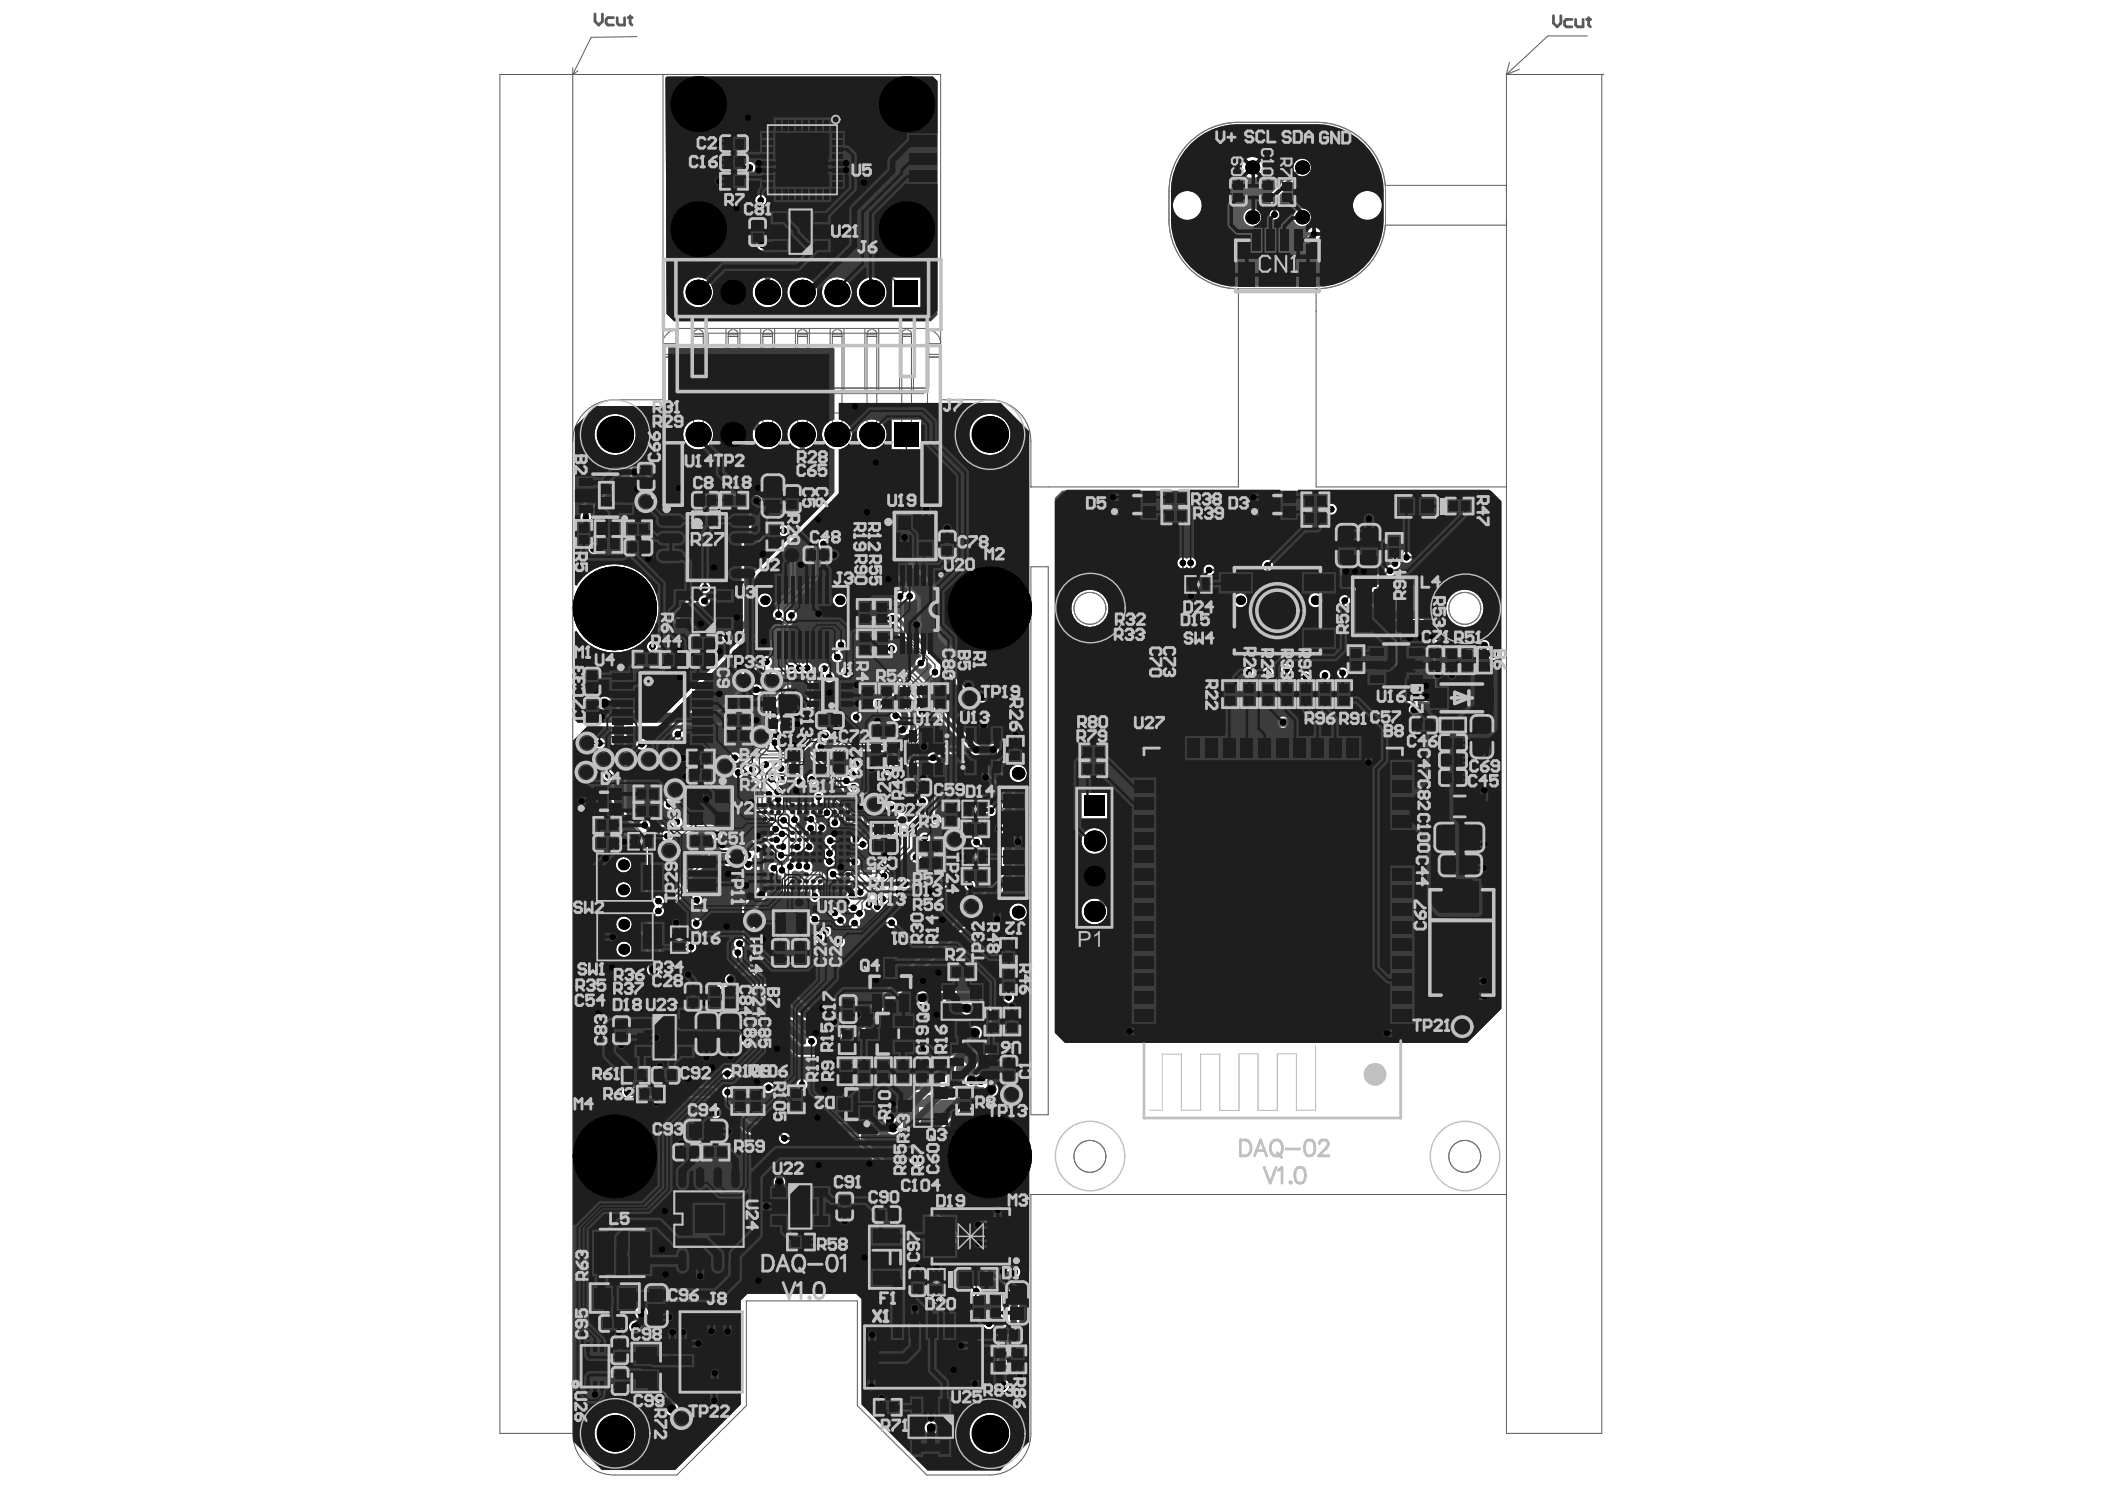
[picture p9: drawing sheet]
<svg xmlns="http://www.w3.org/2000/svg" width="297mm" height="210mm" viewBox="0 0 297 210" stroke-linecap="round" stroke-linejoin="round" font-family="sans-serif">
<g fill="none" stroke="#5a5a5a" stroke-width=".2">
<path d="M95.8 72.2h7.8v9.9h-7.8zM199.2 71.4h1.5M199.6 70.7l.8 .7-.8 .8zM199.9 72.4l-.5 .6M200.3 72.6l-.5 .6M200.4 70.7v1.5M110.5 87.9h5.7v2.5h-5.7zM202.1 111.9h7.8v3.7h-7.8zM202.6 112h6.7v3.5h-6.7zM205 113.8h2M206 112.8v1.9M122.8 137.7h5.7v2.6h-5.7z"/>
<path d="M123.8 143h2.5v5.7h-2.5zM137.3 179.7v1.6M137.9 178.7l-.6 .6M138.3 178.9l-.6 .6M128.5 189.2h2.4v3.3h-2.4zM129.1 194.6h1.2M129.1 186.6h1.2M129.7 186v1.2M131.8 189.2h2.4v3.3h-2.4zM132.4 195.2h1.2M132.4 187.2h1.2M133 194.6v1.2"/>
<path d="M134.9 189.1h5.8v2.6h-5.8zM136.9 180.5h1.6M137.3 180.5l.8-.8v1.6z"/>
<circle cx="97.6" cy="74" r=".98"/>
</g>
<path d="M194.5 71.4h1.9M195.5 70.5v1.9M204.3 70.5v1.9M133.4 179.5v2M142.2 179.5v2M141.2 180.5h2" fill="none" stroke="#5a5a5a" stroke-width=".4"/>
<g fill="none" stroke="#5a5a5a" stroke-width=".14">
<path d="M93.6 36.9v9.4M93.7 50.4h1.9M93.7 48.5h1.9M93.7 50h1.9M95.4 54.7l.8 .8h34.1l.8-.8M95.4 46.3h35.7M95.4 46.5v8.2M95.4 54.7h35.7M95.6 46.5a1.96 1.96 0 0 0-1.9 1.1M95.6 46.5v11.8h35.3v-11.8M97.6 52.8v2.7M97.9 47.1v13.1"/>
<path d="M97.9 47.5h1.3M97.9 47.1h1.3M97.9 40.6h1.3M97.9 40.6v1.3M97.9 40.6l.6 .6M97.9 41.9h1.3M98.4 46.5l-.4 .2-.1 .4M98.5 41.2v.1M98.5 41.3h.1M98.5 41.2h.1M98.5 41.3l-.6 .6M98.6 41.2v.1"/>
<path d="M98.6 41.3l.6 .6M98.6 46.5l.5 .2 .1 .4M99.2 40.6v1.3M99.2 40.6l-.6 .6M99.2 47.1v13.1M99.5 52.8v2.7M102.5 46.3v9.2M102.8 47.5h1.3M102.8 47.1h1.3M102.8 47.1v13.1M102.8 40.6h1.3M102.8 41.9h1.3"/>
<path d="M102.8 40.6v1.3M102.8 40.6l.6 .6M103.3 46.5l-.4 .2-.1 .4M103.4 41.3h.1M103.4 41.2h.1M103.4 41.2v.1M103.4 41.3l-.6 .6M103.5 41.2v.1M103.5 41.3l.6 .6M103.5 46.5l.5 .2 .1 .4M104.1 40.6v1.3M104.1 40.6l-.6 .6"/>
<path d="M104.1 47.1v13.1M104.4 46.3v9.2M107.3 46.3v9.2M107.7 47.5h1.3M107.7 47.1h1.3M107.7 47.1v13.1M107.7 40.6h1.3M107.7 41.9h1.3M107.7 40.6v1.3M107.7 40.6l.6 .6M108.2 46.5l-.4 .2-.1 .4M108.3 41.3h.1"/>
<path d="M108.3 41.2h.1M108.3 41.2v.1M108.3 41.3l-.6 .6M108.4 41.2v.1M108.4 41.3l.6 .6M108.4 46.5l.5 .2 .1 .4M109 40.6l-.6 .6M109 40.6v1.3M109 47.1v13.1M109.3 46.3v9.2M112.2 46.3v9.2M112.6 47.5h1.3"/>
<path d="M112.6 47.1h1.3M112.6 47.1v13.1M112.6 40.6h1.3M112.6 41.9h1.3M112.6 40.6v1.3M112.6 40.6l.6 .6M113.1 46.5l-.4 .2-.1 .4M113.2 41.3h.1M113.2 41.2h.1M113.2 41.2v.1M113.2 41.3l-.6 .6M113.3 41.2v.1"/>
<path d="M113.3 41.3l.6 .6M113.3 46.5l.5 .2 .1 .4M113.9 40.6v1.3M113.9 40.6l-.6 .6M113.9 47.1v13.1M114.2 46.3v9.2M117.1 46.3v9.2M117.4 47.5h1.4M117.4 47.1h1.4M117.4 47.1v13.1M117.5 40.6h1.3M117.5 41.9h1.3"/>
<path d="M117.5 40.6v1.3M117.5 40.6l.6 .6M118 46.5l-.4 .2-.2 .4M118.1 41.3h.1M118.1 41.2h.1M118.1 41.2v.1M118.1 41.3l-.6 .6M118.2 41.2v.1M118.2 41.3l.6 .6M118.2 46.5l.4 .2 .2 .4M118.8 40.6v1.3M118.8 40.6l-.6 .6"/>
<path d="M118.8 47.1v13.1M119.1 46.3v9.2M122 46.3v9.2M122.3 47.5h1.4M122.3 47.1h1.4M122.3 47.1v13.1M122.4 40.6h1.3M122.4 41.9h1.3M122.4 40.6v1.3M122.4 40.6l.6 .6M122.9 46.5l-.4 .2-.2 .4M123 41.3h.1"/>
<path d="M123 41.2h.1M123 41.2v.1M123 41.3l-.6 .6M123.1 41.2v.1M123.1 41.3l.6 .6M123.1 46.5l.4 .2 .2 .4M123.7 40.6v1.3M123.7 40.6l-.6 .6M123.7 47.1v13.1M124 46.3v9.2M126.9 52.8v2.7M127.2 47.5h1.4"/>
<path d="M127.2 47.1h1.4M127.2 47.1v13.1M127.3 40.6h1.3M127.3 41.9h1.3M127.3 40.6v1.3M127.3 40.6l.6 .6M127.8 46.5l-.4 .2-.2 .4M127.9 41.3h.1M127.9 41.2h.1M127.9 41.2v.1M127.9 41.3l-.6 .6M128 41.2v.1"/>
<path d="M128 41.3l.6 .6M128 46.5l.4 .2 .2 .4M128.6 40.6v1.3M128.6 40.6l-.6 .6M128.6 47.1v13.1M128.9 52.8v2.7M130.8 46.5a1.96 1.96 0 0 1 1.9 1.9M130.9 50.4h1.8M130.9 48.5h1.8M130.9 50h1.8M131.1 46.5v8.2M97.9 61h.1"/>
<path d="M97.9 61.1h1.3M97.9 61h1.3M97.9 61l.3 .4M97.9 62.4h1.3M97.9 62.3v.1M98.2 62h.6M98.2 61.4h.6M98.2 61.4v.6M98.2 62l-.3 .3M98.8 61.4v.6M98.8 62l.4 .3M99.2 61.1l-.4 .3"/>
<path d="M99.2 61v.1M99.2 62.3v.1M99.2 61h.1M102.8 61l.3 .4M102.8 61h.1M102.8 61.1h1.3M102.8 61h1.3M103.1 62l-.3 .4h1.3l-.4-.4M103.1 62h.6M103.1 61.4h.6M103.1 61.4v.6M103.7 61.4v.6"/>
<path d="M104.1 61h.1M104.1 61l-.4 .4M107.7 61.1h1.3M107.7 61h1.3M107.7 61l.3 .4M107.7 61h.1M108 62l-.3 .4h1.3l-.4-.4M108 62h.6M108 61.4h.6M108 61.4v.6M108.6 61.4v.6M109 62.3h.1"/>
<path d="M109 61h.1M109 61l-.4 .4M112.6 61l.3 .4M112.6 61h.1M112.6 61.1h1.3M112.6 61h1.3M112.9 62l-.3 .4h1.3l-.4-.4M112.9 62h.6M112.9 61.4h.6M112.9 61.4v.6M113.5 61.4v.6M113.9 61h.1"/>
<path d="M113.9 61l-.4 .4M117.4 61.1h1.4M117.4 61h1.4M117.4 61l.4 .4M117.4 61h.1M117.8 62l-.4 .4h1.4l-.4-.4M117.8 62h.6M117.8 61.4h.6M117.8 61.4v.6M118.4 61.4v.6M118.8 61h.1M118.8 61l-.4 .4"/>
<path d="M122.3 61l.4 .4M122.3 61h.1M122.3 61.1h1.4M122.3 61h1.4M122.7 62l-.4 .4h1.4M122.7 62h.6M122.7 61.4h.6M122.7 61.4v.6M123.3 61.4v.6M123.3 62l.4 .3M123.7 62.3v.1M123.7 61h.1"/>
<path d="M123.7 61l-.4 .4M127.2 61.1h1.4M127.2 61h1.4M127.2 61l.4 .4M127.2 61h.1M127.3 62.3v.1M127.6 62h.6M127.6 61.4h.6M127.6 61.4v.6M127.6 62l-.3 .3M128.2 62l.4 .4h-1.3M128.2 61.4v.6"/>
<path d="M128.5 61.1l-.3 .3M128.6 61l-.1 .1M128.6 61h.1"/>
</g>
<path d="M95 164.5h10.1v14.9h-10.1z" fill="#5a5a5a"/>
<g fill="none" stroke="#5a5a5a" stroke-width=".39">
<path d="M84 2v1l.5 .5 .5-.5v-1M86.6 2.5h-.8l-.3 .3v.5l.3 .2h.8M87.1 2.5v.8l.3 .2h.7v-1M88.7 2.5h.5M88.9 2.2v1.1l.3 .2M219.2 2.2v1.1l.5 .5 .6-.5v-1.1M221.8 2.7h-.8l-.2 .3v.5l.2 .3h.8M222.3 2.7v.8l.3 .3h.8v-1.1M223.9 2.7h.5M224.2 2.5v1l.2 .3M96.8 176.6l.4-.2v1.4M96.9 164.7a.3 .3 0 0 0 .2 .5 .62 .62 0 0 1 .7 .6 .49 .49 0 0 1-.6 .3 .49 .49 0 0 1-.3-.6l.1-.2 .5-.1a.3 .3 0 0 0 .2-.5l-.3-.1z"/>
<path d="M99.3 164.6h1l-.7 1.5M99.4 176.7v-.2l.2-.1h.5a.34 .34 0 0 1 0 .5l-.8 .9h1M101.9 176.4h.8l-.4 .5a.5 .5 0 0 1 .4 .7 .5 .5 0 0 1-.8 .2l-.1-.2M102 171a.7 .7 0 0 1-.6 1l-.2-.1-.1-.1M102.6 164.8a.44 .44 0 0 0-.6-.1l-.1 .2-.1 .7M105.1 164.6h-.7l-.1 .6a.53 .53 0 0 1 .8 0 .53 .53 0 0 1-.1 .8 .53 .53 0 0 1-.7-.2M105.3 177.3h-1l.7-.9v1.4"/>
<circle cx="101.5" cy="170.9" r=".46"/>
<circle cx="102.2" cy="165.6" r=".46"/>
</g>
<g fill="none" stroke="#5a5a5a" stroke-width=".14">
<path d="M80.8 10.5v191.7M80.8 9.5v1M81.6 10l-.8 .5M89.9 5.2l-6.5 .1-2.6 5.2M93.6 10.5v45.9h-6.9a5.9 5.9 0 0 0-5.9 5.9M212.6 10.5h.1M212.6 10.5v191.7h13.4v-191.7M213 8.8l-.4 1.7M214.4 9.8l-1.8 .7M224 5.1h-5.6l-5.8 5.4M226.3 10.5h-13.7M212.6 31.8h-17.1a9.8 9.8 0 0 1-9.8 8.9v28h26.9"/>
<path d="M212.6 26.1h-17.1a9.7 9.7 0 0 0-9.7-8.8h-11.1a9.8 9.8 0 0 0-9.7 9.7v4a9.8 9.8 0 0 0 9.7 9.7v28h-29.2v-6.4a5.9 5.9 0 0 0-5.9-5.9h-6.9v-45.9h-62.2v191.7h10.3M99.9 47h27.5v1.9h-27.5zM174.7 42.8h.1M185.7 43.9h.1M145.5 79.9h2.4v77.4h-2.4zM145.5 168.5h.1M145.5 168.5v33.7a5.9 5.9 0 0 1-5.9 5.9h-8.8l-9.8-9.8v-14.8h-15.7v14.8l-9.8 9.8h-8.8a5.9 5.9 0 0 1-5.9-5.9M145.5 168.5h67.1"/>
<circle cx="167.5" cy="29" r="2.15"/>
<circle cx="176.7" cy="30.7" r=".59"/>
<circle cx="176.7" cy="23.6" r=".59"/>
<circle cx="176.7" cy="30.7" r=".44"/>
<circle cx="176.7" cy="23.6" r=".44"/>
<circle cx="183.7" cy="30.7" r=".59"/>
<circle cx="183.7" cy="23.6" r=".59"/>
<circle cx="183.7" cy="23.6" r=".44"/>
<circle cx="183.7" cy="30.7" r=".44"/>
<circle cx="193" cy="29" r="2.15"/>
<circle cx="86.8" cy="61.3" r="2.55"/>
<circle cx="139.7" cy="61.3" r="2.55"/>
<circle cx="153.8" cy="85.8" r="2.25"/>
<circle cx="206.7" cy="85.8" r="2.25"/>
<circle cx="88" cy="122" r=".73"/>
<circle cx="88" cy="125.5" r=".73"/>
<circle cx="88" cy="130.4" r=".73"/>
<circle cx="88" cy="133.9" r=".73"/>
<circle cx="153.8" cy="163.1" r="2.25"/>
<circle cx="206.7" cy="163.1" r="2.25"/>
<circle cx="86.8" cy="202.2" r="2.55"/>
<circle cx="139.7" cy="202.2" r="2.55"/>
</g>
<g fill="none" stroke="#787878" stroke-width=".14">
<path d="M167.4 20.5a9.8 9.8 0 0 1 7.4-3.3h10.9a9.8 9.8 0 0 1 9.8 9.8v3.9a9.8 9.8 0 0 1-9.8 9.8h-10.9a9.8 9.8 0 0 1-9.8-9.8v-3.9a9.7 9.7 0 0 1 2.4-6.5z"/>
<circle cx="153.8" cy="85.8" r="2.25"/>
<circle cx="206.7" cy="85.8" r="2.25"/>
<circle cx="153.8" cy="163.1" r="2.25"/>
<circle cx="206.7" cy="163.1" r="2.25"/>
</g>
<g fill="#5a5a5a">
<path d="M121.7 100.6h3.7l.2 .3a.81 .81 0 0 0 1.1 .8l.2 .1v.5a.79 .79 0 0 0-.3 .9 .79 .79 0 0 0 .8 .5l.1 .3h-7.3l-.1-.2 1.4-1.5 .1-1.4z"/>
<path d="M132.4 106.9l.3-.1 6.7 6.7-.1 .2a.71 .71 0 0 0-.2 .8l-1.5 1.5h-4.5l-.2-.3a.72 .72 0 0 0-.4-.7v-6.5l-.1-.3-.4-.3 .1-.4 .3-.3z"/>
<path d="M90.5 185.2h.4l.8 .8 .1 .3 .1 6.5 3.2 3.3v2.3a.45 .45 0 0 1-.3 .7l-.4-.3 .1-.8-.1-.3-.4-.3h-.3a.58 .58 0 0 1-1-.4l-3.3-3.3v-6.1a.52 .52 0 0 1 0-.6 .52 .52 0 0 1 .6-.2l.4-.3a.62 .62 0 0 0 .1-.9l-.1-.3z"/>
<path d="M106.4 116.9l.3-.1 1.1 1.1v.9l1.7 1.7a.79 .79 0 0 0 .6 .9 .79 .79 0 0 0 .9-.7h.3l.2 .5-.1 .3-.5 .2a.45 .45 0 0 1-.6 .3l-.4 .1a.8 .8 0 0 0-1.1-.3 .8 .8 0 0 0-.3 1.1 .8 .8 0 0 0 1.1 .2l.2 .2 .5 .2v3.3l-2.9 2.8-.2-.1v-1.8h-.6v-.5h.4l.3-.3a.79 .79 0 0 0 1-.7 .79 .79 0 0 0-1-.8l-.3-.2h-1a.99 .99 0 0 1 0-1.2h.9a.63 .63 0 0 0 .5-.4 .63 .63 0 0 0-.1-.7v-.3h.5v-1.8h-.6l-.1-.3a.81 .81 0 0 0 .5-.7 .81 .81 0 0 0-.5-.8l-.6-.2z"/>
<path d="M104.1 93.1l5.6-5.6h.3l.7 .6h1.6v.2h1.1l.1 .2-1.6 1.5a1.23 1.23 0 0 0-.6 2.1 .6 .6 0 0 0 .8-.6l.2 .1v1.8l-.2 .2a.78 .78 0 0 0-1.3 .6h-2.1l-.1-.2a.8 .8 0 0 0 .1-1.2 .8 .8 0 0 0-1.1 0 .8 .8 0 0 0 .1 1.2l-.1 .2h-4l-.1-.2 .6-.6z"/>
<path d="M119.1 111.2l.3-.3 .3 .3a.78 .78 0 0 0 .6 .6 .78 .78 0 0 0 .8-.3h4.4l1.5 1.6a.48 .48 0 0 1-.5 .4 .81 .81 0 0 0-1.2-.4 .81 .81 0 0 0-.1 1.3v5.6l-.7 .3-1.4 1.5h-.3l-.1-1.6-.3-.3-.1-.2 1.7-1.8v-4a.8 .8 0 0 0-.2-1.2 .8 .8 0 0 0-1.2 .4 .8 .8 0 0 0 .5 1.1v3.4l-.9 .9-.5-.2v-.4l.3-.2a.57 .57 0 0 0 .6-.1 .57 .57 0 0 0 .1-.7v-2.5l-.8-.8a.62 .62 0 0 0-.8-.3 .62 .62 0 0 0-.2 .9l.6 .7v1.2h-1.2l-.1-2.5-1.1-1.2z"/>
<path d="M116.5 122.4l.2-.1a.82 .82 0 0 0 1-.3l.5-.2 .9-.9 .3 .1v1.3l-.6 .5h-.6a.8 .8 0 0 0-1.2-.1 .8 .8 0 0 0 0 1.2 .8 .8 0 0 0 1.2-.1l.9-.1 .5-.4 .2 .1v.3h.2l.1 .3-.4 .4-.1 1.4a.8 .8 0 0 0 .3 1.4l.1 .2a.79 .79 0 0 0-.3 .9 .79 .79 0 0 0 .8 .6v.3l-.1 .2a.72 .72 0 0 0-.6 .7l-.3 .1-.1-.2a.75 .75 0 0 0-.6-.9l-.2-.3a.8 .8 0 0 0-.8-.8 .8 .8 0 0 0-.8 .7l-.2 .1-1.5-1.4 .1-.3a.77 .77 0 0 0 0-1.3v-.4l1.1-1z"/>
<path d="M132.3 165.7l.2-.1 9.5 9.4v2.6l.7 .7a.8 .8 0 0 1-.7 .6 .65 .65 0 0 0-.9 0l-.6 .6v1.8a.65 .65 0 0 0 .4 .6 .65 .65 0 0 0 .7-.2l.2 .1v.5h.5v1.4l.2 .5-.1 .1-.2 .1h-.5l-.2-.2v-1.6h-2.6l-.4-.3a.71 .71 0 0 0-.3-.8v-4l-.1-.4-.9-.8v-4.5l-4.9-4.9z"/>
<path d="M110.2 143.9l6.5-.1 .2 .2v.4l.2 .3v.5l-.3 .1-.4-.3h-1.3a.66 .66 0 0 0-.6 1l-.2 .1a.75 .75 0 0 0-.6 .9l-.2 .2h-.2l-3.2-3.1z"/>
<path d="M111.7 123l.4-.2h.2a.74 .74 0 0 0 1-.1l.4 .3 .1 .3-.7 .7-.2 .3 .1 3.9 .1 .3 1.1 1a.77 .77 0 0 0 .8 1l.3 .2v.8a.79 .79 0 0 0-.3 1.3l-.1 .2-5.4 .1-1 .9v2.4h-1.9v-3.9l.2-.3 .2 .2-.1 .3v2.1a.56 .56 0 0 0 .6 .6 .56 .56 0 0 0 .5-.6v-1.9a.55 .55 0 0 0 .1-.8 .55 .55 0 0 0-.8 0l-.1-.2 4.5-4.6z"/>
<path d="M126.2 108.1h4.8l.6 .6v6.3l-.1 .1-.3 .1-1.1-1.1v-.2a.82 .82 0 0 0 .8-1.1 .82 .82 0 0 0-1.3-.3l-.2 .5-.3 .2-3.2-3.3-.3-.1h-.5v-.2l.1-.2a.78 .78 0 0 0 .9-1z"/>
<path d="M91.6 114.5l2.4-2.4h4l.5-.2 .6-.6h5.7l.2 .3a1.54 1.54 0 0 0 .3 1.7l-.1 .2-10-.1a.8 .8 0 0 0-1.3-.6 .8 .8 0 0 0 .3 1.4v.3l-1.7 1.8-.1 2.1-.2 .1-1-1.1v-.2a.78 .78 0 0 0 .4-1.2z"/>
<path d="M110.8 98.2l.7-.6h.2v.5h3.6v-1.2l.4-.5 .1-1.2 .2-.1 .3 .1a.8 .8 0 0 0 .8 1.1 .8 .8 0 0 0 .5-1.3l.6-.6h.3l.2 .2a.79 .79 0 0 0 .5 1 .79 .79 0 0 0 1-.4h5l4.4 4.4v.2a.82 .82 0 0 0-.3 .9 .82 .82 0 0 0 .8 .6l.1 .2-1.7 1.7-.2-.2 .2-.4-.1-2.4-2.5-2.6-.5-.2h-5.9l-.5 .2-.8 .8h-7.2z"/>
<path d="M119.1 107.1l1-1 8.8-.1 3-2.9 .3 .1v2.8l-.3 .2a.79 .79 0 0 0-1 .8l-.2 .2h-8.5l-.3 .1h-.5a.79 .79 0 0 0-1-.2 .79 .79 0 0 0-.3 1.1l-.1 .3a.78 .78 0 0 0-.5 .7h-.2l-.2-.2z"/>
<path d="M127.9 123.7l.4-.4h.6l.3-.1 4.3-4.3h.5a.79 .79 0 0 0 1.3 0 .79 .79 0 0 0-.4-1.2v-.3h.9l1.2 1.3a.8 .8 0 0 0 .8 .9 .8 .8 0 0 0 .8-.8 .8 .8 0 0 0-.9-.8l-.8-.8 .1-.3h.9l1.8-1.8 .4 .2v.8l-.3 .5v2.6l-.8 .9h-.7l-.4 .1-6.2 6.2h-4l-.1-.2 .1-.7a.85 .85 0 0 0 .8-.7 .85 .85 0 0 0-.5-.9z"/>
<path d="M110.1 102.2l1.5-1.6h8.4l.1 .2a.91 .91 0 0 0 .3 1l.1 .4-3.8 3.8-.1 1.8-.2 .1-1.8-1.8-.6-.1-.1-.2 1.6-1.6h.3l.2 .1-.1 .3a.8 .8 0 0 0-.8 1 .8 .8 0 0 0 1.2 .4 .8 .8 0 0 0 0-1.3l.1-.2a.8 .8 0 0 0 .8-1.1 .8 .8 0 0 0-1.4-.2h-.5l-.3 .2-2.2 2.1h-2.7l-.1-.3a.73 .73 0 0 0 0-.9 .77 .77 0 0 0 .1-1.3z"/>
<path d="M93.9 120.7l.3-.1a.79 .79 0 0 0 .9-.2 .79 .79 0 0 0 .1-.9l3-2.9h3v.2l-.1 .2a.8 .8 0 0 0-.7 .8 .8 .8 0 0 0 .8 .8 .8 .8 0 0 0 .8-.7h.9v.3h1.6l.2 .1v.7l-.3 .1-.3-.3h-.2h-1.6a.57 .57 0 0 0-.9 .1 .57 .57 0 0 0 .3 .9l.4 .1h1.8h.2l.3-.3 .3 .1 .1 .9-.1 .2h-1.4l-.7-.3v-.3h-2.6v1h-.4v-.4h-2v1.9h.5l.1 .2a.63 .63 0 0 0-.2 .7 .63 .63 0 0 0 .6 .5h1.4l2.3 2.2v3l-.2 .2a1.33 1.33 0 0 0 .2 1.8 .63 .63 0 0 0 .9-.6v-.5l.3-.4 .1-.3v-2.7h.8l.5-.2 .2 .1v.5h.2v.5h-.6v2.6h1.7l.1 .2-1.8 1.9a.78 .78 0 0 0-1.1 .5l-.3 .1-2.4-2.4v-2.7l-.1-.3-2.1-2.1h-1.9l-2.9-2.9z"/>
<path d="M86.4 104.4h3.3l.1 .3a.79 .79 0 0 0 .3 1 .79 .79 0 0 0 1.1-.2h4.8l.9 .8 .3 .2h5.5a.58 .58 0 0 1 0 .8h-13.8l-2.6-2.6z"/>
<path d="M84.1 105.7l.2-.1a.75 .75 0 0 0 .9-.3h.5l2.7 2.8 .3 .1h14.8l.1 .3-.2 .2v.6l-.1 .2h-5.2l-.4 .2-.4 .4h-2.4l-1.1-1.1-.3-.1h-7a.8 .8 0 0 0-1.2-.1 .8 .8 0 0 0 0 1.2 .8 .8 0 0 0 1.2-.1h6.8l.7 .7-.1 .2-.6 .2-2.8 2.8-.2 .5v1.7l-.1 .2h-.2l-5.9-5.8z"/>
<path d="M95.8 102.5l7.4-7.4h8l.8-.1 .2-.2a.79 .79 0 0 0 1.1 0 .78 .78 0 0 0 1.1 .1l.3 .1v.9l-.2 .2h-2.8v.5h-.4l-.4 .2-2.9 2.9v4.2l.1 .3 .5 .5 .1 .5-.2 .2-.5-.3h-10.1l-1.5-1.4a.75 .75 0 0 0-.5-.9zM106 97.3a.8 .8 0 0 0 1.6 0 .8 .8 0 0 0-1.6 0z"/>
<path d="M124.6 127.6h.3l.3-.3h6.7l.4-.1 6.1-6.2 .9-.1 1.3-1.2 .1-.3v-2.6l.3-.5v-1.4l.3-.1v14.5l.1 .3 2.3 2.3v3.8l-.2 .1-5.3-5.2h-11.4l-.2-.3a.79 .79 0 0 0-.4-.8 .79 .79 0 0 0-1 .1h-.1l-.8-.8v-.3a.78 .78 0 0 0 .3-.9zM136.1 124.9a.8 .8 0 0 0 1.6 0 .8 .8 0 0 0-1.6 0z"/>
<path d="M94.1 10.8h37.5l.7 .7v32.3l-1.6 1.5h-35.6l-1-1-.2-33.3zM105.2 23.1l-.2 .5 .1 9.2 .2 .5 2.2 2.3v3.7a2.12 2.12 0 0 0-.9 3.2 2.12 2.12 0 0 0 3.4 0 2.12 2.12 0 0 0-.9-3.2l-.1-4.3-.9-1-1.5-1.5v-3.3l.2-.2 .1 1.7 .1 .4 7.3 7.2h10l1.6 1.6v3.4h4v-4.2h-3.4l-1.6-1.6-.4-.1h-9.8l-6.9-6.9v-1.6a.79 .79 0 0 0 .2-1.2 .79 .79 0 0 0-1.2 0l-.2-.1v-3.7a.8 .8 0 0 0-.4-1 .8 .8 0 0 0-1 .2zM120.9 41.2a2.13 2.13 0 0 0 4.2 0 2.13 2.13 0 0 0-4.2 0zM116 41.2a2.13 2.13 0 0 0 4.2 0 2.13 2.13 0 0 0-4.2 0zM111.1 41.2a2.13 2.13 0 0 0 4.2 0 2.13 2.13 0 0 0-4.2 0zM96.4 41.2a2.13 2.13 0 0 0 4.2 0 2.13 2.13 0 0 0-4.2 0z"/>
<path d="M168 20.3a9.4 9.4 0 0 1 6.8-2.8h10.9a9.5 9.5 0 0 1 9.5 9.5 23.6 23.6 0 0 1-.3 6.4 9.5 9.5 0 0 1-9.2 7.1h-10.9a9.5 9.5 0 0 1-9.6-9.6 23.6 23.6 0 0 1 .3-6.3 9.5 9.5 0 0 1 2.5-4.3zM175.9 22.4l.8 .9 .9-.9a1.43 1.43 0 0 0-1.7 0zM175.5 22.8a1.43 1.43 0 0 0 0 1.7l.9-.9zM177.1 23.6l.8 .9a1.43 1.43 0 0 0 0-1.7zM182.9 22.7l-.3 .4-.1 .5 .1 .5-3.2 3.2-.1 2.5a.7 .7 0 0 0 .1 1 .7 .7 0 0 0 .9 0 .7 .7 0 0 0 .1-1v-2.1l2.9-2.9a1.25 1.25 0 0 0 1.7-1.4 1.25 1.25 0 0 0-2.1-.7zM175.9 24.8a1.43 1.43 0 0 0 1.7 0l-.9-.8zM190.9 29a2.05 2.05 0 0 0 4.1 0 2.05 2.05 0 0 0-4.1 0zM165.5 29a2.05 2.05 0 0 0 4.1 0 2.05 2.05 0 0 0-4.1 0zM182.5 30.7a1.25 1.25 0 0 0 2.5 0 1.25 1.25 0 0 0-2.5 0zM175.5 30.7a1.25 1.25 0 0 0 2.5 0 1.25 1.25 0 0 0-2.5 0zM185.7 32.1v.7h.6a.85 .85 0 0 0-.6-.7zM184.8 32.3l-.3 .5h.7v-.7zM185.7 33.3v.6a.85 .85 0 0 0 .6-.6zM184.5 33.3a.85 .85 0 0 0 .7 .6v-.6z"/>
<path d="M81.1 60.2l3-2.9h9.4l.8-.8v-7.5h1.4l.1 .1h21.7v10.2a2.12 2.12 0 0 0-1.5 2 2.12 2.12 0 0 0 1.5 2v6.4l-10.9 10.9-.2-.1v-4.8l7.5-7.6 .1-4.8a2.12 2.12 0 0 0 .9-3.3 2.12 2.12 0 0 0-3.4 0 2.12 2.12 0 0 0 1 3.3v4.2l-7.2 7.1h-3.3v-.2h-1.9v.5h-.2l-.5-.2-2.9 .1-1.7 1.7-.1 1.7h-3.2a.66 .66 0 0 0-.7 .6 .66 .66 0 0 0 .7 .7l4-.1a1.87 1.87 0 0 0 1.1 .8h3.4l.6 .6v3.3l.1 .3-.2 .3h-.3a.78 .78 0 0 0-1.3-.5l-.3-.1v-.6l.3-.1a.8 .8 0 0 0 1.4-.3 .8 .8 0 0 0-1.1-1l-.2-.1v-1.5h-2.7v1.8h.8v.9h-.4v1.8h.4l.1 .3a.64 .64 0 0 0 .1 1l.9 .9v.8a.66 .66 0 0 0 .7 .6 .66 .66 0 0 0 .7-.6l-.1-1.3-1.4-1.4 .1-.3 .4 .1a.76 .76 0 0 0 .7 .5 .92 .92 0 0 0 .9 .4v.7h2v-.3h.5v.3h2l.2 .1v.4l-2 2a.8 .8 0 0 0-1 .8 .8 .8 0 0 0 1.1 .7l.5-.1 .2-.1 1.9-1.9 .2 .1-13.1 13.2h-11.2l-.4-.4v-12.4l.3-.1a6.2 6.2 0 0 0 9.4 1.6 6.2 6.2 0 0 0 0-9.5 6.2 6.2 0 0 0-9.4 1.5l-.3-.1zM93.1 60.5l-.2 .6v6l-9.7 9.6a.91 .91 0 0 0 0 1.3 .91 .91 0 0 0 1.3 0l9.9-9.9 .3-.7v-5.9l2.1-2.1h.3l.1 .2a2.12 2.12 0 0 0-.2 3.1 2.12 2.12 0 0 0 3.1 0 2.12 2.12 0 0 0-.3-3.1l.1-.2h4.7l1.6 1.6a2.12 2.12 0 0 0 2.3 2.4 2.12 2.12 0 0 0 1.9-2.7 2.12 2.12 0 0 0-3.1-1.3l-1.6-1.6-.7-.2h-8.6l-.6 .2zM83.9 61.3a2.91 2.91 0 0 0 5.8 0 2.91 2.91 0 0 0-5.8 0zM88.8 66.6a.8 .8 0 0 0 1.6 0 .8 .8 0 0 0-1.6 0zM106 70.7a.8 .8 0 0 0 1.6 0 .8 .8 0 0 0-1.6 0zM81.9 73a.8 .8 0 0 0 1.6 0 .8 .8 0 0 0-1.6 0zM109.8 74.9a.8 .8 0 0 0 1.6 0 .8 .8 0 0 0-1.6 0zM91.3 91.2a.8 .8 0 0 0 1.6 0 .8 .8 0 0 0-1.6 0zM84.4 99.2a.95 .95 0 0 0 1.9 0 .95 .95 0 0 0-1.9 0z"/>
<path d="M148.9 70.2l1-1h60.5l1.5 1.5v71.6l-4.9 4.8h-56.7l-1.4-1.4zM170 79.8a.8 .8 0 0 0 0 1.2 .8 .8 0 0 0 1.2-.1h5l.2 .2v4.4h.9a1.81 1.81 0 0 0 1 1.1l8.2 .1 .4-.2 1.8-1.8 .3 .1a.8 .8 0 0 0 .8 .7 .8 .8 0 0 0 .8-.8l.5-.5 1.9-.1 2.9-2.8a.78 .78 0 0 0 .8-.2 .78 .78 0 0 0 .2-.8 .79 .79 0 0 0 .7-1.1l.2-.2a.78 .78 0 0 0 1.2 .2h.3l1 1v6.2l-2.7 2.7-.1 .4v8.1l.1 .4 1.3 1.3-.2 .5-.1 .5-.7 .7h-37.1h-.3l-2.5 2.4-.2 .3v.4v19.8l-2.9 2.9a1.83 1.83 0 0 0-2.3 1.6 1.83 1.83 0 0 0 2 2 1.83 1.83 0 0 0 1.6-2.3l3.4-3.4 .1-.4v-19.8l1.5-1.6h37.1l.4-.1 .3-.2 1.2-1.2a1.5 1.5 0 0 0-.1-2l-.1-.5 .3-.2h.3a.8 .8 0 0 0 1.2 .1 .8 .8 0 0 0-.1-1.2v-.3a.8 .8 0 0 0 .1-1.1 .8 .8 0 0 0-1.1-.1 .8 .8 0 0 0-.1 1.2l-.1 .3h-.2l-.3-.1-.3-.1-.2-.2v-6.6l.1-.2h.3a.77 .77 0 0 0 1.3 0h.3a.8 .8 0 0 0 1.2 .2 .8 .8 0 0 0 0-1.2 .8 .8 0 0 0-1.2 .1h-.3a.77 .77 0 0 0-1.3 .1h-.3l-.3-.3-.1-.3 2-2 .2-.3v-6.7l-.2-.4-1.3-1.4-.4-.1h-.4a.8 .8 0 0 0-1.1-.2 .8 .8 0 0 0-.3 1l-.2 .2a.78 .78 0 0 0-1.2-.1h-.7l-.3 .1-1.6 1.6-.3-.1v-1.1l-.3-.2h-10.6l-.2 .3v1.3l-.1 .5 .1 4.1-.2 .1-1.6-.1v-4.6h-.1v-7.6l1.9-1.9h4.4l.4 .4a.8 .8 0 0 0 .8 .8 .8 .8 0 0 0 .8-.8 .8 .8 0 0 0-.9-.8l-.6-.5-.3-.2h-4.9l-.3 .2-2.4 2.3v6l-.2 .2a.79 .79 0 0 0-1 .4 .79 .79 0 0 0 .2 1v.5h-.9a1.49 1.49 0 0 0-1-1h-5.2a.79 .79 0 0 0-1.2-.1zM166.3 78.8a.78 .78 0 0 0 .1 1.2v.8l.2 .3 7.6 7.6 .3 .2h1.9l.1 4.9-.3 .2a.82 .82 0 0 0-.8 .8 .82 .82 0 0 0 .9 .8 .82 .82 0 0 0 .7-.8h.3v.5l.2 .4 1.5 1.5 .4 .2h6l.4-.2 1.1-1.1a.78 .78 0 0 0 .8-.4 .78 .78 0 0 0-.1-.9l.1-.2h.6l.4 .3a.8 .8 0 0 0 .7 .8 .8 .8 0 0 0 .9-.8 .8 .8 0 0 0-.9-.8l-.5-.5-.3-.1h-4l-.2-.2v-4.6l-.3-.5-.9-.9h-8.3l-6.4-6.4v-.9a.8 .8 0 0 0 .1-1.1 .8 .8 0 0 0-1.1-.1 .8 .8 0 0 0-1.2 0zM174 84.7a1 1 0 0 0 2 0 1 1 0 0 0-2 0zM204.1 85.8a2.63 2.63 0 0 0 5.2 0 2.63 2.63 0 0 0-5.2 0zM151.2 85.8a2.63 2.63 0 0 0 5.2 0 2.63 2.63 0 0 0-5.2 0zM208.9 90.5a.8 .8 0 0 0-.1 1 .8 .8 0 0 0 1.1 .3l.1 .1a.8 .8 0 0 0 .6 1.2 .8 .8 0 0 0 .9-.9 .8 .8 0 0 0-1.2-.6l-.1-.1a.8 .8 0 0 0-.3-1.1 .8 .8 0 0 0-1 .1zM152.6 111.8v3.7h3.6v-3.7zM152.6 118.6a1.85 1.85 0 0 0 3.7 0 1.85 1.85 0 0 0-3.7 0z"/>
<path d="M118.5 56.8h22.7l4 4.1v118.3l-.2 .1-2-2.1v-2.4l-.2-.3-10-10.1v-3.8l3.9-4h5.1l2.8-2.8 .1-22.1-.2-.4-1.2-1.2 .1-.2a1.25 1.25 0 0 0 1.5-.9 1.25 1.25 0 0 0-.8-1.5 1.25 1.25 0 0 0-1.6 .7l-.2-.1-.1-13.9-8.6-8.6v-6.5l-7.1-7.2 .1-.1a.8 .8 0 0 0-.8-1.1 .8 .8 0 0 0-.7 1.1l-.1 .3h-4.6l-.9-1-.1-.5 .1-.2h8.5l2.1 2.1-.1 .2a.83 .83 0 0 0-.9 .8 .83 .83 0 0 0 .9 .8 .83 .83 0 0 0 .8-.8l.2-.1 .5 .5v.3l-.1 .1a.81 .81 0 0 0 .4 1.3 .81 .81 0 0 0 .9-1.1l.2-.1 1.1 1.1v7.4l2.9 3a.8 .8 0 0 0 .8 .7 .8 .8 0 0 0 .8-.8 .8 .8 0 0 0-.7-.8l-2.5-2.6-.1-7.4-8.1-8.2-.2-.2h-.5a.8 .8 0 0 0-1.1 .1 .8 .8 0 0 0 0 1.1 .8 .8 0 0 0 1.1 .1l1.4 1.4-.1 .2h-13.3l-.1-.3 1.7-1.8a1.18 1.18 0 0 0-.3-1.3 .56 .56 0 0 0-.7 .5v.4l-.4 .3-.2-.1v-2.1h-2.1v.9l-.2 .1h-.1a.79 .79 0 0 0-1.1 .6h-.2l-.1-.3a.8 .8 0 0 0-1-.5 .8 .8 0 0 0-.5 .9l-5.8 5.7-.1 .5-10.1 10h-9.2l-.3 .2-.9 .9v6.8l8.6 8.6v5.1a1.24 1.24 0 0 0-1 1.5 1.24 1.24 0 0 0 1.6 .9l.2 .2 .3 .5-.4 .8a1.5 1.5 0 0 0-1.7 .8 1.24 1.24 0 0 0 1 1.7 1.24 1.24 0 0 0 1.4-1.5l.2-.2a.84 .84 0 0 0 .8-.5 .84 .84 0 0 0-.2-.9l.2-.6 .3-.1 3 3.1v2.7h-.1a.8 .8 0 0 0 .1 1.2 .8 .8 0 0 0 1.1-.1 .8 .8 0 0 0-.1-1.1v-1.8l.2-.2h.4l.2 .1 .1 6.5 6 6-.1 .3h-8.9l-2.8-2.7v-4.2a.94 .94 0 0 0-.9-1.2 .94 .94 0 0 0-.9 1.2l.1 4.9 3.4 3.5 .7 .3h8.9l.1 .2a.9 .9 0 0 0 .2 1.4v8.1l5.2 5.2a.8 .8 0 0 0 .8 .8 .8 .8 0 0 0 .8-.8 .8 .8 0 0 0-.8-.8l-4.9-4.9v-7.6a.9 .9 0 0 0 .2-1.4l.1-.2h3l3.4 3.3 3.5 .1 .3-.1 .4-.3h.9l.1 .3-.3 .1a.91 .91 0 0 0-.6 1 .91 .91 0 0 0 .9 .7h2.4l.6-.3h.7a1.39 1.39 0 0 0 1.2-1.6 .92 .92 0 0 0-1.6-.2l-1 .1-.3 .2h-.8v-.6l.7-.1 .9-.8h2.6v-.4l.9-.1 .8-.7h2.1v-3.1h-.8v-.7h.5v-.4l.4-.4h6.5v2.1h-.4v2.6h1.8v-2.6h-.2v-2.1h.3v-1.9h-.3v-.4h.3v-2h-.3v-.4h.3v-1.9h-1.8v.5l-.3 .1a.63 .63 0 0 0-.7-.2 .63 .63 0 0 0-.4 .6v2.5a.63 .63 0 0 0 1.1 .2l.3 .1v.5h.3v.4h-6.9l-.5 .2h-2.1v2.5h.3v.7h-.8v2.1l-.1 .1h-.3v-.4h-2.6v.9l-.7 .1-.6 .5-.2-.1v-1.7h-.2v-1.5h1v-1.9h-1.9v-.2l.3-.4h1.6v-1.8h-2.7v1.5l-.5 .6-.1 1.6-.2 .3h-7.5v-1.6h-2.6v.5h-1l-4.9-4.9v-5.2l.3-.1 2.7 2.7a.8 .8 0 0 0 1.1 .8 .8 .8 0 0 0 .3-1.3l.2-.1 .2-.5 .3-.3 .2 .1v3.9l.2 .3 .4 .4v.6h2.3v.7h-2.3v1.8h2.6v-.8l.5-.5 .1-.3v-4.7l.5-.4h6.4l.3-.2 .8-.8 .3 .1 .3 .4v.4h-.9v1.9h2.5v.6h-2.5v1.8h2.7v-.6l.6-.6 .2-.4v-5.2l.1-.3 .7 .4h16.5l5.2 5.2v3.3l-.3 .1a.74 .74 0 0 0-.9 0h-1.9l-1.3 1.3-1.9-.1a.99 .99 0 0 0-1.3 .8 .99 .99 0 0 0 1 1.1h1.8l.7 .7v7.5l-.3 .1h-.5l-.2-.2-.1-1.7-2.1-2.1-3-.1a2.13 2.13 0 0 0-1.6 1.8h-1.7l-.2-.2v-1.6l1-1h.9v-2.6h-1.8v.9l-1.8 2-.1 1.8-1.4 1.4h-2.6v3h.8v.8h-3.1v8h2.9v-5l2-2.1v-1.7h.8v-1.2l2.2-2.2 .3-.1v2.5h1.8l.1 2-.1 .2-.4 .1-.6 .5h-.3v-1h-2.8v4.9h-.3l-.4-.3a.96 .96 0 0 0-.3-1.4 .96 .96 0 0 0-1.3 .4 .96 .96 0 0 0 .4 1.3 .97 .97 0 0 0 .3 1.3 .97 .97 0 0 0 1.3-.3l.3 .1v.7l-.8 .9-.1 1.7h-.3v2.6h2.5v-1.4a.71 .71 0 0 1 .7 .3 .95 .95 0 0 0 1.2-.4 .95 .95 0 0 0-.3-1.3 .95 .95 0 0 0-1.2 .2h-.8v-1l.4-.3h1.5v-5.2a1.54 1.54 0 0 0 1.7-.6l.6-.2 .6-.6h2.1v-1.9h-.2v-1.3h.2v-2.4l.3-.1 .9 1v1.8a.94 .94 0 0 0 .5 1 .94 .94 0 0 0 1.1-.1 .89 .89 0 0 0 1 .2l.3 .2v.2a.95 .95 0 0 0 .9 1 .95 .95 0 0 0 1-1v-10.2l-.1-.3-.2-.3-.8-.8 .7-.8h1.4a.74 .74 0 0 0 .9 0l.3 .1v2.9l.2 .4v8l-2.5 2.4h-5l-4.3 4.3-.1 .3v7.5l4.9 5v4.3l.1 .3 .9 .9v3.8a.78 .78 0 0 0-.3 .9l-.3 .1-.6-.7-.4-.1h-2.6l-.4 .1-.5 .5a.8 .8 0 0 0-.8 .5 .8 .8 0 0 0 .2 .9l-.1 .2h-2.6a.63 .63 0 0 0-.4 .8 .63 .63 0 0 0 .6 .5h3.6l.3-.1 .4-.3 .2 .1v1.3h2v-.3h.5v.3h.6l.1 1.1-8.3-.1v.2l-1.6 1.6h-1v3.5h.6l4.3 4.2 2.3 .1v2.9l-.7 .8a1.69 1.69 0 0 0-1.9 .5 .94 .94 0 0 0 .2 1 .94 .94 0 0 0 1 .3l1.4-.1 1.6-1.4 .2-.7v-2.4l5.7-.1 1.6-1.4a.95 .95 0 0 0-.1-1.5 .95 .95 0 0 0-1.4 .3l-.9 .8h-4.9a.9 .9 0 0 0-.9-.8h-2.5l-.6-.7v-2.4h-2.4l-.2-.1-.5-.5v-1.4l.5-.5 .2 .1v.4h2.4v-1.3h.9v1.3h2.3v-1.3h2.7v.9h-.5l-.2-.1a.72 .72 0 0 0-1 0 .72 .72 0 0 0 .2 1.1v2h-2.3a.65 .65 0 0 0-.7 .7 .65 .65 0 0 0 .7 .6h2.9a1.34 1.34 0 0 0 .7-.9v-2.1l4.9-.1 .2 .2v1.3h-1v-.9h-2.1v3.1h2.1v-.9h1v.3h2v-2.9l1.3-1.3h.2v13.7l-4.1 4.1h-10.2l-9.3-9.3v-14.8l-.8-.8h-15.3l-1 1v14.6l-9.2 9.2-10.3 .1-4.1-4.1v-98.8l2-2 10-.1 13.4-13.2 .1-.4v-7.3l12.1-12v-6.1a2.11 2.11 0 0 0 1.7-2.1 2.11 2.11 0 0 0-1.7-2.1zM125.8 59.2v4.2h4.2v-4.2zM120.9 61.3a2.13 2.13 0 0 0 4.2 0 2.13 2.13 0 0 0-4.2 0zM136.8 61.3a2.91 2.91 0 0 0 5.8 0 2.91 2.91 0 0 0-5.8 0zM115.4 76.7a.8 .8 0 0 0 1.6 0 .8 .8 0 0 0-1.6 0zM116.9 78.3a.8 .8 0 0 0 1.6 0 .8 .8 0 0 0-1.6 0zM111.1 78.4a.8 .8 0 0 0 1.6 0 .8 .8 0 0 0-1.6 0zM126.4 83.6a.8 .8 0 0 0 0 1.1 .8 .8 0 0 0 1.2 0h.3a.8 .8 0 0 0 1.1-.1 .8 .8 0 0 0-.1-1.1 .8 .8 0 0 0-1.1 .1l-.3-.1a.78 .78 0 0 0-1.1 .1zM117.5 84.7a1 1 0 0 0 2 0 1 1 0 0 0-2 0zM106.9 84.7a1 1 0 0 0 2 0 1 1 0 0 0-2 0zM135.8 96.8a.8 .8 0 0 0 1.6 0 .8 .8 0 0 0-1.6 0zM137.7 98.3a.85 .85 0 0 0 1.7 0 .85 .85 0 0 0-1.7 0zM139.3 105.8a.85 .85 0 0 0 1.7 0 .85 .85 0 0 0-1.7 0zM142.4 109.1a1.25 1.25 0 0 0 2.5 0 1.25 1.25 0 0 0-2.5 0zM86.9 122a1.1 1.1 0 0 0 2.2 0 1.1 1.1 0 0 0-2.2 0zM86.9 125.5a1.1 1.1 0 0 0 2.2 0 1.1 1.1 0 0 0-2.2 0zM86.9 130.4a1.1 1.1 0 0 0 2.2 0 1.1 1.1 0 0 0-2.2 0zM86.9 133.9a1.1 1.1 0 0 0 2.2 0 1.1 1.1 0 0 0-2.2 0zM123.2 137.8a.63 .63 0 0 0-.2 .7 .63 .63 0 0 0 .6 .4h1.7a.63 .63 0 0 0 .6-.6 .63 .63 0 0 0-.6-.7h-1.7zM102.3 138.2a.8 .8 0 0 0 1.6 0 .8 .8 0 0 0-1.6 0zM131.7 142.7l-.2 .4v2a.66 .66 0 0 0 .7 .6 .66 .66 0 0 0 .6-.7v-1.8a.68 .68 0 0 0-.4-.7 .68 .68 0 0 0-.7 .2zM136.6 145.7a.95 .95 0 0 0 1.9 0 .95 .95 0 0 0-1.9 0zM107.9 152.9a.8 .8 0 0 0 0 1.1 .8 .8 0 0 0 1.1 0h3.6l.4-.2a.82 .82 0 0 0 1-.8 .82 .82 0 0 0-1.1-.8l-.3 .2-.2 .5h-3.4a.8 .8 0 0 0-1.1 0zM102.1 150.9a.78 .78 0 0 0 .1 1.2v1.3a.8 .8 0 0 0-.1 1.2 .8 .8 0 0 0 1.2 0 .8 .8 0 0 0-.2-1.2v-1.3a.8 .8 0 0 0 .2-1.2 .8 .8 0 0 0-1.2 0zM87.7 154a.95 .95 0 0 0 1.9 0 .95 .95 0 0 0-1.9 0zM122.2 163.7a.65 .65 0 0 0 0 .8 .65 .65 0 0 0 .8 .2h.6a.66 .66 0 0 0 .9 .1 .66 .66 0 0 0 .1-.9l-.3-.3a2.11 2.11 0 0 0-1.8-.2zM100.4 156.3a.91 .91 0 0 0-.1 1.2 .91 .91 0 0 0 1.1 .3l7.7 7.7v1.2a.85 .85 0 0 0 .9 .9 .85 .85 0 0 0 .8-.9v-1.5l-.2-.6-8.2-8.3a1.83 1.83 0 0 0-2 0zM89.9 184.5a.99 .99 0 0 0 .2 1.6l-.3 .2a.93 .93 0 0 0-.9 .3 .93 .93 0 0 0-.1 1l.1 6.3 3.4 3.5a.92 .92 0 0 0 1.4 .5l.3 .1v.4a.95 .95 0 0 0 .8 1.3 .95 .95 0 0 0 .9-1.3l-.1-2.5-3.2-3.4v-6.3l-.3-.6-.7-.7a.94 .94 0 0 0-1.5-.4zM136.8 202.2a2.91 2.91 0 0 0 5.8 0 2.91 2.91 0 0 0-5.8 0zM83.9 202.2a2.91 2.91 0 0 0 5.8 0 2.91 2.91 0 0 0-5.8 0z"/>
</g>
<g fill="none" stroke="#5a5a5a" stroke-width=".2">
<path d="M100.7 85.3l.5 .5M100.8 85.8h.4M103.4 85.8h.1M111.6 94.2l-.4 .5h-8.2l-9.3 9.3h-9.5l-.6 .5v6l8.7 8.7v4.8l5.8 5.8v.3l.1 .2M112.8 94.3v-3l1.3-1.4h14.1l3.7 3.8v1.1M113.4 86.7v.3l-.6 .6h-.3l-.1 .1h-1.6l-.9-1-6.2 6.2v.3l-10.4 10.3h-9.4l-.7 .8v6.5l8.5 8.5v5l5.8 5.8v3.5M116.3 94.3l.1-.1h.3l.8-.7h8l6.2 6.1v2.5l-3.1 3.1h-8.8l-1.5 1.5v6.1l1.1 1.2v5.9l-1.5 1.6h-.8M117 95.5l.1-.6 1-1h7.3l5.8 5.9v2.2l-2.9 2.8h-8.7l-1.7 1.7v6.5l1.1 1.2v4.2l-1.9 2M118.2 92.7l.3 .3h7.1l6.5 6.4v2.9l-3.3 3.3h-8.9l-1.3 1.3v5.7l1.2 1.1v8.7l-.8 .9h-1.4M118.7 91l1.5 1.5h5.5l6.9 6.9v6.7l8 8v2.2l-.3 .3v2.8l-1.1 1.1h-.9l-6.4 6.3h-7.3M119.4 94.8l.1-.1h5.9l5.4 5.4v1.4l-2.9 2.9h-8.5l-1.9 2v6.7l1.1 1.2v3.8l-.4 .5h-1M94.5 119.9v-.3l3.5-3.5h8.7l1.6 1.6v.9l1.9 2"/>
<path d="M95.5 115.9l.1-.1v-.4l.4-.3h11.6l1.8 1.9M96.2 105l1 1h9.8l.5 .5h6.8l2.4 2.3v5.9M103.7 106.9h10.3l2.3 2.3v4l-.3 .4v1.4l1 1.1v1.1l-.9 1-.1 6-1 1.1v1.2M108.1 107.8l.3-.4h5.3l2.1 2.1v1.5l-1.2 1.2v1.3l.6 .5v1.5l.3 .4v.3l.4 .4v.2M110.2 108.4h3.9l1.2 1.2v1.1l-1.2 1.1v3l-.4 .5v.9l-.2 .2v4l.4 .4v1.4M110.2 109.9l.6 .6v4.2l.5 .5v2.7l-.8 .8v.7M110.3 117.6l-1.3 .1-2.1-2.1h-9.7l-2.5 2.4h-.5v-.1M110.6 115.7h-1.4l-1.1-1h-12.4l-2.3 2.3 .1 5.8 3.2 3.1h1.8l1.9 2v2.9l3.7 3.6M112.8 110.3v.2l.3 .2v4.1l-.2 .1v.9l-.6 .7v2.2l-.6 .5v1.6l.9 .9v.3l.1 .1M114.4 116.8v1.8l.5 .6v3.6l-1.5 1.5 .1 3.9 1.5 1.5M114.4 115.6l.7 .7v2.5l.2 .2v4l-1.4 1.4v2.9l1.8 1.9v2.6v.3l-.1 .1M114.6 109.9h.1"/>
<path d="M114.6 109.9l-.9 .9v3.9l-.4 .4v.9l-.4 .4v2.6l-.4 .5M115.1 117.1h.1M115.5 112.4l.1 3 1.1 1.1v.6l-1 .9-.1 5.7-1.3 1.4v1.9l2.2 2.3v2.1M116 115h.1M116.2 117.5h.1M116.4 116.2h.1M116.7 114.7h.1M120.8 107.8h1.3l.1-.1h9l.9 .8v7.2M121.1 101.2l-.1 .1 .1 .3v.6l-4 4v7.3l1 1v1.5l-.2 .2M123.4 113.4v.2l.2 .2v3.9l-1.3 1.3h-.5l-.1 .1M125.4 108.6l-.6 .6h-4.5M130.5 118.2h-.2l-2.2 2.2v.9l-3.3 3.2h-.9l-3.5 3.6"/>
<path d="M134.7 118.4h-1.4l-4.4 4.5h-.8l-2.8 2.7h-1l-.5 .5v1.8M91.5 125.8h.1l1.3 1.3M92.9 128.5l-1.2 1.2h-.2M98.3 127v.3l1.6 1.6v8.2l5.1 5.2h2.5M110.3 122.8l.4 .4v3.8l-5.9 5.9-.3 .2h-.2M111.5 122.2v.2l-.2 .2v4.5l-5.2 5.2v4.6l.5 .4M117.8 128.8l-.4 .4v3.2l-1.1 1.1M129.2 120.9l-4 4h-1.2l-2.4 2.4v1l-.4 .5M132.4 138.4h.1M102.6 151.5l.1 2.6"/>
</g>
<path d="M101 156.9h.8l8.2 8.3v1.5M89.7 187.2v6.3l3.5 3.6M90.5 185.2l1 1v6.7l3.3 3.3v2.6" fill="none" stroke="#5a5a5a" stroke-width=".98"/>
<g fill="none" stroke="#5a5a5a" stroke-width=".25">
<path d="M107.4 28.3v2.4l7.1 7.2h10l3.4 3.3M166.9 79.4v1.4l7.6 7.6h7.9l.4 .4v2.2M112.7 97.1h-1.4l-2.9 2.8v4l.9 .9M125.8 91.5l.1 .1v.4l7.3 7.3v6.5l8.6 8.6v14.9l2.4 2.4v21.9l-2.6 2.6h-5.1l-4.2 4.2v4.2l10.2 10.2v2.6l2 2v10l-1.7 1.8M84.6 104.9h1.3l2.8 2.8h17.8l1.4 1.5h2.9l.4 .4v3.4l.9 .9v1.7M85.9 109.4h7.6l1.2 1.2h2.8l.6-.6 10.8-.1M90.5 105h5.7M95.7 103.6l2 2h10.3l.4 .4h4.6l2.3-2.3h1.2M119.4 110.2l.2 .1h.3h5.7l6.1 6.1h6.1l2-2M120.5 111h5.2l5.9 5.9h4.4l1.8 1.9M121.4 110.3h.1M125.7 113.8v7.4l-1 1.1h-.3l-.7 .7v.6l-2.3 2.3"/>
<path d="M106.6 137.3h.9M116.3 133.5h-6.6l-.8 .7v4.9l-.7 .7h-.7M118.5 132.8v2M118.6 129.8l1.5 1.6v5.2l-.7 .7h-.9M120.6 130.2l.8 .9h16.7l5.4 5.4v7.8l.2 .2v8.4l-2.7 2.7h-5l-4.2 4.1v7.4l5 4.9v4.5l1 1v4.7l.9 .9h1.7l.3 .2v.4M122.6 127.6v.2l2.4 2.4h.8"/>
</g>
<path d="M95.4 78.5l-.4 .3h-3.5M95.4 78.5l1.2 1.1h3.6l1 1v3.5M99.4 75.4h-2.7l-1.3 1.3v1.8M97.6 85.8l1.3 1.2v1M192.4 80.6h-2.4l-.9 .8h-6.3" fill="none" stroke="#5a5a5a" stroke-width=".6"/>
<g fill="none" stroke="#5a5a5a" stroke-width=".55">
<path d="M103.4 79.9v4.2M99.4 84.8l.5 .5h.8M101.2 85.8h2.2M125.9 87.2h.7l8 8v7.5l3.1 3.1M104 117.2h-2.3l-.5 .6M107.2 111.8l-.3-.3v-.4l-.4-.4h-7.7l-.8 .8h-4.2l-2.8 2.8v2.1M98.6 123.4h1.7l2.8 2.8h1.3M102.9 126.1v3.4l-.4 .4v.8M106 126.3v2.7M106.1 126.2h1.3M106.9 123.4h-4.5l-1.1 1.1M123.6 138.3h1.7"/>
<path d="M132.4 136.1v2.3M125.3 141.3l-.2 .2M134 150.6v3.5M142.3 140.7h-2l-1.6 1.6M134.6 183.6l-.3 .3h-.9l-.7 .6h-3.6M134.6 185.2h2.5l.7 .7v2.1M140.7 188.4v-.3l-.1-.1h-11.7l-2 1.9M142.7 192.8l-3 .1"/>
</g>
<path d="M108.3 61.8l-3.3-3.3h-8.6l-2.6 2.6v6.3l-10 10M92.2 136.8v4.7l3.3 3.3h14l3.4 3.4h3.1l.3-.4M121.8 149.3l-.4 .3h-1l-.3 .3h-2.4M130.3 145.1l-1.9 1.9v1.9l-2.5 2.5h-.7v2.9l-2.5 2.5v1.9M132.3 154.2l-.7 .8h-.4l-.6 .6h-1.6l-.5 .6v4l-1.4 1.4v2.7M132.4 140.8h-5.8l-1.4 1.3v2.7M137.1 152.4v-2.4l-1.7-1.6h-2.6l-.6 .6v4.9M126.9 191.6l4.3 4.3h2.8v4.2l-1.3 1.3h-1.3M141.5 195.5l-1.3 1.2h-6.2M142.8 181.3l.5 .5v1.9" fill="none" stroke="#5a5a5a" stroke-width="1.1"/>
<g fill="none" stroke="#5a5a5a" stroke-width=".4">
<path d="M103.1 79.6l.3 .3M97.6 81.4v2.7M115.2 91.6v4.6l-.9 .9M115.5 86.6v.6l-3.3 3.4h-.2l-.5 .4v.6M101.9 119.2l.2 .2h1.8M107.2 111.8h1.1l.2 .3M120.4 117.1v1l.4 .3-.3 .3v4l-.1-1.1M101.3 121.4l.3 .3h5.3M101.4 121.3l-.4 .5h-2.4M107.5 134.8h.1M107.7 132.5l-.2 .2v2.1M120.7 122.7l.1 .1v1.2l-.6 .7v1.7"/>
<path d="M134.1 136.1v9M113.2 153h-.2l-.4 .4h-4.2M132.2 183.1l.9-.9h2.6l1.4 1.4M139.5 186.7l.2-.1h2.5l.9 .8v.8l.2 .2M142.7 191.2h.1"/>
</g>
<path d="M97.6 77.7h5.5M105.6 75.4v12.1l-2.4 2.4h-.5M105.6 75.4h-4.5v2.1l-.3 .2M113.2 61.8v6l-7.6 7.6M109.2 100.9l1.7-1.7h7.6l1-1h5.9l2.3 2.3v2.1l-.3 .3" fill="none" stroke="#5a5a5a" stroke-width=".79"/>
<path d="M105.5 111.8v.8l.6 .6M121.4 113.8h-.1l.8 .8 .1 2.6M104.3 123.4l1 1v.5M122.2 120.5v2.2h.2l.4-.4h.5l1.6-1.6M105.3 146.5v8.7l5.4 5.4" fill="none" stroke="#5a5a5a" stroke-width=".45"/>
<g fill="none" stroke="#5a5a5a" stroke-width=".35">
<path d="M178.9 79.7v3.5M187.9 71.8l-1-1h-4.9l-2.2 2.2v10.2M196.9 79.5h-1.3l-3.4 3.4h-2.4l-3.3 3.2h-8l-.6-.6v-2.3M198.5 78.6h1l1.4 1.4v6.7l-2.9 2.8v8.1l1.6 1.6v.9l-1.8 1.8h-16.8M170.6 80.4h5.8l.5 .5v2.3M177 91v3l-.8 .8M177.9 91v4.3l1.5 1.6h6l1.6-1.6M179 91v3.9M179.8 91v3.2l1.3 1.3h3.2M180.8 91v2.6l.7 .8M181.8 91l.1 2.1 .9 .9h5.8l.9 .9M182.8 81.4v1.8"/>
<path d="M196.2 80.5h-.3l-3.1 3.1h-1.9l-1.1 1.1M198.9 90v7.4l.8 .8M105.7 119.3l-.3 .3M106.6 119.6l.2 .2M106.1 126.2l-.1 .1M107.4 126.2h.1M118.5 142.3l-.5 .4"/>
</g>
<path d="M105.8 23.6v9.2l2.5 2.5v5.9" fill="none" stroke="#5a5a5a" stroke-width=".8"/>
<path d="M109.8 112.8l-.1 .1h-.5l-1.1 1.1h-12.7l-2.4 2.5v6.8l6.3 6.4v7.7l6 6h11.2l.6-.6v-1.6l1.4-1.4M126.4 101l-.8-.9h-14.2l-1.8 1.8v1.8" fill="none" stroke="#5a5a5a" stroke-width=".3"/>
<path d="M115.1 145.7h1.3M132.1 143.1l.1 .1M132.2 143.2v1.9M122.7 164.1l.1-.1h1l.3 .3M141.5 179.3l-.4 .5v1.5M142 188.4l-.1 .1v1.1l-.5 .5h-5.4l-.4-.3 .3 .4v2.7l-.3 .3h-2.6" fill="none" stroke="#5a5a5a" stroke-width=".59"/>
<path d="M125.2 144.8h-.2l-.7 .7v.2l-.6 .6h-1.9l-.5 .4h-1.2l-.8 .9h-1.2l-.1 .2M143 179.4l-.1 .2v1.5l-.1 .2" fill="none" stroke="#5a5a5a" stroke-width=".9"/>
<path d="M168 79.4v1.7l6.7 6.7h8.3l.8 .7v2.5" fill="none" stroke="#5a5a5a" stroke-width=".24"/>
<path d="M199.6 100.1v.6l-1.3 1.2h-37.5l-2.1 2.2v20.2l-4.3 4.3M136.4 142.2l.1 .1h2.2l1.2 1.2v10.2" fill="none" stroke="#5a5a5a" stroke-width="1.2"/>
<path d="M105.4 119.6h1.2M105.7 117.2v2.1" fill="none" stroke="#5a5a5a" stroke-width=".75"/>
<path d="M118 142.7v3" fill="none" stroke="#5a5a5a" stroke-width=".85"/>
<path d="M183.7 23.6l-3.8 3.9v2.8" fill="none" stroke="#5a5a5a" stroke-width=".5"/>
<path d="M182.7 79.6h10.4v1.7h-10.4z" fill-rule="evenodd" fill="#5a5a5a"/>
<g fill="#000">
<circle cx="98.5" cy="14.7" r="3.9"/>
<circle cx="105.6" cy="16.6" r=".44"/>
<circle cx="110.1" cy="19.4" r=".44"/>
<circle cx="116.4" cy="19.4" r=".44"/>
<circle cx="127.9" cy="14.7" r="3.9"/>
<circle cx="98.5" cy="32.3" r="3.9"/>
<circle cx="101.5" cy="25.6" r=".44"/>
<circle cx="101.5" cy="20.3" r=".44"/>
<circle cx="101.5" cy="22.9" r=".44"/>
<circle cx="103.9" cy="29.3" r=".44"/>
<circle cx="105.8" cy="23.6" r=".44"/>
<circle cx="107.1" cy="24" r=".44"/>
<circle cx="107.1" cy="23" r=".44"/>
<circle cx="107.4" cy="28.3" r=".44"/>
<circle cx="107.6" cy="34.5" r=".44"/>
<circle cx="110.4" cy="25.5" r=".44"/>
<circle cx="116.3" cy="25.6" r=".44"/>
<circle cx="119" cy="32.6" r=".44"/>
<circle cx="119.4" cy="24" r=".44"/>
<circle cx="119.4" cy="23" r=".44"/>
<circle cx="121.9" cy="25.7" r=".44"/>
<circle cx="127.9" cy="32.3" r="3.9"/>
<circle cx="176.7" cy="23.6" r=".98"/>
<circle cx="176.7" cy="30.7" r=".98"/>
<circle cx="179.9" cy="30.3" r=".44"/>
<circle cx="183.7" cy="23.6" r=".98"/>
<circle cx="183.7" cy="30.7" r=".98"/>
<circle cx="185.4" cy="33" r=".44"/>
<circle cx="98.5" cy="41.2" r="1.77"/>
<circle cx="103.4" cy="41.2" r="1.77"/>
<circle cx="108.3" cy="41.2" r="1.77"/>
<circle cx="113.2" cy="41.2" r="1.77"/>
<circle cx="118.1" cy="41.2" r="1.77"/>
<circle cx="120.6" cy="57.3" r=".44"/>
<circle cx="123" cy="41.2" r="1.77"/>
<circle cx="82.1" cy="79.7" r=".44"/>
<circle cx="82.7" cy="73" r=".44"/>
<circle cx="83.8" cy="77.4" r=".44"/>
<circle cx="85.1" cy="73.1" r=".44"/>
<circle cx="86.8" cy="61.3" r="2.55"/>
<circle cx="89.6" cy="66.6" r=".44"/>
<circle cx="89.9" cy="69" r=".44"/>
<circle cx="91.5" cy="78.8" r=".44"/>
<circle cx="95.8" cy="68.9" r=".44"/>
<circle cx="97.5" cy="75.8" r=".44"/>
<circle cx="98.5" cy="61.3" r="1.77"/>
<circle cx="103.4" cy="61.3" r="1.77"/>
<circle cx="106.8" cy="70.7" r=".44"/>
<circle cx="107" cy="68.8" r=".44"/>
<circle cx="107.6" cy="78.2" r=".44"/>
<circle cx="108.3" cy="61.3" r="1.77"/>
<circle cx="110.6" cy="74.9" r=".44"/>
<circle cx="111.9" cy="78.4" r=".44"/>
<circle cx="113" cy="79.7" r=".44"/>
<circle cx="113.2" cy="61.3" r="1.77"/>
<circle cx="114.5" cy="77" r=".44"/>
<circle cx="115.5" cy="73.3" r=".44"/>
<circle cx="116.2" cy="76.7" r=".44"/>
<circle cx="117.7" cy="78.3" r=".44"/>
<circle cx="118.1" cy="61.3" r="1.77"/>
<circle cx="122.3" cy="72.3" r=".44"/>
<circle cx="123" cy="61.3" r="1.77"/>
<circle cx="123.6" cy="65.2" r=".44"/>
<circle cx="127.6" cy="75.8" r=".44"/>
<circle cx="130.7" cy="71.8" r=".44"/>
<circle cx="133.7" cy="74.5" r=".44"/>
<circle cx="139.7" cy="61.3" r="2.55"/>
<circle cx="157.1" cy="70.1" r=".44"/>
<circle cx="157.2" cy="72.2" r=".44"/>
<circle cx="166.9" cy="79.4" r=".44"/>
<circle cx="168" cy="79.4" r=".44"/>
<circle cx="176.9" cy="70.1" r=".44"/>
<circle cx="176.9" cy="72.2" r=".44"/>
<circle cx="178.9" cy="79.8" r=".44"/>
<circle cx="187.9" cy="71.8" r=".44"/>
<circle cx="193.2" cy="73.2" r=".44"/>
<circle cx="196.9" cy="79.5" r=".44"/>
<circle cx="198.5" cy="78.6" r=".44"/>
<circle cx="82.1" cy="92.1" r=".44"/>
<circle cx="84.3" cy="97.9" r=".44"/>
<circle cx="85.3" cy="99.2" r=".59"/>
<circle cx="86.7" cy="85.8" r="5.9"/>
<circle cx="92.1" cy="91.2" r=".44"/>
<circle cx="95.9" cy="91.8" r=".44"/>
<circle cx="96" cy="95.5" r=".44"/>
<circle cx="98.9" cy="88" r=".44"/>
<circle cx="99.4" cy="84.8" r=".44"/>
<circle cx="99.5" cy="82.9" r=".44"/>
<circle cx="100.7" cy="80.1" r=".44"/>
<circle cx="101.5" cy="97.9" r=".44"/>
<circle cx="101.5" cy="91.9" r=".44"/>
<circle cx="102.7" cy="90" r=".44"/>
<circle cx="104" cy="87.1" r=".44"/>
<circle cx="104.2" cy="93.8" r=".44"/>
<circle cx="106.8" cy="97.3" r=".44"/>
<circle cx="107.8" cy="90.5" r=".44"/>
<circle cx="107.9" cy="84.7" r=".64"/>
<circle cx="108.2" cy="93.3" r=".44"/>
<circle cx="109.9" cy="86.7" r=".44"/>
<circle cx="111.6" cy="94.2" r=".44"/>
<circle cx="111.7" cy="86.8" r=".44"/>
<circle cx="112.8" cy="94.3" r=".44"/>
<circle cx="113.9" cy="94.3" r=".44"/>
<circle cx="115.5" cy="86.6" r=".44"/>
<circle cx="116.3" cy="94.3" r=".44"/>
<circle cx="117" cy="95.5" r=".44"/>
<circle cx="117.1" cy="97.7" r=".44"/>
<circle cx="118.2" cy="92.7" r=".44"/>
<circle cx="118.5" cy="84.7" r=".64"/>
<circle cx="118.7" cy="91" r=".44"/>
<circle cx="119.4" cy="94.8" r=".44"/>
<circle cx="121" cy="96.6" r=".44"/>
<circle cx="121.1" cy="99.2" r=".44"/>
<circle cx="123.9" cy="99.2" r=".44"/>
<circle cx="125.4" cy="81.7" r=".44"/>
<circle cx="125.8" cy="91.5" r=".44"/>
<circle cx="125.9" cy="87.2" r=".44"/>
<circle cx="127" cy="84.1" r=".44"/>
<circle cx="128.4" cy="84.1" r=".44"/>
<circle cx="128.8" cy="99.2" r=".44"/>
<circle cx="129.3" cy="88.1" r=".44"/>
<circle cx="129.9" cy="93.5" r=".44"/>
<circle cx="131.9" cy="94.8" r=".44"/>
<circle cx="136.6" cy="96.8" r=".44"/>
<circle cx="138.6" cy="98.3" r=".44"/>
<circle cx="139.6" cy="85.8" r="5.9"/>
<circle cx="168.1" cy="84.1" r=".44"/>
<circle cx="170.6" cy="80.4" r=".44"/>
<circle cx="175" cy="84.7" r=".64"/>
<circle cx="176.2" cy="94.8" r=".44"/>
<circle cx="179" cy="94.9" r=".44"/>
<circle cx="181.5" cy="94.4" r=".44"/>
<circle cx="184.3" cy="95.5" r=".44"/>
<circle cx="185.6" cy="84.7" r=".64"/>
<circle cx="187" cy="95.3" r=".44"/>
<circle cx="189.5" cy="94.9" r=".44"/>
<circle cx="189.8" cy="84.7" r=".44"/>
<circle cx="190" cy="80.6" r=".44"/>
<circle cx="191.2" cy="80.6" r=".44"/>
<circle cx="192.4" cy="80.6" r=".44"/>
<circle cx="196.2" cy="80.5" r=".44"/>
<circle cx="198.9" cy="90" r=".44"/>
<circle cx="199.7" cy="98.2" r=".44"/>
<circle cx="200.6" cy="90" r=".44"/>
<circle cx="201.2" cy="98.2" r=".44"/>
<circle cx="201.2" cy="96.7" r=".44"/>
<circle cx="202.1" cy="90" r=".44"/>
<circle cx="202.9" cy="95.2" r=".44"/>
<circle cx="204.9" cy="95.2" r=".44"/>
<circle cx="209.5" cy="91.1" r=".44"/>
<circle cx="210.7" cy="92.3" r=".44"/>
<circle cx="82.1" cy="113" r=".44"/>
<circle cx="84.6" cy="104.9" r=".44"/>
<circle cx="84.9" cy="101.1" r=".44"/>
<circle cx="85.9" cy="109.4" r=".44"/>
<circle cx="88" cy="118.8" r=".44"/>
<circle cx="90.5" cy="105" r=".44"/>
<circle cx="91" cy="116.4" r=".44"/>
<circle cx="94.2" cy="117.9" r=".44"/>
<circle cx="94.4" cy="113.4" r=".44"/>
<circle cx="94.5" cy="119.9" r=".44"/>
<circle cx="95.5" cy="115.9" r=".44"/>
<circle cx="95.7" cy="103.6" r=".44"/>
<circle cx="96.4" cy="106.9" r=".44"/>
<circle cx="96.7" cy="109.5" r=".44"/>
<circle cx="99.7" cy="112.8" r=".44"/>
<circle cx="101.2" cy="117.8" r=".44"/>
<circle cx="101.9" cy="119.2" r=".44"/>
<circle cx="103.7" cy="106.9" r=".44"/>
<circle cx="104.2" cy="109" r=".44"/>
<circle cx="106.1" cy="113.2" r=".44"/>
<circle cx="106.2" cy="108.5" r=".44"/>
<circle cx="106.7" cy="101.6" r=".44"/>
<circle cx="106.8" cy="119.8" r=".44"/>
<circle cx="106.9" cy="117.9" r=".44"/>
<circle cx="108.1" cy="107.8" r=".44"/>
<circle cx="108.5" cy="112.1" r=".44"/>
<circle cx="108.9" cy="109.9" r=".44"/>
<circle cx="109.2" cy="100.9" r=".44"/>
<circle cx="109.3" cy="104.8" r=".44"/>
<circle cx="109.4" cy="117" r=".44"/>
<circle cx="109.6" cy="103.7" r=".44"/>
<circle cx="109.6" cy="118.5" r=".44"/>
<circle cx="109.7" cy="111.7" r=".44"/>
<circle cx="109.8" cy="112.8" r=".44"/>
<circle cx="110.2" cy="108.4" r=".44"/>
<circle cx="110.2" cy="109.9" r=".44"/>
<circle cx="110.3" cy="117.6" r=".44"/>
<circle cx="110.5" cy="119.4" r=".44"/>
<circle cx="110.6" cy="115.7" r=".44"/>
<circle cx="112" cy="105" r=".44"/>
<circle cx="112.1" cy="115.6" r=".44"/>
<circle cx="112.3" cy="111.5" r=".44"/>
<circle cx="112.5" cy="102.2" r=".44"/>
<circle cx="112.5" cy="119.5" r=".44"/>
<circle cx="112.5" cy="100.9" r=".44"/>
<circle cx="112.8" cy="110.3" r=".44"/>
<circle cx="113.3" cy="103.9" r=".44"/>
<circle cx="114.2" cy="119.5" r=".44"/>
<circle cx="114.4" cy="116.8" r=".44"/>
<circle cx="114.4" cy="115.6" r=".44"/>
<circle cx="114.6" cy="109.9" r=".44"/>
<circle cx="115.5" cy="112.4" r=".44"/>
<circle cx="115.8" cy="105.4" r=".44"/>
<circle cx="115.9" cy="116.8" r=".44"/>
<circle cx="116.5" cy="103.7" r=".44"/>
<circle cx="116.7" cy="114.7" r=".44"/>
<circle cx="117.2" cy="118.6" r=".44"/>
<circle cx="117.7" cy="117.6" r=".44"/>
<circle cx="117.8" cy="116" r=".44"/>
<circle cx="117.9" cy="102.9" r=".44"/>
<circle cx="119.4" cy="110.2" r=".44"/>
<circle cx="120.1" cy="106.7" r=".44"/>
<circle cx="120.3" cy="109.2" r=".44"/>
<circle cx="120.5" cy="111" r=".44"/>
<circle cx="120.8" cy="118.4" r=".44"/>
<circle cx="120.8" cy="107.8" r=".44"/>
<circle cx="120.8" cy="101.2" r=".44"/>
<circle cx="121.4" cy="113.8" r=".44"/>
<circle cx="121.7" cy="119.1" r=".44"/>
<circle cx="123" cy="108.4" r=".44"/>
<circle cx="123.4" cy="113.4" r=".44"/>
<circle cx="123.8" cy="101.7" r=".44"/>
<circle cx="125.4" cy="108.6" r=".44"/>
<circle cx="125.7" cy="113.8" r=".44"/>
<circle cx="126.4" cy="101" r=".44"/>
<circle cx="126.7" cy="117" r=".44"/>
<circle cx="126.9" cy="109.2" r=".44"/>
<circle cx="127.2" cy="114.1" r=".44"/>
<circle cx="127.3" cy="115.7" r=".44"/>
<circle cx="127.4" cy="102.9" r=".44"/>
<circle cx="130.1" cy="100.4" r=".44"/>
<circle cx="130.2" cy="113.1" r=".44"/>
<circle cx="130.3" cy="109.8" r=".44"/>
<circle cx="130.4" cy="105.3" r=".44"/>
<circle cx="130.5" cy="118.2" r=".44"/>
<circle cx="131.6" cy="106.9" r=".44"/>
<circle cx="132.1" cy="115.7" r=".44"/>
<circle cx="134.7" cy="118.4" r=".44"/>
<circle cx="135.8" cy="111.1" r=".44"/>
<circle cx="136.8" cy="115.6" r=".44"/>
<circle cx="137.7" cy="105.8" r=".44"/>
<circle cx="137.8" cy="118.8" r=".44"/>
<circle cx="138.8" cy="102.3" r=".44"/>
<circle cx="139.1" cy="109.7" r=".44"/>
<circle cx="139.8" cy="114.4" r=".44"/>
<circle cx="140.1" cy="105.8" r=".44"/>
<circle cx="141" cy="116.9" r=".44"/>
<circle cx="143.3" cy="103.7" r=".44"/>
<circle cx="143.6" cy="118.7" r=".44"/>
<circle cx="143.7" cy="109.1" r=".88"/>
<circle cx="154.4" cy="118.6" r="1.47"/>
<circle cx="181" cy="101.9" r=".44"/>
<circle cx="193.1" cy="107.6" r=".44"/>
<circle cx="199.6" cy="100.1" r=".44"/>
<circle cx="200.1" cy="103.5" r=".44"/>
<circle cx="207.1" cy="104.8" r=".44"/>
<circle cx="207.1" cy="107.2" r=".44"/>
<circle cx="207.1" cy="109.7" r=".44"/>
<circle cx="209.5" cy="111.5" r=".44"/>
<circle cx="209.5" cy="119.1" r=".44"/>
<circle cx="209.8" cy="107" r=".44"/>
<circle cx="85.5" cy="121.1" r=".44"/>
<circle cx="86.3" cy="136.5" r=".44"/>
<circle cx="86.5" cy="132.2" r=".44"/>
<circle cx="88" cy="125.5" r=".74"/>
<circle cx="88" cy="122" r=".74"/>
<circle cx="88" cy="130.4" r=".74"/>
<circle cx="88" cy="133.9" r=".74"/>
<circle cx="92.2" cy="136.8" r=".59"/>
<circle cx="92.9" cy="128.5" r=".44"/>
<circle cx="92.9" cy="127.1" r=".44"/>
<circle cx="95.4" cy="130.2" r=".44"/>
<circle cx="97.1" cy="137.5" r=".44"/>
<circle cx="97.5" cy="133.6" r=".44"/>
<circle cx="98.2" cy="130.3" r=".44"/>
<circle cx="98.3" cy="127" r=".44"/>
<circle cx="102.5" cy="130.7" r=".44"/>
<circle cx="102.8" cy="123.3" r=".44"/>
<circle cx="102.8" cy="121.4" r=".44"/>
<circle cx="103.1" cy="138.2" r=".44"/>
<circle cx="104.1" cy="134.4" r=".44"/>
<circle cx="104.3" cy="133.1" r=".44"/>
<circle cx="105.3" cy="124.9" r=".44"/>
<circle cx="105.6" cy="120.6" r=".44"/>
<circle cx="105.6" cy="121.9" r=".44"/>
<circle cx="107.4" cy="126.2" r=".44"/>
<circle cx="107.7" cy="132.5" r=".44"/>
<circle cx="109.2" cy="122.5" r=".44"/>
<circle cx="110.2" cy="120.6" r=".44"/>
<circle cx="110.3" cy="122.8" r=".44"/>
<circle cx="111.5" cy="122.2" r=".44"/>
<circle cx="111.5" cy="135.2" r=".44"/>
<circle cx="112.7" cy="122.1" r=".44"/>
<circle cx="113.9" cy="122.2" r=".44"/>
<circle cx="115" cy="129.7" r=".44"/>
<circle cx="115" cy="126.5" r=".44"/>
<circle cx="115.6" cy="132.2" r=".44"/>
<circle cx="116.5" cy="131.4" r=".44"/>
<circle cx="117.1" cy="120.4" r=".44"/>
<circle cx="117.1" cy="121.5" r=".44"/>
<circle cx="117.6" cy="123.3" r=".44"/>
<circle cx="117.8" cy="128.8" r=".44"/>
<circle cx="118.5" cy="132.8" r=".44"/>
<circle cx="118.6" cy="129.8" r=".44"/>
<circle cx="118.6" cy="122.3" r=".44"/>
<circle cx="119.3" cy="127.2" r=".44"/>
<circle cx="120.2" cy="126.4" r=".44"/>
<circle cx="120.4" cy="128.1" r=".44"/>
<circle cx="120.6" cy="121.6" r=".44"/>
<circle cx="120.6" cy="130.2" r=".44"/>
<circle cx="121.3" cy="128.9" r=".44"/>
<circle cx="121.4" cy="125.9" r=".44"/>
<circle cx="122.6" cy="127.6" r=".44"/>
<circle cx="123.6" cy="138.3" r=".44"/>
<circle cx="123.8" cy="127.9" r=".44"/>
<circle cx="124.6" cy="126.8" r=".44"/>
<circle cx="124.7" cy="123.6" r=".44"/>
<circle cx="124.9" cy="120.7" r=".44"/>
<circle cx="125.8" cy="130.2" r=".44"/>
<circle cx="126.9" cy="125.8" r=".44"/>
<circle cx="127.7" cy="124.6" r=".44"/>
<circle cx="129.2" cy="120.9" r=".44"/>
<circle cx="130.2" cy="138.4" r=".44"/>
<circle cx="131.1" cy="125.8" r=".44"/>
<circle cx="132.4" cy="137.2" r=".44"/>
<circle cx="133" cy="129.8" r=".44"/>
<circle cx="135.5" cy="120.9" r=".44"/>
<circle cx="136.9" cy="124.9" r=".44"/>
<circle cx="140.7" cy="129.7" r=".44"/>
<circle cx="142.3" cy="132.2" r=".44"/>
<circle cx="143.7" cy="128.7" r=".88"/>
<circle cx="154.4" cy="128.6" r="1.47"/>
<circle cx="154.4" cy="123.6" r="1.47"/>
<circle cx="209.3" cy="122.4" r=".44"/>
<circle cx="209.4" cy="138.4" r=".44"/>
<circle cx="84.4" cy="142.9" r=".44"/>
<circle cx="87.7" cy="147.4" r=".44"/>
<circle cx="88.7" cy="154" r=".59"/>
<circle cx="92.6" cy="146.4" r=".44"/>
<circle cx="92.7" cy="155.6" r=".44"/>
<circle cx="93.1" cy="150.4" r=".44"/>
<circle cx="97.1" cy="152.1" r=".44"/>
<circle cx="99.6" cy="141.5" r=".44"/>
<circle cx="99.7" cy="149.2" r=".44"/>
<circle cx="100.5" cy="150.6" r=".44"/>
<circle cx="101" cy="156.9" r=".44"/>
<circle cx="102.6" cy="151.5" r=".44"/>
<circle cx="102.7" cy="154.1" r=".44"/>
<circle cx="102.7" cy="159.6" r=".44"/>
<circle cx="103.1" cy="149" r=".44"/>
<circle cx="105.3" cy="146.5" r=".59"/>
<circle cx="106.8" cy="152.6" r=".44"/>
<circle cx="108.4" cy="153.4" r=".44"/>
<circle cx="109.6" cy="147.9" r=".44"/>
<circle cx="113.2" cy="153" r=".44"/>
<circle cx="114.5" cy="146.9" r=".44"/>
<circle cx="115.1" cy="145.7" r=".44"/>
<circle cx="115.4" cy="157.7" r=".44"/>
<circle cx="116" cy="142.2" r=".44"/>
<circle cx="116.4" cy="153.7" r=".44"/>
<circle cx="117.7" cy="144.1" r=".44"/>
<circle cx="117.7" cy="149.9" r=".44"/>
<circle cx="121" cy="143.2" r=".44"/>
<circle cx="125.6" cy="157.7" r=".59"/>
<circle cx="125.9" cy="155.7" r=".44"/>
<circle cx="126" cy="159.1" r=".59"/>
<circle cx="130.1" cy="140.8" r=".59"/>
<circle cx="130.4" cy="147.9" r=".44"/>
<circle cx="132.1" cy="143.1" r=".44"/>
<circle cx="136.4" cy="142.2" r=".59"/>
<circle cx="137.1" cy="152.4" r=".59"/>
<circle cx="137.6" cy="145.7" r=".59"/>
<circle cx="138.4" cy="152.4" r=".59"/>
<circle cx="139.9" cy="153.7" r=".59"/>
<circle cx="142.3" cy="140.7" r=".44"/>
<circle cx="142.4" cy="148.9" r=".44"/>
<circle cx="142.8" cy="142" r=".44"/>
<circle cx="159.4" cy="145.5" r=".44"/>
<circle cx="195.7" cy="145.7" r=".44"/>
<circle cx="209.5" cy="140.6" r=".44"/>
<circle cx="86.7" cy="163.1" r="5.9"/>
<circle cx="93.4" cy="176.2" r=".44"/>
<circle cx="93.8" cy="170.8" r=".44"/>
<circle cx="93.9" cy="179.8" r=".44"/>
<circle cx="96.1" cy="161.3" r=".44"/>
<circle cx="108.1" cy="170.2" r=".44"/>
<circle cx="110" cy="166.7" r=".44"/>
<circle cx="110.7" cy="160.6" r=".44"/>
<circle cx="115.1" cy="175.2" r=".44"/>
<circle cx="115.5" cy="164.4" r=".44"/>
<circle cx="119.2" cy="172.3" r=".44"/>
<circle cx="122" cy="177.4" r=".44"/>
<circle cx="122.7" cy="164.2" r=".44"/>
<circle cx="126" cy="172.6" r=".44"/>
<circle cx="129.5" cy="163.6" r=".59"/>
<circle cx="129.5" cy="178.8" r=".44"/>
<circle cx="132.1" cy="178.6" r=".44"/>
<circle cx="138" cy="172.8" r=".44"/>
<circle cx="138.1" cy="175.5" r=".44"/>
<circle cx="139.6" cy="163.1" r="5.9"/>
<circle cx="140.8" cy="170.7" r=".44"/>
<circle cx="141.5" cy="179.3" r=".44"/>
<circle cx="143" cy="179.4" r=".59"/>
<circle cx="84" cy="196.7" r=".44"/>
<circle cx="86.2" cy="195.6" r=".44"/>
<circle cx="87.3" cy="187.9" r=".44"/>
<circle cx="89.7" cy="187.2" r=".59"/>
<circle cx="90.5" cy="185.2" r=".59"/>
<circle cx="93.2" cy="197.1" r=".59"/>
<circle cx="94.4" cy="185.8" r=".44"/>
<circle cx="94.8" cy="198.8" r=".59"/>
<circle cx="94.9" cy="187.9" r=".44"/>
<circle cx="96.4" cy="187.9" r=".44"/>
<circle cx="98.6" cy="189.5" r=".44"/>
<circle cx="98.8" cy="180" r=".44"/>
<circle cx="100.4" cy="187.8" r=".44"/>
<circle cx="100.8" cy="197.6" r=".44"/>
<circle cx="100.9" cy="193.7" r=".44"/>
<circle cx="102.7" cy="187.8" r=".44"/>
<circle cx="107" cy="180.6" r=".44"/>
<circle cx="123" cy="195.6" r=".44"/>
<circle cx="123.1" cy="188.3" r=".44"/>
<circle cx="124.4" cy="197.3" r=".44"/>
<circle cx="129.1" cy="184.5" r=".44"/>
<circle cx="132.2" cy="183.1" r=".44"/>
<circle cx="134.6" cy="193.2" r=".44"/>
<circle cx="135.6" cy="189.8" r=".44"/>
<circle cx="137.6" cy="195.2" r=".44"/>
<circle cx="137.8" cy="182.2" r=".44"/>
<circle cx="139.5" cy="186.7" r=".44"/>
<circle cx="141.5" cy="195.5" r=".59"/>
<circle cx="141.9" cy="185.2" r=".44"/>
<circle cx="143.9" cy="194.2" r=".44"/>
<circle cx="86.8" cy="202.2" r="2.55"/>
<circle cx="131.4" cy="200.1" r=".44"/>
<circle cx="131.4" cy="201.4" r=".59"/>
<circle cx="139.7" cy="202.2" r="2.55"/>
</g>
<g fill="#000">
<path d="M126.2 39.5h3.4v3.5h-3.4z" fill-rule="evenodd"/>
<path d="M126.1 59.5h3.6v3.5h-3.6z" fill-rule="evenodd"/>
<path d="M153 112.2h2.9v2.9h-2.9z" fill-rule="evenodd"/>
</g>
<g fill="#5a5a5a">
<circle cx="91.5" cy="129.7" r=".88"/>
<circle cx="91.5" cy="125.8" r=".88"/>
</g>
<g fill="#5a5a5a">
<path d="M98 121.2h1.2v1.1h-1.2z" fill-rule="evenodd"/>
<path d="M102 128h1.8v2h-1.8z" fill-rule="evenodd"/>
<path d="M103.2 116.5h1.2v1.3h-1.2z" fill-rule="evenodd"/>
<path d="M103 85.2h1.3v1.1h-1.3z" fill-rule="evenodd"/>
<path d="M102.2 80.9h1.9v1.1h-1.9z" fill-rule="evenodd"/>
<path d="M102.2 77.2h1.9v1h-1.9z" fill-rule="evenodd"/>
<path d="M106.5 141.7h2v1.2h-2z" fill-rule="evenodd"/>
<path d="M106.5 136.7h2v1.2h-2z" fill-rule="evenodd"/>
<path d="M105.5 125.6h1.2v1.3h-1.2z" fill-rule="evenodd"/>
<path d="M106.2 121.1h1.3v1.2h-1.3z" fill-rule="evenodd"/>
<path d="M113.7 96.5h1.2v1.2h-1.2z" fill-rule="evenodd"/>
<path d="M117.4 145.1h1.2v1.2h-1.2z" fill-rule="evenodd"/>
<path d="M117.5 141.7h1.9v1.2h-1.9z" fill-rule="evenodd"/>
<path d="M117.5 136.7h1.9v1.2h-1.9z" fill-rule="evenodd"/>
<path d="M121.8 119.8h1.2v1.3h-1.2z" fill-rule="evenodd"/>
<path d="M121.8 122.1h1.2v1.3h-1.2z" fill-rule="evenodd"/>
<path d="M121.9 116.5h1.2v1.2h-1.2z" fill-rule="evenodd"/>
<path d="M126.2 189.3h1.3v1.2h-1.3z" fill-rule="evenodd"/>
<path d="M129.8 144.1h1.1v2h-1.1z" fill-rule="evenodd"/>
<path d="M133.9 184.6h1.3v1.2h-1.3z" fill-rule="evenodd"/>
<path d="M133.4 153.5h1.1v1.3h-1.1z" fill-rule="evenodd"/>
<path d="M133.5 144.1h1.1v2h-1.1z" fill-rule="evenodd"/>
<path d="M133.5 140.1h1.2v1.3h-1.2z" fill-rule="evenodd"/>
<path d="M133.5 137.8h1.2v1.2h-1.2z" fill-rule="evenodd"/>
<path d="M139 191.6h1.4v2.5h-1.4z" fill-rule="evenodd"/>
<path d="M142.1 192.3h1.3v1.1h-1.3z" fill-rule="evenodd"/>
<path d="M141.6 187.7h.8v1.5h-.8z" fill-rule="evenodd"/>
<path d="M142.9 187.7h.8v1.5h-.8z" fill-rule="evenodd"/>
<path d="M142.2 180.6h1.2v1.3h-1.2z" fill-rule="evenodd"/>
<path d="M98 122.8h1.2v1.2h-1.2z" fill-rule="evenodd"/>
<path d="M98.8 74.7h1.2v1.3h-1.2z" fill-rule="evenodd"/>
<path d="M103.3 118.7h1.2v1.2h-1.2z" fill-rule="evenodd"/>
<path d="M102.2 79h1.9v1.1h-1.9z" fill-rule="evenodd"/>
<path d="M103 83.5h1.3v1.2h-1.3z" fill-rule="evenodd"/>
<path d="M106.5 139.2h2v1.2h-2z" fill-rule="evenodd"/>
<path d="M106.5 134.2h2v1.2h-2z" fill-rule="evenodd"/>
<path d="M106.2 122.8h1.3v1.2h-1.3z" fill-rule="evenodd"/>
<path d="M106.6 111.2h1.2v1.2h-1.2z" fill-rule="evenodd"/>
<path d="M105 118.7h1.2v1.2h-1.2z" fill-rule="evenodd"/>
<path d="M110.8 90.4h1.4v2.4h-1.4z" fill-rule="evenodd"/>
<path d="M114.5 90.4h1.4v2.4h-1.4z" fill-rule="evenodd"/>
<path d="M117.4 147.1h1.2v1.3h-1.2z" fill-rule="evenodd"/>
<path d="M117.5 139.2h1.9v1.2h-1.9z" fill-rule="evenodd"/>
<path d="M117.5 134.2h1.9v1.2h-1.9z" fill-rule="evenodd"/>
<path d="M121.6 154.1h2.1v7.2h-2.1z" fill-rule="evenodd"/>
<path d="M126.2 191h1.3v1.2h-1.3z" fill-rule="evenodd"/>
<path d="M126.2 163.4h1.8v1.9h-1.8z" fill-rule="evenodd"/>
<path d="M129.8 149.6h1.1v2h-1.1z" fill-rule="evenodd"/>
<path d="M133.9 183h1.3v1.2h-1.3z" fill-rule="evenodd"/>
<path d="M133.5 149.6h1.1v2h-1.1z" fill-rule="evenodd"/>
<path d="M133.5 135.4h1.2v1.3h-1.2z" fill-rule="evenodd"/>
<path d="M137.1 186.7h1.4v2.5h-1.4z" fill-rule="evenodd"/>
<path d="M142.1 190.6h1.3v1.2h-1.3z" fill-rule="evenodd"/>
<path d="M142.9 183h.8v1.5h-.8z" fill-rule="evenodd"/>
<path d="M176.7 81.3h.5v3.9h-.5z" fill-rule="evenodd"/>
<path d="M177.7 81.3h.5v3.9h-.5z" fill-rule="evenodd"/>
<path d="M178.7 81.3h.5v3.9h-.5z" fill-rule="evenodd"/>
<path d="M179.7 81.3h.5v3.9h-.5z" fill-rule="evenodd"/>
<path d="M181.6 81.3h.5v3.9h-.5z" fill-rule="evenodd"/>
<path d="M182.6 81.3h.5v3.9h-.5z" fill-rule="evenodd"/>
<path d="M183.6 81.3h.5v3.9h-.5z" fill-rule="evenodd"/>
<path d="M176.7 89.1h.5v3.9h-.5z" fill-rule="evenodd"/>
<path d="M177.7 89.1h.5v3.9h-.5z" fill-rule="evenodd"/>
<path d="M178.7 89.1h.5v3.9h-.5z" fill-rule="evenodd"/>
<path d="M179.7 89.1h.5v3.9h-.5z" fill-rule="evenodd"/>
<path d="M181.6 89.1h.5v3.9h-.5z" fill-rule="evenodd"/>
<path d="M182.6 89.1h.5v3.9h-.5z" fill-rule="evenodd"/>
<path d="M183.6 89.1h.5v3.9h-.5z" fill-rule="evenodd"/>
<path d="M97 85.2h1.3v1.1h-1.3z" fill-rule="evenodd"/>
<path d="M96.7 80.9h1.9v1.1h-1.9z" fill-rule="evenodd"/>
<path d="M96.7 77.2h1.9v1h-1.9z" fill-rule="evenodd"/>
<path d="M105 128h1.9v2h-1.9z" fill-rule="evenodd"/>
<path d="M103.8 125.6h1.2v1.3h-1.2z" fill-rule="evenodd"/>
<path d="M100.4 120.5h1.9v1.9h-1.9z" fill-rule="evenodd"/>
<path d="M103.6 121.1h1.3v1.2h-1.3z" fill-rule="evenodd"/>
<path d="M104.9 116.5h1.2v1.3h-1.2z" fill-rule="evenodd"/>
<path d="M112.1 96.5h1.1v1.2h-1.1z" fill-rule="evenodd"/>
<path d="M100.6 85.2h1.3v1.2h-1.3z" fill-rule="evenodd"/>
<path d="M128.9 192.2h1.6v2h-1.6z" fill-rule="evenodd"/>
<path d="M128.9 187.6h1.6v2h-1.6z" fill-rule="evenodd"/>
<path d="M120.8 148.4h1.9v1.8h-1.9z" fill-rule="evenodd"/>
<path d="M115.8 145.1h1.2v1.2h-1.2z" fill-rule="evenodd"/>
<path d="M120.8 145.3h1.9v1.9h-1.9z" fill-rule="evenodd"/>
<path d="M124.3 140.4h1.9v1.8h-1.9z" fill-rule="evenodd"/>
<path d="M124.3 137.3h1.9v1.9h-1.9z" fill-rule="evenodd"/>
<path d="M120.2 119.8h1.1v1.3h-1.1z" fill-rule="evenodd"/>
<path d="M120.2 122.1h1.1v1.3h-1.1z" fill-rule="evenodd"/>
<path d="M120.2 116.5h1.2v1.2h-1.2z" fill-rule="evenodd"/>
<path d="M135.3 191.6h1.3v2.5h-1.3z" fill-rule="evenodd"/>
<path d="M132.2 192.2h1.6v2h-1.6z" fill-rule="evenodd"/>
<path d="M140.3 187.7h.8v1.5h-.8z" fill-rule="evenodd"/>
<path d="M132.2 187.6h1.6v2h-1.6z" fill-rule="evenodd"/>
<path d="M136.4 184.6h1.3v1.2h-1.3z" fill-rule="evenodd"/>
<path d="M140.5 180.6h1.2v1.3h-1.2z" fill-rule="evenodd"/>
<path d="M131.7 153.5h1.2v1.3h-1.2z" fill-rule="evenodd"/>
<path d="M131.6 144.1h1.1v2h-1.1z" fill-rule="evenodd"/>
<path d="M131.8 140.1h1.2v1.3h-1.2z" fill-rule="evenodd"/>
<path d="M131.8 137.8h1.2v1.2h-1.2z" fill-rule="evenodd"/>
<path d="M96.7 79h1.9v1.1h-1.9z" fill-rule="evenodd"/>
<path d="M97 83.5h1.3v1.2h-1.3z" fill-rule="evenodd"/>
<path d="M100.4 123.5h1.9v1.9h-1.9z" fill-rule="evenodd"/>
<path d="M103.6 122.8h1.3v1.2h-1.3z" fill-rule="evenodd"/>
<path d="M104.9 111.2h1.2v1.2h-1.2z" fill-rule="evenodd"/>
<path d="M112.7 85.5h1.3v2.4h-1.3z" fill-rule="evenodd"/>
<path d="M100.5 74.7h1.2v1.3h-1.2z" fill-rule="evenodd"/>
<path d="M100.6 83.6h1.3v1.1h-1.3z" fill-rule="evenodd"/>
<path d="M123.2 163.4h1.8v1.9h-1.8z" fill-rule="evenodd"/>
<path d="M127.4 154.1h2.2v7.2h-2.2z" fill-rule="evenodd"/>
<path d="M115.7 147.1h1.2v1.3h-1.2z" fill-rule="evenodd"/>
<path d="M123.8 150.2h2.8v2.4h-2.8z" fill-rule="evenodd"/>
<path d="M123.8 143.6h2.8v2.3h-2.8z" fill-rule="evenodd"/>
<path d="M136.4 183h1.3v1.2h-1.3z" fill-rule="evenodd"/>
<path d="M140.3 183h.8v1.5h-.8z" fill-rule="evenodd"/>
<path d="M131.6 149.6h1.1v2h-1.1z" fill-rule="evenodd"/>
<path d="M131.8 135.4h1.2v1.3h-1.2z" fill-rule="evenodd"/>
<path d="M180.7 81.3h.5v3.9h-.5z" fill-rule="evenodd"/>
<path d="M180.7 89.1h.5v3.9h-.5z" fill-rule="evenodd"/>
<path d="M109.4 134.4h7.1v8.3h-7.1z" fill-rule="evenodd"/>
</g>
<g fill="#3c3c3c">
<path d="M106.8 85.3a.72 .72 0 0 1 .8 .3l.3 .1 .4-.1 .3-.2 .2 .2-.3 .3-.2 .3v3.9l.3 .5v1.8l-.2 .2a.82 .82 0 0 0-.9 .2 .82 .82 0 0 0-.1 1v2.7l-.2 .2-.4-.2z"/>
<path d="M127.6 84.9l.2-.2a.85 .85 0 0 0 1.2-.1h.3l.1 .1v3.1a.63 .63 0 0 1 0 .8v2l-.3 .1-1.5-1.6z"/>
<path d="M95.5 99.9l8.9-8.9 .2 .1v5.8l-3.3 3.3h-5.7z"/>
<path d="M121.6 160h4.2a.88 .88 0 0 0 1-.4l.3 .1v4.8l.2 .6 5.4 5.3h4.3l5.2 5.3v3.3a.84 .84 0 0 0 0 .9v.8h-.2l-20.5-20.4z"/>
<path d="M111.4 95.2l.8-.4a.79 .79 0 0 0 1.1 0l.5 .3v9.1l-1.4 1.6-.1 3.9a.79 .79 0 0 0 .1 1.3 .79 .79 0 0 0 1.2-.6h.3a.8 .8 0 0 0 1.3 .1 .8 .8 0 0 0-.3-1.3 .8 .8 0 0 0-1.1 .6l-.3 .1-.2-.2v-3.6l.8-.8 .3 .1v1.4l.1 .4 5.4 5.3 .3 .2h2.5l.1 .2a.8 .8 0 0 0 .4 1.3 .8 .8 0 0 0 .9-1l.3-.1 .5 .6a.78 .78 0 0 0 .4 .7 .78 .78 0 0 0 .9 0h.2l.3 .4 .1 .3a.76 .76 0 0 0-.3 .9l-.1 .3h-3.7l-1.6-1.5-.2-.2-.8-.1-1.7-1.6h-2l-.1-.3a.8 .8 0 0 0-.9-1 .8 .8 0 0 0-.5 1.3l-.1 .3h-4l-.2-.3a.73 .73 0 0 0-.3-.7 .79 .79 0 0 0-.3-1.3l.1-.2a.77 .77 0 0 0 .9-.9l.5-.5 .1-.3v-13.1l-.2-.5z"/>
<path d="M115.9 76.4h9.1l7.3 7.3v6.2l7.2 7.2v1.4l-.4 .4h-1l-8.2-8.1v-2.1a.77 .77 0 0 0 0-1.1v-3.3l-5-5.1h-8l-1-1z"/>
<path d="M115.3 106.3l1-.3h8l2.9 2.9v2.1l2.2 2.2a.73 .73 0 0 0 .7 .6v.3l-1.8 1.9-.3-.1a.73 .73 0 0 0-.3-.9v-.3a.79 .79 0 0 0 .1-1.1 .79 .79 0 0 0-1.1-.1h-.2a.9 .9 0 0 0-.9-.5l-1.3-1.3h-3l-.2-.3a.79 .79 0 0 0-.6-1.2l-.1-.2a.77 .77 0 0 0 .6-1.2l.1-.3a.8 .8 0 0 0 .4-1 .8 .8 0 0 0-1.1-.4 .8 .8 0 0 0-.3 1.1l-.1 .3a.89 .89 0 0 0-.6 .9h-.3l-.3 .3-.3 .1-3.2-3.2zM124.6 108.6a.8 .8 0 0 0 1.6 0 .8 .8 0 0 0-1.6 0z"/>
<path d="M112.5 114.6h1.5v.3a.78 .78 0 0 0-.1 1.2 .82 .82 0 0 0-.1 1.3 .82 .82 0 0 0 1.2-.1h.3a.8 .8 0 0 0 1.1 .1 .8 .8 0 0 0 .1-1.1 .8 .8 0 0 0-1.1-.1l-.3-.2a.76 .76 0 0 0-.3-1.1l.1-.3h.8l.2 .3a.83 .83 0 0 0 1.1 .5l.2 .2a.8 .8 0 0 0 .4 1.2 .8 .8 0 0 0 1-.8 .8 .8 0 0 0-1.1-.7l-.2-.2 .2-.5 .2-.2h.2l1.6 1.6h.8l.9 .9-.7 .8a.79 .79 0 0 0-.5 .9 .79 .79 0 0 0 1 .6 .8 .8 0 0 0 1.2 .6 .8 .8 0 0 0 0-1.4l-.1-.3 .4-.3h4.5l.2 .1v1.2l-3.6 3.6h-4.2l-.3 .1-.5 .6-.3-.1a.79 .79 0 0 0-.8-.8 .79 .79 0 0 0-.7 .9l-.3 .1-.6-.5-1.3-.1-.1-.2a.79 .79 0 0 0-.1-1.1 .79 .79 0 0 0-1.1 0 .79 .79 0 0 0-1.1 0l-.6-.1v-.3l.2-.3v-.6l.3-.2a.78 .78 0 0 0 1.1-.2l.2-.1a.83 .83 0 0 0 1.4 .1 .83 .83 0 0 0-.4-1.3l-2-2v-.2a.8 .8 0 0 0 .5-.8 .8 .8 0 0 0-.5-.7zM116.6 118a.79 .79 0 0 0 .3 1.3v.3a.79 .79 0 0 0-.6 .5 .79 .79 0 0 0 .2 .8 .81 .81 0 0 0 0 1.2 .81 .81 0 0 0 1.1 0 .81 .81 0 0 0 0-1.2 .79 .79 0 0 0-.3-1.3v-.2a.8 .8 0 0 0 .6-1.2 .8 .8 0 0 0-1.3-.2zM119.8 121.6a.8 .8 0 0 0 1.6 0 .8 .8 0 0 0-1.6 0z"/>
<path d="M129.7 101.4l.2-.2h.5l.2-.1h1.5l3.8 3.8v.2l-3.4 .1-1 .9a.8 .8 0 0 0-.7 .8 .8 .8 0 0 0 .8 .8 .8 .8 0 0 0 .8-.7l.6-.6h4.1l.3 .2 .3 .1h1.5l.1 2.6 2.1 2.2v11.8l-23.2 23.1a2.04 2.04 0 0 0-2.4 .9h-.4l-.1-.2a.77 .77 0 0 0-.9-1l-6.8-6.7-4.7-.1 .1-.2h5.6l5.9 5.8 3.2 .1a.91 .91 0 0 0 .9-.9 .91 .91 0 0 0-.9-1h-2.4l-6-5.8h-3.7l-.1-.3 .8-.7 .2-.7v-7.2l1.6-1.6 .2-.3 .1-.3 .4-.4h5.4l.1 .2a.79 .79 0 0 0 .7 1.3 .79 .79 0 0 0 .6-1.3l.2-.2h3.6l.1 .2a.78 .78 0 0 0 .4 1.2l.1 .2a.79 .79 0 0 0-.3 .9 .79 .79 0 0 0 .8 .6v.3l-.1 .2a.8 .8 0 0 0-.6 1 .8 .8 0 0 0 1.1 .6 .8 .8 0 0 0 .4-1.1l.1-.3a.79 .79 0 0 0 .5-1.3l.2-.2a.77 .77 0 0 0 1 .1 .81 .81 0 0 0 1 .5 .81 .81 0 0 0 .5-1.1 .79 .79 0 0 0 .7-1l.2-.2h.8a.84 .84 0 0 0 1.1 .1 .84 .84 0 0 0 .3-1l.5-.2h8a.8 .8 0 0 0 1.4-.1 .8 .8 0 0 0-.8-1.1l-8.6-.1a.74 .74 0 0 0-1 0h-1.5l-.2-.2v-.5l-.1-.2 3.3-3.4 .1-1.9 2.3-2.3 .2 .1a.8 .8 0 0 0 .8 .9 .8 .8 0 0 0 .8-.9 .8 .8 0 0 0-.9-.7l-.1-.3 .3-.4v-1.9l-2.5-2.5zM139 114.4a.85 .85 0 0 0 1.7 0 .85 .85 0 0 0-1.7 0zM129.7 118.2a.8 .8 0 0 0 1.6 0 .8 .8 0 0 0-1.6 0zM133.9 118.4a.8 .8 0 0 0 1.6 0 .8 .8 0 0 0-1.6 0zM137 118.8a.8 .8 0 0 0 1.6 0 .8 .8 0 0 0-1.6 0zM128.4 120.9a.8 .8 0 0 0 1.6 0 .8 .8 0 0 0-1.6 0zM114.2 129.7a.8 .8 0 0 0 1.6 0 .8 .8 0 0 0-1.6 0zM117.2 128.2a.79 .79 0 0 0 .4 1.3l.2 .3a.8 .8 0 0 0 .7 .8 .8 .8 0 0 0 .9-.6 .8 .8 0 0 0-.6-.9l-.2-.3a.8 .8 0 0 0-.5-.8 .8 .8 0 0 0-.9 .2zM125 130.2a.8 .8 0 0 0 1.6 0 .8 .8 0 0 0-1.6 0zM115 131.7a.8 .8 0 0 0 .3 1.3 .8 .8 0 0 0 1.1-.8 .87 .87 0 0 0 .8-.4 .87 .87 0 0 0-.1-1 .8 .8 0 0 0-.9-.2 .8 .8 0 0 0-.5 .8zM117.6 132.8a.85 .85 0 0 0 1.7 0 .85 .85 0 0 0-1.7 0z"/>
<path d="M115.9 79.3l.2-.1 .4 .4 .4 .1h7.7l3.4 3.4v.3l-.2 .2-.3-.1a.79 .79 0 0 0-1.2 .2 .79 .79 0 0 0 .4 1.1v1.7l-.3 .1a.8 .8 0 0 0-1.1 .1 .8 .8 0 0 0 0 1.1 .8 .8 0 0 0 1.1 0l.3 .2v1.5l3 3v.2a.99 .99 0 0 0-.6 .8l-4.9 5a.8 .8 0 0 0-1 .3 .8 .8 0 0 0 .3 1.1 .8 .8 0 0 0 1.1-.3l2.7-2.7 .3 .1v3l.1 .4 .5 .4v1.4l-.3 .1a.8 .8 0 0 0-1.1 .1 .8 .8 0 0 0 0 1.1 .8 .8 0 0 0 1.1 0l.3 .1v4.2l-.2 .1-3.2-3.1-8.2-.1-.1-.2a.8 .8 0 0 0 .6-1.3 .8 .8 0 0 0-1.4 .3l-.7 .6-.2-.1v-9.1l-.1-.4a.81 .81 0 0 0-.4-.9 .81 .81 0 0 0-1 .1 .79 .79 0 0 0-1.1 0 .73 .73 0 0 0-.7-.2l-.3-.2v-4.7l.8-.8 .1-.3a.79 .79 0 0 0 .3-1 .79 .79 0 0 0-1-.4l-.1-.3 4.5-4.5zM117.5 84.7a1 1 0 0 0 2 0 1 1 0 0 0-2 0zM118.1 90.4a.79 .79 0 0 0 .2 1.3l-.1 .2a.8 .8 0 0 0-.8 1 .8 .8 0 0 0 1.2 .4 .8 .8 0 0 0-.1-1.3l.1-.2a.8 .8 0 0 0 .8-1.1 .8 .8 0 0 0-1.3-.3zM125 91.5a.8 .8 0 0 0 1.6 0 .8 .8 0 0 0-1.6 0zM118.6 94.8a.8 .8 0 0 0 1.6 0 .8 .8 0 0 0-1.6 0zM115.7 93.8a.88 .88 0 0 0 .6 1.4 .8 .8 0 0 0 .4 1.1 .8 .8 0 0 0 1.1-.5 .8 .8 0 0 0-.5-1l-.2-.2a.8 .8 0 0 0-.3-.9 .8 .8 0 0 0-1.1 .1zM125.6 101a.8 .8 0 0 0 1.6 0 .8 .8 0 0 0-1.6 0zM120 101.2a.8 .8 0 0 0 1.6 0 .8 .8 0 0 0-1.6 0z"/>
<path d="M94.1 10.8h37.5l.7 .7v32.9l-.9 .9h-36.3l-1-1-.2-33.3zM105 23.6a.8 .8 0 0 0 1.6 0 .8 .8 0 0 0-1.6 0zM106.5 28.3a.85 .85 0 0 0 1.7 0 .85 .85 0 0 0-1.7 0zM106.7 34.5a.85 .85 0 0 0 1.7 0 .85 .85 0 0 0-1.7 0zM125.9 39.1v4.2h4v-4.2zM120.9 41.2a2.13 2.13 0 0 0 4.2 0 2.13 2.13 0 0 0-4.2 0zM116 41.2a2.13 2.13 0 0 0 4.2 0 2.13 2.13 0 0 0-4.2 0zM111.1 41.2a2.13 2.13 0 0 0 4.2 0 2.13 2.13 0 0 0-4.2 0zM106.2 41.2a2.13 2.13 0 0 0 4.2 0 2.13 2.13 0 0 0-4.2 0zM96.4 41.2a2.13 2.13 0 0 0 4.2 0 2.13 2.13 0 0 0-4.2 0z"/>
<path d="M81.1 60.2l3-2.9h9.4l.8-.8v-7.4h23.5v10.1a2.11 2.11 0 0 0-1.8 2.1 2.11 2.11 0 0 0 1.8 2.1v6.1l-10.8 10.7-.2-.1v-3.2l.7-.7 .2-.4 .1-.4v-4.7a1.06 1.06 0 0 0-1-1.1h-12.7l-3.8-3.8a1.06 1.06 0 0 0-1.5 .1h-1l-.5 .2-5.2 5.1-.2 .5v1a.8 .8 0 0 0 .8 1.1 .8 .8 0 0 0 .7-1.1v-.7l4.7-4.7h.7l4.1 4.1 .4 .2 .4 .1h12v3.3l-.7 .7-.3 .4-.1 .4v13.5l-10.2 10.2h-6.6l-1.7-1.8a1.06 1.06 0 0 0-1.5 0 1.06 1.06 0 0 0 0 1.5l1.7 1.8v.2h-4.8l-.4-.4v-12.4l.3-.1a6.2 6.2 0 0 0 10.1 .8l.2 .1-.1 .7a.8 .8 0 0 0-.2 1.1 .8 .8 0 0 0 1.1 .2 .8 .8 0 0 0 .2-1.2v-.3l5.6-5.6 .3 .1a.8 .8 0 0 0 1.3 .5 .8 .8 0 0 0-.2-1.4l-.1-.2 .1-.1a.8 .8 0 0 0 .6-1 .8 .8 0 0 0-.9-.6 .8 .8 0 0 0-.7 .8l-6.8 6.7-.1-.1a6.2 6.2 0 0 0-1.6-8.9 6.2 6.2 0 0 0-8.8 2l-.3-.1zM111.1 61.3a2.13 2.13 0 0 0 4.2 0 2.13 2.13 0 0 0-4.2 0zM106.2 61.3a2.13 2.13 0 0 0 4.2 0 2.13 2.13 0 0 0-4.2 0zM96.4 61.3a2.13 2.13 0 0 0 4.2 0 2.13 2.13 0 0 0-4.2 0zM83.9 61.3a2.91 2.91 0 0 0 5.8 0 2.91 2.91 0 0 0-5.8 0zM109.8 74.9a.8 .8 0 0 0 1.6 0 .8 .8 0 0 0-1.6 0zM83 77.4a.8 .8 0 0 0 1.6 0 .8 .8 0 0 0-1.6 0zM101.9 90a.8 .8 0 0 0 1.6 0 .8 .8 0 0 0-1.6 0z"/>
<path d="M148.9 70.5l1.3-1.3h60.1l1.6 1.6v13.7h-.3l-.2-.4-3.1-3-11.3-.1-.1-.2v-.5a.79 .79 0 0 0 .7-1.1l.2-.2a.8 .8 0 0 0 1.3 0 .8 .8 0 0 0-.5-1.2 .8 .8 0 0 0-.9 1l-.2 .3a.79 .79 0 0 0-1-.3 .79 .79 0 0 0-.4 .9 .88 .88 0 0 0-.7 1.2l-.1 .1h-1.5l-.6-.6a.88 .88 0 0 0-1.4-.4 .79 .79 0 0 0-1.1 0 .91 .91 0 0 0-1.4-.1 .91 .91 0 0 0 0 1.3l6.5 6.4 6.4 .1 4.4 4.2h3l.2 .2a.92 .92 0 0 0 .7 1.1 .92 .92 0 0 0 1.1-.7h.3v49.8l-4.9 4.8h-56.7l-1.4-1.4zM187.1 71.8a.8 .8 0 0 0 1.6 0 .8 .8 0 0 0-1.6 0zM166.3 78.8a.8 .8 0 0 0 0 1.2 .8 .8 0 0 0 1.2 0 .8 .8 0 0 0 1.1 0 .8 .8 0 0 0 0-1.1 .8 .8 0 0 0-1.1-.1 .8 .8 0 0 0-1.2 0zM178.1 79.8a.8 .8 0 0 0 1.6 0 .8 .8 0 0 0-1.6 0zM169.8 80.4a.8 .8 0 0 0 1.6 0 .8 .8 0 0 0-1.6 0zM189 84.7a.8 .8 0 0 0 1.6 0 .8 .8 0 0 0-1.6 0zM184.6 84.7a1 1 0 0 0 2 0 1 1 0 0 0-2 0zM174 84.7a1 1 0 0 0 2 0 1 1 0 0 0-2 0zM151.2 85.8a2.63 2.63 0 0 0 5.2 0 2.63 2.63 0 0 0-5.2 0zM180.7 94.4a.85 .85 0 0 0 1.7 0 .85 .85 0 0 0-1.7 0zM175.4 94.8a.8 .8 0 0 0 1.6 0 .8 .8 0 0 0-1.6 0zM178.1 94.9a.85 .85 0 0 0 1.7 0 .85 .85 0 0 0-1.7 0zM188.7 94.9a.8 .8 0 0 0 1.6 0 .8 .8 0 0 0-1.6 0zM186.2 95.3a.8 .8 0 0 0 1.6 0 .8 .8 0 0 0-1.6 0zM183.5 95.5a.8 .8 0 0 0 1.6 0 .8 .8 0 0 0-1.6 0zM197 89l-.1 .2v9.8l.3 .3h1.8l.1 .2a.8 .8 0 0 0-.1 1.2 .8 .8 0 0 0 1.2 0 .8 .8 0 0 0-.2-1.2l.1-.2h2.1l.4-.3v-8.4a.77 .77 0 0 0 0-1.2l-.1-.4-.3-.2h-5zM180.2 101.9a.85 .85 0 0 0 1.7 0 .85 .85 0 0 0-1.7 0zM152.6 111.8v3.7h3.6v-3.7zM152.6 118.6a1.85 1.85 0 0 0 3.7 0 1.85 1.85 0 0 0-3.7 0zM152.6 128.6a1.85 1.85 0 0 0 3.7 0 1.85 1.85 0 0 0-3.7 0z"/>
<path d="M118.7 56.8h22.5l4 4.1v142.4l-4.1 4.1h-10.2l-9.3-9.3v-14.8l-.8-.8h-15.3l-1 1v14.6l-9.2 9.2-10.3 .1-4.1-4.1v-98.8l2-2h3.4v5.9l-.3 .2a.79 .79 0 0 0-.9 .8 .79 .79 0 0 0 .9 .8l.3 .1v5.2l.1 .4 .2 .4 2.7 2.7v2.8l-.2 .1a1.11 1.11 0 0 0-1.7-.8 1.11 1.11 0 0 0 0 1.8 1.11 1.11 0 0 0 1.7-.8l.2 .1v3.1l-.2 .1a1.11 1.11 0 0 0-1.7-.8 1.11 1.11 0 0 0 0 1.9 1.11 1.11 0 0 0 1.7-.9l.2 .1v4.3h-.2a1.1 1.1 0 0 0-1.8-.5 1.1 1.1 0 0 0 .2 1.8 1.1 1.1 0 0 0 1.6-.8h.3l.2 .4 1.6 1.6v4.3v.4a1.07 1.07 0 0 0 1.2 .6 1.07 1.07 0 0 0 .9-1v-4.8l-.1-.4-1.7-1.9v-11.2l-.1-.4-.3-.4 .1-.2 2 .1 .2 .3a.8 .8 0 0 0 .8 .8 .8 .8 0 0 0 .8-.8l.2-.3h4.9l.3 .3v.2a.8 .8 0 0 0 1.4 .2 .8 .8 0 0 0-.5-1.3l-.5-.5-.4-.2h-3.9l-.2-.2-.1-.5-.2-.3-.1-.9-.7-.8v-.2a.8 .8 0 0 0-.8-.8 .8 .8 0 0 0-.8 .9 .8 .8 0 0 0 .9 .7l.5 .5v.6a.72 .72 0 0 0-.3 .8l-.1 .2h-2.8a.81 .81 0 0 0-.9-.7 .81 .81 0 0 0-.7 .9l-.2 .1-1.6-1.5v-12.6h4.4l.2-.2h8.8l.4-.1 .3-.2 4-3.9h.3l.4-.1 .2 .1v7l-3.1 3.1a.8 .8 0 0 0-.9 .8 .8 .8 0 0 0 .8 .8 .8 .8 0 0 0 .7-.9l.2-.2h.3l.4 .8 .6 .6 .1 4.1 1.7 1.7 .3 .2h.4l.1 .2a.77 .77 0 0 0-.1 1.3l.1 .2-.2 .2h-1.1l-.3 .2-.4 .4h-1.1l-1 .9-4.8 .1-4.2 4.1-.2 .3v1.1l-1.8 1.8-.2-.1a.82 .82 0 0 0-1.3-.3 .82 .82 0 0 0 0 1.2l-.1 .3a.82 .82 0 0 0 .4 1.3 .82 .82 0 0 0 1.1-.8h.4l.3-.2 2.5-2.5 .2-.3v-1.1l3.5-3.5h1.3l.1 .2a.84 .84 0 0 0 .3 1 .84 .84 0 0 0 1-.1l.7 .2a.78 .78 0 0 1 .9 .3 .8 .8 0 0 0 1.1 0 .8 .8 0 0 0 .1-1.1l-.1-.2 .3-.6h.2l.2 .1v4.8l-2 2.2-.1 4.4-.4 .2a.8 .8 0 0 0-.7 .5 .8 .8 0 0 0 .2 .9 .79 .79 0 0 0-.5 .9 .79 .79 0 0 0 .9 .6l.3 .2-2.1 2.1-.2 .3v.6l-.2 .1-4-4v-.3a.8 .8 0 0 0 .1-1.1 .8 .8 0 0 0-1.2 0 .8 .8 0 0 0 .1 1.1v.5l.2 .3 5.1 5.1 .3 .2h4.6l6.5 6.5 .1 .3-.2 .2h-.6l-1.5-1.4-.7-.3h-5.3a.94 .94 0 0 0-1.2 .9 .94 .94 0 0 0 1.2 .9h5l1.4 1.5 .7 .3h3.6l.7-.3 .6-.7h1.1l.6-.2 23.9-24 .1-12.9-.1-.4-.3-.4 .1-.2 .3 .1a1.25 1.25 0 0 0 1.7-1 1.25 1.25 0 0 0-1.5-1.3 1.25 1.25 0 0 0-.7 2l-.2 .1-1.4-1.4v-2.8l-.3-.7-.7-.3h-2.4l-4.9-4.8-.4-.2h-1.8l-.5-.2 .1-2.4 1.6-1.6a.77 .77 0 0 0 .9-.9l.2-.2 4.8 4.8 .4 .1h1.2a1.32 1.32 0 0 0 .8-.9v-1.4l-.2-.4-7-7-.1-6.2-7.4-7.5-.4-.2h-8.2l-.1-.2 11.5-11.5 .2-.3v-.4h1.6v-4.2h-4.2v4.2h1.6v.2l-12.3 12.4-.1 .3v4.6l-2.4 2.4-.3-.1v-4.1a.8 .8 0 0 0 .2-1.2 .8 .8 0 0 0-1.2 0 .8 .8 0 0 0 .1 1.2v3.9l-2.5 2.5-.2-.1 .2-.3a.99 .99 0 0 0-.5-1.3 .99 .99 0 0 0-1.2 .3h-.4v-2.9l11.9-12v-5.9l.5-.2a2.12 2.12 0 0 0 1-2 2.12 2.12 0 0 0-1.5-1.8zM120.9 61.3a2.13 2.13 0 0 0 4.2 0 2.13 2.13 0 0 0-4.2 0zM136.8 61.3a2.91 2.91 0 0 0 5.8 0 2.91 2.91 0 0 0-5.8 0zM94.9 103.6a.8 .8 0 0 0 1.6 0 .8 .8 0 0 0-1.6 0zM83.8 104.9a.8 .8 0 0 0 1.6 0 .8 .8 0 0 0-1.6 0zM89.7 105a.85 .85 0 0 0 1.7 0 .85 .85 0 0 0-1.7 0zM102.9 106.9a.8 .8 0 0 0 1.6 0 .8 .8 0 0 0-1.6 0zM93.7 119.9a.8 .8 0 0 0 1.6 0 .8 .8 0 0 0-1.6 0zM97.5 127a.8 .8 0 0 0 1.6 0 .8 .8 0 0 0-1.6 0zM142.4 128.7a1.25 1.25 0 0 0 2.5 0 1.25 1.25 0 0 0-2.5 0zM97.4 130.3a.85 .85 0 0 0 1.7 0 .85 .85 0 0 0-1.7 0zM86.9 133.9a1.1 1.1 0 0 0 2.2 0 1.1 1.1 0 0 0-2.2 0zM141.5 140.7a.8 .8 0 0 0 1.6 0 .8 .8 0 0 0-1.6 0zM88 153.4a.94 .94 0 0 0-.1 1.1 .94 .94 0 0 0 1 .4h11.1l1 1-.1 .3a.8 .8 0 0 0-.7 .8 .8 .8 0 0 0 .8 .7 .8 .8 0 0 0 .8-.6l.2-.1 3.2 3h4.6l.2 .2a.81 .81 0 0 0 .2 1 .81 .81 0 0 0 1 0h9.5l20.6 20.5v2.9a.79 .79 0 0 0-.2 1 .79 .79 0 0 0 .9 .4l.2 .1v.3l-1.3 1.3-.2 .5v6.8a.94 .94 0 0 0 .8 1.4 .94 .94 0 0 0 .8-1.4v-6.4l1.3-1.3 .2-.6v-6.8a.84 .84 0 0 0 0-.9v-3.6l-.2-.6-5.7-5.7-.6-.3h-3.9l-4-4 .1-.2a1.34 1.34 0 0 0 1.2-1.2v-1.9l5-5 2.8-.1 2.1-2a.98 .98 0 0 0 .1-1.2 .98 .98 0 0 0-1.1-.4l-.3-.2a.94 .94 0 0 0-.4-1 .94 .94 0 0 0-1.1 .1l-.6-.2v-.3l2.7-2.8v-6.2l-2.5-2.4-7-.1a1.03 1.03 0 0 0-1.1 .6 1.03 1.03 0 0 0 .2 1.1 .94 .94 0 0 0 1.4 0h4.7l.1 .2a.94 .94 0 0 0 .4 1.5 .94 .94 0 0 0 1.3-.8l.2-.1 .7 .7v1.8l-.3 .1a.93 .93 0 0 0-1 .1 .93 .93 0 0 0-.3 1v.5l-.6 .6-9 9a1.78 1.78 0 0 0-2 .9 .9 .9 0 0 0-.4 1.1l-.2 .2h-18.6l-3.1-3.1 .1-.3a.79 .79 0 0 0 .3-1.3 .79 .79 0 0 0-1.3 .4l-.3 .1-.6-.6-.6-.3h-11.7h-.4zM101.8 151.5a.8 .8 0 0 0 1.6 0 .8 .8 0 0 0-1.6 0zM112.4 153a.8 .8 0 0 0 1.6 0 .8 .8 0 0 0-1.6 0zM107.6 153.4a.85 .85 0 0 0 1.7 0 .85 .85 0 0 0-1.7 0zM109.2 166.7a.8 .8 0 0 0 1.6 0 .8 .8 0 0 0-1.6 0zM137 182.2a.8 .8 0 0 0 1.6 0 .8 .8 0 0 0-1.6 0zM131.4 183.1a.8 .8 0 0 0 1.6 0 .8 .8 0 0 0-1.6 0zM89.6 185.2a.95 .95 0 0 0 1.9 0 .95 .95 0 0 0-1.9 0zM138.7 186.7a.85 .85 0 0 0 1.7 0 .85 .85 0 0 0-1.7 0zM88.7 187.2a.95 .95 0 0 0 1.9 0 .95 .95 0 0 0-1.9 0zM92.3 197.1a.95 .95 0 0 0 1.9 0 .95 .95 0 0 0-1.9 0zM93.9 198.8a.95 .95 0 0 0 1.9 0 .95 .95 0 0 0-1.9 0zM130.4 201.4a.95 .95 0 0 0 1.9 0 .95 .95 0 0 0-1.9 0zM136.8 202.2a2.91 2.91 0 0 0 5.8 0 2.91 2.91 0 0 0-5.8 0zM83.9 202.2a2.91 2.91 0 0 0 5.8 0 2.91 2.91 0 0 0-5.8 0z"/>
</g>
<path d="M116.2 76.7h.1M117.9 78.1l-.2 .2M91 116.4l.5 .6M127.8 108.6v2.1M130.1 100.4h2.3M130.1 113.1h.1M108.5 125.1l-1.1 1.1" fill="none" stroke="#3c3c3c" stroke-width=".55"/>
<path d="M92.2 90.2v.9l-.1 .1M124.4 99.1h-.4l-.1 .1M120.2 126.4l.3 .3M123 125.8l-.9 .9" fill="none" stroke="#3c3c3c" stroke-width=".4"/>
<g fill="none" stroke="#3c3c3c" stroke-width=".2">
<path d="M127.9 61.8v2M108.2 93.3v.2l-.3 .3M110.7 85.8v1.7M111.7 86.8v.7M127 84.1l.1 .1M129.7 97.1v2.4M130.8 93v1.4M94.4 113.4l1.1 1.1M106.2 108.5v.6l.7 .8M107.2 109l.3 .4M107.5 113.8l1.2 1.1M107.7 118.5l-.5 .5h-1.1"/>
<path d="M108.1 109.2v1.1M108.4 105.6l-1.2 1.2M110.3 104v3M110.3 104h.1M110.5 116.8h.3l.5 .5M111.1 114.9l.2 .3M111.2 109l-1 .9M114 118.9v.4l.2 .2M127.7 117.2v2.1M128 100l.7 .6M131.2 112.8v.9M131.7 112.5v1.7"/>
<path d="M93.4 128h.8M96.2 124v1.3M96.7 124.2v1.3M97.5 133.6v1.1M103.3 120.4l.6 .7v.5l.2 .2h.4l.1-.2v-.5M105.1 120.6h.5M110.3 122.8l.7 .6M111.3 120.8l-.8 .8h-.4l-.9 .9"/>
</g>
<path d="M105.7 97.3h1.1" fill="none" stroke="#3c3c3c" stroke-width=".8"/>
<path d="M116 113.6l-.3 .3M127.5 156.9v.7" fill="none" stroke="#3c3c3c" stroke-width=".75"/>
<path d="M113.9 94.3v.1l.4 .5M114.8 105v1.8" fill="none" stroke="#3c3c3c" stroke-width=".25"/>
<path d="M127.5 156.9h-1.1l-.8 .8" fill="none" stroke="#3c3c3c" stroke-width="1.1"/>
<path d="M130.4 140.6l-.3 .2" fill="none" stroke="#3c3c3c" stroke-width=".9"/>
<circle cx="129.9" cy="93.5" r=".2" fill="#3c3c3c"/>
<path d="M190 80.6l6.1 6.2h6.5l4.3 4.3h2.6M192.3 80.8l1.1 1.1h14.6l2.7 2.8v7.6M137.7 105.8h2.4v3.1l2.2 2.2v12.6l-23.7 23.6h-1.4l-1 1h-3.6l-1.8-1.8h-5.5M107.4 126.2l-1.8 1.8v7.6l-2.5 2.6h5.9l5.9 5.9h2.8M88.7 154h11.7l5.1 5.1h20.5M137.6 145.7v1.1l-10.1 10.1" fill="none" stroke="#3c3c3c" stroke-width="1.1"/>
<path d="M116.3 76.7l.3 .4h8.5l6.6 6.6v6.4l6.8 6.8v1.4M117.9 78.1h6.7l5.9 5.8v6.7l6.1 6.2M91.5 117h8.9l.8 .8M106.8 119.8h.3l.3 .3v6.1M115.8 105.4h8.7l3.3 3.2M127.8 110.7l2.3 2.4M132.4 100.4l5.3 5.4h-4.9l-1.2 1.1M136.9 124.9l-.4-.3h-15.7l-.5 .5h-11.8" fill="none" stroke="#3c3c3c" stroke-width=".55"/>
<path d="M89.6 66.6h-1.8l-5.1 5.1v1.3M108.5 112.1v1.3l.5 .5h6.7M116 113.6h2.1l1.7 1.7h.8l1.8 1.7M126.7 117h-4.5l-1.4 1.4M127.5 157.6l-1.5 1.5" fill="none" stroke="#3c3c3c" stroke-width=".75"/>
<path d="M89.6 66.6l4.1 4.1h13.1v4.7l-1.1 1.1v20.8l-3.9 3.9h-14.4M85.3 99.2l2.1 2M87.4 101.2v14.3l3 3v11.7l1.8 1.8v4.8" fill="none" stroke="#3c3c3c" stroke-width="1.4"/>
<g fill="none" stroke="#3c3c3c" stroke-width=".2">
<path d="M111.9 78.4v4.7l-3.1 3.1v3.9l.3 .3v4.2l-.7 .7v10.3M127.9 63.8l-12.5 12.5v4.8l-4.7 4.7M107.9 93.8v11.5l-3.7 3.7M110.7 87.5l-.4 .4v16.1M111.7 87.5l-.9 .9v7.1l.4 .4v13.1M127.1 84.2v5.1l3.7 3.7M129.7 99.5l-.5 .5v10l2.5 2.5M130.8 94.4l-2.8 2.7v2.9M131.9 94.8l-2.2 2.3M95.5 114.5v1.4M106.1 119l-1 1h-4.9l-4 4M106.9 109.9v4.1l1.6 1.6h.8l1.2 1.2"/>
<path d="M107.2 106.8v2.2M107.5 109.4v4.4M107.7 118.5h1.9M108.1 110.3l1.2 1.3h.3l.1 .1M108.7 114.9h2.4M110.3 107l-2.2 2.2M111.3 115.2v1l2.7 2.7M111.3 117.3v3.5M127.7 119.3l-3.9 3.9h-4.4l-1 1h-1.8l-.8-.8h-4.8M128.7 100.6v9.6l2.5 2.6M131.2 113.7l-3.5 3.5M131.7 114.2l-3.4 3.4v1.9l-3.5 3.5-.1 .6"/>
<path d="M93.4 128l-.5 .5M96.2 125.3l-2.2 2.2h-.7l-.4-.4M96.7 125.5l-2.5 2.5M97.5 134.7l5.1 5.1h4.8l7.1 7.1M103.3 120.4h-2.8l-3.8 3.8M105.1 120.6l-.5 .5"/>
</g>
<path d="M114.3 94.9v9.5l-1.5 1.5v4.4M114.8 106.8l5.4 5.4h3.9l1.6 1.6M116.5 103.7l-.2 .1h-.3l-1.2 1.2" fill="none" stroke="#3c3c3c" stroke-width=".25"/>
<path d="M130.4 140.6h6.7l2 1.9v5.6l-11.2 11.2v5.2l5.1 5.1h4.3l5.7 5.8v11.3l-1.5 1.5v7.3" fill="none" stroke="#3c3c3c" stroke-width=".9"/>
<path d="M139.9 153.7l-1.8 1.8h-2.8l-5.6 5.6v2.3l-.2 .2" fill="none" stroke="#3c3c3c" stroke-width="1.2"/>
<path d="M110.7 160.6h10.3l20.9 20.8v3.8" fill="none" stroke="#3c3c3c" stroke-width=".45"/>
<path d="M99.5 82.9l-7.3 7.3M129.9 93.5l-5.5 5.6M120.5 126.7h1.6M123 125.8h3.9" fill="none" stroke="#3c3c3c" stroke-width=".4"/>
<path d="M197.2 89.2h5v9.7h-5z" fill-rule="evenodd" fill="#3c3c3c"/>
<g fill="#000">
<circle cx="98.5" cy="14.7" r="3.9"/>
<circle cx="105.6" cy="16.6" r=".44"/>
<circle cx="110.1" cy="19.4" r=".44"/>
<circle cx="116.4" cy="19.4" r=".44"/>
<circle cx="127.9" cy="14.7" r="3.9"/>
<circle cx="98.5" cy="32.3" r="3.9"/>
<circle cx="101.5" cy="25.6" r=".44"/>
<circle cx="101.5" cy="20.3" r=".44"/>
<circle cx="101.5" cy="22.9" r=".44"/>
<circle cx="103.9" cy="29.3" r=".44"/>
<circle cx="105.8" cy="23.6" r=".44"/>
<circle cx="107.1" cy="24" r=".44"/>
<circle cx="107.1" cy="23" r=".44"/>
<circle cx="107.4" cy="28.3" r=".44"/>
<circle cx="107.6" cy="34.5" r=".44"/>
<circle cx="110.4" cy="25.5" r=".44"/>
<circle cx="116.3" cy="25.6" r=".44"/>
<circle cx="119" cy="32.6" r=".44"/>
<circle cx="119.4" cy="24" r=".44"/>
<circle cx="119.4" cy="23" r=".44"/>
<circle cx="121.9" cy="25.7" r=".44"/>
<circle cx="127.9" cy="32.3" r="3.9"/>
<circle cx="176.7" cy="23.6" r=".98"/>
<circle cx="176.7" cy="30.7" r=".98"/>
<circle cx="179.9" cy="30.3" r=".44"/>
<circle cx="183.7" cy="23.6" r=".98"/>
<circle cx="183.7" cy="30.7" r=".98"/>
<circle cx="185.4" cy="33" r=".44"/>
<circle cx="98.5" cy="41.2" r="1.77"/>
<circle cx="103.4" cy="41.2" r="1.77"/>
<circle cx="108.3" cy="41.2" r="1.77"/>
<circle cx="113.2" cy="41.2" r="1.77"/>
<circle cx="118.1" cy="41.2" r="1.77"/>
<circle cx="120.6" cy="57.3" r=".44"/>
<circle cx="123" cy="41.2" r="1.77"/>
<circle cx="82.1" cy="79.7" r=".44"/>
<circle cx="82.7" cy="73" r=".44"/>
<circle cx="83.8" cy="77.4" r=".44"/>
<circle cx="85.1" cy="73.1" r=".44"/>
<circle cx="86.8" cy="61.3" r="2.55"/>
<circle cx="89.6" cy="66.6" r=".44"/>
<circle cx="89.9" cy="69" r=".44"/>
<circle cx="91.5" cy="78.8" r=".44"/>
<circle cx="95.8" cy="68.9" r=".44"/>
<circle cx="97.5" cy="75.8" r=".44"/>
<circle cx="98.5" cy="61.3" r="1.77"/>
<circle cx="103.4" cy="61.3" r="1.77"/>
<circle cx="106.8" cy="70.7" r=".44"/>
<circle cx="107" cy="68.8" r=".44"/>
<circle cx="107.6" cy="78.2" r=".44"/>
<circle cx="108.3" cy="61.3" r="1.77"/>
<circle cx="110.6" cy="74.9" r=".44"/>
<circle cx="111.9" cy="78.4" r=".44"/>
<circle cx="113" cy="79.7" r=".44"/>
<circle cx="113.2" cy="61.3" r="1.77"/>
<circle cx="114.5" cy="77" r=".44"/>
<circle cx="115.5" cy="73.3" r=".44"/>
<circle cx="116.2" cy="76.7" r=".44"/>
<circle cx="117.7" cy="78.3" r=".44"/>
<circle cx="118.1" cy="61.3" r="1.77"/>
<circle cx="122.3" cy="72.3" r=".44"/>
<circle cx="123" cy="61.3" r="1.77"/>
<circle cx="123.6" cy="65.2" r=".44"/>
<circle cx="127.6" cy="75.8" r=".44"/>
<circle cx="130.7" cy="71.8" r=".44"/>
<circle cx="133.7" cy="74.5" r=".44"/>
<circle cx="139.7" cy="61.3" r="2.55"/>
<circle cx="157.1" cy="70.1" r=".44"/>
<circle cx="157.2" cy="72.2" r=".44"/>
<circle cx="166.9" cy="79.4" r=".44"/>
<circle cx="168" cy="79.4" r=".44"/>
<circle cx="176.9" cy="70.1" r=".44"/>
<circle cx="176.9" cy="72.2" r=".44"/>
<circle cx="178.9" cy="79.8" r=".44"/>
<circle cx="187.9" cy="71.8" r=".44"/>
<circle cx="193.2" cy="73.2" r=".44"/>
<circle cx="196.9" cy="79.5" r=".44"/>
<circle cx="198.5" cy="78.6" r=".44"/>
<circle cx="82.1" cy="92.1" r=".44"/>
<circle cx="84.3" cy="97.9" r=".44"/>
<circle cx="85.3" cy="99.2" r=".59"/>
<circle cx="86.7" cy="85.8" r="5.9"/>
<circle cx="92.1" cy="91.2" r=".44"/>
<circle cx="95.9" cy="91.8" r=".44"/>
<circle cx="96" cy="95.5" r=".44"/>
<circle cx="98.9" cy="88" r=".44"/>
<circle cx="99.4" cy="84.8" r=".44"/>
<circle cx="99.5" cy="82.9" r=".44"/>
<circle cx="100.7" cy="80.1" r=".44"/>
<circle cx="101.5" cy="97.9" r=".44"/>
<circle cx="101.5" cy="91.9" r=".44"/>
<circle cx="102.7" cy="90" r=".44"/>
<circle cx="104" cy="87.1" r=".44"/>
<circle cx="104.2" cy="93.8" r=".44"/>
<circle cx="106.8" cy="97.3" r=".44"/>
<circle cx="107.8" cy="90.5" r=".44"/>
<circle cx="107.9" cy="84.7" r=".64"/>
<circle cx="108.2" cy="93.3" r=".44"/>
<circle cx="109.9" cy="86.7" r=".44"/>
<circle cx="111.6" cy="94.2" r=".44"/>
<circle cx="111.7" cy="86.8" r=".44"/>
<circle cx="112.8" cy="94.3" r=".44"/>
<circle cx="113.9" cy="94.3" r=".44"/>
<circle cx="115.5" cy="86.6" r=".44"/>
<circle cx="116.3" cy="94.3" r=".44"/>
<circle cx="117" cy="95.5" r=".44"/>
<circle cx="117.1" cy="97.7" r=".44"/>
<circle cx="118.2" cy="92.7" r=".44"/>
<circle cx="118.5" cy="84.7" r=".64"/>
<circle cx="118.7" cy="91" r=".44"/>
<circle cx="119.4" cy="94.8" r=".44"/>
<circle cx="121" cy="96.6" r=".44"/>
<circle cx="121.1" cy="99.2" r=".44"/>
<circle cx="123.9" cy="99.2" r=".44"/>
<circle cx="125.4" cy="81.7" r=".44"/>
<circle cx="125.8" cy="91.5" r=".44"/>
<circle cx="125.9" cy="87.2" r=".44"/>
<circle cx="127" cy="84.1" r=".44"/>
<circle cx="128.4" cy="84.1" r=".44"/>
<circle cx="128.8" cy="99.2" r=".44"/>
<circle cx="129.3" cy="88.1" r=".44"/>
<circle cx="129.9" cy="93.5" r=".44"/>
<circle cx="131.9" cy="94.8" r=".44"/>
<circle cx="136.6" cy="96.8" r=".44"/>
<circle cx="138.6" cy="98.3" r=".44"/>
<circle cx="139.6" cy="85.8" r="5.9"/>
<circle cx="168.1" cy="84.1" r=".44"/>
<circle cx="170.6" cy="80.4" r=".44"/>
<circle cx="175" cy="84.7" r=".64"/>
<circle cx="176.2" cy="94.8" r=".44"/>
<circle cx="179" cy="94.9" r=".44"/>
<circle cx="181.5" cy="94.4" r=".44"/>
<circle cx="184.3" cy="95.5" r=".44"/>
<circle cx="185.6" cy="84.7" r=".64"/>
<circle cx="187" cy="95.3" r=".44"/>
<circle cx="189.5" cy="94.9" r=".44"/>
<circle cx="189.8" cy="84.7" r=".44"/>
<circle cx="190" cy="80.6" r=".44"/>
<circle cx="191.2" cy="80.6" r=".44"/>
<circle cx="192.4" cy="80.6" r=".44"/>
<circle cx="196.2" cy="80.5" r=".44"/>
<circle cx="198.9" cy="90" r=".44"/>
<circle cx="199.7" cy="98.2" r=".44"/>
<circle cx="200.6" cy="90" r=".44"/>
<circle cx="201.2" cy="98.2" r=".44"/>
<circle cx="201.2" cy="96.7" r=".44"/>
<circle cx="202.1" cy="90" r=".44"/>
<circle cx="202.9" cy="95.2" r=".44"/>
<circle cx="204.9" cy="95.2" r=".44"/>
<circle cx="209.5" cy="91.1" r=".44"/>
<circle cx="210.7" cy="92.3" r=".44"/>
<circle cx="82.1" cy="113" r=".44"/>
<circle cx="84.6" cy="104.9" r=".44"/>
<circle cx="84.9" cy="101.1" r=".44"/>
<circle cx="85.9" cy="109.4" r=".44"/>
<circle cx="88" cy="118.8" r=".44"/>
<circle cx="90.5" cy="105" r=".44"/>
<circle cx="91" cy="116.4" r=".44"/>
<circle cx="94.2" cy="117.9" r=".44"/>
<circle cx="94.4" cy="113.4" r=".44"/>
<circle cx="94.5" cy="119.9" r=".44"/>
<circle cx="95.5" cy="115.9" r=".44"/>
<circle cx="95.7" cy="103.6" r=".44"/>
<circle cx="96.4" cy="106.9" r=".44"/>
<circle cx="96.7" cy="109.5" r=".44"/>
<circle cx="99.7" cy="112.8" r=".44"/>
<circle cx="101.2" cy="117.8" r=".44"/>
<circle cx="101.9" cy="119.2" r=".44"/>
<circle cx="103.7" cy="106.9" r=".44"/>
<circle cx="104.2" cy="109" r=".44"/>
<circle cx="106.1" cy="113.2" r=".44"/>
<circle cx="106.2" cy="108.5" r=".44"/>
<circle cx="106.7" cy="101.6" r=".44"/>
<circle cx="106.8" cy="119.8" r=".44"/>
<circle cx="106.9" cy="117.9" r=".44"/>
<circle cx="108.1" cy="107.8" r=".44"/>
<circle cx="108.5" cy="112.1" r=".44"/>
<circle cx="108.9" cy="109.9" r=".44"/>
<circle cx="109.2" cy="100.9" r=".44"/>
<circle cx="109.3" cy="104.8" r=".44"/>
<circle cx="109.4" cy="117" r=".44"/>
<circle cx="109.6" cy="103.7" r=".44"/>
<circle cx="109.6" cy="118.5" r=".44"/>
<circle cx="109.7" cy="111.7" r=".44"/>
<circle cx="109.8" cy="112.8" r=".44"/>
<circle cx="110.2" cy="108.4" r=".44"/>
<circle cx="110.2" cy="109.9" r=".44"/>
<circle cx="110.3" cy="117.6" r=".44"/>
<circle cx="110.5" cy="119.4" r=".44"/>
<circle cx="110.6" cy="115.7" r=".44"/>
<circle cx="112" cy="105" r=".44"/>
<circle cx="112.1" cy="115.6" r=".44"/>
<circle cx="112.3" cy="111.5" r=".44"/>
<circle cx="112.5" cy="102.2" r=".44"/>
<circle cx="112.5" cy="119.5" r=".44"/>
<circle cx="112.5" cy="100.9" r=".44"/>
<circle cx="112.8" cy="110.3" r=".44"/>
<circle cx="113.3" cy="103.9" r=".44"/>
<circle cx="114.2" cy="119.5" r=".44"/>
<circle cx="114.4" cy="116.8" r=".44"/>
<circle cx="114.4" cy="115.6" r=".44"/>
<circle cx="114.6" cy="109.9" r=".44"/>
<circle cx="115.5" cy="112.4" r=".44"/>
<circle cx="115.8" cy="105.4" r=".44"/>
<circle cx="115.9" cy="116.8" r=".44"/>
<circle cx="116.5" cy="103.7" r=".44"/>
<circle cx="116.7" cy="114.7" r=".44"/>
<circle cx="117.2" cy="118.6" r=".44"/>
<circle cx="117.7" cy="117.6" r=".44"/>
<circle cx="117.8" cy="116" r=".44"/>
<circle cx="117.9" cy="102.9" r=".44"/>
<circle cx="119.4" cy="110.2" r=".44"/>
<circle cx="120.1" cy="106.7" r=".44"/>
<circle cx="120.3" cy="109.2" r=".44"/>
<circle cx="120.5" cy="111" r=".44"/>
<circle cx="120.8" cy="118.4" r=".44"/>
<circle cx="120.8" cy="107.8" r=".44"/>
<circle cx="120.8" cy="101.2" r=".44"/>
<circle cx="121.4" cy="113.8" r=".44"/>
<circle cx="121.7" cy="119.1" r=".44"/>
<circle cx="123" cy="108.4" r=".44"/>
<circle cx="123.4" cy="113.4" r=".44"/>
<circle cx="123.8" cy="101.7" r=".44"/>
<circle cx="125.4" cy="108.6" r=".44"/>
<circle cx="125.7" cy="113.8" r=".44"/>
<circle cx="126.4" cy="101" r=".44"/>
<circle cx="126.7" cy="117" r=".44"/>
<circle cx="126.9" cy="109.2" r=".44"/>
<circle cx="127.2" cy="114.1" r=".44"/>
<circle cx="127.3" cy="115.7" r=".44"/>
<circle cx="127.4" cy="102.9" r=".44"/>
<circle cx="130.1" cy="100.4" r=".44"/>
<circle cx="130.2" cy="113.1" r=".44"/>
<circle cx="130.3" cy="109.8" r=".44"/>
<circle cx="130.4" cy="105.3" r=".44"/>
<circle cx="130.5" cy="118.2" r=".44"/>
<circle cx="131.6" cy="106.9" r=".44"/>
<circle cx="132.1" cy="115.7" r=".44"/>
<circle cx="134.7" cy="118.4" r=".44"/>
<circle cx="135.8" cy="111.1" r=".44"/>
<circle cx="136.8" cy="115.6" r=".44"/>
<circle cx="137.7" cy="105.8" r=".44"/>
<circle cx="137.8" cy="118.8" r=".44"/>
<circle cx="138.8" cy="102.3" r=".44"/>
<circle cx="139.1" cy="109.7" r=".44"/>
<circle cx="139.8" cy="114.4" r=".44"/>
<circle cx="140.1" cy="105.8" r=".44"/>
<circle cx="141" cy="116.9" r=".44"/>
<circle cx="143.3" cy="103.7" r=".44"/>
<circle cx="143.6" cy="118.7" r=".44"/>
<circle cx="143.7" cy="109.1" r=".88"/>
<circle cx="154.4" cy="118.6" r="1.47"/>
<circle cx="181" cy="101.9" r=".44"/>
<circle cx="193.1" cy="107.6" r=".44"/>
<circle cx="199.6" cy="100.1" r=".44"/>
<circle cx="200.1" cy="103.5" r=".44"/>
<circle cx="207.1" cy="104.8" r=".44"/>
<circle cx="207.1" cy="107.2" r=".44"/>
<circle cx="207.1" cy="109.7" r=".44"/>
<circle cx="209.5" cy="111.5" r=".44"/>
<circle cx="209.5" cy="119.1" r=".44"/>
<circle cx="209.8" cy="107" r=".44"/>
<circle cx="85.5" cy="121.1" r=".44"/>
<circle cx="86.3" cy="136.5" r=".44"/>
<circle cx="86.5" cy="132.2" r=".44"/>
<circle cx="88" cy="125.5" r=".74"/>
<circle cx="88" cy="122" r=".74"/>
<circle cx="88" cy="130.4" r=".74"/>
<circle cx="88" cy="133.9" r=".74"/>
<circle cx="92.2" cy="136.8" r=".59"/>
<circle cx="92.9" cy="128.5" r=".44"/>
<circle cx="92.9" cy="127.1" r=".44"/>
<circle cx="95.4" cy="130.2" r=".44"/>
<circle cx="97.1" cy="137.5" r=".44"/>
<circle cx="97.5" cy="133.6" r=".44"/>
<circle cx="98.2" cy="130.3" r=".44"/>
<circle cx="98.3" cy="127" r=".44"/>
<circle cx="102.5" cy="130.7" r=".44"/>
<circle cx="102.8" cy="123.3" r=".44"/>
<circle cx="102.8" cy="121.4" r=".44"/>
<circle cx="103.1" cy="138.2" r=".44"/>
<circle cx="104.1" cy="134.4" r=".44"/>
<circle cx="104.3" cy="133.1" r=".44"/>
<circle cx="105.3" cy="124.9" r=".44"/>
<circle cx="105.6" cy="120.6" r=".44"/>
<circle cx="105.6" cy="121.9" r=".44"/>
<circle cx="107.4" cy="126.2" r=".44"/>
<circle cx="107.7" cy="132.5" r=".44"/>
<circle cx="109.2" cy="122.5" r=".44"/>
<circle cx="110.2" cy="120.6" r=".44"/>
<circle cx="110.3" cy="122.8" r=".44"/>
<circle cx="111.5" cy="122.2" r=".44"/>
<circle cx="111.5" cy="135.2" r=".44"/>
<circle cx="112.7" cy="122.1" r=".44"/>
<circle cx="113.9" cy="122.2" r=".44"/>
<circle cx="115" cy="129.7" r=".44"/>
<circle cx="115" cy="126.5" r=".44"/>
<circle cx="115.6" cy="132.2" r=".44"/>
<circle cx="116.5" cy="131.4" r=".44"/>
<circle cx="117.1" cy="120.4" r=".44"/>
<circle cx="117.1" cy="121.5" r=".44"/>
<circle cx="117.6" cy="123.3" r=".44"/>
<circle cx="117.8" cy="128.8" r=".44"/>
<circle cx="118.5" cy="132.8" r=".44"/>
<circle cx="118.6" cy="129.8" r=".44"/>
<circle cx="118.6" cy="122.3" r=".44"/>
<circle cx="119.3" cy="127.2" r=".44"/>
<circle cx="120.2" cy="126.4" r=".44"/>
<circle cx="120.4" cy="128.1" r=".44"/>
<circle cx="120.6" cy="121.6" r=".44"/>
<circle cx="120.6" cy="130.2" r=".44"/>
<circle cx="121.3" cy="128.9" r=".44"/>
<circle cx="121.4" cy="125.9" r=".44"/>
<circle cx="122.6" cy="127.6" r=".44"/>
<circle cx="123.6" cy="138.3" r=".44"/>
<circle cx="123.8" cy="127.9" r=".44"/>
<circle cx="124.6" cy="126.8" r=".44"/>
<circle cx="124.7" cy="123.6" r=".44"/>
<circle cx="124.9" cy="120.7" r=".44"/>
<circle cx="125.8" cy="130.2" r=".44"/>
<circle cx="126.9" cy="125.8" r=".44"/>
<circle cx="127.7" cy="124.6" r=".44"/>
<circle cx="129.2" cy="120.9" r=".44"/>
<circle cx="130.2" cy="138.4" r=".44"/>
<circle cx="131.1" cy="125.8" r=".44"/>
<circle cx="132.4" cy="137.2" r=".44"/>
<circle cx="133" cy="129.8" r=".44"/>
<circle cx="135.5" cy="120.9" r=".44"/>
<circle cx="136.9" cy="124.9" r=".44"/>
<circle cx="140.7" cy="129.7" r=".44"/>
<circle cx="142.3" cy="132.2" r=".44"/>
<circle cx="143.7" cy="128.7" r=".88"/>
<circle cx="154.4" cy="128.6" r="1.47"/>
<circle cx="154.4" cy="123.6" r="1.47"/>
<circle cx="209.3" cy="122.4" r=".44"/>
<circle cx="209.4" cy="138.4" r=".44"/>
<circle cx="84.4" cy="142.9" r=".44"/>
<circle cx="87.7" cy="147.4" r=".44"/>
<circle cx="88.7" cy="154" r=".59"/>
<circle cx="92.6" cy="146.4" r=".44"/>
<circle cx="92.7" cy="155.6" r=".44"/>
<circle cx="93.1" cy="150.4" r=".44"/>
<circle cx="97.1" cy="152.1" r=".44"/>
<circle cx="99.6" cy="141.5" r=".44"/>
<circle cx="99.7" cy="149.2" r=".44"/>
<circle cx="100.5" cy="150.6" r=".44"/>
<circle cx="101" cy="156.9" r=".44"/>
<circle cx="102.6" cy="151.5" r=".44"/>
<circle cx="102.7" cy="154.1" r=".44"/>
<circle cx="102.7" cy="159.6" r=".44"/>
<circle cx="103.1" cy="149" r=".44"/>
<circle cx="105.3" cy="146.5" r=".59"/>
<circle cx="106.8" cy="152.6" r=".44"/>
<circle cx="108.4" cy="153.4" r=".44"/>
<circle cx="109.6" cy="147.9" r=".44"/>
<circle cx="113.2" cy="153" r=".44"/>
<circle cx="114.5" cy="146.9" r=".44"/>
<circle cx="115.1" cy="145.7" r=".44"/>
<circle cx="115.4" cy="157.7" r=".44"/>
<circle cx="116" cy="142.2" r=".44"/>
<circle cx="116.4" cy="153.7" r=".44"/>
<circle cx="117.7" cy="144.1" r=".44"/>
<circle cx="117.7" cy="149.9" r=".44"/>
<circle cx="121" cy="143.2" r=".44"/>
<circle cx="125.6" cy="157.7" r=".59"/>
<circle cx="125.9" cy="155.7" r=".44"/>
<circle cx="126" cy="159.1" r=".59"/>
<circle cx="130.1" cy="140.8" r=".59"/>
<circle cx="130.4" cy="147.9" r=".44"/>
<circle cx="132.1" cy="143.1" r=".44"/>
<circle cx="136.4" cy="142.2" r=".59"/>
<circle cx="137.1" cy="152.4" r=".59"/>
<circle cx="137.6" cy="145.7" r=".59"/>
<circle cx="138.4" cy="152.4" r=".59"/>
<circle cx="139.9" cy="153.7" r=".59"/>
<circle cx="142.3" cy="140.7" r=".44"/>
<circle cx="142.4" cy="148.9" r=".44"/>
<circle cx="142.8" cy="142" r=".44"/>
<circle cx="159.4" cy="145.5" r=".44"/>
<circle cx="195.7" cy="145.7" r=".44"/>
<circle cx="209.5" cy="140.6" r=".44"/>
<circle cx="86.7" cy="163.1" r="5.9"/>
<circle cx="93.4" cy="176.2" r=".44"/>
<circle cx="93.8" cy="170.8" r=".44"/>
<circle cx="93.9" cy="179.8" r=".44"/>
<circle cx="96.1" cy="161.3" r=".44"/>
<circle cx="108.1" cy="170.2" r=".44"/>
<circle cx="110" cy="166.7" r=".44"/>
<circle cx="110.7" cy="160.6" r=".44"/>
<circle cx="115.1" cy="175.2" r=".44"/>
<circle cx="115.5" cy="164.4" r=".44"/>
<circle cx="119.2" cy="172.3" r=".44"/>
<circle cx="122" cy="177.4" r=".44"/>
<circle cx="122.7" cy="164.2" r=".44"/>
<circle cx="126" cy="172.6" r=".44"/>
<circle cx="129.5" cy="163.6" r=".59"/>
<circle cx="129.5" cy="178.8" r=".44"/>
<circle cx="132.1" cy="178.6" r=".44"/>
<circle cx="138" cy="172.8" r=".44"/>
<circle cx="138.1" cy="175.5" r=".44"/>
<circle cx="139.6" cy="163.1" r="5.9"/>
<circle cx="140.8" cy="170.7" r=".44"/>
<circle cx="141.5" cy="179.3" r=".44"/>
<circle cx="143" cy="179.4" r=".59"/>
<circle cx="84" cy="196.7" r=".44"/>
<circle cx="86.2" cy="195.6" r=".44"/>
<circle cx="87.3" cy="187.9" r=".44"/>
<circle cx="89.7" cy="187.2" r=".59"/>
<circle cx="90.5" cy="185.2" r=".59"/>
<circle cx="93.2" cy="197.1" r=".59"/>
<circle cx="94.4" cy="185.8" r=".44"/>
<circle cx="94.8" cy="198.8" r=".59"/>
<circle cx="94.9" cy="187.9" r=".44"/>
<circle cx="96.4" cy="187.9" r=".44"/>
<circle cx="98.6" cy="189.5" r=".44"/>
<circle cx="98.8" cy="180" r=".44"/>
<circle cx="100.4" cy="187.8" r=".44"/>
<circle cx="100.8" cy="197.6" r=".44"/>
<circle cx="100.9" cy="193.7" r=".44"/>
<circle cx="102.7" cy="187.8" r=".44"/>
<circle cx="107" cy="180.6" r=".44"/>
<circle cx="123" cy="195.6" r=".44"/>
<circle cx="123.1" cy="188.3" r=".44"/>
<circle cx="124.4" cy="197.3" r=".44"/>
<circle cx="129.1" cy="184.5" r=".44"/>
<circle cx="132.2" cy="183.1" r=".44"/>
<circle cx="134.6" cy="193.2" r=".44"/>
<circle cx="135.6" cy="189.8" r=".44"/>
<circle cx="137.6" cy="195.2" r=".44"/>
<circle cx="137.8" cy="182.2" r=".44"/>
<circle cx="139.5" cy="186.7" r=".44"/>
<circle cx="141.5" cy="195.5" r=".59"/>
<circle cx="141.9" cy="185.2" r=".44"/>
<circle cx="143.9" cy="194.2" r=".44"/>
<circle cx="86.8" cy="202.2" r="2.55"/>
<circle cx="131.4" cy="200.1" r=".44"/>
<circle cx="131.4" cy="201.4" r=".59"/>
<circle cx="139.7" cy="202.2" r="2.55"/>
</g>
<g fill="#000">
<path d="M126.2 39.5h3.4v3.5h-3.4z" fill-rule="evenodd"/>
<path d="M126.1 59.5h3.6v3.5h-3.6z" fill-rule="evenodd"/>
<path d="M153 112.2h2.9v2.9h-2.9z" fill-rule="evenodd"/>
</g>
<g fill="#1e1e1e">
<path d="M92.1 173.5h.5l2.3 2.3 .2 .1 .5 .1 .1 .3-.3 .3v.4h-3.3z"/>
<path d="M103.7 91.6l.2-.1 1.2-1.1 .2 .1v2.6l2.4 2.5-.1 .4 .2 .6-.1 .2h-.3a.8 .8 0 0 0-1.1-.1 .8 .8 0 0 0-.3 1 .8 .8 0 0 0 1.1 .3l.2 .2v.3h-1.3v-.3h-.4v-1.2a1.24 1.24 0 0 0 .4-1.7 1.24 1.24 0 0 0-1.5-.5l-1.2-1.1v-1.7z"/>
<path d="M203.6 94.6h.6v.6a.66 .66 0 0 0 .7 .7 .66 .66 0 0 0 .6-.7v-1.2l-.1-.5 .1-.3h.4l.1 .2v1.5h1.5v4.3l-2.1 2.1-2.9-.1-.2-.4-.4-.4 .1-.2h2.5v-3.5h-1.6v-.8l.2-.1a.63 .63 0 0 0 .5-.6z"/>
<path d="M100.9 74.3h.5v-.3h1.5l.5 .4 .4 .1h2.1l.4-.1 .4-.2h.2v.6l-.3 .3-.7-.2h-2.1a1.05 1.05 0 0 0-1.1 1 1.05 1.05 0 0 0 1.1 1.1l2.5-.1 .4-.4h.5l.2-.2 .7-.6 .3 .1h1.9l.8-.4h.4l.1 .3-4.6 4.6-.3-.1-.4-.3-.4-.1h-2.1a1.05 1.05 0 0 0-1.1 1.1 1.05 1.05 0 0 0 1.1 1.1h1.1l.1 .2-.2 .2v7.4l-1.3 1.3-.2-.1v-.6a.83 .83 0 0 0-.3-1.2l.1-.3h.5v-1.9h-2.7l-.2 .2-1.4-1.4 .1-.2a.97 .97 0 0 0 .8-.7l.2-.2h.5v.3h2.7v-1.9h-2.7v.3h-.5l-.2-.2a.82 .82 0 0 0-.2-.9v-6.9l.7-.7z"/>
<path d="M124.1 118h2.4l.3-.2 .3 .2v6.2l-.1 .1-.1 .7-.2 .1-.3-.2v-1.9l-1.4-1.4 .1-.3a1.3 1.3 0 0 0 .8-.9v-1.1a.62 .62 0 0 0-.8-.6l-.3-.2v-.2h-.7z"/>
<path d="M120.5 154.4l.4-.4 .2 .1v1.5h2.4v-1.6l1-1h.3l1.7 1.6-.1 2.3-.2 .1a.95 .95 0 0 0-1.2-.1 .95 .95 0 0 0-.3 1.1l-.3 .1-.9-.9v-1.3h-2.4v2.3h1.3l1.6 1.5v.3h-2.9l-2.8-2.9 .1-.2h.2h1.8z"/>
<path d="M201.7 101.8h2.5l.3 .3v13.5l.8 .8v7.5l.2 .1h2.2l.9 .9v3.9h-5.5l-1.2-1.3v-8.9l-3-3v-2.6l2.8-2.9z"/>
<path d="M109.4 24.6h7.6v1.7h-7.6z"/>
<path d="M97.1 122.8h4.3v-.6h1.4h2l.3 .4-.1 .2-.3 .2-1.4 1.3h-1.9v-.6h-4.3z"/>
<path d="M99 130.1l1.4-1.3h5.1v.2a1.24 1.24 0 0 0 .3 1.9 1.24 1.24 0 0 0 1.8-.5h1.5v1.5h.5v.8h-.5v1.8h.5l.1 .3-.2 .4-.2 .2-4.2-4.1-6.2-.1-.1-.4 .2-.2z"/>
<path d="M99.3 90.1h2.6l.1 .3v2.2l-2 2h-1v-.6h.3v-2h-1l-.1-.1 .1-.2h1z"/>
<path d="M96.1 85h.8l3.4 3.4 .1 .1h.5v.4h-2.2l-1-1v-.9h-2.4v-.5l.8-.8z"/>
<path d="M109.4 18.7h7.6v3.7h-7.6z"/>
<path d="M208.1 93.7h1.8l.9 .8v8.3l-.8 .7h-4l-.5-.5v-1l2.6-2.6z"/>
<path d="M81.1 69l.2-.1h2.7v-.1h.3l.3 .2v2.6h.5l.7 .8v3.4h-1.7v.7h-.5l-.2-.2 .1-3.4 .2-.2h.3v-1.8h-2.7l-.2-.1z"/>
<path d="M124.1 106.5h.5v-.3h.5v1.3l-.2 .2a.64 .64 0 0 1-.3 .6 .8 .8 0 0 0 .7 1.1 .8 .8 0 0 0 .8-1l.2-.2h.8v-2.4l.8-.9h1.8l.1 .3a.64 .64 0 0 0 .5 .8 .64 .64 0 0 0 .7-.7v-1.5a.68 .68 0 0 0-.4-.6 .68 .68 0 0 0-.7 .1l-.2-.1v-.5h1.9l.1 2.2h1.6v2h-.2a1.02 1.02 0 0 0-.9-.6 .8 .8 0 0 0-1.1 0h-2.1a1.63 1.63 0 0 0-1.1 1.1l.1 2.7h-.3v1.9h1.8v-.5h.3a.63 .63 0 0 0 .7 .2 .63 .63 0 0 0 .4-.6l.1-1.4a2 2 0 0 0-.2-1.7l-.3-.1v-.3l1.2 .1v1.9h1.6v1.4l-2.1 2.1-.2-.1a.79 .79 0 0 0-1.1-.7 .79 .79 0 0 0-.4 1.2v1.2l-1.1 1.2-.2-.2a.82 .82 0 0 0-.4-.7v-.3a.93 .93 0 0 0 0-1.3 .93 .93 0 0 0-1.3 0 .82 .82 0 0 0-1.2-.3 .82 .82 0 0 0-.2 1.2l-.1 .2h-.7v-.2a1.24 1.24 0 0 0-.6-2.1 1.24 1.24 0 0 0-1.5 1.6l-.2 .2-.6-.9v-.2l1.2-1.2 .1-2.5 .3-.2a1.66 1.66 0 0 0 1.2-2l-.1-.3z"/>
<path d="M127.5 126.4l1.5-.1 3.4-3.4 .3 .1v5.7l6.6 6.7 .4 .2h1.6v.4h.5v.6h-.5v3.5h.2l.1 .3a.78 .78 0 0 0 .5 1.1l.1 .2-.1 1.6 .3 .4-.1 .3h-.5v.4h-.7v-2h-.5l-.1-4.2-5.2-5.3-.3-.1h-5.9l-2.5-2.5a.79 .79 0 0 0-.5-.9l-.1-.2 1.4-1.5z"/>
<path d="M95.6 104.4a.9 .9 0 0 0 .9-.9h.8v1.6h1.7l.7 .6-.1 .2h-.8v.7l-.3 .1-.2-.3h-.2h-1.7h-.2l-.3 .3-.2-.1-.3-.4-.3-.2v-1.2z"/>
<path d="M109.8 98l2.3-.1 1.4 1.5v.7h1.2a1.21 1.21 0 0 0 .6 1.3v1.2h1.8a.41 .41 0 0 1 .3 .5 .58 .58 0 0 0 .7 .4 .58 .58 0 0 0 .4-.6v-1.3a.58 .58 0 0 0-.4-.5 .58 .58 0 0 0-.6 .2l-.3-.1v-.6h-1.1l-.3-.3v-1.7h-1.5l-.8-.9 .1-.2h2.2v-1.5h-1.5l-.2-.1 .1-.3h1.3l.5-.3 .2 .1a.78 .78 0 0 0 .4 .8 .78 .78 0 0 0 .8 0l.2 .1 .1 3.5 3.5 3.6v2.4l-.2 .1-1.8-1.7h-1.8l-.2-.3a.79 .79 0 0 0-.7-1 .79 .79 0 0 0-.8 1l-.1 .3h-1.4l-1.1 1-.1 .4v1.8h-.6l-.1-.2 .3-.3v-.2v-1.7a.58 .58 0 0 0-.6-.5 .58 .58 0 0 0-.6 .5v1.7l.1 .2 .2 .3-.1 .2h-.6v.2l-.2 .1h-.1v-1.6l-.8-.8a.78 .78 0 0 0 .1-1 .78 .78 0 0 0 .1-1.2v-.6l.3-.1 .3 .3h.2h1.6a.56 .56 0 0 0 .6-.5l-.1-2.2-1-1.1a.56 .56 0 0 0-.8 0 .56 .56 0 0 0 0 .8l.7 .7v1.2h-1h-.2l-.3 .3-.3-.1v-.6a1.86 1.86 0 0 1-.1-1.3l-.2-.4z"/>
<path d="M86.1 105.1h3.1l.1 .2-.6 .6a1.24 1.24 0 0 0-1.6 1.2 1.24 1.24 0 0 0 1.5 1.2 1.24 1.24 0 0 0 .8-1.8l.8-.8a.8 .8 0 0 0 1.1-.6 .8 .8 0 0 0-.8-.9l-.2-.2v-1.5l2.6-.1 4.2-4.1 .2 .1v2.8h-1.6l-.4 .2-3.2 3.2-.2 .4v.7l-.2 .2a1.24 1.24 0 0 0-1.4 1.3 1.24 1.24 0 0 0 1.6 1.1 1.24 1.24 0 0 0 .7-1.8l.3-.3v-1l1.6-1.6 .2 .1 .1 .1-.6 .6-.1 1.5a1.24 1.24 0 0 0-.4 2.1 1.24 1.24 0 0 0 2-.7h.3l.4 .2h1.7l.2-.1 .2-.2h.3v.7h.4v.5h-.4v.8l-.3 .1-.5-.3h-1.3a.56 .56 0 0 0-.5 .5 .56 .56 0 0 0 .5 .6h1.1a.57 .57 0 0 0 .7 .1l.3 .1h.5l.2 .5 1 1v.8l-.3 .1a.55 .55 0 0 0-.7-.5 1.25 1.25 0 0 0-1.9 0 .72 .72 0 0 0 .1 .7 .72 .72 0 0 0 .8 .2l.9 .9-.1 .3h-1.8l-1.6-1.6 .1-.3a1.24 1.24 0 0 0 .1-1.9 1.24 1.24 0 0 0-1.9 .3h-.3l-.7-.7-.4-.1h-6.1l-.1-.3a.76 .76 0 0 0-.3-.9v-1.2a1.24 1.24 0 0 0-.2-1.3z"/>
<path d="M81.1 72.8l.6-.1a.95 .95 0 0 1 .2 .9h-.5v3.5h.4l.1 .8 .9 1 .4 .2h4.7l.4-.2 .4-.3h.2l3.9 4v1.1h-.2a6.2 6.2 0 0 0-5.3-4.1 6.2 6.2 0 0 0-5.9 3l-.3-.1z"/>
<path d="M89.8 75.6h1.7l.7 .7 .5 .2a1.24 1.24 0 0 0 1.4 .5v.4a1.15 1.15 0 0 0-1.2 .2 1.15 1.15 0 0 0-.3 1.2l.2 .4 .4 .2 2.5 .1 .5-.2 .4 .3v3.5h-1.6v2.1l-.6 .7-.2 .4v2.9a1.25 1.25 0 0 0 .9 .9h1.1l.3 .3 .1 1.5 .8 .9v1.2h.5v.6h-.6v1.6h.8l.1 .2-.7 .7h-.2v.2l-4.6 4.6h-2.5l-.6-.6v-2.9h-3.9a.87 .87 0 0 0-1 0l-2.1 .1v1.9h2v-.3l.2-.1a.86 .86 0 0 0 .9 0l.3 .2v.3l-.7 .7-.1 .7h-3.7l-.4-.4v-12.4l.3-.1a6.2 6.2 0 0 0 5.9 3 6.2 6.2 0 0 0 5.3-4.1h.2v2.6l-.2 .1a.8 .8 0 0 0-1.1 .1 .8 .8 0 0 0 0 1v.3h-2v1.2l-.9 .9v.5h-2.6v.3h-1.5v-.5h-2v1.9h2v-.4h1.5v1.5h3.6v-.3l.1-.1 .4-.2 .4-.4v-1.2l.4-.3h2.4a1.69 1.69 0 0 0 1-.9h.9v-2h-.4l-.1-.4-.8-.7v-8.8l-3.8-3.8 .1-2.1h-.4z"/>
<path d="M106.9 81l3.3-3.2 .2 .2a1.27 1.27 0 0 0 .2 1.1l-.3 .5v1.3h-1v4.6h.1v.5a.79 .79 0 0 0-.3 1 .79 .79 0 0 0 1 .5l.4 .3-.1 .2h-.9a1.3 1.3 0 0 0-.9 .9v3.2l-.5 .4a.78 .78 0 0 0-.7 .8l-.3 .1-.7-.7v-10.9l.5-.5zM106.9 84.7a1 1 0 0 0 2 0 1 1 0 0 0-2 0z"/>
<path d="M120.2 61.2l.5-.4 .2 .1a2.12 2.12 0 0 0 2.6 2.4 2.12 2.12 0 0 0 1.1-3.3l.8-.7h.4v4.1h4.2v-3.5l.2-.1 .3 .3v2.6l4.4 4.4v12.3l-2.7 2.7-.2-.1v-1.5h.6l.4-.2 1.1-1.1 .2-.6h.4v-1.9h-.5l-.1-.2 .2-.5v-1.5a.63 .63 0 0 0-.6-.6 .63 .63 0 0 0-.7 .6v1.5l.3 .5-.1 .2h-.5v1.9l.2 .2-.6 .5-1.5 .1v-.6h1.1v-2.7h-2.3v-.9l-.8-.8v-1.9h-2.4v2.6h.7l.1 .3-.2 .4v1.5a.63 .63 0 0 0 .6 .6 .63 .63 0 0 0 .7-.6l-.1-1.7 .2-.2 .3 .2v3.5l-.2 .3h-1.8v3.6h.2v.4a.73 .73 0 0 0-.7 .6h-2.9l-.3 .1-.6 .6h-1.3v3.4l-.9 .9-.3-.1v-.5l-.1-.2-1.2-1.1h-2.5l-.1-.3a.53 .53 0 0 0-.1-.6l-.4-.4 .1-.3h1.7v-.4h.3a1.01 1.01 0 0 0 1.5 .4 1.01 1.01 0 0 0 0-1.6 1.01 1.01 0 0 0-1.5 .4l-.3-.1v-3.3a1.09 1.09 0 0 0-.5-1.3v-.3h.3l.2-.3a.82 .82 0 0 0 1.2-.7 .82 .82 0 0 0-1.2-.8l-.2-.1-.1-.4a.8 .8 0 0 0-.7-1.1 .8 .8 0 0 0-.9 1l-.1 .2-.2-.1-.2-.4-1.6-1.6v-.3l5.1-5.1v-6.2a2.07 2.07 0 0 0 1.8-2.2zM130.2 71.3l-.1 .5v1.8a.64 .64 0 0 0 .5 .8 .64 .64 0 0 0 .7-.6v-2a.63 .63 0 0 0-.4-.6 .63 .63 0 0 0-.7 .1z"/>
<path d="M105.4 134l.2-.1 3.2 3.1 5.1 .1 .3-.2 .7-.6 .2 .1v1.8l-3.5 3.5-.1 9.8-2 2.1-.3-.1a.84 .84 0 0 0-.5-.8 .84 .84 0 0 0-.9 .2l-.4 .1-.5 .5h-1.2v.4h-.3v-.4h-2a.88 .88 0 0 0-.9-.2 .88 .88 0 0 0-.6 .8v.3l.3 .3v1.1a1.01 1.01 0 0 0 1.2 .8v.5h1.4l.1 .2-.4 .6v5l-.3 .1-.9-.9-.6-.3v-.3h-3.5v.2h-.3v-.8h.4l.1-2.6 .4-.4h1.1a.85 .85 0 0 0 .9-.9 .85 .85 0 0 0-.9-.8h-1.4l-.5 .1-.1-.2 3.1-3.1h1.4l.3-.2 4.4-4.4v-10.2l-.1-.3-2.6-2.6zM101.1 159.2a.58 .58 0 0 0-.2 .6 .58 .58 0 0 0 .6 .4h1.2a.58 .58 0 0 0 .6-.6 .58 .58 0 0 0-.6-.6h-1.2z"/>
<path d="M94.1 10.8h37.5l.7 .7v7.3h-4.3v.9l-2.7 2.7-.1 1.4-5.3 5.4-.1 5.2-5.2 5.2a2.12 2.12 0 0 0-3.3 .8 2.12 2.12 0 0 0 1.6 2.9 2.12 2.12 0 0 0 2.4-2.3l.6-.5 .2 .1a2.12 2.12 0 0 0 2.4 2.7 2.12 2.12 0 0 0 1.3-3.4l2.2-2.2 .3 .1v1.4a2.12 2.12 0 0 0-.9 3.4 2.12 2.12 0 0 0 3.4-.3 2.12 2.12 0 0 0-1.4-3.1v-8.9l4.4-4.4 .2 .1h4.3v17.8l-1.6 1.5h-35.6l-1-1-.2-33.3zM101.1 19.8a.58 .58 0 0 0-.2 .7 .58 .58 0 0 0 .6 .3h1.2h.3l.2-.2h.3v.6h.3v.7h-.3v.6l-.3 .1-.2-.2-.3-.1h-1.2a.58 .58 0 0 0-.6 .6 .58 .58 0 0 0 .6 .6h1.2h.3l.2-.3 .3 .1v.6h1l.4 .3v.3l-.2 .1h-1.2v.6l-.3 .1-.2-.3h-.3h-1.2a.58 .58 0 0 0-.6 .6 .58 .58 0 0 0 .6 .6h1.2l.3-.1 .2-.2 .3 .1v.6h1.8v-1.1h1.9v.9l-.3 .4v.8a.8 .8 0 0 0-.1 1.2 .8 .8 0 0 0 1.1 0 .8 .8 0 0 0-.1-1.2v-.5l.6-.5h.8v1.9h8.1v-1.9h1.9v-2h.3l.3 .1v1.7l-3.4 3.4h-1.8v1.9h2.6v-1.2l3.5-3.5 .2-.4v-4.9l-1-1-.2-.1-.5-.1v-2h-1.9v-1.9h-8.1v1.9h-2v2.9h-1.7l-.2-.2v-1.9h-1.8v.6h-.3l-.2-.2h-.3h-1.2zM105.9 32.6v1.9h.7a2 2 0 0 0 1.8 1.1h3v-1.9l-2.9 .1-.6-.6v-.6zM97 39.7a2.13 2.13 0 0 0-.1 2.9 2.13 2.13 0 0 0 2.8 .4 2.13 2.13 0 0 0 .7-2.7l2-2.1h10.4l2.7-2.6h1.7v-1.9h-2.6v.3h-.4l-1.3-1.3-.2-.6-1.3-1.3v-1h-2.7v1.9h1.8l1.1 1.1 .2 .6 1.9 1.8 .1 .3-1.5 1.5h-10.4l-2.4 2.4a2.1 2.1 0 0 0-2.5 .3zM125.9 39.1v4.2h4v-4.2zM106.2 41.2a2.13 2.13 0 0 0 4.2 0 2.13 2.13 0 0 0-4.2 0z"/>
<path d="M168 20.3a9.4 9.4 0 0 1 6.8-2.8h10.9a9.5 9.5 0 0 1 9.5 9.5 23.6 23.6 0 0 1-.3 6.4 9.5 9.5 0 0 1-8.5 7l-.2-.1v-1.3h-3.3v1.5h-5.3v-1.5h-3.3v1.3l-.2 .1a9.5 9.5 0 0 1-8.9-9.5 23.6 23.6 0 0 1 .3-6.3 9.5 9.5 0 0 1 2.5-4.3zM175.9 22.4l.8 .9 .9-.9a1.43 1.43 0 0 0-1.7 0zM175.5 22.8a1.43 1.43 0 0 0 0 1.7l.9-.9zM177.1 23.6l.8 .9a1.43 1.43 0 0 0 0-1.7zM182.5 23.6a1.25 1.25 0 0 0 2.5 0 1.25 1.25 0 0 0-2.5 0zM173.6 26.5v.8h.3v.7l-.5 .5-.2 .4 .1 3 1.1 1.2h2.1v2.6h1.7v-3.6h-1.3v-.2a1.21 1.21 0 0 0 1-1 1.21 1.21 0 0 0-.5-1.3v-1.2h.7v.3h1.7v-.7h.3l.4-.3h.2v1.1h1.1l1 1-.2 .4-.6 .2-1.1 1.1-.2 .6h-.3v3.6h1.7v.2h.8v-2h.5v2h.9v-1.5a.84 .84 0 0 0 .9-.4v-1.9a.85 .85 0 0 0-.7 .6h-.2v-.8a1.55 1.55 0 0 0 .6-1.7 1.37 1.37 0 0 0-1.1-.8l-1.3-1.4v-2.6h-1.8v.7l-.4 .3-.2-.1v-1.2h-.9v1.1h-.5v-1.1h-.9v.6h-.4v-.7l.2-.2-.9-.8-1.1 1.1h-.6v1.1h-.3v.3zM173.6 25.1v.9h.9v-.9zM190.9 29a2.05 2.05 0 0 0 4.1 0 2.05 2.05 0 0 0-4.1 0zM165.5 29a2.05 2.05 0 0 0 4.1 0 2.05 2.05 0 0 0-4.1 0zM185.7 32.1v.7h.6a.85 .85 0 0 0-.6-.7zM185.7 33.3v.6a.85 .85 0 0 0 .6-.6zM179.4 29.8l-.2 .5-.4 .4v1.4h-.4v3.6h1.7v-3.6h-.3v-1l.1-.1a.7 .7 0 0 0 .6-1 .7 .7 0 0 0-1.1-.2zM184.8 36.5v2h1.4v-2zM176.2 36.5v2h1.4v-2zM174.3 36.5v2h1.4v-2zM182.9 36.5v2h1.4v-2z"/>
<path d="M81.1 60.2l3-2.9h9.4l.8-.8v-6.6h22.7v9.6a2.12 2.12 0 0 0 0 3.6v7.1l-4.2 4.2-.4-.1h-1.3l-.8-.4h-1.9v-.7l.4-.5h1.6v-.5h2.4v-1.9h-2v.4h-.4v-.5h-3a.81 .81 0 0 0-1.3 0 .81 .81 0 0 0 .4 1.3l.3 .1 .6 .1 .1 .2-.4 .4-.2 .4h-.2l-.4-.2-.4-.1h-2.1l-.4 .1-.5 .4h-1.5v-.6h-1.1v-.2l.3-.6h.8v-.4h.5v.4h3.5v-1.9h-.6l-.1-.6-.1-.2-2.3-2.3-.1-1.9-2-2a2.12 2.12 0 0 0-1-3.3 2.12 2.12 0 0 0-2.8 2 2.12 2.12 0 0 0 2.8 2l1.8 1.8v1.9l2.3 2.3-.1 .3h-1.3v.4h-.5v-.4h-1.9v1.7l-.8 .7-.1 .3h-.7v.6h-1.3l-.5-.4-.4-.1h-2.2l-1.2-1.2a1.24 1.24 0 0 0-.9-1.7 1.24 1.24 0 0 0-1.5 1.2 1.24 1.24 0 0 0 1.5 1.3l1.2 1.1a1.03 1.03 0 0 0 1 1.4h2.1l.4-.1 .5-.4h1.3v.3h1.3l.1 .2-.3 .4-.1 .2v7.2a.8 .8 0 0 0 .3 1.3v.3l-.1 .1a.88 .88 0 0 0-.6 .8l-.1 .1-.7-.7v-4.8l-.2-.4-.8-.7a1.15 1.15 0 0 0-1.5-.9v-.4a1.15 1.15 0 0 0 1.2-.3 1.15 1.15 0 0 0 .3-1.2l-.2-.3-.4-.2-.4-.1h-2.1l-.9 .3-.6-.6-.3-.1v-.9h-3.5v2h.4v.6h-.4v1.2l-.4 .4-.3-.1v-5h1.9v-1.8h-2.6l-.4-.4v-2.4l-.1-.2 .6-.6h5.2v-1.8h-2v.3l-3.8 .1-1.5 1.5-.9-.1v-.1h-2.7l-.2-.1zM111.1 61.3a2.13 2.13 0 0 0 4.2 0 2.13 2.13 0 0 0-4.2 0zM106.2 61.3a2.13 2.13 0 0 0 4.2 0 2.13 2.13 0 0 0-4.2 0zM83.9 61.3a2.91 2.91 0 0 0 5.8 0 2.91 2.91 0 0 0-5.8 0z"/>
<path d="M148.9 70.7l1.6-1.6h10.4v4.2h2.5v-.6h.7v1.1h2.3v5a.8 .8 0 0 0-.1 1.1 .8 .8 0 0 0 1.2 .1 .8 .8 0 0 0 1.1-.1 .8 .8 0 0 0-.1-1.1v-7.1l-.2-.4-.7-.7v-1.5h13.1v4.2h2.4v-.6h.6l.1 .2v1.2l-4.9 4.9a.8 .8 0 0 0-.8 .8 .8 .8 0 0 0 .8 .8 .8 .8 0 0 0 .8-.9l4.5-4.6h1.7a.89 .89 0 0 0 .7-1h.8v-1.4l.2-.1a.8 .8 0 0 0 1.1-.8 .8 .8 0 0 0-1.1-.7l-.2-.2v-1.2l-4.3-.1v-.5h27.1l1.7 1.7v71.5l-4.9 4.8h-56.7l-1.4-1.4zM176.5 69.8a.53 .53 0 0 0-.1 .5 .53 .53 0 0 0 .5 .4h1.2a.53 .53 0 0 0 .5-.6 .53 .53 0 0 0-.5-.5h-1.2zM156.7 69.8a.53 .53 0 0 0-.1 .5 .53 .53 0 0 0 .5 .4h1.2a.53 .53 0 0 0 .5-.6 .53 .53 0 0 0-.5-.5h-1.2zM156.8 71.8a.53 .53 0 0 0-.1 .6 .53 .53 0 0 0 .5 .3h1.2a.53 .53 0 0 0 .5-.5 .53 .53 0 0 0-.5-.6h-1.2zM176.5 71.9a.53 .53 0 0 0-.1 .5 .53 .53 0 0 0 .5 .4h1.2a.53 .53 0 0 0 .5-.6 .53 .53 0 0 0-.5-.5h-1.2zM189.6 74.9a.76 .76 0 0 0-.2 .8 .76 .76 0 0 0 .7 .5h3.1a.76 .76 0 0 0 .8-.7v-2.3a.76 .76 0 0 0-.8-.8 .76 .76 0 0 0-.8 .8v1.5h-2.3zM188.8 77.2v2.5h.2v3.2l.4 .2h1.6v6.4h2.7l1.4 1.4-.1 .2h-2v.5h-.7v-.4h-1.9v3.2l-.3 .1a.79 .79 0 0 0-1.2-.2 .79 .79 0 0 0 0 1.2v.7h-.3v3.5h2v-.4h.7l3.5 3.5v4.3l-1 1-.1 .4v28l.1 .4 1.7 1.7 .2 .1 .5 .1v5.6h3.4v-22.3h-3.4v15.3l-.3 .1-1.2-1.2v-27.6l1.1-1 .1-.4v-4.7l-.1-.4-3.9-3.8-.4-.2h-.9v-2h-.6v-.7l.3-.6 .2-.2h2.3l.2 .2v1.7h2.6v-1.7l.2-.1a1.89 1.89 0 0 0 1.5-1.5l-.1-2.8-3.3-3.4v-4h.5l.2-.2v-3l.2-.1 .6 .7a.79 .79 0 0 0 .5 .8 .79 .79 0 0 0 .9-.3h1.8l.4-.1 8.2-8.2 .1-.3h.4v-2h-3.5v.5h-1.5v-.8h-2.5v2.6h2.5v-.7h1.5v.4h1.5l.1 .2-6.3 6.3-.3-.1a.73 .73 0 0 0-.2-.8v-5.3h.7v-2.6h-2.5v2.6h.7v2.6l-.2 .1h-1.9l-.1 .4a1.2 1.2 0 0 0-.9 .9v1.3l-.2 .1-.1-.9h-2.6v.7h-.5v-.7zM167.7 82.5l-.2 .3v1.3a.53 .53 0 0 0 .6 .5 .53 .53 0 0 0 .5-.5v-1.3a.53 .53 0 0 0-.3-.5 .53 .53 0 0 0-.6 .2zM183.7 80.7v3.1h1.1l.1 .2a1 1 0 0 0 0 1.4 1 1 0 0 0 1.4 0 1 1 0 0 0 0-1.4l.1-.2h2.1v-3.1zM170 79.8l-.1 .3-.1 .5a.71 .71 0 0 0-.2 .7h-.4v2.3h1.7v-.7h1.1v.9h2.2l.1 .2a1 1 0 0 0 0 1.4 1 1 0 0 0 1.4 0 1 1 0 0 0 .1-1.4v-.2h1v-3.1h-4.8v1.1h-1.1l.1-.7a.8 .8 0 0 0 .2-1.2 .8 .8 0 0 0-1.2-.1zM204.1 85.8a2.63 2.63 0 0 0 5.2 0 2.63 2.63 0 0 0-5.2 0zM151.2 85.8a2.63 2.63 0 0 0 5.2 0 2.63 2.63 0 0 0-5.2 0zM196.9 81.6v7.9h.7v.9l.2 .2h.6l.5 .2h3.2l1.1-.3 .1-.3v-2.7l-.1-.3-.3-.1h-3.2v-5.5zM172.7 96.2v3.5h.2v3.9l-.1 .2h-5.6v3.4h24.9v-3.4h-3.2v-2.4l-1.4-1.5v-.2h.4v-3.5h-.4v-.3a.8 .8 0 0 0 0-1.2 .8 .8 0 0 0-1.1 0 .8 .8 0 0 0 0 1.2v.3h-.4v3.5h.4v.4l.2 .4 1.3 1.3v1.8l-.2 .2h-1.3v-2.2l-1.6-1.7v-.2h.5v-3.5h-.2l-.2-.3a.79 .79 0 0 0-.6-1.2 .79 .79 0 0 0-.7 1.2l-.1 .3h-.2v3.5h.4v.4l.2 .4 1.5 1.5v1.6l-.2 .2h-1.9l-.1-2.4-1.2-1.3v-.4h.6v-3.5h-.5v-1.2a.79 .79 0 0 0-.3-1.4l-.1-.3h6.7l.4-.2 1.1-1.1 .2-.4v-6.1a.8 .8 0 0 0 .4-1.1 .8 .8 0 0 0-1.1-.4 .8 .8 0 0 0-.4 1.1v6.3l-.2 .2-.3-.1v-3h-4.8v3.1h4.8l.1 .2-.4 .4-7.1 .1-1.3 1.2-.2 .6-.2 .1a.76 .76 0 0 0-1 .1h-.9l-.3 .2-.3-.1a.78 .78 0 0 0-1.3-.1h-.6l-1 .9-.2 .4v.6zM198.4 91.1v1.8h1.3v.3a.73 .73 0 0 0-.7 .7 .73 .73 0 0 0 .7 .7v.3h-1.3v.7l-.2 .3v3.1l.2 .2 .6 .1 .1 .2a.79 .79 0 0 0-.3 1 .79 .79 0 0 0 1 .4h.4l.6 .6v.4l-.2 .2a.54 .54 0 0 0-.6-.3 .54 .54 0 0 0-.5 .5v1.2a.54 .54 0 0 0 .7 .6 .54 .54 0 0 0 .4-.7l.2-.1h.4v6.6l-1.3 1.3-.3-.1v-3.9h-3.4v9.9h3.4l1.7 1.7v8.7l.2 .4 1.2 1.3 .4 .1h5.5a.56 .56 0 0 0 .6-.5v-3.9l-.1-1h-.7l-.3-.3-.4-.2h-1.8v-7l-.2-.4-.6-.6v-5.3l.3-.2 .3 .3h.2h1.2a.53 .53 0 0 0 .6-.5 .53 .53 0 0 0-.6-.5h-1.2h-.2l-.3 .3-.3-.2v-.6v-1.1l.3-.2 .3 .3 .2 .1h1.2a.53 .53 0 0 0 .6-.6 .53 .53 0 0 0-.6-.5h-1.2h-.2l-.3 .3-.3-.1v-.7v-1.1l.3-.1 .3 .3h.2h1.2a.53 .53 0 0 0 .5-.4 .53 .53 0 0 0-.2-.6l.1-.2h2.5a2.02 2.02 0 0 0 1.3-1.1v-8.5l-.1-.4-.7-.7 .1-.3a.79 .79 0 0 0 .9-.8 .79 .79 0 0 0-.9-.8 .75 .75 0 0 1-.4-.7 .8 .8 0 0 0-.9-.5 .8 .8 0 0 0-.6 .8l-.2 .3v1.7h-.5v-1.7h-.8l-.4-.2zM209.4 105.4l-.1 .4v1.2a.53 .53 0 0 0 .5 .5 .53 .53 0 0 0 .5-.5v-1.2a.53 .53 0 0 0-.3-.5 .53 .53 0 0 0-.6 .1zM192.7 106l-.1 .4v1.2a.53 .53 0 0 0 .5 .5 .53 .53 0 0 0 .5-.5v-1.2a.53 .53 0 0 0-.3-.5 .53 .53 0 0 0-.6 .1zM209.1 111.1l-.2 .4v1.2a.53 .53 0 0 0 .6 .5 .53 .53 0 0 0 .5-.5v-1.2a.53 .53 0 0 0-.3-.5 .53 .53 0 0 0-.6 .1zM207.8 118.7a.53 .53 0 0 0-.1 .6 .53 .53 0 0 0 .5 .3h1.3a.53 .53 0 0 0 .5-.5 .53 .53 0 0 0-.5-.6h-1.3zM207.7 122a.53 .53 0 0 0-.1 .6 .53 .53 0 0 0 .5 .3h1.2a.53 .53 0 0 0 .6-.5 .53 .53 0 0 0-.6-.5h-1.2zM152.6 128.6a1.85 1.85 0 0 0 3.7 0 1.85 1.85 0 0 0-3.7 0zM207.7 138a.53 .53 0 0 0-.1 .6 .53 .53 0 0 0 .5 .3h1.3a.53 .53 0 0 0 .5-.5 .53 .53 0 0 0-.5-.6h-1.3zM207.8 140.2a.53 .53 0 0 0-.1 .6 .53 .53 0 0 0 .5 .3h1.3a.53 .53 0 0 0 .5-.5 .53 .53 0 0 0-.5-.6h-1.3zM152.5 105.1v1.2l-.8 .8-.2 .4v9.3l.2 .4 1 1a1.83 1.83 0 0 0 1.9 2.3 1.83 1.83 0 0 0 1.5-2.6 1.83 1.83 0 0 0-2.9-.6l-.6-.7v-1.1h3.6v-3.7h-2.2v-2.4h1.3l4.4 4.4v30.6h3.4v-34.7h-3.4h-.2l-3.5-3.4v-1.2zM159 145.1a.53 .53 0 0 0-.1 .6 .53 .53 0 0 0 .5 .3h1.2a.53 .53 0 0 0 .6-.5 .53 .53 0 0 0-.6-.6h-1.2zM195.3 145.3a.53 .53 0 0 0-.1 .6 .53 .53 0 0 0 .5 .4h1.3a.53 .53 0 0 0 .5-.6 .53 .53 0 0 0-.5-.5h-1.3z"/>
<path d="M80.9 104.5l2-2h2.1l.1 .2-.8 .9-.2 .5-.2 .1a1.24 1.24 0 0 0-1.9-.4 1.24 1.24 0 0 0 0 1.9 1.24 1.24 0 0 0 1.8-.2h.3l.2 .1a.6 .6 0 0 1 .6 .2 1.27 1.27 0 0 0-1 1.4 1.27 1.27 0 0 0 1.3 1.1l.2 .2v.3a.76 .76 0 0 0-.3 .9l-.1 .3h-1.3l-.1-.3a1.25 1.25 0 0 0-.2-1.8 1.25 1.25 0 0 0-1.8 .5 1.25 1.25 0 0 0 .7 1.7l.7 .7 .3 .1v.3a.96 .96 0 0 0-.6 1.3h-.6a.56 .56 0 0 0-.6 .5 .56 .56 0 0 0 .6 .6h.6a.96 .96 0 0 0 .2 1 .96 .96 0 0 0 1 .3l.5-.5v-.3v-2.1a.82 .82 0 0 0-.6-.8v-.3h1.9v4.3h2.4v-.2h1.5v.3h2.5l1.7 1.7-.1 .3-.2 .2h-2.3l-.1-.1 .2-.2a.8 .8 0 0 0 .4-1.2 .8 .8 0 0 0-1.2-.2h-3v-.4h-3.6v2h.1v.6h-.1v1.9h1.4l.1 .3-1.9 1.9a2.27 2.27 0 0 0-.2 1.9 .63 .63 0 0 0 .8 .4 .63 .63 0 0 0 .5-.6v-1l2.2-2.2v-1.3h2.8a.63 .63 0 0 0 .6-.6 .63 .63 0 0 0-.6-.7v-.2h.4l.7 .7v1.3h.4v1.8h-.7v4.3h3.3v-4.3h-1.6v-1.8h.3v-1.4h1.1l.3 .2v.3a1.24 1.24 0 0 0-.5 1.7 1.24 1.24 0 0 0 1.8 .4l.2 .1v5.9l.1 .4 1.5 1.4v2l1.3 1.4h4.7l.1 .2-.3 .3-.2 .4 .1 2.2 3.4 3.6v5.4l-.2 .1-.3-.3v-1.6l-.1-.3-.3-.1h-1v-3.2h-.4v-.3a.8 .8 0 0 0-.1-1 .8 .8 0 0 0-1.1 0 .8 .8 0 0 0-.1 1v.3h-.3v.3h-.3v-.3h-1.9v1.8a.41 .41 0 0 1-.5 .2l-.4 .4h-.2v-.8h-.6l-.1-.2 .2-.3 .1-.2v-1.5a1.87 1.87 0 0 0-.8-1 .62 .62 0 0 0-.9-.3 .62 .62 0 0 0 0 1l.5 .5v1.3l.1 .2 .2 .3-.1 .2h-.6v1.6h-.8l-.4 .3v1h-.2v1.9h.3l.3 .2 8.1 .1 .2 .1v.8a1.02 1.02 0 0 0 1.4 .9l.2 .3-2.2 2.2h-1.4l-.3 .2-9.2 9.1v8l-2.3 2.2-5.9 .1-3.5 3.3h-.2zM86.9 122a1.1 1.1 0 0 0 2.2 0 1.1 1.1 0 0 0-2.2 0zM86.9 125.5a1.1 1.1 0 0 0 2.2 0 1.1 1.1 0 0 0-2.2 0zM92.3 126.5a.88 .88 0 0 0 .1 1.2v.2a.83 .83 0 0 0-.1 1.2 .83 .83 0 0 0 1.2 0 .83 .83 0 0 0 0-1.2v-.2a.83 .83 0 0 0 0-1.1 .83 .83 0 0 0-1.2-.1zM86.9 130.4a1.1 1.1 0 0 0 2.2 0 1.1 1.1 0 0 0-2.2 0zM95 129.8l-.2 .4v1.3a.58 .58 0 0 0 .6 .5 .58 .58 0 0 0 .6-.5v-1.3a.58 .58 0 0 0-.4-.5 .58 .58 0 0 0-.6 .1zM83.6 131.8a.56 .56 0 0 0-.1 .6 .56 .56 0 0 0 .5 .3h2.5a.56 .56 0 0 0 .5-.5 .56 .56 0 0 0-.5-.6h-2.5zM90.4 130v4.3h3.4v-.2h.9v.3h2.3a1.1 1.1 0 0 0 1.2-.5 .8 .8 0 0 0-.1-.9 .8 .8 0 0 0-.9-.2l-.2-.1h-2.3v.4h-.9v-3.1zM86.9 133.9a1.1 1.1 0 0 0 2.2 0 1.1 1.1 0 0 0-2.2 0zM91.3 136.8a.95 .95 0 0 0 1.9 0 .95 .95 0 0 0-1.9 0zM85.3 144.3l-.3 .3v.4v4.1l2.7 2.8v2.1a.99 .99 0 0 0 1 1 .99 .99 0 0 0 1-1v-1.3h.7v.6h-.3v2h1.7a.41 .41 0 0 1 .3 .5 .58 .58 0 0 0 .7 .4 .58 .58 0 0 0 .5-.6v-1.3a.58 .58 0 0 0-.5-.5 .58 .58 0 0 0-.6 .2l-.3-.1v-.6h-.3v-1.1l-.1-.4v-1.1h-.3v-1.5h1v-1.9h-2.7v1.9h.4v1.5h-.6l-2.4-2.4v-.6h.3a.58 .58 0 0 0 .6 .3 .58 .58 0 0 0 .5-.6v-.6l4.3 .2a.58 .58 0 0 0 .6-.6 .58 .58 0 0 0-.6-.6h-1.4l-.4-.1v-.3l.4-.1h1v-1.9l-4.7 .1a1.93 1.93 0 0 0-2.2 .8zM102.7 147.4l-.2 .4v1.2a.58 .58 0 0 0 .6 .6 .58 .58 0 0 0 .6-.6v-1.2a.58 .58 0 0 0-.4-.6 .58 .58 0 0 0-.6 .2zM99.3 147.5l-.2 .4v1.3a.58 .58 0 0 0 .6 .6 .58 .58 0 0 0 .6-.6v-1.3a.58 .58 0 0 0-.4-.5 .58 .58 0 0 0-.6 .1zM92.7 150l-.2 .4v1.3a.58 .58 0 0 0 .4 .5 .58 .58 0 0 0 .7-.2l.2 .1v.6h1.9v-2h-.3v-.6l.9-.9h1.8v-1.9h-2.7v1l-1.2 1.3-.1 .9-.4 .1a.65 .65 0 0 0-.3-.6 .65 .65 0 0 0-.7 0z"/>
<path d="M118.4 56.8h22.8l4 4.1v142.4l-4.1 4.1h-10.2l-1.7-1.7 .1-.2h1v-.4h2.1v.4h1.8v-2.6h-1.8l-.1-1.3a.87 .87 0 0 0-.3-.9v-1.9a.58 .58 0 0 0-.6-.6 .58 .58 0 0 0-.6 .6v1.9a.78 .78 0 0 0-.3 .9v1.1l-.2 .2h-1.9v1.7l-.2 .1-6.6-6.6v-14.8l-.8-.8h-15.3l-1 1v14.6l-9.2 9.2-10.3 .1-4.1-4.1v-7.1h.2l1.9 1.8h1.3l.3-.1 .8-.9 .1-1h.3l.4 .2h1.5a.57 .57 0 0 0 .1-1l.1-.3h1.5v1.2h1.7l.3 .6 3.5 3.5a1.24 1.24 0 0 0 1.3 1.2 1.24 1.24 0 0 0 1.2-1.2 1.24 1.24 0 0 0-1.1-1.3l-2.4-2.5-.9-.8v-2.4h-2.3l-.5-.2h-3.7v.4h-3.3a.94 .94 0 0 0-.8 1v1.3l-.2 .1-.2-.2v-7.8l.2-.1 1 1-.1 .2h-.7v2.1a.97 .97 0 0 0 .8 1h3.3v.3h2.9v.4h2.2l.6 .2h5.8v-1.9h-5v-1.3h-3.6v.7h-1.5l-.1-.3h.1a.57 .57 0 0 0 .1-.7l-.1-2.7a.58 .58 0 0 0-.4-.6 .58 .58 0 0 0-.6 .3l-.3-.1-.1-2.1a1.96 1.96 0 0 0 0-1.4v-1.5h-.7v-1.3h1.2v-5.6l1-.9h.6v2.9l-.1 .4 .1 .6v2.6h3.5v-1.3h3.3a.95 .95 0 0 0 .9 1 .95 .95 0 0 0 1-1v-1.7l-.1-.4-.3-.3 .1-.3h2.1l1.2 1.2v1.5a.95 .95 0 0 0 1 1 .95 .95 0 0 0 .9-1v-2.1l-.2-.3-.4-.2-1.6-1.6 .1-.2h2.2v-4.6h-4.6v4.6h-1.9l-2.3-2.3-.6-.2h-5.3l-.6 .2-1.5 1.5h-2v6.5h.4v1.3h-.4v3.6h1.3l-.1 2.8h1.9l.2 .5 .1 1.6 .2 .3v.3h-.6v.5h-1v-2h-.1l-.1-.2-2.2-2.2v-13l2.2-2.2h6.2l.3-.2 3.1-3.1v-7.9l1.7-1.7 .2 .1v2.2l-.3 .2a.58 .58 0 0 0-.6-.2 .58 .58 0 0 0-.3 .6v1.5a.57 .57 0 0 0 1 .1h.2v.5l-1.4 1.5v.3v2.1a.95 .95 0 0 0 1.1 .6 .95 .95 0 0 0 .8-.9v-1.6l.3-.3 .2 .1 .1 2.1a.94 .94 0 0 0 1.6 .3l.3-.1 1.4 1.5 .4 .1h2.8l.4-.1 .6-.7 .3 .1v5.3l-2.8 2.9-.2 3.2-1.9 1.9h-6.9v-.3h-2.6v.5h-1.3v-.6h-3v3.6h2.4l.2 .2 .1 .9-.4 .3a.95 .95 0 0 0-.3 1.6 .95 .95 0 0 0 1.6-.4 1.71 1.71 0 0 0 .8-1.9l.1-.4-.1-1.2h2.5v-.3h7.3l.4-.1 .3-.2 2.7-2.8 .1-3.2 2.9-2.9v-3.7l.3-.1h1.7a.58 .58 0 0 0 .4-.6 .58 .58 0 0 0-.6-.5l-1.5 .1-.3-.2v-3.4l2.6-2.5h17.9l.7 .7a.99 .99 0 0 0 1.4 0 .99 .99 0 0 0 0-1.4l-1-1-.3-.2-.4-.1h-18.8l-.3 .1-.4 .2-2.8 2.8-.2-.1v-5.3l4.6-4.5 .8 .8v1.2h2v-2.8l.4-.4 .3 .1 .1 .6 6.4 6.5 .3 .1h5.8l2.6-2.6h2.2v.7h2.7v-1.4l.1-.2 .1-.4 .2-.3h.5v.3h2v-1.9h1.3a1.11 1.11 0 0 0 1.7-.2 1.45 1.45 0 0 0 .9-1.3l-.1-.4-.2-.3v-.3h.8v1.3a2.1 2.1 0 0 0 .3 1.4 1.25 1.25 0 0 0 1.9-.1 1.25 1.25 0 0 0-.4-1.9l.1-2.5h-.5l-.1-.3a2.22 2.22 0 0 0 .2-1.8 .63 .63 0 0 0-.7-.4 .63 .63 0 0 0-.6 .6v.5h-1.3a.64 .64 0 0 0-1-.1 .64 .64 0 0 0 0 .9l.3 .3-.1 .2-.9 .1a1.49 1.49 0 0 0-.9 .7h-.3l-.1-.2 .6-.7a2.7 2.7 0 0 0-.2-2.3l-1.1-1.1v-.5h1.3a1.06 1.06 0 0 0 .6-1.2 1.06 1.06 0 0 0-1-.9h-.6v-.8h-2.3v2.6h.2v.6h-.9v1.8l-1.1 .1-1.7-1.6a1.2 1.2 0 0 0-1.4 .3 .68 .68 0 0 0 .2 .7 .68 .68 0 0 0 .7 .2l.1 .1-.1 .3a.9 .9 0 0 0-.9 1.1 .45 .45 0 0 0 0 .6 .45 .45 0 0 0 .6 0l3.6 .2v1.7h1.8l.3 .2 .1 .3-.1 .2h-1.9v-.2h-.3l-.2-.1v-1.9h-2v.3h-.6v-.3h-1.9v.3h-.8v-2h-.4v-.6h1.1v-2h-3.2v2h.9v.6h-.4v1.1l-.2 .1-.6-.6v-.6h-1.9v3l-.5 .5-.3-.1v-3.4h-.4v-2.4h1.7v-1.9l.1-.3v-1.7h.5v-2.7h.7l1 1v1.6h-.6v2.1h3.2v-2.1h-.6v-3h-1.9l-.5-.5-.4-.2-6.8 .1-1.2 1.1v2.9a.81 .81 0 0 0-.8 .9 .81 .81 0 0 0 .9 .7l.3 .1 .1 .4 .4 .3v1.1h1.9v-1.8h-1.2l-.1-.2v-1l.2-.1 1.6 .1a.59 .59 0 0 0 .5-.7 .59 .59 0 0 0-.6-.5l-.2-.2v-.4h2v1h.5v1.4l-.3 .4h-1.9v2.1h.4v2.4h-.5v.4h-.5v-.4h-2v1.9h2v-.4h.5v1.6l-2.2 2.2h-.7v1.9l-.3 .1-2.7-2.8v-6.3a.79 .79 0 0 0 .1-1.1 .79 .79 0 0 0-1.1-.1l-.3-.1v-3.3l4.5-4.5 .2-.4v-1.2l6.4-6.4 .3 .1a.76 .76 0 0 0 .8 .4l2.8 2.8h6.1l1.9 2-.1 .3-.6-.7-.4-.1h-8.9v-.2h-2.1v3.1h2.1v-1.8h7.3v1.8h.4v.6h-1.6v2.6h1.1v.9a.95 .95 0 0 0 1 1l1.9-.1a.94 .94 0 0 0 .3-1.5l.1-.3h1.6v-2.6h-1.6v-.6h.4v-1.3l.2-.1 1.8 1.9v3.8h-.5v3.5h.2v1.1h-.6v1.8h2.3v-1.8h-.6v-1.1h.7v-.4h.7v.4h2v-1.9h-.5l-.1-.3 .2-.4v-1.3v-.2l-.4-.4v-.2l.1-.5v-.3l.1-.3h.1v-3.5h-.5v-.6h.5v-1.8h-.6l-.1-.3 .2-.2 .1-.3-.1-1.4a.58 .58 0 0 0-.6-.4 .58 .58 0 0 0-.5 .6v1.2l.1 .3 .2 .2-.1 .3h-.6v.4h-1.4l-6.2-6.3v-8.7l.2-.2 .3 .2a1.25 1.25 0 0 0 1.6-.7 1.25 1.25 0 0 0-.6-1.6v-3.4l.7-.8h1.9v2.2h.3v.5l-.1 .1h-.5l-.1-.2v-1.5a.67 .67 0 0 0-.8-.7 .67 .67 0 0 0-.5 .9l.1 2.8a.62 .62 0 0 0 1.1 .1l.2 .1v.5l-.1 .2a.78 .78 0 0 0-.4 .8 .78 .78 0 0 0 .7 .7l.1 .2v2.2h.2v.6h-2.1v2l.4 .8v1.5a1.25 1.25 0 0 0 0 1.9 1.25 1.25 0 0 0 1.8-.3 1.25 1.25 0 0 0-.5-1.8v-.5h2.7l.2-.1 .4-.3 .2 .1v.2h3.7v-2.7h-3.7v.7l-.5 .2-.6 .6h-2l-.1-.1 .1-.2h1.4v-2h-.4v-.6h.5v-.7h1.6v.9h3.7v-2.7h-.8l.2-.8v-1.4l.1-.1a.63 .63 0 0 0-.6-.9h-3a.63 .63 0 0 0-.3 .7 .63 .63 0 0 0 .6 .6h2v1.1l.2 .8h-2.1v.9h-1.6v-.7h-.3l-.2-.4-.4-.4v-.4l-.3-.3 .1-.3h1v-2h-.2v-.6h.3l.2-.2a.77 .77 0 0 0 .9-.9l.3-.2 .2 .1v.2h3.7v-2.6h-3.7v.8l-.3 .1-.9 1h-.2l-.2-.2v-.4l1.1-1.1v-2.5h1v-1.2l.6-.6 2.1-.1v-1.8h-.6l-.1-.3 .2-.2 .1-.3v-1.2a.58 .58 0 0 0-.6-.6 .58 .58 0 0 0-.6 .6v1.2v.3l.3 .2-.1 .3h-.6v.6h-.6l-.9 .8h-1v.9h-.3l-.2-.1a.58 .58 0 0 0-.8 .5v1.5a.58 .58 0 0 0 .8 .3l.3 .1v1.2l-.6 .5-3.5 .1-1.1 1h-.5l-.1-.2 1.2-1.3 .1-4 .2-.1 .7 .8 .1 1.1h1.7v-2.3h-.5l-.9-.9v-.4l.2-.1 .4 .4a.75 .75 0 0 0 .9 .4l2.2 .1a1.5 1.5 0 0 0 1.1-.8l.2-.3v-.8h.2v-2.3h-1.8l-.1 2.5v.1h-1.7l-.2-.3v-2.3h-1.4v-.4l1-1.1a2.21 2.21 0 0 0 .3-1.5l.1-.2h.7a.88 .88 0 0 0 .9-1 .88 .88 0 0 0-1.1-.7h-.8v-.7a.88 .88 0 0 0-1-.9 .88 .88 0 0 0-.7 1.1v.8l-.1 .2a1.23 1.23 0 0 0 .3 1.4v.6l-.7 .6-.2-.1v-10.6l-.2-.3-1.6-1.7v-4.4l3.3-3.2 .1-.4v-13.5l-4.4-4.4-.1-2.6-1.8-1.9h-7.8l-2.6 2.5h-.2a1.93 1.93 0 0 0-1.4-.8zM136.8 61.3a2.91 2.91 0 0 0 5.8 0 2.91 2.91 0 0 0-5.8 0zM138.4 101.9l-.2 .4v1.3a.58 .58 0 0 0 .6 .5 .58 .58 0 0 0 .6-.5v-1.3a.58 .58 0 0 0-.4-.5 .58 .58 0 0 0-.6 .1zM142.4 109.1a1.25 1.25 0 0 0 2.5 0 1.25 1.25 0 0 0-2.5 0zM135.1 120.4a.63 .63 0 0 0-.2 .7 .63 .63 0 0 0 .6 .4h.7a.72 .72 0 0 0 .7 .5 .72 .72 0 0 0 .6-.4l.1-.3a1.48 1.48 0 0 0-1.1-1.1h-1zM142.4 128.7a1.25 1.25 0 0 0 2.5 0 1.25 1.25 0 0 0-2.5 0zM140.3 128l-.2 .4v1.3a.58 .58 0 0 0 .6 .6 .58 .58 0 0 0 .6-.6v-1.3a.58 .58 0 0 0-.4-.5 .58 .58 0 0 0-.6 .1zM129.2 140.8a.95 .95 0 0 0 1.9 0 .95 .95 0 0 0-1.9 0zM119.1 147.3a.46 .46 0 0 0-.1 .5 .46 .46 0 0 0 .4 .2 .63 .63 0 0 0 .8-.2 .61 .61 0 0 0-.8-.7zM118.7 151.6a.46 .46 0 0 0-.1 .5 .46 .46 0 0 0 .5 .3 .57 .57 0 0 0 .7-.5 .64 .64 0 0 0-.4-.5 .64 .64 0 0 0-.7 .2zM109.9 160.6a.8 .8 0 0 0 1.6 0 .8 .8 0 0 0-1.6 0zM109.3 166l-.2 .3-.1 1h-.3v1.9h2.6v-1.9h-.3a1.18 1.18 0 0 0-1-1.6l-.4 .1zM140.4 170.3l-.2 .4v1.2a.58 .58 0 0 0 .6 .6 .58 .58 0 0 0 .6-.6v-1.2a.58 .58 0 0 0-.4-.6 .58 .58 0 0 0-.6 .2zM137.6 172.4a.58 .58 0 0 0-.1 .6 .58 .58 0 0 0 .5 .4h1.3a.58 .58 0 0 0 .6-.6 .58 .58 0 0 0-.6-.6h-1.3zM108.7 171.2v1.9h1.4v.8l1.2 1.2v1.1h1.8v-.6l.3-.1 .2 .2 .3 .1h1.2a.58 .58 0 0 0 .6-.6 .58 .58 0 0 0-.6-.6h-1.2l-.3 .1-.2 .2-.3-.1v-.6h-.9l-.9-.8v-2.2zM137.7 175a.58 .58 0 0 0-.1 .7 .58 .58 0 0 0 .5 .3h1.3a.58 .58 0 0 0 .5-.5 .58 .58 0 0 0-.5-.6h-1.3zM114.5 167.3v1.9h.7v2h-.7v1.9h2.7v-1.9h-.7v-1.5l.2-.1 .5 .3 1 .1v.3h.6l.1 .2-.2 .3-.1 .2v1.3a.58 .58 0 0 0 .6 .6 .58 .58 0 0 0 .6-.6v-1.3l-.1-.2-.2-.3 .1-.2h.6v-.3h1.9l1.3 1.3v1h.3v.8h-.8v2.6h4.4v-.7h2.9v2.5h4.9v-6.2h-4.9v2.5h-2.9v-.7h-.7l-.1-.3v-1.5a.58 .58 0 0 0-.4-.5 .58 .58 0 0 0-.6 .2l-.3-.1v-.6h-1l-1.6-1.5-2.4-.1v-.3h-2v.3h-.5l-.5-.4v-1zM141.1 178.9a.65 .65 0 0 0-.2 .7v.8l.2 .4 2 2a.66 .66 0 0 0 1-.1 .66 .66 0 0 0-.2-1l-1.2-1.1 .2-.3a.94 .94 0 0 0 1-1.2 .94 .94 0 0 0-1.6-.2h-.3a.67 .67 0 0 0-.9 0zM131.7 178.2l-.1 .4v1.3a.58 .58 0 0 0 .5 .6 .58 .58 0 0 0 .6-.6v-1.3a.58 .58 0 0 0-.3-.5 .58 .58 0 0 0-.7 .1zM98.4 178.4l-.2 .4v1.2a.58 .58 0 0 0 .6 .6 .58 .58 0 0 0 .6-.6v-1.2a.58 .58 0 0 0-.4-.6 .58 .58 0 0 0-.6 .2zM134.9 179.2v2.6h1.8l.3 .3v.4l.2 .2v3.4h.7a1.39 1.39 0 0 0 1.1 1.2 .79 .79 0 0 0 1.2-.1h1.5l.4 .4v.3l-.2 .1a.64 .64 0 0 0-1.1 .2l-.4 .1-.5 .5-1.8 .1-.6 .5-.6-.2h-1.3a.58 .58 0 0 0-.6 .6 .58 .58 0 0 0 .6 .6h1.3l.1 .1v1.4a.58 .58 0 0 0 .6 .6 .58 .58 0 0 0 .6-.6v-1.5l.4-.4h1.5l.1 5.1 .2 .6a1.23 1.23 0 0 0 1.5 .7 .95 .95 0 0 0 .1-1.7l.1-3.1h.5v.3h2v-1.9h-.9v-.7h.3v-2h-.6l-.3-.5 .1-.2h1.7v-2.5h-2.6v.1l-.3 .2h-.2l-.2-.2v-1.6h-1.1l-.5-.6 .1-.2h.4v-2.6h-2.5v2l-.3 .2-.2-.2v-2zM92.8 185.4a.58 .58 0 0 0-.2 .6 .58 .58 0 0 0 .6 .4h1.2a.58 .58 0 0 0 .6-.6 .58 .58 0 0 0-.6-.6h-1.2zM100 186.1l-.2 .4v1.3a.58 .58 0 0 0 .6 .6 .58 .58 0 0 0 .6-.6v-1.3a.58 .58 0 0 0-.4-.5 .58 .58 0 0 0-.6 .1zM102.3 186.2l-.2 .4v1.2a.58 .58 0 0 0 .6 .6 .58 .58 0 0 0 .6-.6v-1.2a.58 .58 0 0 0-.4-.6 .58 .58 0 0 0-.6 .2zM129.1 178.4l-.2 .4v1.2l.1 .3 .2 .2-.1 .3h-.6v1.8h.7v.6l.1 .2 1.4 1.3-.1 4.3h.3v4.3l.2 .4 1.6 1.6v1.7h-.3v2.6h1.8v-2.6h-.3v-2.2l-1.7-1.8v-4h.3v-3.8l.2-.2 .4 .3v3.7h1.8v-4h-.6l-.2-.4-1.2-1.2 .1-.5 .1-.2h.2v-1.7h-2.3v1.7h.2l.2 .2v.4l-.2 .2-.6-.7-.1-.2v-1.8h-.6l-.1-.3 .2-.2 .1-.3v-1.2a.58 .58 0 0 0-.4-.6 .58 .58 0 0 0-.6 .2zM122.9 179v2.6h2.7v5.4l.1 .5v1.5h1.9v-1.5l.1-.5v-6.1l-.1-.4-.3-.4v-1.1zM94.5 187.5l-.2 .4v1.3a.58 .58 0 0 0 .6 .6 .58 .58 0 0 0 .6-.6v-1.3a.58 .58 0 0 0-.4-.5 .58 .58 0 0 0-.6 .1zM122.7 187.9l-.2 .4v1.2a.58 .58 0 0 0 .6 .6 .58 .58 0 0 0 .6-.6v-1.2a.58 .58 0 0 0-.4-.6 .58 .58 0 0 0-.6 .2zM95.9 187.5l-.1 .4v1.3a.57 .57 0 0 0 .7 .5h.3l.3 .4h.2h1.3a.58 .58 0 0 0 .5-.6 .58 .58 0 0 0-.5-.6l-1.4 .1-.3-.2v-.9a.58 .58 0 0 0-.3-.5 .58 .58 0 0 0-.7 .1zM128.7 184.1l-.2 .4v1.3a.83 .83 0 0 1-.2 .9l-.1 3-.9 .9h-4.2a.91 .91 0 0 0-.9 .9 .91 .91 0 0 0 .9 .9h4.6l.6-.2 1.6-1.8v-3.7a.82 .82 0 0 1-.2-.9v-1.3a.58 .58 0 0 0-.4-.5 .58 .58 0 0 0-.6 .1zM143.5 192.5l-.2 .4v1.3a.58 .58 0 0 0 .6 .5 .58 .58 0 0 0 .6-.5v-1.3a.58 .58 0 0 0-.3-.5 .58 .58 0 0 0-.7 .1zM137.1 193.5l-.1 .4v1.3a.58 .58 0 0 0 .6 .6 .58 .58 0 0 0 .5-.6v-1.3a.58 .58 0 0 0-.3-.5 .58 .58 0 0 0-.7 .1zM122.6 193.9l-.2 .4v1.3a.58 .58 0 0 0 .6 .6 .58 .58 0 0 0 .6-.6v-1.3a.58 .58 0 0 0-.4-.5 .58 .58 0 0 0-.6 .1zM100.5 193.3l-.2 .4v1.2l.2 .5 .2 .1v.3a.56 .56 0 0 0-.5 .5v1.3a.58 .58 0 0 0 .6 .6 .58 .58 0 0 0 .6-.6l-.1-1.5-.4-.3v-.3a.56 .56 0 0 0 .6-.6v-1.2a.58 .58 0 0 0-.4-.6 .58 .58 0 0 0-.6 .2zM124 196.8l-.1 .5v1.2a.58 .58 0 0 0 .4 .6 .58 .58 0 0 0 .6-.3l.3 .1v.6h1.8v-.3h1.4v.4h1.9v-2.6h-1.9v.9h-1.4v-.4h-1.7a.41 .41 0 0 1-.3-.5 .58 .58 0 0 0-1-.2zM136.8 202.2a2.91 2.91 0 0 0 5.8 0 2.91 2.91 0 0 0-5.8 0zM83.9 202.2a2.91 2.91 0 0 0 5.8 0 2.91 2.91 0 0 0-5.8 0z"/>
</g>
<g fill="none" stroke="#1e1e1e" stroke-width=".25">
<path d="M82 109.2l1.3 1.3M84.5 116.4h.1M84.5 116.4v2.6M84.6 104v.9M85.6 103.9v2.4l-.4 .4v.4M87.8 100.5l-.3 .3h-1.2l-.6 .6v1.5M87.8 103l-.3 .3h-1.3M88.1 117.3l-.4 .4M88.3 107v.1M89.4 101.7l.4 .5M89.8 104.3l.7 .7h-.2M90.2 117.3l1.3 1.4"/>
<path d="M91.5 118.7h.1M92.2 114.3v.4M92.2 117.9l-.3 .1-.4 .4v.3M92.4 105v1l-.9 .9v.2M93.5 112.5l.9 .9M94.6 104.6v2.4l-.1 .1M98.8 166.1v.3l.4 .5h.6M81.5 195.8l1.7 1.7h1.1M84 188.8v1.2"/>
</g>
<path d="M87.7 146.2h.1M90.8 146.2v.1M91.3 146.4h1.3M99.7 147.9v1.3M96.1 161.3v1.2M84 195.5v1.2M86.2 195.6h1.3M87.3 187.9l.1 1.8M94.9 187.9v1.3M96.4 187.9v1.3M97.3 189.5h1.3" fill="none" stroke="#1e1e1e" stroke-width=".45"/>
<path d="M85.3 176.7l.7 .8M83.2 194l-.2 .2" fill="none" stroke="#1e1e1e" stroke-width=".39"/>
<g fill="none" stroke="#1e1e1e" stroke-width=".4">
<path d="M82.4 76.2v1.5l.8 .8M82.7 69.9h1.3l.3 .2M89.2 74.6h.1M89.2 77.1l.1 1.1M90.9 74.6l.4 .4h.4M91.1 70.8v.1M93.7 73.4h.9M94.6 78.4h1.4l.3 .3h.1M83.4 97.1l.9 .8M83.4 95.4h.1M88 96.4l-.2 .2M90 96.2l-.3 .2"/>
<path d="M90.7 94.3l-.7 .7M92.1 91.2h.1M94.3 92v.7l-.2 .1M94.3 93l-.4 .4v.3l-.6 .6M94.8 89.2l.3 .4h1.4M96.4 84.1h-.4l-.4 .4v1l-.8 .8M82.1 113h1.6"/>
</g>
<path d="M83.6 113v1.1" fill="none" stroke="#1e1e1e" stroke-width="1"/>
<path d="M82.8 104.8v-.1l-.2 .2h2M92.2 112v.4M93.5 113.7v1.4" fill="none" stroke="#1e1e1e" stroke-width=".2"/>
<path d="M83.4 95.4h.1M87.8 95.4h1M90.4 93h.1" fill="none" stroke="#1e1e1e" stroke-width=".3"/>
<path d="M82.7 73v1.2l-.3 .3M89.6 66.6h.1M91.2 66.4l-.2 .2h-1.4" fill="none" stroke="#1e1e1e" stroke-width=".75"/>
<path d="M99.5 157l-1 1M87.6 172.6l-1.5 1.5M96.3 165.2v.9M97.8 162.5h2.3M97.8 162.5l-.1 .1M98.1 162.2l-.3 .3M85.7 183.8v2.9M90.6 185.2v1.1" fill="none" stroke="#1e1e1e" stroke-width=".98"/>
<path d="M86.2 116.4h.3M86.5 118.7l-.3 .3M86.9 114.1l.3 .2M86.9 112h.1M87.7 144.5h.1M87.8 144.4l-.1 .1M90.5 151.7l.5 .5v2.1M90.8 148.3l-.3 .3M90.8 144.4h.1M96.3 148.3l-1.5 1.5M97.8 144.4h2.7" fill="none" stroke="#1e1e1e" stroke-width=".55"/>
<path d="M87.7 144.5h-1.2l-.5 .5" fill="none" stroke="#1e1e1e" stroke-width="1.2"/>
<path d="M86.7 76.8h.1M86.7 74.6h.1" fill="none" stroke="#1e1e1e" stroke-width="1.1"/>
<path d="M88.4 69.7l-.2 .2M90.9 77.2l.1 .1v1.1M93.6 80.9h1" fill="none" stroke="#1e1e1e" stroke-width=".6"/>
<circle cx="97.8" cy="144.4" r=".27" fill="#1e1e1e"/>
<path d="M99.1 104.3v.3M97.8 126.8h.4l.1 .2M98.2 121.6h.9M100.2 128.3l-2 2" fill="none" stroke="#1e1e1e" stroke-width=".2"/>
<path d="M99.1 103h1.2M97.4 128.6v2.1" fill="none" stroke="#1e1e1e" stroke-width=".25"/>
<path d="M100.1 93h-.1M100.1 90.7h.1M98.2 112.4h.6l.8 .8M99.8 118.6l.6 .6" fill="none" stroke="#1e1e1e" stroke-width=".6"/>
<path d="M97.3 114.7h.1M99.7 109.4l.1 .1v.9" fill="none" stroke="#1e1e1e" stroke-width=".3"/>
<path d="M97.5 70.6h1.3M99.1 72.4v.6l-.4 .4M100.4 70.6l-.4 .4v.5M100.6 73.4l-.1-.1-.2 .1v.9l-.8 .8M98.4 93h.1M98.5 92.8v.2M98.5 92.9v2.3M98.9 86.2h.1M99.1 99.2h.1M98 109.5l.2 .3M99.7 112.8l-.1 .4" fill="none" stroke="#1e1e1e" stroke-width=".4"/>
<path d="M98.3 89.5v1.1l.1 .1" fill="none" stroke="#1e1e1e" stroke-width=".79"/>
<circle cx="100.3" cy="39.4" r=".27" fill="#1e1e1e"/>
<path d="M101.8 162.5l.1 .2h.8M103.8 177l-.1 .9" fill="none" stroke="#1e1e1e" stroke-width=".98"/>
<path d="M101.2 104.4l2.5 2.5M104.7 132.3h-.9l-.8 .8v2.1M101.8 152.5h1.6M102.3 150.4h1.6M101.6 168.6h2.8M102.4 168.1h1.7" fill="none" stroke="#1e1e1e" stroke-width=".25"/>
<path d="M102.3 108.1l.1 .1h2.3M104.1 102.8l-.7 .6M102.7 155.8l.3 .3h1.4M101.3 166.1v.9" fill="none" stroke="#1e1e1e" stroke-width=".2"/>
<path d="M101.5 159.6h1.2M103 144.3l.7 .7h.6M103.1 147.8v1.2" fill="none" stroke="#1e1e1e" stroke-width=".45"/>
<path d="M103 144.3l.3 .3" fill="none" stroke="#1e1e1e" stroke-width="1.2"/>
<path d="M104.1 69.2v1l.4 .4M102.2 89.5l.5 .4M102.2 86l.3 .3h.7l.8 .8M103.1 139.8h.1M103.1 144.2l-.1 .1" fill="none" stroke="#1e1e1e" stroke-width=".55"/>
<path d="M101.8 112.4h.3" fill="none" stroke="#1e1e1e" stroke-width=".3"/>
<path d="M102.1 100.1v.2l1.3 1.3M102.1 101.6v.9" fill="none" stroke="#1e1e1e" stroke-width=".4"/>
<circle cx="102.8" cy="70.6" r=".2" fill="#1e1e1e"/>
<g fill="none" stroke="#1e1e1e" stroke-width=".55">
<path d="M104.4 22.1v.8M112.2 32.5v.4M114 34.6h1.9M101.6 64.9v1.8M104.5 70.6h.1M116.2 76.7v1.6M106.1 113.2l.3 .4h1.4M115.9 108.4l-.3 .3M115.9 105.3v1.5M117.8 117.5h.8M118.4 106.7h1.7M123.5 105.6h.1"/>
<path d="M123.8 101.7v1.4l-.1-.1M110 172.1h.4l.3 .4v1.2M115.9 168.2h.4M117.4 169.4h1.8M122.4 169.4l1.6 1.6"/>
</g>
<g fill="none" stroke="#1e1e1e" stroke-width=".45">
<path d="M101.5 25.6h1.2M101.5 22.9h1.2M107.1 23h1.2M118.1 23h1.3M109.3 74.9h3.1M114.5 77v1.3l-.7 .7M114.5 78.3l.3 .2M114.8 83.2h.1M115.8 80.3v2.9M112 105v1.7M117.9 101.6v1.3M105.8 124.3l-.5 .6"/>
<path d="M123.1 188.3v1.2M124.4 197.3v1.2"/>
</g>
<path d="M104.4 22.9h.1M104.4 22.9v.1M104.4 25.5v.1M104.5 22l-.1 .1M120.1 60.7h-1l-1 1.1M106.3 114.6h1.5M115.5 112.4v1l.2 .2M122.8 117h.8v2.3M123.6 119.3h.1" fill="none" stroke="#1e1e1e" stroke-width=".3"/>
<g fill="none" stroke="#1e1e1e" stroke-width=".2">
<path d="M108.2 93.2v.1M109.9 86.7h.1M109.9 94l1.2 1.2M109.9 83.2h.1M110.9 93.5l.7 .7M111.9 91l.1 .2M112.4 88.5h-2.9l-.5 .4M115.3 88.2l-.5 .5v2.3M116 88.6l-.2 .2v2.2M116.3 94.3l-.8 .9M117.4 88.6l.4 .4M117.8 92.2l.4 .5"/>
<path d="M117.9 88.2l.8 .8v2M105.1 103.8l1.1 1.1M105.4 116.1h2.8M106.4 116.6h2.3M107.2 103.9h.2l.2 .2M108.1 107.8v.2l-1.4 1.4h-.8M109.6 114.8h.1M109.8 114.7l-.4 .4M109.8 116.3l.6 .5h.7l.7 .7M110.3 117.6h.6l.9 .9M110.4 114.8h.1M110.6 112.4v2.2l-.8 .7"/>
<path d="M111 111.9v2l.8 .7M111.5 113.3l.3 .3M111.7 116.7h.3l.7 .8M112.5 107.9l-1 .9v.2M113.9 119.5h.3M114.4 104.6l-1 1M114.4 116.8l.2 .2 .1 .5M115.7 119.4v.1M115.9 116.8l.1 .4-.3 .3M116.1 109.4l-.6 .5h-.9M117.1 119.8v.6M117.3 116.8h2.7l.2 .2"/>
<path d="M117.6 114.6l-.2 .4M117.9 119.8v2.4l-.1 .2h-.6M118.6 114.6l-.8 .8M118.6 118.5l-.2 .2h-1.1l-.1-.1M119.6 118.5l.8 .7M119.6 113.6l1 1M119.6 114.6h.4l.4 .4M120.3 109.2l-.1 .2M120.5 112.9h-1.6l-.3 .3v.4M121 100.7v.3M121.7 119.1l-.1 .1M122 114.6l.5 .4"/>
<path d="M105.8 126.4l.8 .7h1.5M106.8 130l-.6 .5M109.2 122.5l.4 .4M109.6 124.2l.2 .1M109.8 125.3v.1M110.1 129.8l-.1 .2M110.4 125.1h.1M110.4 124v1.8M110.4 124.6h.1M111.1 123.4h1.6M111.2 128.2l-1.1 1v1M111.5 123.8h.1"/>
<path d="M111.8 121.4l-.3 .3v.5M111.8 124.3l-.6 .5M111.8 120.4l-.3 .2h-1.3M112.7 124.3l-.6-.5h-.8l-.5 .5v1.9M113.7 124.3h.1M114.7 124.3l.6-.6h.8l.2 .2v1.7M115 129.7h.2l.2 .2M115.7 125.3l.1 .3M116.3 124.1h.1M116.3 125.6h.1M116.3 120.1v.9l.1 .1M116.4 121.1h.1"/>
<path d="M116.7 124.2v3.2M117 129.1h.1M117 129.1l.7 .7h.9M117.1 125.6h.1M117.2 130.6h.1M117.2 130.6l.5 .5M117.2 129.9l.8 .8h2l.6-.5M117.6 124.3l-.5 .6v2M117.6 125.3v1.4M117.9 128.6v.2M118.6 124.3h.1M119 128.1h1.4"/>
<path d="M119.6 120.4h1M120.4 122.8h-1.1l-.7 .6M121.6 121.4v1.4M124.6 125.7v1.1M107.6 156.1h-.9l-.5 .6M110.6 154.1h.1M112.3 155.9h.1M119 155.8l-.6 .7M119.1 151.9h.3M119.4 147.6h.3M119.4 145.8v.1M119.4 141.4v.1"/>
<path d="M119.5 147.6h.1M121.9 151.9v.3M122.6 145.8l-.7 .7M124.7 151.9v.2"/>
</g>
<g fill="none" stroke="#1e1e1e" stroke-width=".4">
<path d="M115.9 30.7h.4M118.1 21.1h1.4l.9 .8M118.1 40.8v.4M105.4 80.9l.5 .5M106.8 97.3v.1M113.4 96l.9 .8h.4M114.3 99.3h.8M114.8 85.8l.7 .8M105.1 101.6h1.6M107.8 117.5h-.4l-.5 .4M108.5 112.1v1M109.8 112.8v.8"/>
<path d="M112.5 100.2v2h-1.6M115.2 100.6l1.1 1M115.6 108.7h-1.2l-.7 .7M119.6 117.5h.4M105.8 124.3h2M107.8 121.4l-.3 .3h-2l-.2-.1M117.9 136.6v1.4M118.6 125.3v1l.7 .7v.2M118.6 121.4v.9M119.1 139.8l-.8 .8M119.6 121.4h.9l.1 .2M108.4 153.4h-.6l-1.1 1.1"/>
<path d="M112.4 154.2h.1M113.2 153v.4M118.6 143.8v1.2l.8 .8M123.8 144.7l-1.2 1.1"/>
</g>
<path d="M111.7 78.3v.5l-.8 .8M106.8 119.8h.7M113.7 113.6v1M107.8 125.3v.5l-.4 .4M122.1 157.2h.4" fill="none" stroke="#1e1e1e" stroke-width=".35"/>
<g fill="none" stroke="#1e1e1e" stroke-width=".25">
<path d="M108.3 26l-.9 .9M111.8 85.4l-1 1.1v.9M111.9 83.2h-.1M113.8 91l.1 .1M105.6 119.9v.7M107.8 118.5l-.3 .3h-.9M109.3 104.8v.7l.9 .8M109.4 117v.1l-.3 .4M109.6 118.5h.1M109.8 114.6v.1M111.8 119.4l-.1 .1M113.7 117.4v.1"/>
<path d="M114.7 114.6l.6 .6h.9l.5-.5M115.7 117.4v.1M116.4 112.4v1.4l-.5 .5v.3h-.2M117.8 111h2.7M118.2 112.4l-.5 .5-.1 .7M118.8 115.8l.5 .6M121 116.4l2 1.9M123.1 100.9l-.9 1M109.3 136.1h.1M109.5 120.1v.9l.8 .9v.9M110.1 130.2h.1M111.8 121.4h.1"/>
<path d="M112.7 125.4v1.9M113.1 129.5v.7M113.7 125.3v1.3l.4 .4M113.7 121.4l.2 .1v.7M113.7 121.4h.1M114.1 135.8l-.4 .3M114.6 135.9l-.7 .7M114.7 124.3h.1M114.7 125.3v1.3M114.7 121.4h.1M115.7 120.4h.1M119.6 124.3h.6"/>
<path d="M119.6 123.4h.6M119.6 131.7l-1.1 1.1M121.4 125.5v.4M112.4 152.2l-1.8 1.9"/>
</g>
<path d="M107.3 68.5l-.3 .3M107.6 78.2h-.9l-.1 .1M109.3 76.5h.1M110.2 69.6h1.6" fill="none" stroke="#1e1e1e" stroke-width=".6"/>
<path d="M106.8 70.7l.2 .2M107.7 72.8v2.3M111.8 71.2l-.3 .3" fill="none" stroke="#1e1e1e" stroke-width=".75"/>
<path d="M106.9 33.6l1.2 1.1M110 34.6v.1" fill="none" stroke="#1e1e1e" stroke-width="1.1"/>
<path d="M110 30.7h.4" fill="none" stroke="#1e1e1e" stroke-width=".98"/>
<path d="M119.6 125.3l.6 .6v.5" fill="none" stroke="#1e1e1e" stroke-width=".8"/>
<path d="M117.2 93.7v1.4l-.1 .3-.1 .1" fill="none" stroke="#1e1e1e" stroke-width=".24"/>
<circle cx="123.9" cy="99.2" r=".2" fill="#1e1e1e"/>
<g fill="none" stroke="#1e1e1e" stroke-width=".2">
<path d="M122.4 99.2h.1M128.4 84.1v1.9M125.4 107.8v.8M127.2 114.1l-.2 .1h-.3l-.8 .8M136.6 136.8v.3M127.3 141.4h.2M127.5 147.7l-.1 .1M130.1 151.9h.1M130.7 149.8l-.6 .5M133.5 157.2h.2M133.7 157.2l-.8 .7M136.1 156.1h.1"/>
<path d="M140.1 144.9l-.3 .3"/>
</g>
<g fill="none" stroke="#1e1e1e" stroke-width=".4">
<path d="M130.3 24.8l-.1 .1M130.3 22.4l-.6 .6M122.8 41.1l.2 .1M133.7 77.7v1.1M122.1 89.9l.1 .1h.5l1.3 1.3h.4M122.7 97.5h-1l-.5 .6M122.9 90.2h.1M125.8 91.5h.1M127.3 89.9l.1 .1v.8M127.6 96.5v1h.1M128.4 90.8h.1M130.3 93.1l-.4 .4"/>
<path d="M132.2 119.3h.1M125.7 139.8l1.6 1.6M126.4 135.7l-.8 .8M132.2 121.7v.7M135 137.1v1.9"/>
</g>
<path d="M127.6 73.8v.1M129.1 79l.2 .2M130.7 77.4l-.4 .4M122.1 91.6h.1M123.3 84.5l-1.2 1.1M126.4 99.9l-1.1 1M127 84.1h-.1l-.4 .4M128.4 84.1l-1.6 1.5M137 181.3v.1l.7 .7v1M138.2 183.5h.1" fill="none" stroke="#1e1e1e" stroke-width=".25"/>
<g fill="none" stroke="#1e1e1e" stroke-width=".55">
<path d="M130.7 73.8h.1M122.1 87.3h2.4M129.3 88.1v1.5M130.1 99.1h.1M131.3 90.8h.1M125.2 117h.1M125.2 117h1.5M126.2 105.4h.4M126.5 102l-1 1.1M130.2 113.1v1.9M130.4 108.5l-.1 2.6M132 102l.3 .3"/>
<path d="M126.8 151.9h.6M127.4 147.8v2.5M130.4 147.9h.6M136.1 156.1h-1.8l-.6 .6v.5M139.8 149.8l.3 .2M129.4 198.3l-.2 .2M129.5 181.7l.3 .3M131.3 184.5v2.3M132.1 181.8l.1 .1M133.7 185v1.7M138.2 185.2l.4 .3v.8l.3 .3M139.2 180.5v1.7"/>
</g>
<path d="M130.2 58l1.6 1.6M123 60.9v.9M126.4 101h.4l.3 .3M130.5 119.3h.1M130.8 114.2v1M131.3 117.4l-.8 .8v1.1M132.3 100l-1.3 1.3M129.2 120.9l.9 .8h.4" fill="none" stroke="#1e1e1e" stroke-width=".3"/>
<path d="M139.9 153.7v-.1l-.7 .8M126 180.3l.6 .6" fill="none" stroke="#1e1e1e" stroke-width="1.4"/>
<path d="M125.6 157.7v1M135.8 145.1v.6M138.2 152.3l.2 .1M129.4 204.2h2M131.4 201.4h.1" fill="none" stroke="#1e1e1e" stroke-width="1.1"/>
<path d="M127.6 156h.1" fill="none" stroke="#1e1e1e" stroke-width=".59"/>
<path d="M127.4 102.9l-.1 .2h-1.8" fill="none" stroke="#1e1e1e" stroke-width=".79"/>
<path d="M138 172.8h1.3M129.1 184.5v1.3M140.1 189.4h-1.7l-.8 .8" fill="none" stroke="#1e1e1e" stroke-width=".45"/>
<path d="M134.6 116.1l.1 2.3M135.7 112.6l-1.5 1.5M135.1 151.6l-.2 .3" fill="none" stroke="#1e1e1e" stroke-width=".35"/>
<path d="M134.9 140.9v1.3M139.9 153.7l-.4 .5h-.1" fill="none" stroke="#1e1e1e" stroke-width="1.2"/>
<circle cx="137.5" cy="125.5" r=".17" fill="#1e1e1e"/>
<path d="M140.3 108.3v.3M137.5 125.5h2.8M141.9 185.2h1.6M142.8 188l.3 .3v2.1" fill="none" stroke="#1e1e1e" stroke-width=".55"/>
<path d="M138.7 120.8l-.2 .2" fill="none" stroke="#1e1e1e" stroke-width=".25"/>
<path d="M138.6 116.7l-.2 .2M138.6 114.1h1.4M138.6 113.8l.6 .6h.6" fill="none" stroke="#1e1e1e" stroke-width=".3"/>
<path d="M139.1 108.4v1.3M141.4 188.3l-.3 .4M143.9 192.9v1.3" fill="none" stroke="#1e1e1e" stroke-width=".45"/>
<path d="M140.3 108.6l-.2 .2" fill="none" stroke="#1e1e1e" stroke-width=".35"/>
<path d="M137.7 105.8h2.4" fill="none" stroke="#1e1e1e" stroke-width=".8"/>
<path d="M138.6 98.3l-.1 .1" fill="none" stroke="#1e1e1e" stroke-width="1"/>
<circle cx="141.9" cy="185.2" r=".27" fill="#1e1e1e"/>
<path d="M143.3 106.6l-.3 .3h-1M141.1 124.7h2.6M142.4 148.9v1.1M143.5 185.2l.1 .1" fill="none" stroke="#1e1e1e" stroke-width=".55"/>
<path d="M141.6 180.4l2 1.9" fill="none" stroke="#1e1e1e" stroke-width=".59"/>
<path d="M142.4 153.9l.3 .3v.2" fill="none" stroke="#1e1e1e" stroke-width="1.1"/>
<path d="M141.2 113h2.5M142.3 135.1h.1M142.3 137.5h.1" fill="none" stroke="#1e1e1e" stroke-width=".3"/>
<path d="M143.6 117.5v1.2M142.3 132.2v1.2" fill="none" stroke="#1e1e1e" stroke-width=".45"/>
<path d="M157.1 70.1h1.2M157.2 72.2h1.2M164.8 70.1l.2 .2M165 72.7v.1M153.4 112.7l1 1M153.4 106.1h.1M153.8 118.6h.6M155.1 106.1h.1M155.1 108.4v.1M161.3 113.3l.1 .1M161.4 110.9h.1" fill="none" stroke="#1e1e1e" stroke-width=".35"/>
<path d="M166.7 72.8l.2 .2v-.1" fill="none" stroke="#1e1e1e" stroke-width=".25"/>
<path d="M166.7 70.3l1.3 1.4M168 71.7h.1" fill="none" stroke="#1e1e1e" stroke-width=".24"/>
<circle cx="170.1" cy="82.4" r=".17" fill="#1e1e1e"/>
<g fill="none" stroke="#1e1e1e" stroke-width=".35">
<path d="M176.9 72.2h1.2M176.9 70.1h1.2M170.6 80.4v.1l-.5 .6v1.3M173.6 98.7l-.1 .2M174.4 96.4l-.8 .7M175.2 94.8h1M176.3 96.1v1M176.3 98.7l-.3 .4M177.5 94.9h1.5M179 97.1l.4 .4h.5M180.2 93.9v1.5M181.4 100.3l1.3 1.3"/>
<path d="M182.7 104.8l.7 .7"/>
</g>
<path d="M173.7 28.9v2.8M174.7 27.9h.1M174.7 26.2h.1M176.9 26.2h2.1M177 32.6l.3 .4v.9M179 26.2h.1M179.9 30.3l-.6 .5M179.9 27.5h-.6l-.3 .4h-2.1" fill="none" stroke="#1e1e1e" stroke-width=".5"/>
<circle cx="184.3" cy="97.1" r=".17" fill="#1e1e1e"/>
<g fill="none" stroke="#1e1e1e" stroke-width=".35">
<path d="M181.9 72.2h2M181.9 70.1h2.4M184.8 70.6h.1M184.8 73.1h.1M186.4 73.1l-.3 .4v.9l-.2 .2M186.4 70.6v.1M193.2 78.5h.1M195.7 76.3l-.4 .4M180.8 98.3h.4l.4 .4-.2 .2M181.5 97l.1 .1M184.3 98.7l-.1 .1M186.9 98.7l.1 .1"/>
<path d="M187 97.1h-.1M189.5 96.9l.1 .2M189.6 98.7h1.9M189.8 84.7l-.2 .2M194.2 93.8l.1 .1M194.3 92l-.1 .2M194.2 136.5l1.7 1.7"/>
</g>
<path d="M181.6 26.3l-.3 .3h-.5M183.5 29.7v.7l.2 .3h-1.3" fill="none" stroke="#1e1e1e" stroke-width=".5"/>
<path d="M194.3 93.9h1.5" fill="none" stroke="#1e1e1e" stroke-width="1.1"/>
<circle cx="193.2" cy="78.5" r=".17" fill="#1e1e1e"/>
<path d="M193.2 73.2v2.3M198.4 89.5l.5 .5M201.7 101.3v1" fill="none" stroke="#1e1e1e" stroke-width=".8"/>
<g fill="none" stroke="#1e1e1e" stroke-width=".35">
<path d="M196.7 78l.2 .1v1.4v.1M198.4 78.6h.1M198.3 85.5l.1 .1M201.7 97.3h.3l1 1v.2l-.3-.3h-1.5M204.8 93.9l.1 .1M206.8 92l.2 .2M201.7 102.3h2.5M202.9 113.4l.4 .4M203.3 113.8v.5M204.2 112.9l-.9 .9M205.9 109.7h1.2M205.9 107.2h1.2"/>
<path d="M205.9 104.8h1.2"/>
</g>
<path d="M202.9 93.9v1.3M204.9 94v1.2" fill="none" stroke="#1e1e1e" stroke-width=".6"/>
<path d="M207 94h.1" fill="none" stroke="#1e1e1e" stroke-width="1.1"/>
<circle cx="204.9" cy="95.2" r=".17" fill="#1e1e1e"/>
<path d="M205.1 71.4h.1M208.8 102.3l.1-.1 .2 .2M209.8 105.8v1.2" fill="none" stroke="#1e1e1e" stroke-width=".35"/>
<path d="M209.5 94h.1" fill="none" stroke="#1e1e1e" stroke-width="1.1"/>
<path d="M209.5 92.3h1.2" fill="none" stroke="#1e1e1e" stroke-width=".6"/>
<path d="M84.7 169.9l-3.2 3.3M82.1 186.9l1.9 1.9" fill="none" stroke="#1e1e1e" stroke-width=".25"/>
<path d="M83 190v1.2l.2 .3M83 194.2v1.3M87.4 191.3l-.1 .2" fill="none" stroke="#1e1e1e" stroke-width=".39"/>
<path d="M83.9 122.6v1.2" fill="none" stroke="#1e1e1e" stroke-width=".55"/>
<path d="M83.6 112v1" fill="none" stroke="#1e1e1e" stroke-width="1"/>
<path d="M82.7 71.8v1.2M83.7 99.2l-.3 .3" fill="none" stroke="#1e1e1e" stroke-width=".75"/>
<path d="M82.8 71.7l-.1 .1M84.3 70.1v2.2" fill="none" stroke="#1e1e1e" stroke-width=".4"/>
<path d="M87.7 146.2v1.2M87.3 186.7v1.2" fill="none" stroke="#1e1e1e" stroke-width=".45"/>
<path d="M86.1 174.1v1.5" fill="none" stroke="#1e1e1e" stroke-width=".98"/>
<path d="M85.7 183.2v.6" fill="none" stroke="#1e1e1e" stroke-width="1.2"/>
<circle cx="87.7" cy="147.4" r=".22" fill="#1e1e1e"/>
<path d="M142.3 139.2h.1M86 145v3.7M87.8 144.4h3M134 140l.9 .9M85.3 176.7l-.4 .4M103.7 177.9v2.3M106.7 165.7v8.4M110 166.7v1.5M84.9 182.4l.1 .1M87.5 194h2.7l.7 .7h.6l.5 .5v.8M91 191.3l.2-.1h.3l.7 .7h3.7M94.8 198.8l1.4 1.3" fill="none" stroke="#1e1e1e" stroke-width="1.2"/>
<g fill="none" stroke="#1e1e1e" stroke-width=".55">
<path d="M100.3 39.4l-1.8 1.8M104.4 20.3v1.8M110.4 30.7l1.8 1.8M101.6 66.7l2.5 2.5M116.2 78.3v1.6l-.4 .4M127.6 75.8v1.5M130.7 71.8v2M133.7 74.5v1.5M100.1 84.1l-.7 .7M102.7 89.9v4M130.1 99.1v1.3M131.3 90.8v1.2"/>
<path d="M86.2 119v1.3l-2.3 2.3M86.5 118.7h3.1M86.5 116.4h4.5M86.9 112h3.6M87.2 114.3h3.3M125.2 119.3v1.1M127.7 117.4v7.2M128.2 103.8l-1.6 1.6M130.4 103.8v1.5M132.3 102.3v1.2M103.1 138.2v1.6M110.1 135.2h1.4"/>
<path d="M142.3 139.2v1.5M88.9 151.7l-.2 .2M90.5 148.6v3.1M94.8 149.8v1.9M96.3 148.3h.4M97.8 141.4v3M103.1 141.5v2.7M125.1 150.3l1.7 1.6M142.8 142v1.3M110.7 173.7l1.5 1.5M115.9 168.2v3.9M124 171l.3 .3v2.4"/>
<path d="M129.8 182v1l1.5 1.5M131.3 186.8l.2 .2v6.3M132.2 181.9l-.1 1.6M132.2 183.1h-.1M133.3 195v3.3M133.7 186.7l.3 .3M142 186.6l.8 .8v.6M143.1 190.4l.5 .5-2.5 .1"/>
</g>
<g fill="none" stroke="#1e1e1e" stroke-width=".25">
<path d="M107.4 26.9v1.4M129.1 75.4v3.6M129.3 79.2v2M130.3 77.8v3.4M166.9 73v6.4M110.8 87.4l.3 .4h1.2l.2-.2M111.8 83.2v2.2M113.9 91.1v3.2M118.4 87.6l1 1v6.2M126.4 95.8v4.1M127.4 81.2v2.5l-.4 .4M128.4 81.2v2.9"/>
<path d="M83.3 110.5h9.5l.7 .7v1.3M84.5 117.7h3.2M85.2 107.1l.7 .6v1.7M86.2 103.3l-.6 .6M87.8 101.7h1.6M88.1 117.3h2.1M89.8 102.2v2.1M90.3 105l-2 2M91.6 118.7v4.6l.5 .5M92.2 117.9h2M95.8 118.3v8.7M96.2 103l-1.6 1.6"/>
<path d="M101.2 102.4v2M106.6 118.8l-1 1.1M110.2 106.3v2.1M111.7 119.5h.8M112.1 115.6v.2M113.8 115.5v.1h.6M116.2 110.2l-1.5 1.5v1.9M118.6 115.5l.2 .3M122.2 101.9v9.6l-1 .9M123 118.3v1.9M137.8 118.8l.9 .9v1.1M97.4 130.7l1 1"/>
<path d="M104.1 134.4v1M106.5 138.7v9.1M107.1 138.4v9.6M107.7 138.2v10M110.1 130.2v3.4M114.1 127v8.8M115.8 127.6l-.6 .6M116 130.6l-1.4 1.4v3.9M116.5 131.4v6.9M122.6 125.8v1.8M125.9 123.2v4.2M138.5 121v2.6"/>
<path d="M140.1 138.4v4.9M93.3 159.4v8M93.9 159.7v7.9l-2.8 2.7h-6.2M94.4 159.9v7.9l-2.9 3h-6.4M102.3 151.3h1.5M105.5 159.1v8.4M112.4 142.4v9.8M81.5 173.2v22.6M82.1 173.2v13.7M82.6 173.3v13.4M84.7 169.9h6M101.3 167l1.1 1.1"/>
<path d="M84.9 189v1M84.9 195.5v1.4l-.6 .6M137.7 183.1l.5 .4"/>
</g>
<path d="M88.2 71.8h-1.7l.2 .2v4.8M125.6 158.7l.4 .4M135.1 151.6h.7M135.8 145.7v1.9M139.9 151.7l-1-.1-.7 .7M142.4 151.7v2.2M141.5 195.5h.1M131.4 201.4v2.8" fill="none" stroke="#1e1e1e" stroke-width="1.1"/>
<path d="M86.7 66.6l-1.1 1.1v1.3M107.7 75.1l-.8 .7M83.7 99.2h4.1" fill="none" stroke="#1e1e1e" stroke-width=".75"/>
<path d="M88.2 68.1v1.8M91.2 68.1l-1.7 1.6M95.9 91.8v.1v1.1M100.1 90.7v2.3M209.5 91.1v1.2" fill="none" stroke="#1e1e1e" stroke-width=".6"/>
<path d="M98.5 158v1.1l-.4 .4v2.7M87.6 172.6h5.3M89.4 176.8v.2l.8 .8h6.1M97.7 162.6v1.2M102.7 162.7l1.1 1v2.4M90.6 186.3l-.9 .9M90.6 182.9v2.3" fill="none" stroke="#1e1e1e" stroke-width=".98"/>
<g fill="none" stroke="#1e1e1e" stroke-width=".45">
<path d="M101.5 20.3h1.2M107.1 24h1.2M118.1 24h1.3M113.8 79v4.2M114.8 78.5v4.7M138.8 102.3v1.3M143.3 103.7v1.2M95.4 130.2v1.3M97.1 137.5v.1l.7 .7v1.5M87.8 146.2h3M92.7 154.3v1.3M98.8 178.8v1.2"/>
<path d="M113.9 175.2h1.2M119.2 171v1.3M126 171.3v1.3M129.5 178.8v1.2M132.1 178.6v1.3M138.1 175.5h1.3M93.2 185.8h1.2M100.4 186.5v1.3M102.7 186.6v1.2M123 194.3v1.3M131.4 198.8v1.3M137.6 193.9v1.3"/>
<path d="M137.6 190.2v1.7"/>
</g>
<g fill="none" stroke="#1e1e1e" stroke-width=".4">
<path d="M120.4 21.9v4.7M121.7 29.9v7.3M122.8 30v11.1M128.3 23l-1 1v.4M89.2 74.6v2.5M91.2 68.1l.2 .2M91.7 75l.9 .9M94.6 75.9v2.5M99.5 75.1v7.8M100 71.5l-.9 .9M131.4 79.9l-.1 .1v5M84.3 97.9h3.5"/>
<path d="M88 96.4h1.7M90 95v1.2M90.7 94.3h2.6M92.1 91.2v1.8M93.4 82.3v8.9l.9 .8M94.8 86.3v2.9M96.5 89.6l.6 .6M98.9 86.2l1.8 1.8M101.2 99.2l.9 .9M103.4 99.2v2.4M105.9 81.4v11.5M111.6 99.3l.9 .9"/>
<path d="M114.8 83.2v2.6M115.1 99.3l.1 .2v1.1M128.4 90.8v5l-.8 .7M128.4 87.9v2.9M130.3 90.8v2.3M83.4 101.1h1.5M96.4 106.9h1.7M96.7 109.5h1.3M102.1 102.5l1.3 1.3M113.7 109.4v4.2M132.2 119.3v2.4M84 132.2h2.5"/>
<path d="M126.9 125.8v1.7M135 139l-1 1M113.2 142.6v10.4M118.3 140.6v2.8l.3 .4M121.9 146.5v3.8M123.8 141.4v3.3M127.5 141.4v2.6M139.8 145.2v2.7"/>
</g>
<g fill="none" stroke="#1e1e1e" stroke-width=".3">
<path d="M129.9 58.7l1.1 1.2v2.6M131.8 59.6v2.6M135.4 66.9v12.7M136.2 66.6v13.3M83.4 95.4h4.4M90.4 93l-1.3 1.3v.8l-.3 .3M132.1 82.9v5.7M132.3 99.5v.5M133.8 90.3v20.9M134.6 89.9v21.5M94.9 111.4l.2 .1v1.1l2.2 2.1M97.4 114.7l.8 .8"/>
<path d="M98.2 115.5v3.1M98.2 115.5h.4M99.7 106.9v2.5M104.2 109v3.4M119.6 115.5l.3 .1M121.4 115.6l1.4 1.4M130.8 115.2l-1.6 1.6v4.1M131.3 114.6v2.8M133.2 116.7v11.9M138.6 114.1v2.6M142.3 135.1v2.4"/>
</g>
<g fill="none" stroke="#1e1e1e" stroke-width=".2">
<path d="M109 88.9v3.4M109.9 83.2v3.5M109.9 91v3M110.9 91v2.5M112 91.2v2.1M117.8 89v3.2M120.4 89.5v5.7l-.5 .6h-1.3l-.5 .4v3.4M122.4 99.2l-1.4 1.5M128.4 86l-2.6 2.6M92.2 112.4l1.3 1.3M93.5 115.1l2.7 2.7v8.7M98.6 115.5l1.3 1.3"/>
<path d="M102.3 107.7v.4M103.4 103.4v.4M105.2 115.5h2.6M106.1 102.8l1.1 1.1M106.2 104.9v3.6M108.7 115.6l-.5 .5M109 109.9l2 2M109.4 115.1v.7M109.4 103.7h.2M109.7 111.7h.2l.7 .7M109.8 115.3v1M110.6 115.7h.1l1 1"/>
<path d="M111.5 109v4.3M113.4 105.6v2l-.2 .3M115.7 119.5l.6 .6M117.6 119.4l.3 .4M117.8 115.4v.6M119.6 119.4l.4 .4M121.7 103.2v8l-.7 .7M121.9 115l.6 .6M122.6 118.8v1.6M126.2 107l-.8 .8M127.3 115.6h.2l-.2 .1M92.1 132.2l1.5 1.4h3.9"/>
<path d="M97 120.1l-.4 .3v5.3l1.2 1.1M109.6 122.9v1.3M111.1 123.4l-.7 .6M111.2 124.8v3.4M111.8 125.3v2.9M115.6 132.2v6.1M115.8 125.6v2M116.3 125.6v2.8M117.1 126.9l1.9 2M117.6 123.3l1 1M117.6 126.7l1.4 1.4M121.6 122.8l3 2.9"/>
<path d="M123.8 126.1v1.8M125.5 123.3v3.9M102.7 154.1v1.7M110.6 154.1l1.7 1.8M112 141.9v9.8M114.5 146.9v7.1M119 155.1v.7"/>
</g>
<g fill="none" stroke="#1e1e1e" stroke-width=".35">
<path d="M110.9 79.6v3.6M186.4 70.7l1.1 1h.3l.1 .1M195.3 76.7v3l.9 .8M198.4 71.4v7.2M206.8 71.4v1M168.1 82.8v1.3M173.5 98.9v6.6M175.2 94.8l-.8 .8v.8M176 99.1v6.4M179 98.7v1.1M180.2 95.4l-.5 .4h-1.7l-.4 .4v6.6l.8 .8v1.9M181.4 98.9v1.4"/>
<path d="M181.5 94.4v2.6M184.2 98.8v1.3M184.3 95.5v1.6M187 95.3v1.8M187 98.8v1.3M189.5 94.9v2M189.6 84.9v6.7M199.8 95.7h.4M206.6 91.8l.2 .2M208.9 94.1v8.1M107.5 119.8l.3-.4v1M109.8 119.4v.1"/>
<path d="M110.5 119.4l-.7 .1M134.2 115.7l.4 .4M140.1 108.8v2.9l-.8 .9M152 107.5v9.3M153.4 108.4v4.3M182.7 101.6v3.2M185.9 101.8v3.7M193.1 106.4v1.2M195.4 102.6v4.7l-1.2 1.2v28M200.1 102.3v1.2M201.8 115.9l1.5-1.6v6.4M204.2 102.3v10.6"/>
<path d="M209.5 111.5v1.2"/>
</g>
<path d="M130.3 20l-.4 .3M128.3 20.3l-2.3 2.4v1.4M114.9 40.3l-1 .9" fill="none" stroke="#1e1e1e" stroke-width=".79"/>
<path d="M123.6 107.2v.5l-.6 .7M127.2 154.4v1.1l.4 .5M141.5 179.3l.1 1.1" fill="none" stroke="#1e1e1e" stroke-width=".59"/>
<path d="M173.7 31.7l.9 .9M174.7 27.9l-1 1M176.9 23.8v2.4M176.9 27.9v2.6M179.3 30.8v3.1M181.6 27.9l1.9 1.8M182.4 30.7l-1.2 1.2v2" fill="none" stroke="#1e1e1e" stroke-width=".5"/>
<path d="M204.9 92h1.9" fill="none" stroke="#1e1e1e" stroke-width=".9"/>
<path d="M126.6 180.9v6.1" fill="none" stroke="#1e1e1e" stroke-width="1.4"/>
<path d="M135.5 101.6v4.9" fill="none" stroke="#1e1e1e" stroke-width="1"/>
<path d="M168 71.7v7.7" fill="none" stroke="#1e1e1e" stroke-width=".24"/>
<path d="M198.4 85.6v3.9" fill="none" stroke="#1e1e1e" stroke-width=".8"/>
<path d="M83.2 194h4.3M83.2 191.5h4.1" fill="none" stroke="#1e1e1e" stroke-width=".39"/>
<circle cx="96.9" cy="88.2" r=".39" fill="#1e1e1e"/>
<path d="M126 24.1l-5.4 5.4v5.2l-5.7 5.6M128.3 20.3h1.6M113.2 41.2h.7M96.4 88h.3l1.6 1.5M105.1 99.3h3.5l.6 .6v2.3" fill="none" stroke="#1e1e1e" stroke-width=".79"/>
<g fill="none" stroke="#1e1e1e" stroke-width=".4">
<path d="M120.4 26.6l-4.1 4.1M121.7 37.2l-3.6 3.6M127.3 24.4l-5.6 5.5M128.3 23h1.4M130.2 24.9h-2.2l-5.2 5.1M84.3 72.3l.7 .7v.2M85.6 69l-.4 .4M89.3 77.2l-1.4 1.3h-4.7M89.3 78.2l4.1 4.1M91.1 70.9l2.6 2.5M91.4 68.3h3.9l2.2 2.3M92.6 75.9h2"/>
<path d="M94.6 73.4h4.1M96.4 78.7l.7 .7v4.3l-.4 .4M100.4 70.6h2.4M100.6 73.4h4.2M133.7 78.8l-1.1 1.1h-1.2M96 95.5l1 1.1h2.1M96.4 84.1h.3M96.7 84.1l2.2 2.1M97.1 90.2v1.5l1.3 1.3M99.2 99.2h2M99.9 97.9h1.6M100.7 88h1.5"/>
<path d="M104.8 80.9h.6M105.9 92.9l3 3.1h4.5M106.8 97.4h5.5l2 1.9M119.1 98.1h2.1M122.7 97.5h2.5M123.9 99.2h1.3M124.4 91.3l.3 .3 1.1-.1M124.7 89.9h2.6M127.7 97.5h2.3M131.3 85l-2.9 2.9M99.1 100.5h1.9l1.1 1.1M108.5 113.1l.3 .3v.2"/>
<path d="M112.3 111.5l.4 .4v2.7M120 117.5l.8 .8v.1M99.1 121.6h6.2M107.8 123.4h-2.7l-1.5 1.4h-4.5M107.8 121.4h1M108.8 123.4v.9h-1M117.9 138l-4.7 4.6M119.1 139.8h6.6M126.4 135.7h9.2l1 1.1M126.9 127.5l-9 9.1M132.2 122.4l-3.5 3.4h-1.8M136.6 137.1v1.8l1.1 1.1"/>
<path d="M104.4 154.5h2.3M113.2 153.4l-.8 .8M119.4 150.3h2.5M119.4 141.4h4.4M121.9 152.2l-2.9 2.9M124.7 152.1l-2.5 2.5M140.1 144.9h2.7"/>
</g>
<g fill="none" stroke="#1e1e1e" stroke-width="1.1">
<path d="M110 34.7h-1.9M85 76.8l-.5 .6h-.7M85.5 70.8l1 1M191.4 93.8h2.8M192.4 86.8v.2l4 3.9v2.4l-.6 .6M192.4 85.5v1.3M192.4 86.8h.1M207 94h2.5M130.7 149.8h4.4M135.8 147.6l1.4 1.3v1.3M137 152.4h1.3M137 152.4h.1"/>
<path d="M139.9 151.7h2.5M129.1 187v3.1l-1.4 1.4h-4.6M141.1 192.6v2.5l.4 .4M131.4 204.2h1.9"/>
</g>
<path d="M85 73.2v1.4M88.4 69.7h1.1M91 78.4l2.6 2.5M106.6 78.3h-1.6l-.2 .1M107.3 68.5h1.8l1.1 1.1M109.3 76.5l-1.7 1.7M99.6 113.2l2.2 2.3M100.4 119.2h1.5" fill="none" stroke="#1e1e1e" stroke-width=".6"/>
<path d="M82.7 68.1h1.9l.8 .7-.1 .2M86.7 66.6h2.9M106.9 75.8h-1.9l-.2 .1M107 70.9h1.5l.6 .6M111.5 71.5h-2.5l-1.3 1.3M199.8 93.9h5M122.5 157.2l1.9 1.9h1.6" fill="none" stroke="#1e1e1e" stroke-width=".75"/>
<g fill="none" stroke="#1e1e1e" stroke-width=".45">
<path d="M108.3 23h9.8M108.3 24h9.8M112.4 74.9l2.1 2.1M113 79.7h.8M116.8 80.5v2.7M119.7 96.6h1.3M119.9 99.2h1.2M140.7 128.4v1.3M93.1 150.4v1.3M99.6 141.5h1.2M119.7 143.2h1.3M108.1 170.2h1.3"/>
<path d="M140.8 170.7v1.2M100.8 196.3v1.3M100.9 193.7v1.2M135.6 189.8h1.3M140.6 185.2h1.3M141.1 188.7h-.3l-.7 .7"/>
</g>
<path d="M99.5 157h1.4M86.1 175.6l-1.1 1.1M92.9 172.6l2.6 2.6h4l1.8 1.8v.8M97.7 163.8l-1.4 1.4M88.7 182.9l-.2 .2M92.6 182.7l-.2 .2" fill="none" stroke="#1e1e1e" stroke-width=".98"/>
<g fill="none" stroke="#1e1e1e" stroke-width=".25">
<path d="M127.6 73.9l1.5 1.5M112.5 87.6h5.9M122.1 91.6l4.3 4.2M123.3 84.5h3.2M124.5 85.6h2.3M85.7 102.9l-1.1 1.1M92.2 114.7l3.6 3.6M96.2 103h2.9M101.2 102.4l-.7-.7h-4.8l-3.3 3.3M108.8 118.5h.8M108.8 119.4v.1M108.8 117.5h.3"/>
<path d="M108.8 119.5l.7 .6M112.1 115.8l1.6 1.6M116.2 110.2h3.2M117.8 111l-1.4 1.4M118.2 112.4h3M119.3 116.4h1.7M123.1 100.9h2.2M95.8 127l1.6 1.6M98.4 131.7h6.5l4.4 4.4M103 135.2l3.5 3.5M104.1 135.4l3 3M104.3 133.1l.6 .6v1.8l2.8 2.7"/>
<path d="M104.7 132.3l4.3 4.3h4.9M109.4 136.1h4.3M112.7 122.1h.1M112.7 125.3v.1M112.7 121.4v.7M116 130.6h1.2M116.5 138.3l-4.1 4.1M120.2 123.4l2.4 2.4M120.2 124.3l1.2 1.2M123 120.2l2.9 3M125.8 130.2l3.1 3h6.1l5.1 5.2M125.9 127.4l-4.3 4.3h-2"/>
<path d="M138.7 120.8h5M101.8 152.5l-7.4 7.4M102.3 151.3l-8.4 8.4M102.3 150.4l-9 9M106.2 156.7l-1.2 1.2v9.4l-.9 .8M106.5 147.8l-2.6 2.6M107.1 148l-3.3 3.3M107.7 148.2l-4.3 4.3M110.6 154.1l-5.1 5M84.9 170.3l-2.8 2.9M85.1 170.8l-2.5 2.5M93.3 167.4l-2.6 2.5"/>
<path d="M99.8 166.9l1.8 1.7M105.5 167.5l-1.1 1.1M82.6 186.7l2.3 2.3M136.2 180.5l.8 .8"/>
</g>
<g fill="none" stroke="#1e1e1e" stroke-width="1.2">
<path d="M86 148.7l2.9 2.9M88.7 151.9v2.1M100.5 143.8h2.1M103.3 144.6h1.2l.8 .7v1.2M132.8 154.2h6.6M134.9 142.2h1.5M84.9 177.1v5.3M106.7 174.1l-2.9 2.9M129.5 163.6l-1-1h-18.8l-3 3.1M85 182.5l.7 .7M87.4 191.3h3.6M88.7 182.9h3.7"/>
<path d="M92 196l2.8 2.8M103.7 180.2l-2.5 2.5h-8.6"/>
</g>
<g fill="none" stroke="#1e1e1e" stroke-width=".55">
<path d="M104.5 22h3.8M104.9 23.4l.2 .2h.7M112.2 32.9l1.8 1.7M115.5 34.6l-2.9 3h-10.5l-1.8 1.8M98.5 61.8l3.1 3.1M116.2 78.3h1.5M116.2 79.9l.6 .6M98.3 89.5h3.9M100.1 91.9h1.4M100.1 84.1h2.1M102.7 93.9l2 2.1 .3 .1v3l.1 .2M125.9 87.2l-1.4 .1"/>
<path d="M127.3 99.2h1.5M131.3 92l1.7 1.7v3.5l-.4 .3M133 96.9h.1M115.9 108.4h2.5M123.6 105.6h2.5M126.5 102h5.5M128.2 103.8h.3M130.2 115l-2.5 2.4M132.2 108.5l.3-.3v-.9l-.3-.3h-3.2l-.4 .4v3.7M132.3 103.5l.2 .3M136.7 107.7v1M136.7 114.1l.1 .1v2.7"/>
<path d="M141 116.9h2.7M142 106.9l-1.2 1.1h-.2l-.3 .3M100.8 139.8h2.3M111.5 135.2h1.5M113.1 130.2l-.1 .1v3.3M125.2 120.4l-.3 .3M135.5 120.9h1l.5 .4M136.8 123.6v1.3l.7 .6M136.9 124.9v2.8l.2 .2M141.1 124.7l-.8 .8M88.9 151.6v.1M127.4 151.9h5.3"/>
<path d="M131 147.9l1.8 1.8M140.1 150h2.3M116.3 168.2l1.1 1.2M119.2 169.4h3.2M124.3 173.7l.7 .7h7.6M126.1 198.5h3.1M131.5 193.3l1.8 1.7M132.1 183.5l1.6 1.5M138.9 186.6h3.1M139.2 182.2l1.4 1.3"/>
</g>
<g fill="none" stroke="#1e1e1e" stroke-width=".2">
<path d="M109 92.3l-.8 .9M111.1 95.2h4.4M112 93.3l.8 .8v.2M112.4 88.5l.4 .4v2.1M112.8 83.2v2.5l-1.1 1.1M115.3 88.2h2.6M116 88.6h1.4M118.1 99.6l3.6 3.6M125.8 88.6h-4.5l-.9 .9M99.1 104.6l3.2 3.1M102.1 112.4l3.1 3.1M104.1 102.8h2"/>
<path d="M104.7 108.2l1.2 1.2M105.4 116.1l-.7 .7h-4.8M106.4 116.6l-3.6 3.5h-5.8M108.7 115.6h.1M108.9 109.9h.1M109.4 115.8l-.7 .8M109.4 103.7l-.4 .4h-1.4M112.5 107.9h.7M113.9 119.5l-1 .9h-.2M114.4 104.6h4.6l1.8 1.8v1.4M115.7 118.5l1.4 1.3M116.1 109.4h4.1"/>
<path d="M117.4 115l-.5 .6v.8l.4 .4M120 119.8h.7l3.8 3.8h.2M120.2 117h.6l1.8 1.8M120.4 119.2h1.2M120.4 115h1.5M120.5 112.9l.9 .9M120.6 114.6h1.4M121 101l-.2 .2M121 111.9h-3.3l-.8 .8v1.1l.7 .8M122.5 115h3.4M122.5 115.6h4.8M106.8 130h3.2"/>
<path d="M109.8 125.4l-1.7 1.7M110.4 125.8l-2 2h-10.9l-1.3-1.3M110.8 126.2l-2.2 2.1h-8.4M111.8 128.2l1.3 1.3M112.7 123.4l1 .9M115.4 129.9h1.8M115.6 138.3l-3.6 3.6M116.3 128.4l.7 .7M116.4 121.1l.5 .4h.2M116.7 127.4l1.2 1.2M117.2 122.4l-.4 .4v1.3l-.1 .1M119 128.9h2.3"/>
<path d="M120.4 122.8l3.4 3.3M120.6 120.4l1 1M120.9 120.7h.1M122.6 120.4l2.9 2.9M125.5 127.2l-3.9 3.9h-3.9M112 151.7l-4.4 4.4M114.5 154l6.4 6.4h5.7l2.5-2.5h3.7l.7-.7M124.7 150.3h.4"/>
</g>
<g fill="none" stroke="#1e1e1e" stroke-width=".35">
<path d="M162.2 72.2h2.3l.5 .5M162.2 70.1h2.6M183.9 72.2l.9 .9M184.3 70.1l.5 .5M185.9 74.6h-1.9l-5.1 5.2M190.1 78.5h3.1l-.8 .7v6.3M195.7 76.3h1M201.5 71.4h3.6M206.8 72.4l-8.2 8.1h-2.4M170.2 82.3h4.1M177.5 94.9l-1.2 1.2M179 99.8l2 2.1"/>
<path d="M179.9 97.5l.9 .8M189.6 91.6l-1.2 1.2h-7.1l-1.1 1.1M191.4 92.2h2.8M191.5 98.7l3.9 3.9M192.4 86.8v1M192.4 87.8h.1M199.7 98.2h1.5M200.2 95.7l1.5 1.6M135.7 112.6h3.6M152 116.8l1.8 1.8M153.4 106.1l-1.4 1.4M155.1 108.5l4.8 4.8h1.4"/>
<path d="M155.1 106.1l4.8 4.8h1.5M184.2 100.1l1.7 1.7M187 100.1l1.4 1.5v3.9M197.9 115.9h3.9M197.9 113.4h5M205.9 102.3h2.9M208.2 119.1h1.3M107.8 125.3h1M195.9 138.2h2M203.3 120.7l1.3 1.3v2.7l1.7 1.7M208.1 122.4h1.2M208.1 138.4h1.3"/>
<path d="M159.4 145.5h1.2M195.7 145.7h1.3M208.2 140.6h1.3"/>
</g>
<g fill="none" stroke="#1e1e1e" stroke-width=".3">
<path d="M104.4 23l.5 .4M108.3 25h-3.3l-.6 .5M129.9 58.7h-4.7l-2.2 2.2M130.2 58h-7.4l-2.7 2.7M131 62.5l4.4 4.4M131.8 62.2l4.4 4.4M135.4 79.6l-3.3 3.3M136.2 79.9l-3.4 3.4v4.8l1.8 1.8M132.1 88.6l1.7 1.7M132.6 99.2l-.3 .3M99.8 110.4l2 2M104.2 112.4l2.1 2.2"/>
<path d="M108.8 115.5v.1M119.9 115.6h1.5M127.1 101.3h3.9M132.1 115.7l1.1 1M133.8 111.2l-3 3M134.6 111.4l-3.3 3.2M141.2 113l-1.2 1.1M108.9 120.3v.2M133.2 128.6l6.5 6.5h2.6"/>
</g>
<path d="M135.8 145.7h1.8M125.1 180.3h.9" fill="none" stroke="#1e1e1e" stroke-width="1.4"/>
<path d="M124.7 151.9l2.5 2.5" fill="none" stroke="#1e1e1e" stroke-width=".59"/>
<path d="M116.8 91v2.2l.4 .5" fill="none" stroke="#1e1e1e" stroke-width=".24"/>
<path d="M190.1 75.5h3.1M198.9 90h3.2M136.9 103.6v1.4l.8 .8M140.7 103.6v1.6l-.6 .6M199.6 100.1h1l1.1 1.2" fill="none" stroke="#1e1e1e" stroke-width=".8"/>
<path d="M136.6 96.8l.1 1.6 .1 .1M136.8 98.5v1.8l-1.3 1.3M138.5 98.4h-1.5l-.2 .1M135.5 106.5l1.2 1.2M137.2 150.2l-1.4 1.4" fill="none" stroke="#1e1e1e" stroke-width="1"/>
<path d="M174.6 32.6h2.4M174.7 27.9h2.2M174.7 26.2h2.2M176.7 23.6l.2 .2M176.9 30.5l-.2 .2M180.8 26.6l-.9 .9M185.4 33l-.9 .9h-1.3" fill="none" stroke="#1e1e1e" stroke-width=".5"/>
<path d="M85 182.5v.6" fill="none" stroke="#1e1e1e" stroke-width=".39"/>
<path d="M199.8 92h5.1" fill="none" stroke="#1e1e1e" stroke-width=".9"/>
<g fill="#1e1e1e">
<path d="M198.6 95.9h3.9v3h-3.9z" fill-rule="evenodd"/>
<path d="M189.4 78.4h4.8v4.3h-4.8z" fill-rule="evenodd"/>
<path d="M197.9 87.5h5v2.7h-5z" fill-rule="evenodd"/>
<path d="M96 142.5h9.1v2.6h-9.1z" fill-rule="evenodd"/>
</g>
<g fill="#000">
<circle cx="98.5" cy="14.7" r="3.9"/>
<circle cx="105.6" cy="16.6" r=".44"/>
<circle cx="110.1" cy="19.4" r=".44"/>
<circle cx="116.4" cy="19.4" r=".44"/>
<circle cx="127.9" cy="14.7" r="3.9"/>
<circle cx="98.5" cy="32.3" r="3.9"/>
<circle cx="101.5" cy="25.6" r=".44"/>
<circle cx="101.5" cy="20.3" r=".44"/>
<circle cx="101.5" cy="22.9" r=".44"/>
<circle cx="103.9" cy="29.3" r=".44"/>
<circle cx="105.8" cy="23.6" r=".44"/>
<circle cx="107.1" cy="24" r=".44"/>
<circle cx="107.1" cy="23" r=".44"/>
<circle cx="107.4" cy="28.3" r=".44"/>
<circle cx="107.6" cy="34.5" r=".44"/>
<circle cx="110.4" cy="25.5" r=".44"/>
<circle cx="116.3" cy="25.6" r=".44"/>
<circle cx="119" cy="32.6" r=".44"/>
<circle cx="119.4" cy="24" r=".44"/>
<circle cx="119.4" cy="23" r=".44"/>
<circle cx="121.9" cy="25.7" r=".44"/>
<circle cx="127.9" cy="32.3" r="3.9"/>
<circle cx="176.7" cy="23.6" r=".98"/>
<circle cx="176.7" cy="30.7" r=".98"/>
<circle cx="179.9" cy="30.3" r=".44"/>
<circle cx="183.7" cy="23.6" r=".98"/>
<circle cx="183.7" cy="30.7" r=".98"/>
<circle cx="185.4" cy="33" r=".44"/>
<circle cx="98.5" cy="41.2" r="1.77"/>
<circle cx="103.4" cy="41.2" r="1.77"/>
<circle cx="108.3" cy="41.2" r="1.77"/>
<circle cx="113.2" cy="41.2" r="1.77"/>
<circle cx="118.1" cy="41.2" r="1.77"/>
<circle cx="120.6" cy="57.3" r=".44"/>
<circle cx="123" cy="41.2" r="1.77"/>
<circle cx="82.1" cy="79.7" r=".44"/>
<circle cx="82.7" cy="73" r=".44"/>
<circle cx="83.8" cy="77.4" r=".44"/>
<circle cx="85.1" cy="73.1" r=".44"/>
<circle cx="86.8" cy="61.3" r="2.55"/>
<circle cx="89.6" cy="66.6" r=".44"/>
<circle cx="89.9" cy="69" r=".44"/>
<circle cx="91.5" cy="78.8" r=".44"/>
<circle cx="95.8" cy="68.9" r=".44"/>
<circle cx="97.5" cy="75.8" r=".44"/>
<circle cx="98.5" cy="61.3" r="1.77"/>
<circle cx="103.4" cy="61.3" r="1.77"/>
<circle cx="106.8" cy="70.7" r=".44"/>
<circle cx="107" cy="68.8" r=".44"/>
<circle cx="107.6" cy="78.2" r=".44"/>
<circle cx="108.3" cy="61.3" r="1.77"/>
<circle cx="110.6" cy="74.9" r=".44"/>
<circle cx="111.9" cy="78.4" r=".44"/>
<circle cx="113" cy="79.7" r=".44"/>
<circle cx="113.2" cy="61.3" r="1.77"/>
<circle cx="114.5" cy="77" r=".44"/>
<circle cx="115.5" cy="73.3" r=".44"/>
<circle cx="116.2" cy="76.7" r=".44"/>
<circle cx="117.7" cy="78.3" r=".44"/>
<circle cx="118.1" cy="61.3" r="1.77"/>
<circle cx="122.3" cy="72.3" r=".44"/>
<circle cx="123" cy="61.3" r="1.77"/>
<circle cx="123.6" cy="65.2" r=".44"/>
<circle cx="127.6" cy="75.8" r=".44"/>
<circle cx="130.7" cy="71.8" r=".44"/>
<circle cx="133.7" cy="74.5" r=".44"/>
<circle cx="139.7" cy="61.3" r="2.55"/>
<circle cx="157.1" cy="70.1" r=".44"/>
<circle cx="157.2" cy="72.2" r=".44"/>
<circle cx="166.9" cy="79.4" r=".44"/>
<circle cx="168" cy="79.4" r=".44"/>
<circle cx="176.9" cy="70.1" r=".44"/>
<circle cx="176.9" cy="72.2" r=".44"/>
<circle cx="178.9" cy="79.8" r=".44"/>
<circle cx="187.9" cy="71.8" r=".44"/>
<circle cx="193.2" cy="73.2" r=".44"/>
<circle cx="196.9" cy="79.5" r=".44"/>
<circle cx="198.5" cy="78.6" r=".44"/>
<circle cx="82.1" cy="92.1" r=".44"/>
<circle cx="84.3" cy="97.9" r=".44"/>
<circle cx="85.3" cy="99.2" r=".59"/>
<circle cx="86.7" cy="85.8" r="5.9"/>
<circle cx="92.1" cy="91.2" r=".44"/>
<circle cx="95.9" cy="91.8" r=".44"/>
<circle cx="96" cy="95.5" r=".44"/>
<circle cx="98.9" cy="88" r=".44"/>
<circle cx="99.4" cy="84.8" r=".44"/>
<circle cx="99.5" cy="82.9" r=".44"/>
<circle cx="100.7" cy="80.1" r=".44"/>
<circle cx="101.5" cy="97.9" r=".44"/>
<circle cx="101.5" cy="91.9" r=".44"/>
<circle cx="102.7" cy="90" r=".44"/>
<circle cx="104" cy="87.1" r=".44"/>
<circle cx="104.2" cy="93.8" r=".44"/>
<circle cx="106.8" cy="97.3" r=".44"/>
<circle cx="107.8" cy="90.5" r=".44"/>
<circle cx="107.9" cy="84.7" r=".64"/>
<circle cx="108.2" cy="93.3" r=".44"/>
<circle cx="109.9" cy="86.7" r=".44"/>
<circle cx="111.6" cy="94.2" r=".44"/>
<circle cx="111.7" cy="86.8" r=".44"/>
<circle cx="112.8" cy="94.3" r=".44"/>
<circle cx="113.9" cy="94.3" r=".44"/>
<circle cx="115.5" cy="86.6" r=".44"/>
<circle cx="116.3" cy="94.3" r=".44"/>
<circle cx="117" cy="95.5" r=".44"/>
<circle cx="117.1" cy="97.7" r=".44"/>
<circle cx="118.2" cy="92.7" r=".44"/>
<circle cx="118.5" cy="84.7" r=".64"/>
<circle cx="118.7" cy="91" r=".44"/>
<circle cx="119.4" cy="94.8" r=".44"/>
<circle cx="121" cy="96.6" r=".44"/>
<circle cx="121.1" cy="99.2" r=".44"/>
<circle cx="123.9" cy="99.2" r=".44"/>
<circle cx="125.4" cy="81.7" r=".44"/>
<circle cx="125.8" cy="91.5" r=".44"/>
<circle cx="125.9" cy="87.2" r=".44"/>
<circle cx="127" cy="84.1" r=".44"/>
<circle cx="128.4" cy="84.1" r=".44"/>
<circle cx="128.8" cy="99.2" r=".44"/>
<circle cx="129.3" cy="88.1" r=".44"/>
<circle cx="129.9" cy="93.5" r=".44"/>
<circle cx="131.9" cy="94.8" r=".44"/>
<circle cx="136.6" cy="96.8" r=".44"/>
<circle cx="138.6" cy="98.3" r=".44"/>
<circle cx="139.6" cy="85.8" r="5.9"/>
<circle cx="168.1" cy="84.1" r=".44"/>
<circle cx="170.6" cy="80.4" r=".44"/>
<circle cx="175" cy="84.7" r=".64"/>
<circle cx="176.2" cy="94.8" r=".44"/>
<circle cx="179" cy="94.9" r=".44"/>
<circle cx="181.5" cy="94.4" r=".44"/>
<circle cx="184.3" cy="95.5" r=".44"/>
<circle cx="185.6" cy="84.7" r=".64"/>
<circle cx="187" cy="95.3" r=".44"/>
<circle cx="189.5" cy="94.9" r=".44"/>
<circle cx="189.8" cy="84.7" r=".44"/>
<circle cx="190" cy="80.6" r=".44"/>
<circle cx="191.2" cy="80.6" r=".44"/>
<circle cx="192.4" cy="80.6" r=".44"/>
<circle cx="196.2" cy="80.5" r=".44"/>
<circle cx="198.9" cy="90" r=".44"/>
<circle cx="199.7" cy="98.2" r=".44"/>
<circle cx="200.6" cy="90" r=".44"/>
<circle cx="201.2" cy="98.2" r=".44"/>
<circle cx="201.2" cy="96.7" r=".44"/>
<circle cx="202.1" cy="90" r=".44"/>
<circle cx="202.9" cy="95.2" r=".44"/>
<circle cx="204.9" cy="95.2" r=".44"/>
<circle cx="209.5" cy="91.1" r=".44"/>
<circle cx="210.7" cy="92.3" r=".44"/>
<circle cx="82.1" cy="113" r=".44"/>
<circle cx="84.6" cy="104.9" r=".44"/>
<circle cx="84.9" cy="101.1" r=".44"/>
<circle cx="85.9" cy="109.4" r=".44"/>
<circle cx="88" cy="118.8" r=".44"/>
<circle cx="90.5" cy="105" r=".44"/>
<circle cx="91" cy="116.4" r=".44"/>
<circle cx="94.2" cy="117.9" r=".44"/>
<circle cx="94.4" cy="113.4" r=".44"/>
<circle cx="94.5" cy="119.9" r=".44"/>
<circle cx="95.5" cy="115.9" r=".44"/>
<circle cx="95.7" cy="103.6" r=".44"/>
<circle cx="96.4" cy="106.9" r=".44"/>
<circle cx="96.7" cy="109.5" r=".44"/>
<circle cx="99.7" cy="112.8" r=".44"/>
<circle cx="101.2" cy="117.8" r=".44"/>
<circle cx="101.9" cy="119.2" r=".44"/>
<circle cx="103.7" cy="106.9" r=".44"/>
<circle cx="104.2" cy="109" r=".44"/>
<circle cx="106.1" cy="113.2" r=".44"/>
<circle cx="106.2" cy="108.5" r=".44"/>
<circle cx="106.7" cy="101.6" r=".44"/>
<circle cx="106.8" cy="119.8" r=".44"/>
<circle cx="106.9" cy="117.9" r=".44"/>
<circle cx="108.1" cy="107.8" r=".44"/>
<circle cx="108.5" cy="112.1" r=".44"/>
<circle cx="108.9" cy="109.9" r=".44"/>
<circle cx="109.2" cy="100.9" r=".44"/>
<circle cx="109.3" cy="104.8" r=".44"/>
<circle cx="109.4" cy="117" r=".44"/>
<circle cx="109.6" cy="103.7" r=".44"/>
<circle cx="109.6" cy="118.5" r=".44"/>
<circle cx="109.7" cy="111.7" r=".44"/>
<circle cx="109.8" cy="112.8" r=".44"/>
<circle cx="110.2" cy="108.4" r=".44"/>
<circle cx="110.2" cy="109.9" r=".44"/>
<circle cx="110.3" cy="117.6" r=".44"/>
<circle cx="110.5" cy="119.4" r=".44"/>
<circle cx="110.6" cy="115.7" r=".44"/>
<circle cx="112" cy="105" r=".44"/>
<circle cx="112.1" cy="115.6" r=".44"/>
<circle cx="112.3" cy="111.5" r=".44"/>
<circle cx="112.5" cy="102.2" r=".44"/>
<circle cx="112.5" cy="119.5" r=".44"/>
<circle cx="112.5" cy="100.9" r=".44"/>
<circle cx="112.8" cy="110.3" r=".44"/>
<circle cx="113.3" cy="103.9" r=".44"/>
<circle cx="114.2" cy="119.5" r=".44"/>
<circle cx="114.4" cy="116.8" r=".44"/>
<circle cx="114.4" cy="115.6" r=".44"/>
<circle cx="114.6" cy="109.9" r=".44"/>
<circle cx="115.5" cy="112.4" r=".44"/>
<circle cx="115.8" cy="105.4" r=".44"/>
<circle cx="115.9" cy="116.8" r=".44"/>
<circle cx="116.5" cy="103.7" r=".44"/>
<circle cx="116.7" cy="114.7" r=".44"/>
<circle cx="117.2" cy="118.6" r=".44"/>
<circle cx="117.7" cy="117.6" r=".44"/>
<circle cx="117.8" cy="116" r=".44"/>
<circle cx="117.9" cy="102.9" r=".44"/>
<circle cx="119.4" cy="110.2" r=".44"/>
<circle cx="120.1" cy="106.7" r=".44"/>
<circle cx="120.3" cy="109.2" r=".44"/>
<circle cx="120.5" cy="111" r=".44"/>
<circle cx="120.8" cy="118.4" r=".44"/>
<circle cx="120.8" cy="107.8" r=".44"/>
<circle cx="120.8" cy="101.2" r=".44"/>
<circle cx="121.4" cy="113.8" r=".44"/>
<circle cx="121.7" cy="119.1" r=".44"/>
<circle cx="123" cy="108.4" r=".44"/>
<circle cx="123.4" cy="113.4" r=".44"/>
<circle cx="123.8" cy="101.7" r=".44"/>
<circle cx="125.4" cy="108.6" r=".44"/>
<circle cx="125.7" cy="113.8" r=".44"/>
<circle cx="126.4" cy="101" r=".44"/>
<circle cx="126.7" cy="117" r=".44"/>
<circle cx="126.9" cy="109.2" r=".44"/>
<circle cx="127.2" cy="114.1" r=".44"/>
<circle cx="127.3" cy="115.7" r=".44"/>
<circle cx="127.4" cy="102.9" r=".44"/>
<circle cx="130.1" cy="100.4" r=".44"/>
<circle cx="130.2" cy="113.1" r=".44"/>
<circle cx="130.3" cy="109.8" r=".44"/>
<circle cx="130.4" cy="105.3" r=".44"/>
<circle cx="130.5" cy="118.2" r=".44"/>
<circle cx="131.6" cy="106.9" r=".44"/>
<circle cx="132.1" cy="115.7" r=".44"/>
<circle cx="134.7" cy="118.4" r=".44"/>
<circle cx="135.8" cy="111.1" r=".44"/>
<circle cx="136.8" cy="115.6" r=".44"/>
<circle cx="137.7" cy="105.8" r=".44"/>
<circle cx="137.8" cy="118.8" r=".44"/>
<circle cx="138.8" cy="102.3" r=".44"/>
<circle cx="139.1" cy="109.7" r=".44"/>
<circle cx="139.8" cy="114.4" r=".44"/>
<circle cx="140.1" cy="105.8" r=".44"/>
<circle cx="141" cy="116.9" r=".44"/>
<circle cx="143.3" cy="103.7" r=".44"/>
<circle cx="143.6" cy="118.7" r=".44"/>
<circle cx="143.7" cy="109.1" r=".88"/>
<circle cx="154.4" cy="118.6" r="1.47"/>
<circle cx="181" cy="101.9" r=".44"/>
<circle cx="193.1" cy="107.6" r=".44"/>
<circle cx="199.6" cy="100.1" r=".44"/>
<circle cx="200.1" cy="103.5" r=".44"/>
<circle cx="207.1" cy="104.8" r=".44"/>
<circle cx="207.1" cy="107.2" r=".44"/>
<circle cx="207.1" cy="109.7" r=".44"/>
<circle cx="209.5" cy="111.5" r=".44"/>
<circle cx="209.5" cy="119.1" r=".44"/>
<circle cx="209.8" cy="107" r=".44"/>
<circle cx="85.5" cy="121.1" r=".44"/>
<circle cx="86.3" cy="136.5" r=".44"/>
<circle cx="86.5" cy="132.2" r=".44"/>
<circle cx="88" cy="125.5" r=".74"/>
<circle cx="88" cy="122" r=".74"/>
<circle cx="88" cy="130.4" r=".74"/>
<circle cx="88" cy="133.9" r=".74"/>
<circle cx="92.2" cy="136.8" r=".59"/>
<circle cx="92.9" cy="128.5" r=".44"/>
<circle cx="92.9" cy="127.1" r=".44"/>
<circle cx="95.4" cy="130.2" r=".44"/>
<circle cx="97.1" cy="137.5" r=".44"/>
<circle cx="97.5" cy="133.6" r=".44"/>
<circle cx="98.2" cy="130.3" r=".44"/>
<circle cx="98.3" cy="127" r=".44"/>
<circle cx="102.5" cy="130.7" r=".44"/>
<circle cx="102.8" cy="123.3" r=".44"/>
<circle cx="102.8" cy="121.4" r=".44"/>
<circle cx="103.1" cy="138.2" r=".44"/>
<circle cx="104.1" cy="134.4" r=".44"/>
<circle cx="104.3" cy="133.1" r=".44"/>
<circle cx="105.3" cy="124.9" r=".44"/>
<circle cx="105.6" cy="120.6" r=".44"/>
<circle cx="105.6" cy="121.9" r=".44"/>
<circle cx="107.4" cy="126.2" r=".44"/>
<circle cx="107.7" cy="132.5" r=".44"/>
<circle cx="109.2" cy="122.5" r=".44"/>
<circle cx="110.2" cy="120.6" r=".44"/>
<circle cx="110.3" cy="122.8" r=".44"/>
<circle cx="111.5" cy="122.2" r=".44"/>
<circle cx="111.5" cy="135.2" r=".44"/>
<circle cx="112.7" cy="122.1" r=".44"/>
<circle cx="113.9" cy="122.2" r=".44"/>
<circle cx="115" cy="129.7" r=".44"/>
<circle cx="115" cy="126.5" r=".44"/>
<circle cx="115.6" cy="132.2" r=".44"/>
<circle cx="116.5" cy="131.4" r=".44"/>
<circle cx="117.1" cy="120.4" r=".44"/>
<circle cx="117.1" cy="121.5" r=".44"/>
<circle cx="117.6" cy="123.3" r=".44"/>
<circle cx="117.8" cy="128.8" r=".44"/>
<circle cx="118.5" cy="132.8" r=".44"/>
<circle cx="118.6" cy="129.8" r=".44"/>
<circle cx="118.6" cy="122.3" r=".44"/>
<circle cx="119.3" cy="127.2" r=".44"/>
<circle cx="120.2" cy="126.4" r=".44"/>
<circle cx="120.4" cy="128.1" r=".44"/>
<circle cx="120.6" cy="121.6" r=".44"/>
<circle cx="120.6" cy="130.2" r=".44"/>
<circle cx="121.3" cy="128.9" r=".44"/>
<circle cx="121.4" cy="125.9" r=".44"/>
<circle cx="122.6" cy="127.6" r=".44"/>
<circle cx="123.6" cy="138.3" r=".44"/>
<circle cx="123.8" cy="127.9" r=".44"/>
<circle cx="124.6" cy="126.8" r=".44"/>
<circle cx="124.7" cy="123.6" r=".44"/>
<circle cx="124.9" cy="120.7" r=".44"/>
<circle cx="125.8" cy="130.2" r=".44"/>
<circle cx="126.9" cy="125.8" r=".44"/>
<circle cx="127.7" cy="124.6" r=".44"/>
<circle cx="129.2" cy="120.9" r=".44"/>
<circle cx="130.2" cy="138.4" r=".44"/>
<circle cx="131.1" cy="125.8" r=".44"/>
<circle cx="132.4" cy="137.2" r=".44"/>
<circle cx="133" cy="129.8" r=".44"/>
<circle cx="135.5" cy="120.9" r=".44"/>
<circle cx="136.9" cy="124.9" r=".44"/>
<circle cx="140.7" cy="129.7" r=".44"/>
<circle cx="142.3" cy="132.2" r=".44"/>
<circle cx="143.7" cy="128.7" r=".88"/>
<circle cx="154.4" cy="128.6" r="1.47"/>
<circle cx="154.4" cy="123.6" r="1.47"/>
<circle cx="209.3" cy="122.4" r=".44"/>
<circle cx="209.4" cy="138.4" r=".44"/>
<circle cx="84.4" cy="142.9" r=".44"/>
<circle cx="87.7" cy="147.4" r=".44"/>
<circle cx="88.7" cy="154" r=".59"/>
<circle cx="92.6" cy="146.4" r=".44"/>
<circle cx="92.7" cy="155.6" r=".44"/>
<circle cx="93.1" cy="150.4" r=".44"/>
<circle cx="97.1" cy="152.1" r=".44"/>
<circle cx="99.6" cy="141.5" r=".44"/>
<circle cx="99.7" cy="149.2" r=".44"/>
<circle cx="100.5" cy="150.6" r=".44"/>
<circle cx="101" cy="156.9" r=".44"/>
<circle cx="102.6" cy="151.5" r=".44"/>
<circle cx="102.7" cy="154.1" r=".44"/>
<circle cx="102.7" cy="159.6" r=".44"/>
<circle cx="103.1" cy="149" r=".44"/>
<circle cx="105.3" cy="146.5" r=".59"/>
<circle cx="106.8" cy="152.6" r=".44"/>
<circle cx="108.4" cy="153.4" r=".44"/>
<circle cx="109.6" cy="147.9" r=".44"/>
<circle cx="113.2" cy="153" r=".44"/>
<circle cx="114.5" cy="146.9" r=".44"/>
<circle cx="115.1" cy="145.7" r=".44"/>
<circle cx="115.4" cy="157.7" r=".44"/>
<circle cx="116" cy="142.2" r=".44"/>
<circle cx="116.4" cy="153.7" r=".44"/>
<circle cx="117.7" cy="144.1" r=".44"/>
<circle cx="117.7" cy="149.9" r=".44"/>
<circle cx="121" cy="143.2" r=".44"/>
<circle cx="125.6" cy="157.7" r=".59"/>
<circle cx="125.9" cy="155.7" r=".44"/>
<circle cx="126" cy="159.1" r=".59"/>
<circle cx="130.1" cy="140.8" r=".59"/>
<circle cx="130.4" cy="147.9" r=".44"/>
<circle cx="132.1" cy="143.1" r=".44"/>
<circle cx="136.4" cy="142.2" r=".59"/>
<circle cx="137.1" cy="152.4" r=".59"/>
<circle cx="137.6" cy="145.7" r=".59"/>
<circle cx="138.4" cy="152.4" r=".59"/>
<circle cx="139.9" cy="153.7" r=".59"/>
<circle cx="142.3" cy="140.7" r=".44"/>
<circle cx="142.4" cy="148.9" r=".44"/>
<circle cx="142.8" cy="142" r=".44"/>
<circle cx="159.4" cy="145.5" r=".44"/>
<circle cx="195.7" cy="145.7" r=".44"/>
<circle cx="209.5" cy="140.6" r=".44"/>
<circle cx="86.7" cy="163.1" r="5.9"/>
<circle cx="93.4" cy="176.2" r=".44"/>
<circle cx="93.8" cy="170.8" r=".44"/>
<circle cx="93.9" cy="179.8" r=".44"/>
<circle cx="96.1" cy="161.3" r=".44"/>
<circle cx="108.1" cy="170.2" r=".44"/>
<circle cx="110" cy="166.7" r=".44"/>
<circle cx="110.7" cy="160.6" r=".44"/>
<circle cx="115.1" cy="175.2" r=".44"/>
<circle cx="115.5" cy="164.4" r=".44"/>
<circle cx="119.2" cy="172.3" r=".44"/>
<circle cx="122" cy="177.4" r=".44"/>
<circle cx="122.7" cy="164.2" r=".44"/>
<circle cx="126" cy="172.6" r=".44"/>
<circle cx="129.5" cy="163.6" r=".59"/>
<circle cx="129.5" cy="178.8" r=".44"/>
<circle cx="132.1" cy="178.6" r=".44"/>
<circle cx="138" cy="172.8" r=".44"/>
<circle cx="138.1" cy="175.5" r=".44"/>
<circle cx="139.6" cy="163.1" r="5.9"/>
<circle cx="140.8" cy="170.7" r=".44"/>
<circle cx="141.5" cy="179.3" r=".44"/>
<circle cx="143" cy="179.4" r=".59"/>
<circle cx="84" cy="196.7" r=".44"/>
<circle cx="86.2" cy="195.6" r=".44"/>
<circle cx="87.3" cy="187.9" r=".44"/>
<circle cx="89.7" cy="187.2" r=".59"/>
<circle cx="90.5" cy="185.2" r=".59"/>
<circle cx="93.2" cy="197.1" r=".59"/>
<circle cx="94.4" cy="185.8" r=".44"/>
<circle cx="94.8" cy="198.8" r=".59"/>
<circle cx="94.9" cy="187.9" r=".44"/>
<circle cx="96.4" cy="187.9" r=".44"/>
<circle cx="98.6" cy="189.5" r=".44"/>
<circle cx="98.8" cy="180" r=".44"/>
<circle cx="100.4" cy="187.8" r=".44"/>
<circle cx="100.8" cy="197.6" r=".44"/>
<circle cx="100.9" cy="193.7" r=".44"/>
<circle cx="102.7" cy="187.8" r=".44"/>
<circle cx="107" cy="180.6" r=".44"/>
<circle cx="123" cy="195.6" r=".44"/>
<circle cx="123.1" cy="188.3" r=".44"/>
<circle cx="124.4" cy="197.3" r=".44"/>
<circle cx="129.1" cy="184.5" r=".44"/>
<circle cx="132.2" cy="183.1" r=".44"/>
<circle cx="134.6" cy="193.2" r=".44"/>
<circle cx="135.6" cy="189.8" r=".44"/>
<circle cx="137.6" cy="195.2" r=".44"/>
<circle cx="137.8" cy="182.2" r=".44"/>
<circle cx="139.5" cy="186.7" r=".44"/>
<circle cx="141.5" cy="195.5" r=".59"/>
<circle cx="141.9" cy="185.2" r=".44"/>
<circle cx="143.9" cy="194.2" r=".44"/>
<circle cx="86.8" cy="202.2" r="2.55"/>
<circle cx="131.4" cy="200.1" r=".44"/>
<circle cx="131.4" cy="201.4" r=".59"/>
<circle cx="139.7" cy="202.2" r="2.55"/>
</g>
<g fill="#000">
<path d="M126.2 39.5h3.4v3.5h-3.4z" fill-rule="evenodd"/>
<path d="M126.1 59.5h3.6v3.5h-3.6z" fill-rule="evenodd"/>
<path d="M153 112.2h2.9v2.9h-2.9z" fill-rule="evenodd"/>
</g>
<g fill="#1e1e1e">
<path d="M83.7 189.3h.5v1.4h-.5z" fill-rule="evenodd"/>
<path d="M82.7 189.3h.5v1.4h-.5z" fill-rule="evenodd"/>
<path d="M82.7 113.3h1.7v1.5h-1.7z" fill-rule="evenodd"/>
<path d="M82.9 100.6h1.3v1.1h-1.3z" fill-rule="evenodd"/>
<path d="M82.9 96.4h1.3v1.2h-1.3z" fill-rule="evenodd"/>
<path d="M81.7 73.9h1.3v1.2h-1.3z" fill-rule="evenodd"/>
<path d="M81.7 69.4h1.9v1.1h-1.9z" fill-rule="evenodd"/>
<path d="M86.9 193.4h1.2v1.1h-1.2z" fill-rule="evenodd"/>
<path d="M86.8 189.1h1.3v1.2h-1.3z" fill-rule="evenodd"/>
<path d="M87.1 143.9h1.2v1.2h-1.2z" fill-rule="evenodd"/>
<path d="M87.1 145.6h1.2v1.1h-1.2z" fill-rule="evenodd"/>
<path d="M85.9 115.8h1.2v1.3h-1.2z" fill-rule="evenodd"/>
<path d="M86 113.3h1.8v1.5h-1.8z" fill-rule="evenodd"/>
<path d="M86.1 76.2h1.2v1.2h-1.2z" fill-rule="evenodd"/>
<path d="M86.1 73.9h1.2v1.3h-1.2z" fill-rule="evenodd"/>
<path d="M90.4 153.7h1.2v1.3h-1.2z" fill-rule="evenodd"/>
<path d="M89.9 147.7h1.9v1.2h-1.9z" fill-rule="evenodd"/>
<path d="M89.9 143.8h1.9v1.1h-1.9z" fill-rule="evenodd"/>
<path d="M89.9 145.7h1.9v1.2h-1.9z" fill-rule="evenodd"/>
<path d="M89.9 113.7h1.2v1.3h-1.2z" fill-rule="evenodd"/>
<path d="M91.6 113.7h1.2v1.3h-1.2z" fill-rule="evenodd"/>
<path d="M91.5 92.3h1.2v1.3h-1.2z" fill-rule="evenodd"/>
<path d="M89.8 92.3h1.2v1.3h-1.2z" fill-rule="evenodd"/>
<path d="M90.3 76.5h1.2v1.3h-1.2z" fill-rule="evenodd"/>
<path d="M90.3 74h1.2v1.2h-1.2z" fill-rule="evenodd"/>
<path d="M90.5 65.8h1.3v1.2h-1.3z" fill-rule="evenodd"/>
<path d="M95.5 161.9h1.2v1.3h-1.2z" fill-rule="evenodd"/>
<path d="M95.1 133h1.5v1h-1.5z" fill-rule="evenodd"/>
<path d="M95.4 92.4h1.1v1.3h-1.1z" fill-rule="evenodd"/>
<path d="M93.7 92.4h1.2v1.3h-1.2z" fill-rule="evenodd"/>
<path d="M99.6 161.9h1.1v1.3h-1.1z" fill-rule="evenodd"/>
<path d="M97.2 161.9h1.2v1.3h-1.2z" fill-rule="evenodd"/>
<path d="M97.2 140.8h1.2v1.2h-1.2z" fill-rule="evenodd"/>
<path d="M99.2 118h1.2v1.3h-1.2z" fill-rule="evenodd"/>
<path d="M97.6 118h1.1v1.3h-1.1z" fill-rule="evenodd"/>
<path d="M97.5 108.7h1.1v1.3h-1.1z" fill-rule="evenodd"/>
<path d="M99.1 108.7h1.2v1.3h-1.2z" fill-rule="evenodd"/>
<path d="M97.5 106.3h1.1v1.3h-1.1z" fill-rule="evenodd"/>
<path d="M99.1 106.3h1.2v1.3h-1.2z" fill-rule="evenodd"/>
<path d="M97.7 102.6h2.9v.8h-2.9z" fill-rule="evenodd"/>
<path d="M97.7 101.3h2.9v.9h-2.9z" fill-rule="evenodd"/>
<path d="M97.7 100h2.9v.9h-2.9z" fill-rule="evenodd"/>
<path d="M97.7 97.5h2.9v.9h-2.9z" fill-rule="evenodd"/>
<path d="M97.7 96.2h2.9v.9h-2.9z" fill-rule="evenodd"/>
<path d="M99.5 92.4h1.1v1.3h-1.1z" fill-rule="evenodd"/>
<path d="M97.8 92.4h1.2v1.3h-1.2z" fill-rule="evenodd"/>
<path d="M99.5 90.1h1.1v1.2h-1.1z" fill-rule="evenodd"/>
<path d="M97.8 90.1h1.2v1.2h-1.2z" fill-rule="evenodd"/>
<path d="M98.2 72.7h1.2v1.2h-1.2z" fill-rule="evenodd"/>
<path d="M98.2 69.9h1.2v1.3h-1.2z" fill-rule="evenodd"/>
<path d="M101.2 161.9h1.2v1.3h-1.2z" fill-rule="evenodd"/>
<path d="M102.4 140.9h1.3v1.2h-1.3z" fill-rule="evenodd"/>
<path d="M102.8 101h1.2v1.2h-1.2z" fill-rule="evenodd"/>
<path d="M101.3 85.4h1.9v1.2h-1.9z" fill-rule="evenodd"/>
<path d="M102.2 69.9h1.2v1.3h-1.2z" fill-rule="evenodd"/>
<path d="M102.2 24.9h1.1v1.3h-1.1z" fill-rule="evenodd"/>
<path d="M102.2 22.3h1.1v1.3h-1.1z" fill-rule="evenodd"/>
<path d="M106.1 155.6h1.2v1.1h-1.2z" fill-rule="evenodd"/>
<path d="M106.1 153.9h1.2v1.2h-1.2z" fill-rule="evenodd"/>
<path d="M106.3 33h1.2v1.2h-1.2z" fill-rule="evenodd"/>
<path d="M109.5 133h1.3v1.2h-1.3z" fill-rule="evenodd"/>
<path d="M111.4 107.8h1.3v1.1h-1.3z" fill-rule="evenodd"/>
<path d="M111.4 106.1h1.3v1.2h-1.3z" fill-rule="evenodd"/>
<path d="M110.3 101.5h1.2v1.3h-1.2z" fill-rule="evenodd"/>
<path d="M111.2 69h1.2v1.2h-1.2z" fill-rule="evenodd"/>
<path d="M111.5 16.9h.6v1.5h-.6z" fill-rule="evenodd"/>
<path d="M110.5 16.9h.6v1.5h-.6z" fill-rule="evenodd"/>
<path d="M109.5 16.9h.6v1.5h-.6z" fill-rule="evenodd"/>
<path d="M115.2 107.8h1.3v1.2h-1.3z" fill-rule="evenodd"/>
<path d="M115.2 106.2h1.3v1.2h-1.3z" fill-rule="evenodd"/>
<path d="M113.9 96.4h1.5v.8h-1.5z" fill-rule="evenodd"/>
<path d="M113.9 77.6h1.2v1.3h-1.2z" fill-rule="evenodd"/>
<path d="M115.4 16.9h.6v1.5h-.6z" fill-rule="evenodd"/>
<path d="M114.4 16.9h.6v1.5h-.6z" fill-rule="evenodd"/>
<path d="M113.4 16.9h.6v1.5h-.6z" fill-rule="evenodd"/>
<path d="M118.6 168.8h1.2v1.2h-1.2z" fill-rule="evenodd"/>
<path d="M118.7 149.7h1.3v1.2h-1.3z" fill-rule="evenodd"/>
<path d="M118.9 145.3h1.3v1.2h-1.3z" fill-rule="evenodd"/>
<path d="M119.1 140.9h1.2v1.2h-1.2z" fill-rule="evenodd"/>
<path d="M117.8 107.8h1.3v1.2h-1.3z" fill-rule="evenodd"/>
<path d="M117.8 106.1h1.3v1.2h-1.3z" fill-rule="evenodd"/>
<path d="M117.4 101h1.1v1.3h-1.1z" fill-rule="evenodd"/>
<path d="M118.8 96.4h1.5v.8h-1.5z" fill-rule="evenodd"/>
<path d="M118.8 97.7h1.5v.7h-1.5z" fill-rule="evenodd"/>
<path d="M117.4 25.7h1.5v.6h-1.5z" fill-rule="evenodd"/>
<path d="M117.4 24.7h1.5v.6h-1.5z" fill-rule="evenodd"/>
<path d="M117.4 22.7h1.5v.6h-1.5z" fill-rule="evenodd"/>
<path d="M117.4 21.7h1.5v.6h-1.5z" fill-rule="evenodd"/>
<path d="M117.4 20.8h1.5v.6h-1.5z" fill-rule="evenodd"/>
<path d="M117.4 18.8h1.5v.6h-1.5z" fill-rule="evenodd"/>
<path d="M121.4 156.2h1.8v1.6h-1.8z" fill-rule="evenodd"/>
<path d="M121.3 149.7h1.3v1.2h-1.3z" fill-rule="evenodd"/>
<path d="M121.4 145.1h2.4v1.4h-2.4z" fill-rule="evenodd"/>
<path d="M123.1 140.2h1.4v2.4h-1.4z" fill-rule="evenodd"/>
<path d="M123.3 116.4h1.2v1.2h-1.2z" fill-rule="evenodd"/>
<path d="M123 105h1.3v1.1h-1.3z" fill-rule="evenodd"/>
<path d="M121.8 96.9h1.3v1.2h-1.3z" fill-rule="evenodd"/>
<path d="M121.4 89.3h1.3v1.2h-1.3z" fill-rule="evenodd"/>
<path d="M121.4 85.1h1.3v1.1h-1.3z" fill-rule="evenodd"/>
<path d="M126.8 149.7h1.2v1.2h-1.2z" fill-rule="evenodd"/>
<path d="M126.8 140.2h1.4v2.4h-1.4z" fill-rule="evenodd"/>
<path d="M125 116.4h1.2v1.2h-1.2z" fill-rule="evenodd"/>
<path d="M125.4 105h1.3v1.1h-1.3z" fill-rule="evenodd"/>
<path d="M127 96.9h1.3v1.2h-1.3z" fill-rule="evenodd"/>
<path d="M126.7 76.5h1.8v1.9h-1.8z" fill-rule="evenodd"/>
<path d="M126.7 72.8h1.8v2h-1.8z" fill-rule="evenodd"/>
<path d="M129.5 149.7h1.3v1.2h-1.3z" fill-rule="evenodd"/>
<path d="M129.9 121.1h1.2v1.3h-1.2z" fill-rule="evenodd"/>
<path d="M129.5 96.8h1.3v1.2h-1.3z" fill-rule="evenodd"/>
<path d="M129.8 76.5h1.7v1.9h-1.7z" fill-rule="evenodd"/>
<path d="M129.8 72.8h1.7v2h-1.7z" fill-rule="evenodd"/>
<path d="M134.4 149.2h1.5v1.1h-1.5z" fill-rule="evenodd"/>
<path d="M134.4 136.4h1.1v1.3h-1.1z" fill-rule="evenodd"/>
<path d="M133.5 113.5h1.3v1.1h-1.3z" fill-rule="evenodd"/>
<path d="M133 77.1h1.3v1.1h-1.3z" fill-rule="evenodd"/>
<path d="M137.6 184.6h1.2v1.2h-1.2z" fill-rule="evenodd"/>
<path d="M138.3 179.5h1.8v1.9h-1.8z" fill-rule="evenodd"/>
<path d="M138.2 120.1h1v1.5h-1z" fill-rule="evenodd"/>
<path d="M137.9 116.3h1.1v1.3h-1.1z" fill-rule="evenodd"/>
<path d="M138.2 113.4h.9v1.5h-.9z" fill-rule="evenodd"/>
<path d="M143 192h1.3v1.2h-1.3z" fill-rule="evenodd"/>
<path d="M140.8 187.7h1.2v1.3h-1.2z" fill-rule="evenodd"/>
<path d="M142.5 187.7h1.2v1.3h-1.2z" fill-rule="evenodd"/>
<path d="M141.7 149.5h1.3v1.1h-1.3z" fill-rule="evenodd"/>
<path d="M142.1 144.3h1.3v1.2h-1.3z" fill-rule="evenodd"/>
<path d="M141.7 136.9h1.3v1.2h-1.3z" fill-rule="evenodd"/>
<path d="M141.7 132.9h1.2v1.1h-1.2z" fill-rule="evenodd"/>
<path d="M141.5 123.8h2.9v1.9h-2.9z" fill-rule="evenodd"/>
<path d="M141.5 119.9h2.9v1.9h-2.9z" fill-rule="evenodd"/>
<path d="M141.5 115.9h2.9v2h-2.9z" fill-rule="evenodd"/>
<path d="M141.5 112h2.9v2h-2.9z" fill-rule="evenodd"/>
<path d="M142.6 104.4h1.3v1.1h-1.3z" fill-rule="evenodd"/>
<path d="M142.6 106h1.3v1.2h-1.3z" fill-rule="evenodd"/>
<path d="M154.5 107.8h1.2v1.3h-1.2z" fill-rule="evenodd"/>
<path d="M152.9 107.8h1.1v1.3h-1.1z" fill-rule="evenodd"/>
<path d="M154.5 105.4h1.2v1.3h-1.2z" fill-rule="evenodd"/>
<path d="M152.9 105.4h1.1v1.3h-1.1z" fill-rule="evenodd"/>
<path d="M157.9 69.4h1.8v1.5h-1.8z" fill-rule="evenodd"/>
<path d="M161.3 69.4h1.7v1.5h-1.7z" fill-rule="evenodd"/>
<path d="M165.1 104.2h1.8v2.7h-1.8z" fill-rule="evenodd"/>
<path d="M166.1 72.1h1.2v1.3h-1.2z" fill-rule="evenodd"/>
<path d="M166.1 69.7h1.1v1.2h-1.1z" fill-rule="evenodd"/>
<path d="M170.1 104.2h1.8v2.7h-1.8z" fill-rule="evenodd"/>
<path d="M169.6 81.7h1v1.5h-1z" fill-rule="evenodd"/>
<path d="M173 98.2h1.3v1.1h-1.3z" fill-rule="evenodd"/>
<path d="M173 96.5h1.3v1.2h-1.3z" fill-rule="evenodd"/>
<path d="M174.1 25.6h1.3v1.2h-1.3z" fill-rule="evenodd"/>
<path d="M177.6 104.2h1.7v2.7h-1.7z" fill-rule="evenodd"/>
<path d="M178.3 96.5h1.3v1.2h-1.3z" fill-rule="evenodd"/>
<path d="M178.3 98.2h1.3v1.1h-1.3z" fill-rule="evenodd"/>
<path d="M177.7 69.4h1.8v1.5h-1.8z" fill-rule="evenodd"/>
<path d="M178.7 32.4h1.2v3h-1.2z" fill-rule="evenodd"/>
<path d="M178.3 25.6h1.3v1.2h-1.3z" fill-rule="evenodd"/>
<path d="M182.5 104.2h1.8v2.7h-1.8z" fill-rule="evenodd"/>
<path d="M181 96.5h1.3v1.2h-1.3z" fill-rule="evenodd"/>
<path d="M181 98.2h1.3v1.1h-1.3z" fill-rule="evenodd"/>
<path d="M181 69.4h1.8v1.5h-1.8z" fill-rule="evenodd"/>
<path d="M182.6 32.4h1.2v3h-1.2z" fill-rule="evenodd"/>
<path d="M181 25.7h1.2v1.1h-1.2z" fill-rule="evenodd"/>
<path d="M185 104.2h1.8v2.7h-1.8z" fill-rule="evenodd"/>
<path d="M186.3 96.5h1.3v1.2h-1.3z" fill-rule="evenodd"/>
<path d="M186.3 98.2h1.3v1.1h-1.3z" fill-rule="evenodd"/>
<path d="M185.9 72.5h1.1v1.3h-1.1z" fill-rule="evenodd"/>
<path d="M185.9 70h1.1v1.3h-1.1z" fill-rule="evenodd"/>
<path d="M190 104.2h1.8v2.7h-1.8z" fill-rule="evenodd"/>
<path d="M189 96.5h1.2v1.2h-1.2z" fill-rule="evenodd"/>
<path d="M189 98.2h1.2v1.1h-1.2z" fill-rule="evenodd"/>
<path d="M190.7 93.2h1.3v1.2h-1.3z" fill-rule="evenodd"/>
<path d="M189.1 77.6h2v1.8h-2z" fill-rule="evenodd"/>
<path d="M193.3 93.3h2v1.1h-2z" fill-rule="evenodd"/>
<path d="M201.1 101.6h1.2v1.3h-1.2z" fill-rule="evenodd"/>
<path d="M201.9 93.3h1.2v1.2h-1.2z" fill-rule="evenodd"/>
<path d="M205.3 109h1.2v1.3h-1.2z" fill-rule="evenodd"/>
<path d="M205.3 104.1h1.2v1.3h-1.2z" fill-rule="evenodd"/>
<path d="M205.3 101.6h1.2v1.3h-1.2z" fill-rule="evenodd"/>
<path d="M206.4 93.4h1.2v1.2h-1.2z" fill-rule="evenodd"/>
<path d="M208.8 93.4h1.3v1.2h-1.3z" fill-rule="evenodd"/>
<path d="M82.7 194.8h.5v1.3h-.5z" fill-rule="evenodd"/>
<path d="M83.7 194.8h.5v1.3h-.5z" fill-rule="evenodd"/>
<path d="M82.7 111.2h1.7v1.6h-1.7z" fill-rule="evenodd"/>
<path d="M82.9 98.9h1.3v1.2h-1.3z" fill-rule="evenodd"/>
<path d="M82.9 94.7h1.3v1.2h-1.3z" fill-rule="evenodd"/>
<path d="M81.7 75.6h1.3v1.1h-1.3z" fill-rule="evenodd"/>
<path d="M81.7 67.5h1.9v1.1h-1.9z" fill-rule="evenodd"/>
<path d="M81.7 71.2h1.9v1.1h-1.9z" fill-rule="evenodd"/>
<path d="M86.9 195h1.2v1.2h-1.2z" fill-rule="evenodd"/>
<path d="M86.8 190.7h1.3v1.2h-1.3z" fill-rule="evenodd"/>
<path d="M86.7 186.1h1.2v1.2h-1.2z" fill-rule="evenodd"/>
<path d="M86 111.2h1.8v1.6h-1.8z" fill-rule="evenodd"/>
<path d="M85.9 118.3h1.2v1.3h-1.2z" fill-rule="evenodd"/>
<path d="M89.7 193.5h2.9v2.3h-2.9z" fill-rule="evenodd"/>
<path d="M89.7 190h2.9v2.3h-2.9z" fill-rule="evenodd"/>
<path d="M89.9 151.1h1.2v1.2h-1.2z" fill-rule="evenodd"/>
<path d="M91 117.9h1v1.6h-1z" fill-rule="evenodd"/>
<path d="M89.9 111.4h1.2v1.2h-1.2z" fill-rule="evenodd"/>
<path d="M91.6 111.4h1.2v1.2h-1.2z" fill-rule="evenodd"/>
<path d="M90.5 67.5h1.3v1.2h-1.3z" fill-rule="evenodd"/>
<path d="M94.2 151.1h1.2v1.2h-1.2z" fill-rule="evenodd"/>
<path d="M95.1 131.1h1.5v1h-1.5z" fill-rule="evenodd"/>
</g>
<g fill="#1e1e1e">
<circle cx="82.7" cy="108.9" r=".88"/>
<circle cx="82.8" cy="104.8" r=".88"/>
<circle cx="91.1" cy="70.8" r=".88"/>
<circle cx="106.5" cy="129.9" r=".88"/>
<circle cx="105.8" cy="126.4" r=".55"/>
<circle cx="107.8" cy="124.3" r=".3"/>
<circle cx="107.8" cy="125.3" r=".3"/>
<circle cx="107.8" cy="120.4" r=".3"/>
<circle cx="107.8" cy="121.4" r=".3"/>
<circle cx="107.8" cy="117.5" r=".3"/>
<circle cx="107.8" cy="118.5" r=".3"/>
<circle cx="107.8" cy="113.6" r=".3"/>
<circle cx="107.8" cy="114.6" r=".3"/>
<circle cx="111.8" cy="124.3" r=".3"/>
<circle cx="111.8" cy="125.3" r=".3"/>
<circle cx="109.8" cy="124.3" r=".3"/>
<circle cx="109.8" cy="125.3" r=".3"/>
<circle cx="111.8" cy="120.4" r=".3"/>
<circle cx="111.8" cy="121.4" r=".3"/>
<circle cx="111.8" cy="117.5" r=".3"/>
<circle cx="111.8" cy="118.5" r=".3"/>
<circle cx="111.8" cy="113.6" r=".3"/>
<circle cx="111.8" cy="114.6" r=".3"/>
<circle cx="109.8" cy="113.6" r=".3"/>
<circle cx="109.8" cy="114.6" r=".3"/>
<circle cx="115.7" cy="124.3" r=".3"/>
<circle cx="115.7" cy="125.3" r=".3"/>
<circle cx="114.7" cy="124.3" r=".3"/>
<circle cx="114.7" cy="125.3" r=".3"/>
<circle cx="113.7" cy="124.3" r=".3"/>
<circle cx="113.7" cy="125.3" r=".3"/>
<circle cx="115.7" cy="120.4" r=".3"/>
<circle cx="115.7" cy="121.4" r=".3"/>
<circle cx="114.7" cy="120.4" r=".3"/>
<circle cx="114.7" cy="121.4" r=".3"/>
<circle cx="113.7" cy="120.4" r=".3"/>
<circle cx="113.7" cy="121.4" r=".3"/>
<circle cx="115.7" cy="117.5" r=".3"/>
<circle cx="115.7" cy="118.5" r=".3"/>
<circle cx="114.7" cy="117.5" r=".3"/>
<circle cx="114.7" cy="118.5" r=".3"/>
<circle cx="113.7" cy="117.5" r=".3"/>
<circle cx="113.7" cy="118.5" r=".3"/>
<circle cx="115.7" cy="113.6" r=".3"/>
<circle cx="115.7" cy="114.6" r=".3"/>
<circle cx="114.7" cy="113.6" r=".3"/>
<circle cx="114.7" cy="114.6" r=".3"/>
<circle cx="113.7" cy="113.6" r=".3"/>
<circle cx="113.7" cy="114.6" r=".3"/>
<circle cx="119.6" cy="124.3" r=".3"/>
<circle cx="119.6" cy="125.3" r=".3"/>
<circle cx="118.6" cy="124.3" r=".3"/>
<circle cx="118.6" cy="125.3" r=".3"/>
<circle cx="117.6" cy="124.3" r=".3"/>
<circle cx="117.6" cy="125.3" r=".3"/>
<circle cx="119.6" cy="120.4" r=".3"/>
<circle cx="119.6" cy="121.4" r=".3"/>
<circle cx="118.6" cy="120.4" r=".3"/>
<circle cx="118.6" cy="121.4" r=".3"/>
<circle cx="119.6" cy="117.5" r=".3"/>
<circle cx="119.6" cy="118.5" r=".3"/>
<circle cx="118.6" cy="117.5" r=".3"/>
<circle cx="118.6" cy="118.5" r=".3"/>
<circle cx="119.6" cy="113.6" r=".3"/>
<circle cx="119.6" cy="114.6" r=".3"/>
<circle cx="118.6" cy="113.6" r=".3"/>
<circle cx="118.6" cy="114.6" r=".3"/>
<circle cx="117.6" cy="113.6" r=".3"/>
<circle cx="117.6" cy="114.6" r=".3"/>
<circle cx="123.4" cy="113.4" r=".88"/>
<circle cx="127.2" cy="114.1" r=".55"/>
<circle cx="134.7" cy="118.4" r=".88"/>
<circle cx="206.3" cy="144.8" r=".88"/>
<circle cx="91.5" cy="107.1" r=".88"/>
<circle cx="94.5" cy="107.1" r=".88"/>
<circle cx="94.4" cy="120" r=".88"/>
<circle cx="95.3" cy="111.4" r=".88"/>
</g>
<path d="M98.8 177v1.7" fill="none" stroke="#1e1e1e" stroke-width="1.2"/>
<path d="M97.2 158.6h1.8v1.9h-1.8z" fill-rule="evenodd" fill="#1e1e1e"/>
<path d="M98.8 165.2v1.8" fill="none" stroke="#1e1e1e" stroke-width="1.2"/>
<g fill="#1e1e1e">
<path d="M98.8 146.4h1.9v1.8h-1.9z" fill-rule="evenodd"/>
<path d="M98.8 143.4h1.9v1.8h-1.9z" fill-rule="evenodd"/>
<path d="M97.2 139.2h1.2v1.2h-1.2z" fill-rule="evenodd"/>
<path d="M97.2 114.6h2v1.8h-2z" fill-rule="evenodd"/>
<path d="M97.2 111.5h2v1.8h-2z" fill-rule="evenodd"/>
<path d="M97.7 103.8h2.9v.9h-2.9z" fill-rule="evenodd"/>
<path d="M97.7 98.7h2.9v.9h-2.9z" fill-rule="evenodd"/>
<path d="M97.7 94.9h2.9v.9h-2.9z" fill-rule="evenodd"/>
</g>
<path d="M103.8 165.2v1.8M103.8 177v1.7" fill="none" stroke="#1e1e1e" stroke-width="1.2"/>
<g fill="#1e1e1e">
<path d="M102 146.4h1.9v1.8h-1.9z" fill-rule="evenodd"/>
<path d="M102 143.4h1.9v1.8h-1.9z" fill-rule="evenodd"/>
<path d="M102.4 139.2h1.3v1.2h-1.3z" fill-rule="evenodd"/>
<path d="M102.8 98.6h1.2v1.3h-1.2z" fill-rule="evenodd"/>
<path d="M102.8 103.2h1.2v1.3h-1.2z" fill-rule="evenodd"/>
<path d="M101.3 87.4h1.9v1.2h-1.9z" fill-rule="evenodd"/>
<path d="M101.3 83.5h1.9v1.2h-1.9z" fill-rule="evenodd"/>
<path d="M102.2 19.6h1.1v1.3h-1.1z" fill-rule="evenodd"/>
<path d="M106.3 31.3h1.2v1.2h-1.2z" fill-rule="evenodd"/>
<path d="M109.5 134.7h1.3v1.1h-1.3z" fill-rule="evenodd"/>
<path d="M109.5 128.8h1.3v2.8h-1.3z" fill-rule="evenodd"/>
<path d="M110.7 98.3h1.8v1.9h-1.8z" fill-rule="evenodd"/>
<path d="M109.7 81.3h.4v3.9h-.4z" fill-rule="evenodd"/>
<path d="M110.6 81.3h.5v3.9h-.5z" fill-rule="evenodd"/>
<path d="M111.6 81.3h.5v3.9h-.5z" fill-rule="evenodd"/>
<path d="M111.2 70.6h1.2v1.2h-1.2z" fill-rule="evenodd"/>
<path d="M109.5 26.7h.6v1.5h-.6z" fill-rule="evenodd"/>
<path d="M110.5 26.7h.6v1.5h-.6z" fill-rule="evenodd"/>
<path d="M111.5 26.7h.6v1.5h-.6z" fill-rule="evenodd"/>
<path d="M113.3 174.6h1.1v1.2h-1.1z" fill-rule="evenodd"/>
<path d="M113.9 98.9h1.5v.8h-1.5z" fill-rule="evenodd"/>
<path d="M113.6 81.3h.5v3.9h-.5z" fill-rule="evenodd"/>
<path d="M114.5 81.3h.5v3.9h-.5z" fill-rule="evenodd"/>
<path d="M115.5 81.3h.5v3.9h-.5z" fill-rule="evenodd"/>
<path d="M113.4 26.7h.6v1.5h-.6z" fill-rule="evenodd"/>
<path d="M114.4 26.7h.6v1.5h-.6z" fill-rule="evenodd"/>
<path d="M115.4 26.7h.6v1.5h-.6z" fill-rule="evenodd"/>
<path d="M118.6 170.4h1.2v1.2h-1.2z" fill-rule="evenodd"/>
<path d="M118.3 155h1.8v1.5h-1.8z" fill-rule="evenodd"/>
<path d="M118.9 147h1.3v1.1h-1.3z" fill-rule="evenodd"/>
<path d="M119.1 142.6h1.2v1.2h-1.2z" fill-rule="evenodd"/>
<path d="M118.7 151.4h1.3v1.1h-1.3z" fill-rule="evenodd"/>
<path d="M118.8 98.9h1.5v.8h-1.5z" fill-rule="evenodd"/>
<path d="M117.4 23.7h1.5v.6h-1.5z" fill-rule="evenodd"/>
<path d="M117.4 19.8h1.5v.6h-1.5z" fill-rule="evenodd"/>
<path d="M122 189.2h2v5.5h-2z" fill-rule="evenodd"/>
<path d="M121.4 153.7h1.8v1.6h-1.8z" fill-rule="evenodd"/>
<path d="M121.3 151.4h1.3v1.1h-1.3z" fill-rule="evenodd"/>
<path d="M123.3 118.7h1.2v1.2h-1.2z" fill-rule="evenodd"/>
<path d="M123 106.6h1.3v1.2h-1.3z" fill-rule="evenodd"/>
<path d="M121.4 91h1.3v1.2h-1.3z" fill-rule="evenodd"/>
<path d="M123.3 102.4h1.1v1.3h-1.1z" fill-rule="evenodd"/>
<path d="M121.8 98.6h1.3v1.2h-1.3z" fill-rule="evenodd"/>
<path d="M121.4 86.7h1.3v1.2h-1.3z" fill-rule="evenodd"/>
<path d="M125.5 197.9h1.2v1.3h-1.2z" fill-rule="evenodd"/>
<path d="M125.4 170.7h1.1v1.3h-1.1z" fill-rule="evenodd"/>
<path d="M126.8 151.4h1.2v1.1h-1.2z" fill-rule="evenodd"/>
<path d="M125.4 106.6h1.3v1.2h-1.3z" fill-rule="evenodd"/>
<path d="M125 118.7h1.2v1.2h-1.2z" fill-rule="evenodd"/>
<path d="M127 98.6h1.3v1.2h-1.3z" fill-rule="evenodd"/>
<path d="M124.9 102.4h1.2v1.3h-1.2z" fill-rule="evenodd"/>
<path d="M127.1 79.7h.6v2.9h-.6z" fill-rule="evenodd"/>
<path d="M130.8 197.3h1.1v2h-1.1z" fill-rule="evenodd"/>
<path d="M129.5 151.4h1.3v1.1h-1.3z" fill-rule="evenodd"/>
<path d="M130.1 107.7h1.1v1.6h-1.1z" fill-rule="evenodd"/>
<path d="M129.7 110.4h1.2v1.3h-1.2z" fill-rule="evenodd"/>
<path d="M129.9 118.7h1.2v1.2h-1.2z" fill-rule="evenodd"/>
<path d="M129.5 98.5h1.3v1.2h-1.3z" fill-rule="evenodd"/>
<path d="M130.1 103h1.1v1.6h-1.1z" fill-rule="evenodd"/>
<path d="M129 79.7h.6v2.9h-.6z" fill-rule="evenodd"/>
<path d="M130 79.7h.6v2.9h-.6z" fill-rule="evenodd"/>
<path d="M131 79.7h.6v2.9h-.6z" fill-rule="evenodd"/>
<path d="M134.4 147.4h1.5v1.1h-1.5z" fill-rule="evenodd"/>
<path d="M134.4 151.1h1.5v1.1h-1.5z" fill-rule="evenodd"/>
<path d="M133.2 139h1.5v2h-1.5z" fill-rule="evenodd"/>
<path d="M133.5 115.1h1.3v1.2h-1.3z" fill-rule="evenodd"/>
<path d="M133 75.4h1.3v1.2h-1.3z" fill-rule="evenodd"/>
<path d="M137.6 182.9h1.2v1.2h-1.2z" fill-rule="evenodd"/>
<path d="M137.9 122.9h1.2v1.3h-1.2z" fill-rule="evenodd"/>
<path d="M138.3 107.5h1v1.5h-1z" fill-rule="evenodd"/>
<path d="M138.3 102.8h1v1.5h-1z" fill-rule="evenodd"/>
<path d="M143 190.3h1.3v1.2h-1.3z" fill-rule="evenodd"/>
<path d="M141.7 151.1h1.3v1.2h-1.3z" fill-rule="evenodd"/>
<path d="M142.1 142.7h1.3v1.2h-1.3z" fill-rule="evenodd"/>
<path d="M141.7 138.6h1.3v1.2h-1.3z" fill-rule="evenodd"/>
<path d="M141.7 134.5h1.2v1.2h-1.2z" fill-rule="evenodd"/>
<path d="M157.9 71.4h1.8v1.6h-1.8z" fill-rule="evenodd"/>
<path d="M161.3 71.4h1.7v1.6h-1.7z" fill-rule="evenodd"/>
<path d="M174.1 27.3h1.3v1.2h-1.3z" fill-rule="evenodd"/>
<path d="M177.7 71.4h1.8v1.6h-1.8z" fill-rule="evenodd"/>
<path d="M178.3 27.3h1.3v1.2h-1.3z" fill-rule="evenodd"/>
<path d="M181 71.4h1.8v1.6h-1.8z" fill-rule="evenodd"/>
<path d="M181 27.3h1.2v1.2h-1.2z" fill-rule="evenodd"/>
<path d="M190.7 91.6h1.3v1.1h-1.3z" fill-rule="evenodd"/>
<path d="M189.1 74.5h2v1.9h-2z" fill-rule="evenodd"/>
<path d="M193.3 95.2h2v1.1h-2z" fill-rule="evenodd"/>
<path d="M193.3 91.5h2v1.1h-2z" fill-rule="evenodd"/>
<path d="M197.2 81.9h2.2v7.2h-2.2z" fill-rule="evenodd"/>
<path d="M197.5 70.5h1.9v1.9h-1.9z" fill-rule="evenodd"/>
<path d="M201.8 97.1h2.3v2.7h-2.3z" fill-rule="evenodd"/>
<path d="M201.9 91.7h1.2v1.1h-1.2z" fill-rule="evenodd"/>
<path d="M205.3 106.6h1.2v1.3h-1.2z" fill-rule="evenodd"/>
<path d="M206.4 91.7h1.2v1.2h-1.2z" fill-rule="evenodd"/>
<path d="M204.5 70.8h1.2v1.2h-1.2z" fill-rule="evenodd"/>
<path d="M206.2 70.8h1.2v1.2h-1.2z" fill-rule="evenodd"/>
<path d="M208.8 91.7h1.3v1.2h-1.3z" fill-rule="evenodd"/>
<path d="M109.7 89.1h.4v3.9h-.4z" fill-rule="evenodd"/>
<path d="M110.6 89.1h.5v3.9h-.5z" fill-rule="evenodd"/>
<path d="M111.6 89.1h.5v3.9h-.5z" fill-rule="evenodd"/>
<path d="M113.6 89.1h.5v3.9h-.5z" fill-rule="evenodd"/>
<path d="M114.5 89.1h.5v3.9h-.5z" fill-rule="evenodd"/>
<path d="M115.5 89.1h.5v3.9h-.5z" fill-rule="evenodd"/>
<path d="M126.1 185.4h1.1v3.3h-1.1z" fill-rule="evenodd"/>
<path d="M127.1 89.3h.6v2.9h-.6z" fill-rule="evenodd"/>
<path d="M131 185.4h1.1v3.3h-1.1z" fill-rule="evenodd"/>
<path d="M131 89.3h.6v2.9h-.6z" fill-rule="evenodd"/>
<path d="M130 89.3h.6v2.9h-.6z" fill-rule="evenodd"/>
<path d="M129 89.3h.6v2.9h-.6z" fill-rule="evenodd"/>
<path d="M133.4 185.4h1.2v3.3h-1.2z" fill-rule="evenodd"/>
<path d="M94.3 188.9h3.3v1.2h-3.3z" fill-rule="evenodd"/>
<path d="M84.7 189.3h.5v1.4h-.5z" fill-rule="evenodd"/>
<path d="M91.7 184.8h1.9v1.8h-1.9z" fill-rule="evenodd"/>
<path d="M92.1 153.7h1.2v1.3h-1.2z" fill-rule="evenodd"/>
<path d="M95.7 147.7h2v1.2h-2z" fill-rule="evenodd"/>
<path d="M95.7 143.8h2v1.1h-2z" fill-rule="evenodd"/>
<path d="M84.3 115.8h1.1v1.3h-1.1z" fill-rule="evenodd"/>
<path d="M86.3 100h3v.9h-3z" fill-rule="evenodd"/>
<path d="M86.3 101.3h3v.9h-3z" fill-rule="evenodd"/>
<path d="M86.3 102.6h3v.8h-3z" fill-rule="evenodd"/>
<path d="M86.3 96.2h3v.9h-3z" fill-rule="evenodd"/>
<path d="M86.3 97.5h3v.9h-3z" fill-rule="evenodd"/>
</g>
<g fill="#1e1e1e">
<circle cx="102.3" cy="108.1" r=".88"/>
<circle cx="107.8" cy="123.4" r=".3"/>
<circle cx="107.8" cy="115.5" r=".3"/>
<circle cx="107.8" cy="119.4" r=".3"/>
<circle cx="107.4" cy="103.9" r=".88"/>
<circle cx="111.8" cy="119.4" r=".3"/>
<circle cx="109.8" cy="119.4" r=".3"/>
<circle cx="115.2" cy="128.2" r=".55"/>
<circle cx="113.7" cy="123.4" r=".3"/>
<circle cx="115.7" cy="119.4" r=".3"/>
<circle cx="113.7" cy="115.5" r=".3"/>
<circle cx="119.6" cy="123.4" r=".3"/>
<circle cx="118.6" cy="123.4" r=".3"/>
<circle cx="119.6" cy="115.5" r=".3"/>
<circle cx="119.6" cy="119.4" r=".3"/>
<circle cx="118.6" cy="115.5" r=".3"/>
<circle cx="118.6" cy="119.4" r=".3"/>
<circle cx="117.6" cy="119.4" r=".3"/>
<circle cx="127.3" cy="115.7" r=".55"/>
<circle cx="142.7" cy="154.4" r=".88"/>
</g>
<path d="M93.6 78.4h2.1M93.6 80.9h2.1" fill="none" stroke="#1e1e1e" stroke-width="1.4"/>
<g fill="#1e1e1e">
<path d="M88.7 76.5h1.1v1.3h-1.1z" fill-rule="evenodd"/>
<path d="M84.4 76.2h1.2v1.2h-1.2z" fill-rule="evenodd"/>
</g>
<path d="M93.6 73.4h2.1" fill="none" stroke="#1e1e1e" stroke-width="1.4"/>
<g fill="#1e1e1e">
<path d="M88.6 74h1.2v1.2h-1.2z" fill-rule="evenodd"/>
<path d="M84.5 73.9h1.1v1.3h-1.1z" fill-rule="evenodd"/>
<path d="M84.9 68.4h1.3v1.2h-1.3z" fill-rule="evenodd"/>
<path d="M84.9 70.1h1.3v1.2h-1.3z" fill-rule="evenodd"/>
<path d="M87.2 69.4h1.9v1.1h-1.9z" fill-rule="evenodd"/>
<path d="M109 171.6h2v1.1h-2z" fill-rule="evenodd"/>
<path d="M109 169.6h2v1.2h-2z" fill-rule="evenodd"/>
<path d="M109 167.6h2v1.2h-2z" fill-rule="evenodd"/>
<path d="M103.7 155.6h1.3v1.1h-1.3z" fill-rule="evenodd"/>
<path d="M103.7 153.9h1.3v1.2h-1.3z" fill-rule="evenodd"/>
<path d="M111.7 153.7h1.3v1.1h-1.3z" fill-rule="evenodd"/>
<path d="M100.2 140.9h1.3v1.2h-1.3z" fill-rule="evenodd"/>
<path d="M112.3 133h1.3v1.2h-1.3z" fill-rule="evenodd"/>
<path d="M104.5 101h1.2v1.2h-1.2z" fill-rule="evenodd"/>
<path d="M108.6 101.5h1.2v1.3h-1.2z" fill-rule="evenodd"/>
</g>
<g fill="#1e1e1e">
<circle cx="112.7" cy="124.3" r=".3"/>
<circle cx="112.7" cy="125.3" r=".3"/>
<circle cx="108.8" cy="124.3" r=".3"/>
<circle cx="108.8" cy="125.3" r=".3"/>
<circle cx="104" cy="120.8" r=".88"/>
<circle cx="112.7" cy="120.4" r=".3"/>
<circle cx="112.7" cy="121.4" r=".3"/>
<circle cx="108.8" cy="120.4" r=".3"/>
<circle cx="108.8" cy="121.4" r=".3"/>
<circle cx="112.7" cy="117.5" r=".3"/>
<circle cx="112.7" cy="118.5" r=".3"/>
<circle cx="108.8" cy="117.5" r=".3"/>
<circle cx="108.8" cy="118.5" r=".3"/>
<circle cx="112.7" cy="113.6" r=".3"/>
<circle cx="112.7" cy="114.6" r=".3"/>
<circle cx="108.8" cy="113.6" r=".3"/>
<circle cx="108.8" cy="114.6" r=".3"/>
</g>
<path d="M103.8 78.4h2.1M103.8 80.9h2.1" fill="none" stroke="#1e1e1e" stroke-width="1.4"/>
<circle cx="111.7" cy="78.3" r=".98" fill="#1e1e1e"/>
<path d="M108.7 74.3h1.3v1.1h-1.3z" fill-rule="evenodd" fill="#1e1e1e"/>
<path d="M103.8 73.4h2.1" fill="none" stroke="#1e1e1e" stroke-width="1.4"/>
<g fill="#1e1e1e">
<path d="M99.9 72.7h1.2v1.2h-1.2z" fill-rule="evenodd"/>
<path d="M99.8 69.9h1.2v1.3h-1.2z" fill-rule="evenodd"/>
<path d="M103.9 69.9h1.1v1.3h-1.1z" fill-rule="evenodd"/>
<path d="M109.1 34.1h1.9v1.1h-1.9z" fill-rule="evenodd"/>
<path d="M109.1 30.1h1.9v1.2h-1.9z" fill-rule="evenodd"/>
<path d="M103.8 24.9h1.2v1.3h-1.2z" fill-rule="evenodd"/>
<path d="M107.6 24.7h1.5v.6h-1.5z" fill-rule="evenodd"/>
<path d="M107.6 25.7h1.5v.6h-1.5z" fill-rule="evenodd"/>
<path d="M103.8 22.3h1.2v1.3h-1.2z" fill-rule="evenodd"/>
<path d="M107.6 20.8h1.5v.6h-1.5z" fill-rule="evenodd"/>
<path d="M107.6 21.7h1.5v.6h-1.5z" fill-rule="evenodd"/>
<path d="M107.6 22.7h1.5v.6h-1.5z" fill-rule="evenodd"/>
<path d="M112.4 16.9h.6v1.5h-.6z" fill-rule="evenodd"/>
<path d="M107.6 18.8h1.5v.6h-1.5z" fill-rule="evenodd"/>
<path d="M128.9 181.1h1.2v1.2h-1.2z" fill-rule="evenodd"/>
<path d="M128.9 179.5h1.2v1.1h-1.2z" fill-rule="evenodd"/>
<path d="M124 149.7h1.3v1.2h-1.3z" fill-rule="evenodd"/>
<path d="M115.7 101h1.2v1.3h-1.2z" fill-rule="evenodd"/>
<path d="M124.6 96.9h1.2v1.2h-1.2z" fill-rule="evenodd"/>
<path d="M124 89.3h1.3v1.2h-1.3z" fill-rule="evenodd"/>
<path d="M123.9 85.1h1.3v1.1h-1.3z" fill-rule="evenodd"/>
<path d="M115.6 77.6h1.2v1.3h-1.2z" fill-rule="evenodd"/>
<path d="M116.4 16.9h.6v1.5h-.6z" fill-rule="evenodd"/>
<path d="M140.5 192h1.2v1.2h-1.2z" fill-rule="evenodd"/>
<path d="M140 184.6h1.2v1.2h-1.2z" fill-rule="evenodd"/>
<path d="M142.6 184.4h1.9v1.8h-1.9z" fill-rule="evenodd"/>
<path d="M131.4 181.4h1.5v.9h-1.5z" fill-rule="evenodd"/>
<path d="M135.3 179.5h1.8v1.9h-1.8z" fill-rule="evenodd"/>
<path d="M135.5 155.5h1.3v1.2h-1.3z" fill-rule="evenodd"/>
<path d="M131.9 157.1h1.9v1.6h-1.9z" fill-rule="evenodd"/>
<path d="M135.5 153.9h1.3v1.1h-1.3z" fill-rule="evenodd"/>
<path d="M131.9 153.4h1.9v1.5h-1.9z" fill-rule="evenodd"/>
<path d="M132.1 149.7h1.2v1.2h-1.2z" fill-rule="evenodd"/>
<path d="M139.1 149.2h1.5v1.1h-1.5z" fill-rule="evenodd"/>
<path d="M135 144.1h1.6v2h-1.6z" fill-rule="evenodd"/>
<path d="M139.5 144.4h1.2v1.1h-1.2z" fill-rule="evenodd"/>
<path d="M136 136.4h1.2v1.3h-1.2z" fill-rule="evenodd"/>
<path d="M136.2 120.1h1v1.5h-1z" fill-rule="evenodd"/>
<path d="M131.6 121.1h1.2v1.3h-1.2z" fill-rule="evenodd"/>
<path d="M136.2 116.3h1.2v1.3h-1.2z" fill-rule="evenodd"/>
<path d="M136.2 113.4h1v1.5h-1z" fill-rule="evenodd"/>
<path d="M132 96.9h1.3v1.2h-1.3z" fill-rule="evenodd"/>
<path d="M175.1 104.2h1.7v2.7h-1.7z" fill-rule="evenodd"/>
<path d="M172.6 104.2h1.8v2.7h-1.8z" fill-rule="evenodd"/>
<path d="M167.6 104.2h1.8v2.7h-1.8z" fill-rule="evenodd"/>
<path d="M175.7 98.2h1.2v1.1h-1.2z" fill-rule="evenodd"/>
<path d="M175.7 96.5h1.2v1.2h-1.2z" fill-rule="evenodd"/>
<path d="M172.3 88.9h4.1v2.3h-4.1z" fill-rule="evenodd"/>
<path d="M172.3 81.1h4.1v2.3h-4.1z" fill-rule="evenodd"/>
<path d="M167.6 81.7h1v1.5h-1z" fill-rule="evenodd"/>
<path d="M164.4 72.1h1.2v1.3h-1.2z" fill-rule="evenodd"/>
<path d="M164.4 69.7h1.2v1.2h-1.2z" fill-rule="evenodd"/>
<path d="M176.7 32.4h1.2v3h-1.2z" fill-rule="evenodd"/>
<path d="M192.5 104.2h1.8v2.7h-1.8z" fill-rule="evenodd"/>
<path d="M187.5 104.2h1.8v2.7h-1.8z" fill-rule="evenodd"/>
<path d="M180.1 104.2h1.7v2.7h-1.7z" fill-rule="evenodd"/>
<path d="M183.6 96.5h1.3v1.2h-1.3z" fill-rule="evenodd"/>
<path d="M183.6 98.2h1.3v1.1h-1.3z" fill-rule="evenodd"/>
<path d="M184.1 88.9h4.1v2.3h-4.1z" fill-rule="evenodd"/>
<path d="M184.1 81.1h4.1v2.3h-4.1z" fill-rule="evenodd"/>
<path d="M192.2 77.6h2v1.8h-2z" fill-rule="evenodd"/>
<path d="M184.2 72.5h1.2v1.3h-1.2z" fill-rule="evenodd"/>
<path d="M184.2 70h1.2v1.3h-1.2z" fill-rule="evenodd"/>
<path d="M180.6 32.4h1.2v3h-1.2z" fill-rule="evenodd"/>
<path d="M196.5 144.8h2.8v1.8h-2.8z" fill-rule="evenodd"/>
<path d="M196.5 139.8h2.8v1.8h-2.8z" fill-rule="evenodd"/>
<path d="M196.5 137.3h2.8v1.8h-2.8z" fill-rule="evenodd"/>
<path d="M196.5 132.4h2.8v1.7h-2.8z" fill-rule="evenodd"/>
<path d="M196.5 124.9h2.8v1.8h-2.8z" fill-rule="evenodd"/>
<path d="M206.7 121.1h1.8v1.9h-1.8z" fill-rule="evenodd"/>
<path d="M203.7 121.1h1.8v1.9h-1.8z" fill-rule="evenodd"/>
<path d="M196.5 120h2.8v1.7h-2.8z" fill-rule="evenodd"/>
<path d="M196.5 117.5h2.8v1.7h-2.8z" fill-rule="evenodd"/>
<path d="M196.5 112.5h2.8v1.8h-2.8z" fill-rule="evenodd"/>
<path d="M203.6 109h1.2v1.3h-1.2z" fill-rule="evenodd"/>
<path d="M208.2 104.5h1.9v1.8h-1.9z" fill-rule="evenodd"/>
<path d="M203.6 104.1h1.2v1.3h-1.2z" fill-rule="evenodd"/>
<path d="M208.2 101.5h1.9v1.8h-1.9z" fill-rule="evenodd"/>
<path d="M199.5 101.6h1.2v1.3h-1.2z" fill-rule="evenodd"/>
<path d="M203.6 101.6h1.2v1.3h-1.2z" fill-rule="evenodd"/>
<path d="M198.8 93.3h2v1.1h-2z" fill-rule="evenodd"/>
<path d="M204.2 93.4h1.3v1.2h-1.3z" fill-rule="evenodd"/>
<path d="M196.1 77.4h1.3v1.2h-1.3z" fill-rule="evenodd"/>
<path d="M94.3 191.3h3.3v1.2h-3.3z" fill-rule="evenodd"/>
<path d="M85.1 186.1h1.2v1.2h-1.2z" fill-rule="evenodd"/>
<path d="M84.7 194.8h.5v1.3h-.5z" fill-rule="evenodd"/>
<path d="M89 173.8h2.7v5.9h-2.7z" fill-rule="evenodd"/>
<path d="M83.9 173.8h2.7v5.9h-2.7z" fill-rule="evenodd"/>
<path d="M91.7 181.8h1.9v1.8h-1.9z" fill-rule="evenodd"/>
</g>
<circle cx="136.8" cy="98.5" r=".88" fill="#1e1e1e"/>
<path d="M96.3 177v1.7" fill="none" stroke="#1e1e1e" stroke-width="1.2"/>
<g fill="#1e1e1e">
<path d="M83.9 181.7h2.2v2.8h-2.2z" fill-rule="evenodd"/>
<path d="M87.4 181.7h2.2v2.8h-2.2z" fill-rule="evenodd"/>
</g>
<path d="M96.3 165.2v1.8" fill="none" stroke="#1e1e1e" stroke-width="1.2"/>
<g fill="#1e1e1e">
<path d="M88.3 151.1h1.2v1.2h-1.2z" fill-rule="evenodd"/>
<path d="M92.5 151.1h1.2v1.2h-1.2z" fill-rule="evenodd"/>
<path d="M90.8 130.4h2.6v3.5h-2.6z" fill-rule="evenodd"/>
<path d="M90.7 122h2.7v3.5h-2.7z" fill-rule="evenodd"/>
<path d="M89.1 117.9h.9v1.6h-.9z" fill-rule="evenodd"/>
<path d="M84.3 118.3h1.1v1.3h-1.1z" fill-rule="evenodd"/>
<path d="M86.3 94.9h3v.9h-3z" fill-rule="evenodd"/>
<path d="M86.3 98.7h3v.9h-3z" fill-rule="evenodd"/>
<path d="M86.3 103.8h3v.9h-3z" fill-rule="evenodd"/>
<path d="M95.4 83.5h1.9v1.2h-1.9z" fill-rule="evenodd"/>
<path d="M95.4 87.4h1.9v1.2h-1.9z" fill-rule="evenodd"/>
</g>
<g fill="#1e1e1e">
<circle cx="85.2" cy="107.1" r=".88"/>
<circle cx="88.3" cy="107.1" r=".88"/>
</g>
<path d="M93.6 75.9h2.1" fill="none" stroke="#1e1e1e" stroke-width="1.4"/>
<g fill="#1e1e1e">
<path d="M87.2 71.2h1.9v1.1h-1.9z" fill-rule="evenodd"/>
<path d="M87.2 67.5h1.9v1.1h-1.9z" fill-rule="evenodd"/>
<path d="M111.6 174.6h1.2v1.2h-1.2z" fill-rule="evenodd"/>
</g>
<path d="M101.3 177v1.7" fill="none" stroke="#1e1e1e" stroke-width="1.2"/>
<path d="M100.2 158.6h1.8v1.9h-1.8z" fill-rule="evenodd" fill="#1e1e1e"/>
<path d="M101.3 165.2v1.8" fill="none" stroke="#1e1e1e" stroke-width="1.2"/>
<g fill="#1e1e1e">
<path d="M111.7 155.3h1.3v1.2h-1.3z" fill-rule="evenodd"/>
<path d="M100.2 139.2h1.3v1.2h-1.3z" fill-rule="evenodd"/>
<path d="M112.3 134.7h1.3v1.1h-1.3z" fill-rule="evenodd"/>
<path d="M112.4 128.8h1.4v2.8h-1.4z" fill-rule="evenodd"/>
<path d="M100.8 111.5h2v1.8h-2z" fill-rule="evenodd"/>
<path d="M100.8 114.6h2v1.8h-2z" fill-rule="evenodd"/>
<path d="M104.5 98.6h1.2v1.3h-1.2z" fill-rule="evenodd"/>
<path d="M107.7 98.3h1.8v1.9h-1.8z" fill-rule="evenodd"/>
<path d="M104.5 103.2h1.2v1.3h-1.2z" fill-rule="evenodd"/>
<path d="M108.7 75.9h1.3v1.2h-1.3z" fill-rule="evenodd"/>
</g>
<g fill="#1e1e1e">
<circle cx="112.7" cy="127.3" r=".55"/>
<circle cx="108.8" cy="123.4" r=".3"/>
<circle cx="108.8" cy="115.5" r=".3"/>
<circle cx="108.8" cy="119.4" r=".3"/>
<circle cx="108.9" cy="96" r=".88"/>
<circle cx="104.9" cy="96" r=".88"/>
</g>
<path d="M103.8 75.9h2.1" fill="none" stroke="#1e1e1e" stroke-width="1.4"/>
<g fill="#1e1e1e">
<path d="M112.6 81.3h.5v3.9h-.5z" fill-rule="evenodd"/>
<path d="M108.1 67.6h1.9v1.8h-1.9z" fill-rule="evenodd"/>
<path d="M108.1 70.6h1.9v1.8h-1.9z" fill-rule="evenodd"/>
<path d="M112.4 26.7h.6v1.5h-.6z" fill-rule="evenodd"/>
<path d="M103.8 19.6h1.2v1.3h-1.2z" fill-rule="evenodd"/>
<path d="M107.6 19.8h1.5v.6h-1.5z" fill-rule="evenodd"/>
<path d="M107.6 23.7h1.5v.6h-1.5z" fill-rule="evenodd"/>
<path d="M128.8 203.2h1.2v2h-1.2z" fill-rule="evenodd"/>
<path d="M128.8 197.3h1.2v2h-1.2z" fill-rule="evenodd"/>
<path d="M123.8 197.9h1.2v1.3h-1.2z" fill-rule="evenodd"/>
<path d="M123.7 170.7h1.2v1.3h-1.2z" fill-rule="evenodd"/>
<path d="M123.3 179.3h3.7v2h-3.7z" fill-rule="evenodd"/>
<path d="M123.3 173.4h3.7v2h-3.7z" fill-rule="evenodd"/>
<path d="M126.8 155.2h1.9v1.6h-1.9z" fill-rule="evenodd"/>
<path d="M124 151.4h1.3v1.1h-1.3z" fill-rule="evenodd"/>
<path d="M126.3 143.3h2.4v1.4h-2.4z" fill-rule="evenodd"/>
<path d="M126.3 147h2.4v1.4h-2.4z" fill-rule="evenodd"/>
<path d="M128.3 107.7h1.1v1.6h-1.1z" fill-rule="evenodd"/>
<path d="M128 110.4h1.2v1.3h-1.2z" fill-rule="evenodd"/>
<path d="M124 91h1.3v1.2h-1.3z" fill-rule="evenodd"/>
<path d="M124.6 98.6h1.2v1.2h-1.2z" fill-rule="evenodd"/>
<path d="M128.3 103h1.1v1.6h-1.1z" fill-rule="evenodd"/>
<path d="M128.1 79.7h.6v2.9h-.6z" fill-rule="evenodd"/>
<path d="M123.9 86.7h1.3v1.2h-1.3z" fill-rule="evenodd"/>
<path d="M116.5 81.3h.5v3.9h-.5z" fill-rule="evenodd"/>
<path d="M116.4 26.7h.6v1.5h-.6z" fill-rule="evenodd"/>
<path d="M132.7 203.2h1.2v2h-1.2z" fill-rule="evenodd"/>
<path d="M132.7 197.3h1.2v2h-1.2z" fill-rule="evenodd"/>
<path d="M140.5 190.4h1.2v1.1h-1.2z" fill-rule="evenodd"/>
<path d="M136.6 189.2h2v5.5h-2z" fill-rule="evenodd"/>
<path d="M140 182.9h1.2v1.2h-1.2z" fill-rule="evenodd"/>
<path d="M131.4 179.4h1.5v1h-1.5z" fill-rule="evenodd"/>
<path d="M139.2 171.7h4.3v5.4h-4.3z" fill-rule="evenodd"/>
<path d="M142.6 181.4h1.9v1.8h-1.9z" fill-rule="evenodd"/>
<path d="M132.1 151.4h1.2v1.1h-1.2z" fill-rule="evenodd"/>
<path d="M139.1 151.1h1.5v1.1h-1.5z" fill-rule="evenodd"/>
<path d="M139.1 147.4h1.5v1.1h-1.5z" fill-rule="evenodd"/>
<path d="M136.9 139h1.6v2h-1.6z" fill-rule="evenodd"/>
<path d="M139.5 142.7h1.2v1.2h-1.2z" fill-rule="evenodd"/>
<path d="M136.2 122.9h1.2v1.3h-1.2z" fill-rule="evenodd"/>
<path d="M136.4 107.5h1.1v1.5h-1.1z" fill-rule="evenodd"/>
<path d="M140.1 107.5h1.1v1.5h-1.1z" fill-rule="evenodd"/>
<path d="M132 107.7h1.1v1.6h-1.1z" fill-rule="evenodd"/>
<path d="M131.6 118.7h1.2v1.2h-1.2z" fill-rule="evenodd"/>
<path d="M140.1 102.8h1.1v1.5h-1.1z" fill-rule="evenodd"/>
<path d="M136.4 102.8h1.1v1.5h-1.1z" fill-rule="evenodd"/>
<path d="M132 103h1.1v1.6h-1.1z" fill-rule="evenodd"/>
<path d="M132 98.6h1.3v1.2h-1.3z" fill-rule="evenodd"/>
<path d="M169.8 127.3h3.9v3.9h-3.9z" fill-rule="evenodd"/>
<path d="M169.8 122.1h3.9v3.9h-3.9z" fill-rule="evenodd"/>
<path d="M169.8 116.9h4v3.9h-4z" fill-rule="evenodd"/>
<path d="M174.8 37h2.3v3.5h-2.3z" fill-rule="evenodd"/>
<path d="M180.3 127.3h3.9v4h-3.9z" fill-rule="evenodd"/>
<path d="M180.3 122.1h3.9v3.9h-3.9z" fill-rule="evenodd"/>
<path d="M180.3 116.9h3.9v3.9h-3.9z" fill-rule="evenodd"/>
<path d="M191.4 81.9h2.1v7.2h-2.1z" fill-rule="evenodd"/>
<path d="M192.2 74.5h2v1.9h-2z" fill-rule="evenodd"/>
<path d="M183.4 37h2.3v3.5h-2.3z" fill-rule="evenodd"/>
<path d="M196.5 142.3h2.8v1.8h-2.8z" fill-rule="evenodd"/>
<path d="M203.8 124.3h4.9v4.3h-4.9z" fill-rule="evenodd"/>
<path d="M196.5 134.9h2.8v1.7h-2.8z" fill-rule="evenodd"/>
<path d="M196.5 129.9h2.8v1.8h-2.8z" fill-rule="evenodd"/>
<path d="M196.5 127.4h2.8v1.8h-2.8z" fill-rule="evenodd"/>
<path d="M196.5 122.4h2.8v1.8h-2.8z" fill-rule="evenodd"/>
<path d="M203.1 116.7h2.2v2.9h-2.2z" fill-rule="evenodd"/>
<path d="M206.5 116.7h2.3v2.9h-2.3z" fill-rule="evenodd"/>
<path d="M202.3 112.1h2.1v3.3h-2.1z" fill-rule="evenodd"/>
<path d="M207.5 112.1h2.2v3.3h-2.2z" fill-rule="evenodd"/>
<path d="M203.6 106.6h1.2v1.3h-1.2z" fill-rule="evenodd"/>
<path d="M196.5 115h2.8v1.7h-2.8z" fill-rule="evenodd"/>
<path d="M196.5 110h2.8v1.8h-2.8z" fill-rule="evenodd"/>
<path d="M196.5 107.5h2.8v1.8h-2.8z" fill-rule="evenodd"/>
<path d="M198.8 91.5h2v1.1h-2z" fill-rule="evenodd"/>
<path d="M198.8 95.2h2v1.1h-2z" fill-rule="evenodd"/>
<path d="M204.2 91.7h1.3v1.2h-1.3z" fill-rule="evenodd"/>
<path d="M196.1 75.7h1.3v1.2h-1.3z" fill-rule="evenodd"/>
<path d="M200.6 70.5h1.8v1.9h-1.8z" fill-rule="evenodd"/>
<path d="M112.6 89.1h.5v3.9h-.5z" fill-rule="evenodd"/>
<path d="M128.5 185.4h1.2v3.3h-1.2z" fill-rule="evenodd"/>
<path d="M125 135.3h1.3v2.5h-1.3z" fill-rule="evenodd"/>
<path d="M128.1 89.3h.6v2.9h-.6z" fill-rule="evenodd"/>
<path d="M116.5 89.1h.5v3.9h-.5z" fill-rule="evenodd"/>
<path d="M203.8 137.3h4.9v4.3h-4.9z" fill-rule="evenodd"/>
<path d="M98.1 184.9h5.5v1.9h-5.5z" fill-rule="evenodd"/>
<path d="M114.9 171.6h1.9v1.1h-1.9z" fill-rule="evenodd"/>
<path d="M114.9 167.6h1.9v1.2h-1.9z" fill-rule="evenodd"/>
<path d="M97.1 124h3.9v1.7h-3.9z" fill-rule="evenodd"/>
<path d="M97.1 120.8h3.9v1.6h-3.9z" fill-rule="evenodd"/>
<path d="M114.9 34.1h2v1.1h-2z" fill-rule="evenodd"/>
<path d="M114.9 30.1h2v1.2h-2z" fill-rule="evenodd"/>
<path d="M128.3 21.6h4v1.6h-4z" fill-rule="evenodd"/>
<path d="M160.1 144.8h2.7v1.8h-2.7z" fill-rule="evenodd"/>
<path d="M160.1 139.8h2.7v1.8h-2.7z" fill-rule="evenodd"/>
<path d="M160.1 137.3h2.7v1.8h-2.7z" fill-rule="evenodd"/>
<path d="M160.1 132.4h2.7v1.7h-2.7z" fill-rule="evenodd"/>
<path d="M160.1 124.9h2.7v1.8h-2.7z" fill-rule="evenodd"/>
<path d="M160.1 120h2.7v1.7h-2.7z" fill-rule="evenodd"/>
<path d="M160.1 117.5h2.7v1.7h-2.7z" fill-rule="evenodd"/>
<path d="M160.1 112.5h2.7v1.8h-2.7z" fill-rule="evenodd"/>
<path d="M82.7 130.4h2.6v3.5h-2.6z" fill-rule="evenodd"/>
<path d="M82.6 122h2.6v3.5h-2.6z" fill-rule="evenodd"/>
<path d="M98.1 194.6h5.5v1.9h-5.5z" fill-rule="evenodd"/>
<path d="M98.1 170h3.9v3.9h-3.9z" fill-rule="evenodd"/>
<path d="M130.5 171.7h4.3v5.4h-4.3z" fill-rule="evenodd"/>
<path d="M128.3 26.5h4v1.5h-4z" fill-rule="evenodd"/>
<path d="M114.9 32.1h2v1.2h-2z" fill-rule="evenodd"/>
<path d="M128.3 24h4v1.6h-4z" fill-rule="evenodd"/>
<path d="M128.3 19.2h4v1.5h-4z" fill-rule="evenodd"/>
<path d="M160.1 142.3h2.7v1.8h-2.7z" fill-rule="evenodd"/>
<path d="M160.1 122.4h2.7v1.8h-2.7z" fill-rule="evenodd"/>
<path d="M160.1 127.4h2.7v1.8h-2.7z" fill-rule="evenodd"/>
<path d="M160.1 129.9h2.7v1.8h-2.7z" fill-rule="evenodd"/>
<path d="M160.1 134.9h2.7v1.7h-2.7z" fill-rule="evenodd"/>
<path d="M175.1 127.3h3.9v3.9h-3.9z" fill-rule="evenodd"/>
<path d="M175 122.1h4v3.9h-4z" fill-rule="evenodd"/>
<path d="M160.1 107.5h2.7v1.8h-2.7z" fill-rule="evenodd"/>
<path d="M160.1 110h2.7v1.8h-2.7z" fill-rule="evenodd"/>
<path d="M160.1 115h2.7v1.7h-2.7z" fill-rule="evenodd"/>
<path d="M175.1 116.8h3.9v4h-3.9z" fill-rule="evenodd"/>
<path d="M208.4 97.1h2.4v2.7h-2.4z" fill-rule="evenodd"/>
<path d="M109.6 18.9h7.3v7.3h-7.3z" fill-rule="evenodd"/>
</g>
<g fill="#1e1e1e">
<circle cx="137.1" cy="127.9" r=".88"/>
<circle cx="140.7" cy="127.9" r=".98"/>
<circle cx="96.2" cy="200.1" r=".88"/>
</g>
<g fill="#c0c0c0">
<path d="M90.3 118.3l.2 .4-.2 .3z"/>
<path d="M90.7 118.3v.7l-.2-.3z"/>
<path d="M95.5 132.7l.4-.1 .3 .1z"/>
<path d="M95.5 132.3h.7l-.4 .3z"/>
<path d="M131.8 181.1l.4-.2 .3 .2z"/>
<path d="M131.8 180.7h.7l-.4 .2z"/>
<path d="M137.5 120.5l.2 .3-.2 .4z"/>
<path d="M137.9 120.5v.7l-.2-.4z"/>
<path d="M137.9 113.8v.7l-.2-.4z"/>
<path d="M137.5 113.8l.2 .3-.2 .4z"/>
<path d="M169.3 82.1v.7l-.2-.4z"/>
<path d="M168.9 82.1l.2 .3-.2 .4z"/>
<path d="M201.7 129.5l9 .1v.5h-8.9z"/>
</g>
<g fill="none" stroke="#c0c0c0" stroke-width=".39">
<path d="M101.7 19.6v1.4M102.1 19.1h.9M104.2 19.1h.8M105.5 19.6v1.4M101.7 22.2v1.4M102.1 21.4h.9M102.1 21.8h.9M102.1 24h.9M103 24.5h-1.3v2.2h1.3M104.2 24.5h1.3v2.2h-1.3M104.2 21.4h.8M104.2 21.8h.8"/>
<path d="M104.2 24h.8M105.5 22.2v1.4M105.8 31.3v.8M105.8 33.3v.9M106.2 34.6h1.4M106.2 30.8h1.4M108 31.3v.8M108 33.3v.9M173.6 25.6v.9M173.6 27.6v.9M174.1 29h1.3M174.1 25.1h1.3"/>
<path d="M175.9 25.6v.9M175.9 27.6v.9M177.8 25.6v.9M177.8 27.6v.9M178.3 28.9h1.4M178.3 25.1h1.4M180.1 25.6v.9M180.1 27.6v.9M180.5 26.5v-1.3h2.2v1.3M180.5 27.7v1.3h2.2v-1.3M81.2 75.9v1.3h2.3v-1.3M81.2 74.7v-1.3h2.3v1.3"/>
<path d="M84 75.7h1.3M84.6 68h2v3.7h-2zM85.3 73.4h-1.3v4.5h1.3M86.5 75.7h1.3M86.5 73.4h1.3v4.5h-1.3M88.2 76.5v1.4M88.6 78.3h.9M88.6 76h.9M89.4 73.5h-1.3v2.2h1.3M90.1 65.8v.9M90.1 67.8v.9M90.5 69.2h1.4"/>
<path d="M90.5 65.3h1.4M90.6 73.5h1.3v2.2h-1.3M90.7 78.3h.9M90.7 76h.9M92 76.5v1.4M92.3 65.8v.9M92.3 67.8v.9M97.7 69.9v1.4M98.1 69.4h.9M98.1 71.7h.9M99.1 72.2h-1.4v2.2h1.4M100.2 69.4h.9"/>
<path d="M100.2 71.7h.9M100.2 72.2h1.4v2.2h-1.4M101.5 69.9v1.4M103 69.4h-1.3v2.3h1.3M104.2 69.4h1.3v2.3h-1.3M107.5 67.7v1.5M107.5 70.8v1.4M108.2 75.1v-1.3h2.3v1.3M108.2 76.3v1.3h2.3v-1.3M108.3 73h1.5M108.3 67h1.5M110.6 67.7v1.5"/>
<path d="M110.6 70.8v1.4M110.7 68.9v.9M110.7 71v.9M111.1 72.3h1.4M111.1 68.5h1.4M112.9 68.9v.9M112.9 71v.9M113.4 77.6v1.4M113.9 77.1h.9M113.9 79.4h.9M115.9 77.1h.9M115.9 79.4h.9"/>
<path d="M117.3 77.6v1.4M132.6 75.4v.8M132.6 77.4v.9M133 78.7h1.4M133 74.9h1.4M134.8 75.4v.8M134.8 77.4v.9M165.2 69.2h-1.3v2.2h1.3M165.3 71.7h-1.4v2.2h1.4M166.4 69.2h1.3v2.2h-1.3M166.4 71.7h1.4v2.2h-1.4M185 72h-1.3v2.3h1.3"/>
<path d="M185 69.5h-1.3v2.3h1.3M186.2 72h1.3v2.3h-1.3M186.2 69.5h1.3v2.3h-1.3M188.6 74.7v1.5M188.6 77.7v1.5M189.3 74h1.6M189.3 80h1.6M191.6 74.7v1.5M191.6 77.7v1.5M191.7 74.7v1.5M191.7 77.7v1.5M192.4 74h1.6"/>
<path d="M192.4 80h1.6M194.7 74.7v1.5M194.7 77.7v1.5M195.6 76.6v-1.4h2.3v1.4M195.6 77.7v1.4h2.3v-1.4M199.2 69.9h-2.2v3.1h2.2M200.7 69.9h1.8l.4 .4v2.3l-.4 .4h-1.8M205.4 70.3h-1.3v2.2h1.3M206.6 70.3h1.3v2.2h-1.3M82.4 94.7v.9M82.4 96.7v.9M82.5 98.8v.9"/>
<path d="M82.8 98.1h1.4M82.8 94.2h1.4M82.9 98.4h1.4M84.7 94.7v.9M84.7 96.7v.9M84.7 98.8v.9M90.6 91.9h-1.3v2.2h1.3M91.8 91.9h1.3v2.2h-1.3M94.5 91.9h-1.3v2.3h1.3M95.7 91.9h1.3v2.3h-1.3M97.3 92.3v1.4M97.3 90v1.4"/>
<path d="M97.7 94.2h.9M97.7 91.9h.9M97.8 89.6h.8M97.8 91.8h.8M99.8 94.2h.9M99.8 91.9h.9M99.8 89.6h.9M99.8 91.8h.9M101.1 92.3v1.4M101.1 90v1.4M102.5 98.2h3.6v2h-3.6zM107.1 98.5v1.5"/>
<path d="M107.9 97.7h1.4M108.9 82.7h-2.1v8.8h2.1M110.9 97.7h1.4M113.1 98.5v1.5M117.5 82.7h2.2v8.8h-2.2M121 85.9v-1.3h2.2v1.3M121 87.1v1.3h2.2v-1.3M121 90.2v-1.4h2.2v1.4M121 91.3v1.4h2.2v-1.4M121.4 98.9v1.4h2.2v-1.4M121.4 97.8v-1.4h2.2v1.4M123.4 85.9v-1.3h2.2v1.3"/>
<path d="M123.4 87.1v1.3h2.2v-1.3M123.5 90.2v-1.4h2.3v1.4M123.5 91.3v1.4h2.3v-1.4M124.1 99v1.3h2.2v-1.3M124.1 97.8v-1.3h2.2v1.3M126.5 96.9v.9M126.5 99v.8M126.9 96.5h1.4M128.8 96.9v.9M128.8 99v.8M129.1 96.5h2v3.6h-2zM131.5 98.9v1.4h2.3v-1.4"/>
<path d="M131.5 97.8v-1.4h2.3v1.4M172.5 97.3v-1.3h2.3v1.3M172.5 98.5v1.3h2.3v-1.3M175.2 97.3v-1.3h2.2v1.3M175.2 98.5v1.3h2.2v-1.3M177.8 97.3v-1.3h2.3v1.3M177.8 98.5v1.3h2.3v-1.3M180.5 97.3v-1.3h2.2v1.3M180.5 98.5v1.3h2.2v-1.3M183.2 97.3v-1.3h2.2v1.3M183.2 98.5v1.3h2.2v-1.3M185.8 97.3v-1.3h2.3v1.3"/>
<path d="M185.8 98.5v1.3h2.3v-1.3M188.5 97.3v-1.3h2.2v1.3M188.5 98.5v1.3h2.2v-1.3M190.2 92.4v-1.3h2.3v1.3M190.2 93.6v1.3h2.3v-1.3M201.4 91.6v.9M201.4 93.7v.8M201.8 95h1.4M201.8 91.2h1.4M203.6 91.6v.9M203.6 93.7v.8M203.8 92.5v-1.3h4.3v1.3"/>
<path d="M203.8 93.7v1.3h4.3v-1.3M205.9 91.2v1.3M205.9 93.7v1.3M206 91.2v1.3M206 93.7v1.3M208.5 91.3h2v3.6h-2zM82.5 100.9v.9M82.9 102.2h1.4M83.8 118.3v1.4M84.2 117.8h.9M84.7 100.9v.9M85.1 115.3h-1.3v2.2h1.3"/>
<path d="M86.3 115.3h1.3v2.2h-1.3M86.3 117.8h.9M87.6 118.3v1.4M90.8 110.9h-1.3v2.2h1.3M90.8 113.2h-1.3v2.3h1.3M91.9 110.9h1.4v2.2h-1.4M91.9 113.2h1.4v2.3h-1.4M97 108.7v1.4M97.1 117.9v1.4M97.4 110.5h.9M97.4 108.2h.9M97.5 117.5h.9"/>
<path d="M97.5 119.8h.9M98.3 105.8h-1.3v2.3h1.3M99.5 110.5h.9M99.5 108.2h.9M99.5 105.8h1.3v2.3h-1.3M99.6 117.5h.9M99.6 119.8h.9M100.8 108.7v1.4M100.9 117.9v1.4M102.4 100.9v1.4M102.8 100.5h.9M103.7 102.7h-1.3v2.3h1.3"/>
<path d="M104.9 102.7h1.3v2.3h-1.3M104.9 100.5h.8M106.2 100.9v1.4M107.9 100.8h1.4M108.1 101.5v1.4M108.6 101h.8M108.6 103.3h.8M110.6 101h.9M110.6 103.3h.9M110.9 100.8h1.4M110.9 106.1v.8M110.9 108.1v.9"/>
<path d="M111.3 105.6h1.4M111.3 109.4h1.4M111.9 101.5v1.4M113.2 106.1v.8M113.2 108.1v.9M114.9 105.8h2v3.6h-2zM115.2 100.9v1.4M115.6 102.8h.9M115.6 100.5h.9M117.3 106.1v.9M117.3 108.1v.9M117.7 102.8h.9"/>
<path d="M117.7 100.5h.9M117.7 109.5h1.4M117.7 105.6h1.4M119 100.9v1.4M119.5 106.1v.9M119.5 108.1v.9M122.5 105.8v-1.3h2.3v1.3M122.5 107v1.3h2.3v-1.3M122.8 102.4v1.4M122.8 118.6v1.4M122.9 116h3.6v2h-3.6zM123.2 104.2h.9"/>
<path d="M123.2 101.9h.9M123.3 118.2h.9M124.9 105.8v-1.3h2.3v1.3M124.9 107v1.3h2.3v-1.3M125.3 104.2h.8M125.3 101.9h.8M125.3 118.2h.9M126.6 102.4v1.4M126.7 118.6v1.4M126.9 100.3h1.4M127.5 110.4v1.3M127.9 104.6h-.2v3.1h.2"/>
<path d="M128 112.2h.9M128 109.9h.9M130 112.2h.9M130 109.9h.9M130.7 118.2h-1.3v2.2h1.3M131.4 110.4v1.3M131.9 118.2h1.3v2.2h-1.3M133 115.5v1.3h2.3v-1.3M133 114.3v-1.3h2.3v1.3M133.5 104.6h.1v3.1h-.1M136 104.3h-.1v3.2h.1M137 115.8h-1.3v2.2h1.3"/>
<path d="M138.2 115.8h1.3v2.2h-1.3M141.6 104.3h.1v3.2h-.1M142.2 105.2v-1.3h2.2v1.3M142.2 106.4v1.3h2.2v-1.3M151.9 111.2h5v19.6h-5zM153.7 104.9h-1.3v2.3h1.3M153.7 107.3h-1.3v2.3h1.3M154.9 107.3h1.3v2.3h-1.3M154.9 104.9h1.3v2.3h-1.3M163.6 105.5h-2.2v1M195.7 105.5h2.2v1M199 101.6v1.4"/>
<path d="M199.4 101.2h.9M199.4 103.4h.9M201.5 101.2h.9M201.5 103.4h.9M202.5 116.9v2.5M202.8 101.6v1.4M203.1 104.1v1.4M203.1 106.5v1.4M203.1 109v1.4M203.2 101.3h3.6v2h-3.6zM203.2 116.1h1.8M203.6 108.3h.8"/>
<path d="M203.6 110.8h.8M203.6 108.6h.8M203.6 106.1h.8M203.6 105.9h.8M203.6 103.6h.8M205.2 112.3h1.6M205.2 115.2h1.6M205.6 108.3h.9M205.6 110.8h.9M205.6 108.6h.9M205.6 106.1h.9M205.6 105.9h.9"/>
<path d="M205.6 103.6h.9M206.8 116.1h1.8M206.9 104.1v1.4M206.9 106.5v1.4M206.9 109v1.4M207.6 101.7v1.4M207.6 104.7v1.4M208.4 106.9h1.5M208.4 100.9h1.5M209.4 116.9v2.5M210.7 101.7v1.4M210.7 104.7v1.4"/>
<path d="M84.2 120.1h.9M86.3 120.1h.9M96.7 139.1v.9M97.1 138.7h1.4M98.9 139.1v.9M99.7 139.2v.9M100.1 138.7h1.4M102 139.2v.9M102.1 138.8h2v3.7h-2zM109 132.9v.9M109 135v.9M109.4 136.3h1.4"/>
<path d="M109.4 132.5h1.4M111.2 132.9v.9M111.2 135v.9M111.8 132.9v.9M111.8 135v.9M112.3 136.3h1.3M112.3 132.5h1.3M114.1 132.9v.9M114.1 135v.9M123.3 120.4h.9M125.3 120.4h.9M130.8 120.6h-1.4v2.3h1.4"/>
<path d="M131.9 120.6h1.4v2.3h-1.4M135.2 136h-1.3v2.2h1.3M136.4 136h1.3v2.2h-1.3M137.1 122.5h-1.3v2.2h1.3M138.3 122.5h1.3v2.2h-1.3M141.2 133.7v-1.3h2.2v1.3M141.2 134.9v1.3h2.2v-1.3M141.2 138.9v1.4h2.2v-1.4M141.2 137.8v-1.4h2.2v1.4M203.1 121.2v1.6M203.2 120.2h1.8M203.9 120.5h1.4"/>
<path d="M203.9 123.6h1.4M206.8 120.2h1.8M206.9 120.5h1.4M206.9 123.6h1.4M209.1 121.2v1.6M86.6 143.9v.8M86.6 145.9v.9M87 147.2h1.4M87 143.4h1.4M88.8 143.9v.8M88.8 145.9v.9M89.1 150.6h-1.3v2.2h1.3"/>
<path d="M90.3 150.6h1.3v2.2h-1.3M91.3 153.2h-1.4v2.3h1.4M92 151v1.4M92.4 153.2h1.4v2.3h-1.4M92.5 152.8h.8M92.5 150.6h.8M94.5 152.8h.9M94.5 150.6h.9M95.8 151v1.4M96.6 158.8v1.5M96.7 141.2v.9M97.1 142.5h1.4"/>
<path d="M97.4 158h1.4M98.2 143.6v1.4M98.2 146.6v1.4M98.9 141.2v.9M99 148.8h1.5M99 142.8h1.5M99.7 141.2v.9M100.1 142.6h1.4M100.4 158h1.4M101.3 143.6v1.4M101.3 146.6v1.4M101.4 143.6v1.4"/>
<path d="M101.4 146.6v1.4M102 141.2v.9M102.2 142.8h1.6M102.2 148.8h1.6M102.6 158.8v1.5M103.2 154.7v-1.3h2.3v1.3M103.2 155.9v1.3h2.3v-1.3M104.5 143.6v1.4M104.5 146.6v1.4M105.6 154.7v-1.3h2.2v1.3M105.6 155.9v1.3h2.2v-1.3M111.3 154.5v-1.3h2.2v1.3"/>
<path d="M111.3 155.7v1.3h2.2v-1.3M118.2 151.7v1.3h2.3v-1.3M118.2 150.5v-1.3h2.3v1.3M118.4 146.1v-1.3h2.3v1.3M118.4 147.3v1.3h2.3v-1.3M118.6 140.9v.9M118.6 142.9v.9M119 144.3h1.4M119 140.4h1.4M120.8 151.7v1.3h2.2v-1.3M120.8 150.5v-1.3h2.2v1.3M120.8 140.9v.9"/>
<path d="M120.8 142.9v.9M123.5 151.7v1.3h2.3v-1.3M123.5 150.5v-1.3h2.3v1.3M125.1 140.7h1.1M126.3 151.7v1.3h2.2v-1.3M126.3 150.5v-1.3h2.2v1.3M126.8 145.2v1.2M129 149.6v.9M129 151.7v.9M129.5 153h1.3M129.5 149.2h1.3M131.3 149.6v.9"/>
<path d="M131.3 151.7v.9M131.6 151.7v1.3h2.2v-1.3M131.6 150.5v-1.3h2.2v1.3M135 154.7v-1.3h2.2v1.3M135 155.9v1.3h2.2v-1.3M135.9 147v-.2h3.2v.2M135.9 152.6v.1h3.2v-.1M139 143.5v-1.3h2.2v1.3M139 144.7v1.3h2.2v-1.3M141.2 149.4v.9M141.2 151.5v.8M141.7 144.7v1.3h2.2v-1.3"/>
<path d="M141.7 143.5v-1.3h2.2v1.3M141.7 152.8h1.4M141.7 149h1.4M143.5 149.4v.9M143.5 151.5v.8M197.7 146.8v10.9h-36.3v-10.5M84.7 173.4h6.2M95.1 161.8v1.4M95.5 163.7h.9M95.5 161.4h.9M97.4 161.1h1.4M97.6 163.7h.8"/>
<path d="M97.6 161.4h.8M98.9 161.8v1.4M100.4 161.1h1.4M100.4 161.4h-1.3v2.3h1.3M101.6 161.4h1.3v2.3h-1.3M112.4 174.1h-1.3v2.2h1.3M113.6 174.1h1.3v2.2h-1.3M118.1 168.7v.9M118.1 170.8v.9M118.5 172.1h1.4M118.5 168.3h1.4M120.3 168.7v.9"/>
<path d="M120.3 170.8v.9M122.7 172.9h4.9v8.8h-4.9zM123.2 176.4h3.9v1.9M123.2 170.6v1.4M123.6 172.5h.9M123.6 170.2h.9M125.6 176.4v1.9M125.7 172.5h.9M125.7 170.2h.9M127 170.6v1.4M128.4 179.4v.9M128.8 179h1.4"/>
<path d="M130.6 179.4v.9M131.5 171.4v-.9h11v.9M131.5 177.5v.8h11v-.8M136.9 178.9h-1.7l-.4 .4v2.3l.4 .4h1.7M138.5 178.9h2.2v3.1h-2.2M82 189.8h3.9v5.9h-3.9zM84.6 186v1.4M84.7 180.1h6.2M85 187.8h.9M85 185.6h.9M85.9 181.1h-2.6v4h2.6M86.3 189v.9"/>
<path d="M86.3 191.1v.9M86.4 193.3v.9M86.4 195.4v.9M86.8 192.4h1.3M86.8 188.6h1.3M86.8 196.7h1.4M86.8 192.9h1.4M87.1 187.8h.9M87.1 185.6h.9M87.6 181.1h2.6v4h-2.6M88.4 186v1.4M88.6 189v.9"/>
<path d="M88.6 191.1v.9M88.6 193.3v.9M88.6 195.4v.9M89.2 192v-2.5h4v2.5M89.2 193.8v2.6h4v-2.6M91.1 182v1.4M91.1 185v1.4M91.9 181.2h1.5M91.9 187.2h1.5M94.2 182v1.4M94.2 185v1.4M95.9 185h8.9v11.4h-8.9z"/>
<path d="M122 187h16.6v8.8h-16.6zM124.7 197.4h-1.3v2.2h1.3M125.9 197.4h1.3v2.2h-1.3M128.4 181.5v.8M128.8 182.8h1.4M130.6 181.5v.8M137.1 183.8v-1.4h2.2v1.4M137.1 184.9v1.4h2.2v-1.4M139.5 183.8v-1.4h2.2v1.4M139.5 184.9v1.4h2.2v-1.4M140 191.2v-1.3h2.2v1.3M140 192.4v1.3h2.2v-1.3"/>
<path d="M140.3 187.6v1.4M140.8 189.5h.9M140.8 187.2h.9M142 181.6v1.4M142 184.6v1.4M142.5 191.2v-1.4h2.3v1.4M142.5 192.3v1.4h2.3v-1.4M142.8 186.8h1.5M142.8 180.8h1.5M142.8 189.5h.9M142.8 187.2h.9M144.2 187.6v1.4"/>
<path d="M145.1 181.6v1.4M145.1 184.6v1.4"/>
</g>
<path d="M108.3 17.6h9.8v9.8h-9.8zM84.2 120.4h7.9v6.7h-7.9zM84.3 128.8h7.8v6.7h-7.8z" fill="none" stroke="#c0c0c0" stroke-width=".25"/>
<path d="M168.8 81.3h-1.6v2.3h1.6M169.5 81.3h1.5v2.3h-1.5M90.2 117.5h-1.5v2.3h1.5M90.9 117.5h1.5v2.3h-1.5M137.3 113h-1.5v2.3h1.5M137.3 119.7h-1.5v2.3h1.5M138 113h1.5v2.3h-1.5M138.1 119.7h1.5v2.3h-1.5M94.7 132.2v-1.5h2.3v1.5M94.7 132.9v1.5h2.3v-1.5M131 180.5v-1.5h2.3v1.5M131 181.2v1.5h2.3v-1.5" fill="none" stroke="#c0c0c0" stroke-width=".29"/>
<g fill="none" stroke="#c0c0c0" stroke-width=".14">
<path d="M169.1 81.9v1M90.5 118.2v1M137.7 113.6v1M95.4 132.6h1M137.7 120.4v.9M161.4 147.2v3.5M162.2 156.6h1.8M166.7 156.6h2.7M166.7 148.7h-2.7v7.9M166.7 148.7v7.9M169.4 148.7h2.7M169.4 148.7v7.9"/>
<path d="M172.1 148.7v7.9M172.1 156.6h2.7v-8l2.7 .1v7.9h2.7v-7.9h2.7v7.9M183 156.6h2.6M185.6 147.5v9.1M131.6 180.9h1"/>
</g>
<g fill="none" stroke="#c0c0c0" stroke-width=".3">
<path d="M111.4 29.6h3.1v6.2h-3.1zM114.5 35.4l-.3 .3M114.5 34.5l-1.3 1.3M97.7 82.9h3.2v6.3h-3.2zM100.8 88.7l-.3 .4M100.8 87.8l-1.3 1.3M106.6 112.3h14.2v14.3h-14.2zM92.2 143.2h3.2v6.3h-3.2zM92.6 143.3l-.4 .3M93.5 143.2l-1.3 1.3M129 153.1h2.5v5.9h-2.5zM132.9 141.4h5.9v2.5h-5.9z"/>
<path d="M95.1 168.1h9.8v7.8h-9.8v-3.1h1.2v-1.6h-1.2zM111.4 167.1h3.1v6.2h-3.1zM111.7 167.1l-.3 .4M112.7 167.1l-1.3 1.3M128.2 199.7h6.3v3.1h-6.3zM133.2 199.7l1.2 1.3M134 199.7l.4 .4"/>
</g>
<g fill="none" stroke="#c0c0c0" stroke-width=".5">
<path d="M95.4 36.6v8.1M131 36.6v8.1h-35.4v10.5h35.2v-10.5M176.3 33.9h-1.9v2.9M184.2 33.9h1.9v2.9M95.6 46.5h-2v-9.9h39.2v9.9h-2M97.7 44.9v8.2h1.9v-8.2M129 44.9v8.2h-1.9v-8.2M174.4 40.8v.3h11.7v-.3M83.6 73h3.6M83.6 66.9h3.6M93.7 62.5h2.8M96.3 62.5v8.8h-2.6v-22.5h39v22.5"/>
<path d="M97 72.5h5.5v9.4h-5.5zM100.2 62.5h1.3M103.5 62.5h2.9M110 62.5h1.3M115 62.5h1.2M120 62.5h1.2M125 62.5h.8M126.2 72.3h5.9v6.6h-5.9zM130.1 62.5v8.8h2.6M130.3 62.5h2.4M160 72.4h1M160 69.9h1"/>
<path d="M179.7 72.4h1M179.7 69.9h1M90.3 94.9h6.3v9.8h-6.3zM118.1 95.9v4.3M118.1 95.8h-2v4.5h2M126.8 83h-.4v5.9h.4M131.9 83h.4v1.9M132.3 87v1.9h-.4M174.2 80.6v-.5h12.1v.5M174.2 83.9v4.5M174.2 91.7v.5h12.1v-.5M186.3 83.9v4.5"/>
<path d="M190.9 81.4h9v8.2h-9zM195.3 96.9h3.5M195.3 90.8h3.5M203.3 96.5h5.9M204.8 98.5h3M205.3 97.7l2 .8-2 .7zM207.3 97.5v1.9M84.7 114.3h1M84.7 111.8h1M96.7 111h6.6v5.9h-6.6zM141 111.1h3.9v15.6h-3.9zM203.3 100.4h5.9"/>
<path d="M96.6 120.3h4.9v5.9h-4.9zM124.1 137.7h-1.3v1.6M127.2 137.7h1.3v1.6M203.4 125.5h-1.6v14.9h1.6M209.2 125.5h1.6v14.9h-1.6M119.4 157v.9h1.5M120.9 153.6h-1.5v.9M123.8 147.4v1.3h1.6M125.4 143h-1.6v1.3"/>
</g>
<path d="M114.3 34.9l-.6 .7M114.5 35.1l-.7 .6M100.7 88.3l-.7 .6M100.8 88.4l-.7 .7M109.1 128.5h5v3.4h-5zM92.9 143.3l-.6 .6M93.1 143.4l-.7 .7M112.1 167.1l-.7 .7M112.2 167.3l-.6 .6M133.6 199.9l.6 .6M133.7 199.8l.7 .6" fill="none" stroke="#c0c0c0" stroke-width=".4"/>
<path d="M135 174.4h3.9M135.2 172.6l3.5 3.6v-3.6l-3.5 3.6zM136.9 172.6v3.6" fill="none" stroke="#c0c0c0" stroke-width=".2"/>
<g fill="#c0c0c0">
<path d="M133.8 179.3h.6v2.3h-.6z" fill-rule="evenodd"/>
<path d="M203.2 70.3h.6v2.3h-.6z" fill-rule="evenodd"/>
</g>
<path d="M113.6 69.9l-.2-.2v-.5l.2-.3h1l.3 .3v.5l-.3 .2M113.6 70.4l-.2 .3v.5l.2 .2h.5l.3-.2v-.3l-.3-.5h.8v1M118.2 93.5v1.3l.3 .2h.4l.3-.2v-1.3M119.7 95h.5M119.9 93.5v1.5" fill="none" stroke="#c0c0c0" stroke-width=".4"/>
<circle cx="119.9" cy="93.5" r=".2" fill="#c0c0c0"/>
<path d="M118.3 80.8h.4M118.5 80.8v1.2l-.2 .3h-.3l-.2-.3M119.2 81.1l.3-.3h.5l.2 .3v.2M119.9 93.5l-.2 .3" fill="none" stroke="#c0c0c0" stroke-width=".4"/>
<circle cx="120.2" cy="81.3" r=".2" fill="#c0c0c0"/>
<path d="M133.7 56.4h.5M134 56.4v1.3l-.3 .2h-.2l-.3-.2M134.7 56.4h1v.3l-1 1v.2M119.7 81.5h.3M120 81.5l.2 .3v.2l-.2 .3h-.5l-.3-.3M120.2 81.3l-.2 .2M94.4 117.3v1M94.4 117.8h1.5M94.9 114.4h-.3l-.2 .2v.5l.2 .3M95.4 116.8v-.7l-.3-.3h-.5l-.2 .3v.7h1.5" fill="none" stroke="#c0c0c0" stroke-width=".4"/>
<circle cx="94.9" cy="114.4" r=".2" fill="#c0c0c0"/>
<path d="M93.4 86.6h1.5v.8l-.2 .2h-.5l-.3-.2v-.8M93.4 88.4l.3-.3h.5v.8l-.3 .2h-.2l-.3-.2zM93.9 87.1l-.5 .5M94.2 88.1l.5 .5 .2 .5M94.9 114.4l.2 .2M95.1 112.9v1l-.7-.8h1.5M95.1 114.6v.3M95.1 114.6l.3-.2h.2l.3 .2v.5l-.3 .3M97.7 126.9v1.5h1M99.2 128.4h.5M99.4 126.9v1.5" fill="none" stroke="#c0c0c0" stroke-width=".4"/>
<circle cx="99.4" cy="126.9" r=".2" fill="#c0c0c0"/>
<g fill="none" stroke="#c0c0c0" stroke-width=".4">
<path d="M99 67.6l-.3-.3h-.5l-.2 .3v1l.2 .2h.5l.3-.2M99.7 68.1l-.2-.3v-.2l.2-.3h.5l.3 .3v.2l-.3 .3M99.7 68.1l-.2 .2v.3l.2 .2h.5l.3-.2v-.3l-.3-.2M99.7 68.1h.5M101.6 95.4l-.3-.3v-.5l.3-.2h1l.2 .2v.5l-.2 .3M101.6 95.9l-.3 .2v.5l.3 .3h1l.2-.3v-.5l-.2-.2h-.3l-.2 .2v.8M99.4 126.9l-.2 .3M106.3 143h1.5l-.7-.8v1M106.6 140.3l-.3-.3v-.5l.3-.2h1l.2 .2v.5l-.2 .3M107.6 140.8l.2 .2v.5l-.2 .2h-.3l-1-.9v.9M113.9 150.6h1.5M114.9 152.4v-.8l-.3-.2h-.5l-.2 .2v.8h1.5"/>
<path d="M115.4 151.4l-.5 .5M115.4 150.4v.5"/>
</g>
<circle cx="113.9" cy="150.6" r=".2" fill="#c0c0c0"/>
<path d="M113.9 150.6l.2 .3M113.9 149.4h1.5M115.4 149.2v.5" fill="none" stroke="#c0c0c0" stroke-width=".4"/>
<circle cx="113.9" cy="149.4" r=".2" fill="#c0c0c0"/>
<path d="M121.4 113.5h.5M121.7 112v1.5M121.5 135.7l.3-.3h.5l.2 .3v1l-.2 .2h-.5l-.3-.2zM122 136.4l.5 .5M124 136.2h-1l.8-.8v1.5M113.9 149.4l.2 .3" fill="none" stroke="#c0c0c0" stroke-width=".4"/>
<circle cx="121.7" cy="112" r=".2" fill="#c0c0c0"/>
<g fill="none" stroke="#c0c0c0" stroke-width=".4">
<path d="M122.8 78.4h1.5v.8l-.3 .2h-.5l-.2-.2v-.8M123 79.9l-.2 .3v.5l.2 .2h.5l.3-.2v-.3l-.3-.5h.8v1M123.3 78.9l-.5 .5M123 81.4l-.2 .2v.5l.2 .3h.5l.3-.3v-.2l-.3-.5h.8v1M121.7 112l-.3 .2M126.7 159.3h1.5M128.2 159v.5M126.3 161.6v1h.7l-.2-.5v-.3l.2-.2h.5l.3 .2v.5l-.3 .3M127 163.3l-.2-.2h-.3l-.2 .2v.5l.2 .3h.3l.2-.3M127 163.3l.3-.2h.2l.3 .2v.5l-.3 .3h-.2l-.3-.3M127 163.3v.5M127.3 165.6v-.8l-.3-.2h-.5l-.2 .2v.8h1.5"/>
<path d="M127.7 161v-.7l-.2-.3h-.5l-.3 .3v.7h1.5M127.8 164.6l-.5 .5M128.2 160l-.5 .5"/>
</g>
<circle cx="126.7" cy="159.3" r=".2" fill="#c0c0c0"/>
<path d="M126.7 159.3l.3 .2M127.2 157.3h-.2l-.3 .3v.5l.3 .2" fill="none" stroke="#c0c0c0" stroke-width=".4"/>
<circle cx="127.2" cy="157.3" r=".2" fill="#c0c0c0"/>
<path d="M126 131.6h.5M126.2 131.6v1.5M127 131.6l.5 .5M127.2 131.6h.5l.3 .3v.9l-.3 .3h-.5l-.2-.3v-.9zM127.2 157.3l.3 .3M127.5 157.6v.2M127.5 157.6l.2-.3h.3l.2 .3v.5l-.2 .2" fill="none" stroke="#c0c0c0" stroke-width=".4"/>
<circle cx="126.2" cy="133.1" r=".2" fill="#c0c0c0"/>
<path d="M126.7 108.6v.8l-.2 .2h-.3l-.2-.2v-.5l.2-.3h1l.3 .3v.5l-.3 .2M126.7 110.1v1l-.7-.7h1.5M127 112.6v-.7l-.3-.3h-.5l-.2 .3v.7h1.5M127.5 111.6l-.5 .5M126.5 132.8l-.3 .3M129.4 146.8h1.5M129.5 143.3l.2-.3h1l.3 .3v.5l-.3 .2h-1l-.2-.2zM129.5 141.6l.2 .4 .5 .5M129.7 147.6l-.3 .2v.5l.3 .3h1l.2-.3v-.5l-.2-.2M130.2 141.8l.3-.2h.2l.3 .2v.5l-.3 .2h-.5zM130.9 146.6v.5M131 143l-.5 .5" fill="none" stroke="#c0c0c0" stroke-width=".4"/>
<circle cx="129.4" cy="146.8" r=".2" fill="#c0c0c0"/>
<path d="M130.8 131.2h1.5M131.8 132.9v-.7l-.3-.2h-.5l-.2 .2v.7h1.5M132.3 132l-.5 .5M132.3 131v.5M129.4 146.8l.3 .3M130.2 144.8v.8l-.3 .2h-.2l-.3-.2v-.5l.3-.3h1l.2 .3v.5l-.2 .2" fill="none" stroke="#c0c0c0" stroke-width=".4"/>
<circle cx="130.8" cy="131.2" r=".2" fill="#c0c0c0"/>
<g fill="none" stroke="#c0c0c0" stroke-width=".4">
<path d="M130.8 131.2l.2 .3M131.5 129.2v1l-.7-.7h1.5M133.6 134.9h.7l.3-.3v-.5l-.3-.2h-.7v1.5M134.1 134.9l.5 .5M135.1 134.1l.2-.2h.5l.3 .2v.3l-1 1h1M137.3 134.6v1M137.3 135.1h1.5M137.8 131.7h-.3l-.2 .2v.5l.2 .3M138.3 134.1v-.7l-.3-.3h-.5l-.2 .3v.7h1.5M137.8 155.7h.8l.2-.2v-.5l-.2-.3h-.8v1.5M138.3 155.7l.5 .5M139.5 155.5l-.2-.3v-.2l.2-.3h.5l.3 .3v.2l-.3 .3"/>
<path d="M139.5 155.5l-.2 .2v.3l.2 .2h.5l.3-.2v-.3l-.3-.2M139.5 155.5h.5"/>
</g>
<circle cx="137.8" cy="131.7" r=".2" fill="#c0c0c0"/>
<path d="M137.5 92h1.5v.8l-.3 .2h-.5l-.2-.2v-.8M137.5 93.5v.5M137.5 93.8h1.5M138 92.5l-.5 .5M137.8 131.7l.2 .2M138 131.9v.3M138 131.9l.3-.2h.2l.3 .2v.5l-.3 .3M138.8 130.2v1l-1-1h-.3l-.2 .2v.5l.2 .3" fill="none" stroke="#c0c0c0" stroke-width=".4"/>
<circle cx="139" cy="93.8" r=".2" fill="#c0c0c0"/>
<path d="M138.7 93.5l.3 .3M141.6 178.8h.7l.3 .2v1l-.3 .3h-.7zM143.3 178.8v1.5M143.1 180.3h.5" fill="none" stroke="#c0c0c0" stroke-width=".4"/>
<circle cx="143.3" cy="178.8" r=".2" fill="#c0c0c0"/>
<g fill="none" stroke="#c0c0c0" stroke-width=".4">
<path d="M153.4 70.2h.8l.2 .2v1l-.2 .3h-.8zM155.9 70.2h-1v.7l.5-.2h.3l.2 .2v.5l-.2 .3h-.5l-.3-.3M173.5 70.2h.8l.2 .2v1l-.2 .3h-.8zM175 70.4l.3-.2h.5l.2 .2v.3M142.6 98.6h1.6v.8l-.2 .3h-.6l-.3-.3v-.8M143.1 99.1l-.5 .6M162.3 92.9h.3l1 1h.2v-1M162.3 94.6l.3-.2h1l.2 .2v.5l-.2 .3h-1l-.3-.3zM162.6 92.4l-.3-.3v-.5l.3-.2h1l.2 .2v.5l-.2 .3M170.3 96h1.4v.8l-.2 .2h-.5l-.3-.2v-.8M170.7 96.5l-.4 .5M171.5 97.5l.2 .3v.5l-.2 .2h-.3l-.9-1v1"/>
<path d="M171.5 99l.2 .2v.5l-.2 .3h-.3l-.9-1v1M142.6 102.2l.3-.3h.5v.8l-.3 .3h-.2l-.3-.3zM143.4 101.9l.6 .5 .2 .6M144 100.2l.2 .3v.6l-.2 .2h-.3l-1.1-1.1v1.1M141.4 147.3l.3-.3h.5l.2 .3v.5h-.7l-.3-.3zM142.4 147.8l-.5 .5-.5 .2M142.9 148.5v-1.2l.3-.3h.5l.2 .3v1.2M143.3 178.8l-.2 .2"/>
</g>
<circle cx="176" cy="70.7" r=".2" fill="#c0c0c0"/>
<path d="M175.5 70.9h.3M175.8 70.9l.2 .3v.2l-.2 .3h-.5l-.3-.3M176 70.7l-.2 .2M178.1 91.6h1.5v.8l-.2 .2h-.5l-.3-.2v-.8M178.1 95.4h1.5l-.7-.8v1M178.6 92.1l-.5 .5M179.4 93.1l.2 .3v.5l-.2 .2h-.3l-1-1v1M202.3 84.3h1.5v.7l-.2 .3h-.5l-.3-.3v-.7M202.6 85.8l-.3 .2v.5l.3 .3h.5l.2-.3v-.2l-.2-.5h.7v1M202.8 84.8l-.5 .5M203.6 87.3l.2 .2v.5l-.2 .3h-.3" fill="none" stroke="#c0c0c0" stroke-width=".4"/>
<path d="M174.1 23.7l-.3 .3v.5l.3 .2h1l.2-.2v-.5l-.2-.3M174.6 22.2v.8l-.3 .2h-.2l-.3-.2v-.5l.3-.3h1l.2 .3v.5l-.2 .2M178.1 24l.2-.2h1l.3 .2v.5l-.3 .3h-1l-.2-.3zM178.1 22.5v.5M178.1 22.8h1.5M178.3 22l-.2-.2v-.5l.2-.3h1l.3 .3v.5l-.3 .2M179.3 22.5l.3 .3M179.6 22.8h.1" fill="none" stroke="#c0c0c0" stroke-width=".3"/>
<circle cx="203.3" cy="88.3" r=".2" fill="#c0c0c0"/>
<g fill="none" stroke="#c0c0c0" stroke-width=".4">
<path d="M202.6 87.3l-.3 .2v.5l.3 .3h.2l.3-.3M203.1 88l.2 .3M203.1 87.8v.2M94 126.2v1M94 126.7h1.5M94.7 121.7v.8l-.2 .2h-.3l-.2-.2v-.5l.2-.3h1l.3 .3v.5l-.3 .2M95 125.7v-.8l-.3-.2h-.5l-.2 .2v.8h1.5M95.5 123.2v1l-1-1h-.3l-.2 .3v.5l.2 .2M106 133.4h1.5v.8l-.3 .2h-.5l-.2-.2v-.8M106 132.5h1.5M106 134.9v.5M106 135.2h1.5"/>
<path d="M107.5 132v.9"/>
</g>
<path d="M105.4 173.1h1.5l-.8-.7v1M106.6 170.9l.3 .3v.4l-.3 .3h-.2l-1-1v1M106.9 169.4h-1.3l-.2 .3v.5l.2 .2h1.3" fill="none" stroke="#c0c0c0" stroke-width=".39"/>
<circle cx="107.5" cy="135.2" r=".2" fill="#c0c0c0"/>
<path d="M106 136.9h1.5l-.8-.7v1M107.2 134.9l.3 .3M109.3 152.8h1.5v.7l-.3 .3h-.5l-.2-.3v-.7M109.3 154.3v.4M109.3 154.5h1.5M109.8 153.3l-.5 .5" fill="none" stroke="#c0c0c0" stroke-width=".4"/>
<circle cx="110.8" cy="154.5" r=".2" fill="#c0c0c0"/>
<path d="M122.6 73.8h1.5v.8l-.2 .2h-.5l-.3-.2v-.8M122.6 75.3v.5M122.6 75.6h1.5M123.1 74.3l-.5 .5M109.3 155.7l.2-.2h1l.3 .2v.5l-.3 .3h-1l-.2-.3zM109.5 157l-.2 .2v.5l.2 .3h.5l.3-.3v-.2l-.3-.5h.8v1M110.5 154.3l.3 .2" fill="none" stroke="#c0c0c0" stroke-width=".4"/>
<circle cx="124.1" cy="75.6" r=".2" fill="#c0c0c0"/>
<g fill="none" stroke="#c0c0c0" stroke-width=".4">
<path d="M123.9 75.3l.2 .3M123.9 76.6l.2 .2v.5l-.2 .3h-.3l-1-1v1M133.7 121.9h1.5v.8l-.3 .2h-.5l-.2-.2v-.8M133.7 120.9h1.5M133.7 125.6h1.5l-.8-.7v1M134.9 123.4l.3 .3v.4l-.3 .3h-.2l-1-1v1M135.2 120.4v1M91.3 141v1.2l.3 .2h.5l.2-.2v-1.2M92.8 141.2l.3-.2h.5l.2 .2v.3l-1 .9h1M94.3 141.2l.3-.2h.5l.2 .2v.3M90.6 197.1l-.3-.3h-.5l-.2 .3v1l.2 .2h.5l.3-.2M92.1 197.6h-.8l-.2-.3v-.2l.2-.3h.5l.3 .3v1l-.3 .2h-.5l-.2-.2"/>
<path d="M93.6 197.6h-.8l-.2-.3v-.2l.2-.3h.5l.3 .3v1l-.3 .2h-.5l-.2-.2"/>
</g>
<circle cx="95.3" cy="141.5" r=".2" fill="#c0c0c0"/>
<path d="M86.7 141h.7l.2 .2v1l-.2 .2h-.7zM88.1 142.4h.5M88.4 141v1.4M94.8 141.7h.3M95.1 141.7l.2 .2v.3l-.2 .2h-.5l-.3-.2M95.3 141.5l-.2 .2" fill="none" stroke="#c0c0c0" stroke-width=".4"/>
<circle cx="88.4" cy="141" r=".2" fill="#c0c0c0"/>
<path d="M86.8 137.7h.7l.3-.2v-.5l-.3-.3h-.7v1.5M87.3 137.7l.5 .5M88.3 137l.2-.3h.5l.3 .3v.2M88.4 141l-.3 .2M89.6 141.7l-.2-.2v-.3l.2-.2h.5l.3 .2v.3l-.3 .2M89.6 141.7l-.2 .2v.3l.2 .2h.5l.3-.2v-.3l-.3-.2M89.6 141.7h.5" fill="none" stroke="#c0c0c0" stroke-width=".4"/>
<circle cx="89.3" cy="137.2" r=".2" fill="#c0c0c0"/>
<g fill="none" stroke="#c0c0c0" stroke-width=".4">
<path d="M92.3 57.6h.7l.3-.2v-.5l-.3-.3h-.7v1.5M92.8 57.6l.5 .5M93.8 56.9l.2-.3h.5l.3 .3v.2M84.1 92.3v1.3l.3 .2h.5l.2-.2v-1.3M86.6 93.1h-1l.8-.8v1.5M92.1 90.7h.7l.3-.3v-.4l-.3-.3h-.7v1.5M92.6 90.7l.5 .5M94.6 90.4h-1l.7-.7v1.5M96.1 90.4h-1l.7-.7v1.5M85 109h.7l.3 .3v1l-.3 .2h-.7zM87.4 109.8h-.9l.7-.8v1.5M88.8 137.5h.2"/>
<path d="M89 137.5l.3 .2v.3l-.3 .2h-.5l-.2-.2M89.3 137.2l-.3 .3M89.8 137.5h.7l.3 .2v.3l-.3 .2h-.5l-.2-.2zM90.8 136.7l-.5 .3-.5 .5M93.2 137.8l-.2-.2h-.5l-.3 .2v1l.3 .3h.5l.2-.3M93.7 137.8l.3-.2h.5l.2 .2v.3l-1 1h1M95.5 138.3l-.3-.2v-.3l.3-.2h.5l.2 .2v.3l-.2 .2M95.5 138.3l-.3 .3v.2l.3 .3h.5l.2-.3v-.2l-.2-.3M95.5 138.3h.5"/>
</g>
<circle cx="94.8" cy="57.1" r=".2" fill="#c0c0c0"/>
<path d="M94.3 57.4h.2M94.5 57.4l.3 .2v.3l-.3 .2h-.5l-.2-.2M94.8 57.1l-.3 .3M95.3 58.1h.5M95.5 56.6v1.5" fill="none" stroke="#c0c0c0" stroke-width=".4"/>
<circle cx="95.5" cy="56.6" r=".2" fill="#c0c0c0"/>
<path d="M95.5 56.6l-.2 .3M102.5 117.7l-.3-.2h-.5l-.2 .2v1l.2 .3h.5l.3-.3M104 117.5h-1v.7l.5-.2h.2l.3 .2v.5l-.3 .3h-.5l-.2-.3M104.5 119h.5M104.7 117.5v1.5M103.8 161.9h.7l.3-.2v-.5l-.3-.3h-.7v1.5M104.3 161.9l.5 .5M106.3 160.9h-1v.8l.5-.3h.2l.3 .3v.5l-.3 .2h-.5l-.2-.2M107.8 161.7h-.8l-.2-.3v-.2l.2-.3h.5l.3 .3v1l-.3 .2h-.5l-.2-.2M109.2 164v1.3l.3 .2h.5l.2-.2v-1.3M110.7 164.3l.3-.3h.5l.2 .3v.2l-1 1h1M112.2 164.3l.3-.3h.5l.2 .3v.2l-1 1h1" fill="none" stroke="#c0c0c0" stroke-width=".4"/>
<circle cx="104.7" cy="117.5" r=".2" fill="#c0c0c0"/>
<path d="M103.7 113.2v.3l.5 .5M104.2 114v.7M104.6 105.7v1.5h.7l.3-.2v-.3l-.3-.2h-.7M104.7 113.2v.3l-.5 .5M104.7 117.5l-.2 .2M105.2 113.5l.2-.3h.5l.3 .3v.2l-1 1h1" fill="none" stroke="#c0c0c0" stroke-width=".4"/>
<circle cx="104.6" cy="106.5" r=".2" fill="#c0c0c0"/>
<path d="M102.3 92.6h1M102.8 92.6v1.5M103.8 93.6h.7l.3-.3v-.5l-.3-.2h-.7v1.5M105.3 92.8l.2-.2h.5l.3 .2v.3M104.6 105.7h.7l.3 .3v.2l-.3 .3h-.7M107.1 106.5h-1l.7-.8v1.5" fill="none" stroke="#c0c0c0" stroke-width=".4"/>
<circle cx="106.3" cy="93.1" r=".2" fill="#c0c0c0"/>
<path d="M105.8 93.3h.2M106 93.3l.3 .3v.2l-.3 .3h-.5l-.2-.3M106.3 93.1l-.3 .2M106.8 92.8l.2-.2h.5l.3 .2v.3" fill="none" stroke="#c0c0c0" stroke-width=".4"/>
<circle cx="107.8" cy="93.1" r=".2" fill="#c0c0c0"/>
<path d="M102.1 89.5l-.2-.3h-.5l-.3 .3v.9l.3 .3h.5l.2-.3M102.6 90.7h.5M102.9 89.2v1.5M107.3 93.3h.2M107.5 93.3l.3 .3v.2l-.3 .3h-.5l-.2-.3M107.8 93.1l-.3 .2" fill="none" stroke="#c0c0c0" stroke-width=".4"/>
<circle cx="102.9" cy="89.2" r=".2" fill="#c0c0c0"/>
<path d="M106.2 29l-.3-.3h-.5l-.2 .3v.9l.2 .3h.5l.3-.3M106.9 29.5l-.2-.3v-.2l.2-.3h.5l.3 .3v.2l-.3 .3M106.9 29.5l-.2 .2v.2l.2 .3h.5l.3-.3v-.2l-.3-.2M106.9 29.5h.5M108.1 30.2h.5M108.4 28.7v1.5M102.9 89.2l-.3 .3M103.9 89.5l.2-.3h.5l.3 .3v.9l-.3 .3h-.5l-.2-.3z" fill="none" stroke="#c0c0c0" stroke-width=".4"/>
<circle cx="108.4" cy="28.7" r=".2" fill="#c0c0c0"/>
<path d="M108.4 28.7l-.3 .3M124.5 201.3h.7l.3-.2v-.5l-.3-.3h-.7v1.5M125 201.3l.5 .5M126 200.3h1v.3l-1 .9v.3M127.5 201.8h.5M127.7 200.3v1.5" fill="none" stroke="#c0c0c0" stroke-width=".4"/>
<circle cx="127.7" cy="200.3" r=".2" fill="#c0c0c0"/>
<path d="M127.7 200.3l-.2 .3" fill="none" stroke="#c0c0c0" stroke-width=".4"/>
<path d="M123.3 184.9l1 1.5M124.3 184.9l-1 1.5M124.8 186.4h.5M125 184.9v1.5" fill="none" stroke="#c0c0c0" stroke-width=".5"/>
<circle cx="125" cy="184.9" r=".25" fill="#c0c0c0"/>
<path d="M125 184.9l-.2 .2" fill="none" stroke="#c0c0c0" stroke-width=".5"/>
<path d="M127.1 116.3v1.5h.7l.3-.2v-.3l-.3-.2h-.7M123.5 121.3l-.3-.3h-.5l-.2 .3v.5l.2 .2h.3l.5-.2v.7h-1M124 121h1l-1 1v.3l.2 .2h.5l.3-.2M125.5 121.3l.2-.3h.5l.3 .3v1l-.3 .2h-.5l-.2-.2M123.7 168.3l-.2-.2h-.5l-.3 .2v1l.3 .3h.5l.2-.3M125.2 168.8h-.7l-.3-.2v-.3l.3-.2h.5l.2 .2v1l-.2 .3h-.5l-.3-.3M125.7 168.3l.3-.2h.5l.2 .2v1l-.2 .3h-.5l-.3-.3z" fill="none" stroke="#c0c0c0" stroke-width=".4"/>
<circle cx="127.1" cy="117.1" r=".2" fill="#c0c0c0"/>
<path d="M127.1 116.3h.7l.3 .3v.2l-.3 .3h-.7M128.6 117.8h.4M128.8 116.3v1.5" fill="none" stroke="#c0c0c0" stroke-width=".4"/>
<circle cx="128.8" cy="116.3" r=".2" fill="#c0c0c0"/>
<path d="M125.4 69.8v1.3l.2 .2h.5l.3-.2v-1.3M126.9 71.3h.5M127.1 69.8v1.5M128.8 116.3l-.2 .3" fill="none" stroke="#c0c0c0" stroke-width=".4"/>
<circle cx="127.1" cy="69.8" r=".2" fill="#c0c0c0"/>
<path d="M121.6 34.1h.5M121.9 34.1v1.2l-.3 .3h-.2l-.3-.3M122.6 34.8h.8l.2 .3v.2l-.2 .3h-.5l-.3-.3zM123.6 34.1l-.5 .2-.5 .5M127.1 69.8l-.2 .3M129.1 70.6h-.7l-.3-.3v-.2l.3-.3h.5l.2 .3v1l-.2 .2h-.5l-.3-.2M134.4 196.3v1.2l.3 .3h.5l.2-.3v-1.2M135.9 196.5l.3-.2h.5l.2 .2v.3l-1 1h1M138.4 196.3h-1v.7l.5-.2h.3l.2 .2v.5l-.2 .3h-.5l-.3-.3" fill="none" stroke="#c0c0c0" stroke-width=".4"/>
<path d="M132.3 168.6h.7l.3 .3v1l-.3 .2h-.7zM133.8 170.1h.5M134 168.6v1.5" fill="none" stroke="#c0c0c0" stroke-width=".39"/>
<circle cx="134" cy="168.6" r=".2" fill="#c0c0c0"/>
<path d="M134 168.6l-.2 .3M136 169.4h-.7l-.3-.3v-.2l.3-.3h.5l.2 .3v1l-.2 .2h-.5l-.3-.2" fill="none" stroke="#c0c0c0" stroke-width=".39"/>
<path d="M142.4 170v-1.5l.5 .5 .5-.5v1.5M143.9 168.8l.2-.3h.5l.3 .3v.2" fill="none" stroke="#c0c0c0" stroke-width=".4"/>
<circle cx="144.9" cy="169" r=".2" fill="#c0c0c0"/>
<path d="M139.5 155.9h1M140 155.9v1.5M141 156.9h.7l.3-.2v-.5l-.3-.3h-.7v1.5M142.5 157.4h.5M142.7 155.9v1.5M144.4 169.3h.2M144.6 169.3l.3 .2v.3l-.3 .2h-.5l-.2-.2M144.9 169l-.3 .3" fill="none" stroke="#c0c0c0" stroke-width=".4"/>
<circle cx="142.7" cy="155.9" r=".2" fill="#c0c0c0"/>
<path d="M142.7 155.9l-.2 .3M143.7 156.2l.3-.3h.5l.2 .3v.2" fill="none" stroke="#c0c0c0" stroke-width=".4"/>
<circle cx="144.7" cy="156.4" r=".2" fill="#c0c0c0"/>
<path d="M135.7 100.4v1.3l.2 .2h.5l.3-.2v-1.3M137.2 101.9h.5M137.4 100.4v1.5M144.2 156.7h.3M144.5 156.7l.2 .2v.3l-.2 .2h-.5l-.3-.2M144.7 156.4l-.2 .3" fill="none" stroke="#c0c0c0" stroke-width=".4"/>
<circle cx="137.4" cy="100.4" r=".2" fill="#c0c0c0"/>
<path d="M137.4 100.4l-.2 .3M138.4 100.7l.3-.3h.5l.2 .3v.2" fill="none" stroke="#c0c0c0" stroke-width=".4"/>
<circle cx="139.4" cy="100.9" r=".2" fill="#c0c0c0"/>
<path d="M138.6 96.8h.9M139.1 96.8v1.5M140 97.8h.8l.2-.2v-.5l-.2-.3h-.8v1.5M141.5 98.3h.5M141.8 96.8v1.5M138.9 101.2h.3M139.2 101.2l.2 .2v.3l-.2 .2h-.5l-.3-.2M139.4 100.9l-.2 .3" fill="none" stroke="#c0c0c0" stroke-width=".4"/>
<circle cx="141.8" cy="96.8" r=".2" fill="#c0c0c0"/>
<g fill="none" stroke="#c0c0c0" stroke-width=".4">
<path d="M139.1 78.9v-1.5l.5 .5 .5-.5v1.5M140.6 77.6l.2-.2h.5l.3 .2v.3l-1 1h1M141.8 96.8l-.3 .3M143.8 97.6h-.8l-.2-.3v-.2l.2-.3h.5l.3 .3v1l-.3 .2h-.5l-.2-.2M157.4 89.7h.7l.3-.2v-.5l-.3-.3h-.7v1.5M157.9 89.7l.5 .5M158.9 89l.2-.3h.5l.3 .3v.2M152.2 102.1h.7l.3-.3v-.5l-.3-.2h-.7v1.5M152.7 102.1l.5 .5M153.9 101.8l-.2-.2v-.3l.2-.2h.5l.3 .2v.3l-.3 .2M153.9 101.8l-.2 .3v.2l.2 .3h.5l.3-.3v-.2l-.3-.3M153.9 101.8h.5"/>
<path d="M155.2 101.3l.2-.2h.5l.3 .2v1l-.3 .3h-.5l-.2-.3z"/>
</g>
<circle cx="159.9" cy="89.2" r=".2" fill="#c0c0c0"/>
<path d="M159.4 89.5h.2M159.6 89.5l.3 .2v.3l-.3 .2h-.5l-.2-.2M159.9 89.2l-.3 .3M160.3 89l.3-.3h.5l.2 .3v.2" fill="none" stroke="#c0c0c0" stroke-width=".4"/>
<circle cx="161.3" cy="89.2" r=".2" fill="#c0c0c0"/>
<path d="M168.3 70.6h.7l.3-.2v-.5l-.3-.3h-.7v1.5M168.8 70.6l.5 .5M169.8 69.9l.2-.3h.5l.2 .3v.2M160.8 89.5h.3M161.1 89.5l.2 .2v.3l-.2 .2h-.5l-.3-.2M161.3 89.2l-.2 .3M167.2 84.9h.7l.3 .2v1l-.3 .3h-.7zM168.2 89.5l-.2-.2h-.5l-.3 .2v.3l.3 .2h.5l.2 .2v.3l-.2 .2h-.5l-.3-.2M168.7 85.1l.2-.2h.5l.3 .2v.3l-1 1h1M168.7 89.3v1.4l.5-.5 .5 .5v-1.4M171.1 85.6h-.9l.7-.7v1.5M171.2 90h-1l.7-.7v1.4" fill="none" stroke="#c0c0c0" stroke-width=".4"/>
<circle cx="170.7" cy="70.1" r=".2" fill="#c0c0c0"/>
<g fill="none" stroke="#c0c0c0" stroke-width=".4">
<path d="M170.3 70.4h.2M170.5 70.4l.2 .2v.3l-.2 .2h-.5l-.2-.2M170.7 70.1l-.2 .3M171.5 70.4h.5M171.5 70.4l-.3 .2v.3l.3 .2h.5l.2-.2v-.3l-.2-.2M171.5 70.4l-.3-.3v-.2l.3-.3h.5l.2 .3v.2l-.2 .3M184.3 101.5h.7l.3-.2v-.5l-.3-.3h-.7v1.5M184.8 101.5l.5 .5M186.8 101.3h-.8l-.2-.3v-.2l.2-.3h.5l.3 .3v1l-.3 .2h-.5l-.2-.2M187.3 101.3h.7l.3 .2v.3l-.3 .2h-.5l-.2-.2zM188.3 100.5l-.5 .3-.5 .5M189.2 101.6h.7l.3-.3v-.5l-.3-.2h-.7v1.5"/>
<path d="M189.7 101.6l.5 .5M191.6 101.3h-.7l-.2-.2v-.3l.2-.2h.5l.2 .2v1l-.2 .3h-.5l-.2-.3M192.1 102.1h.5M192.4 100.6v1.5"/>
</g>
<circle cx="192.4" cy="100.6" r=".2" fill="#c0c0c0"/>
<path d="M192.4 100.6l-.3 .2M199.5 143.9h1M200 143.9v1.5M201 144.9h.7l.2-.3v-.5l-.2-.2h-.7v1.5M202.4 144.1l.3-.2h.5l.2 .2v.3l-1 1h1M203.9 145.4h.5M204.2 143.9v1.5" fill="none" stroke="#c0c0c0" stroke-width=".4"/>
<circle cx="204.2" cy="143.9" r=".2" fill="#c0c0c0"/>
<path d="M205.4 90.1h.7l.3-.2v-.5l-.3-.2h-.7v1.4M205.9 90.1l.5 .5M207.9 89.2h-1v.7l.5-.2h.2l.3 .2v.5l-.3 .2h-.5l-.2-.2M208.4 90.6h.5M208.6 89.2v1.4M204.2 143.9l-.3 .2" fill="none" stroke="#c0c0c0" stroke-width=".4"/>
<circle cx="208.6" cy="89.2" r=".2" fill="#c0c0c0"/>
<path d="M201.8 89.3l-.2-.2h-.5l-.3 .2v1l.3 .2h.5l.2-.2M202.3 89.1h1v.2l-1 1v.2M203.8 90.5h.5M204 89.1v1.4M208.6 89.2l-.2 .2" fill="none" stroke="#c0c0c0" stroke-width=".4"/>
<circle cx="204" cy="89.1" r=".2" fill="#c0c0c0"/>
<path d="M81 99.8v-.9h.2l1 .9h.3M81.2 97.1l-.3 .3v.5l.3 .2h1l.2-.2v-.5l-.2-.3M81.4 95.6h-.2l-.3 .3v.5l.3 .2M200.7 81.4v1.4h1M203.1 82.1h-1l.8-.7v1.4M204 89.1l-.2 .2M81.2 100.3l-.2 .3v.5l.2 .2h1l.3-.2v-.5l-.3-.3" fill="none" stroke="#c0c0c0" stroke-width=".4"/>
<circle cx="81.4" cy="95.6" r=".2" fill="#c0c0c0"/>
<path d="M81.4 95.6l.3 .3M81.4 94.1h-.2l-.3 .3v.5l.3 .2M81.7 95.9v.2M81.7 95.9l.2-.3h.3l.2 .3v.5l-.2 .2" fill="none" stroke="#c0c0c0" stroke-width=".4"/>
<circle cx="81.4" cy="94.1" r=".2" fill="#c0c0c0"/>
<g fill="none" stroke="#c0c0c0" stroke-width=".4">
<path d="M81.4 94.1l.3 .3M81.7 94.4v.2M81.7 94.4l.2-.3h.3l.2 .3v.5l-.2 .2M93.3 158.7l-.3-.2h-.5l-.2 .2v1l.2 .3h.5l.3-.3M94.8 159.2h-.8l-.2-.2v-.3l.2-.2h.5l.3 .2v1l-.3 .3h-.5l-.2-.3M95.3 158.7l.2-.2h.5l.3 .2v.3M86.2 171.1v1.5h1M88.6 171.1h-1v.8l.5-.3h.3l.2 .3v.5l-.2 .2h-.5l-.3-.2M90.2 187.7l-.2-.3h-.5l-.3 .3v1l.3 .2h.5l.2-.2M91.7 188.2h-.7l-.3-.3v-.2l.3-.3h.5l.2 .3v1l-.2 .2h-.5l-.3-.2M92.5 188.2l-.3-.3v-.2l.3-.3h.5l.2 .3v.2l-.2 .3M92.5 188.2l-.3 .2v.3l.3 .2h.5l.2-.2v-.3l-.2-.2"/>
<path d="M92.5 188.2h.5M95.5 182.2l-.3-.3h-.5l-.2 .3v1l.2 .2h.5l.3-.2M97 182.7h-.8l-.2-.3v-.2l.2-.3h.5l.3 .3v1l-.3 .2h-.5l-.2-.2M97.5 182.7h.7l.2 .2v.3l-.2 .2h-.5l-.2-.2zM98.4 181.9l-.5 .3-.4 .5"/>
</g>
<circle cx="96.3" cy="159" r=".2" fill="#c0c0c0"/>
<path d="M83.8 151.7h.7l.3-.3v-.5l-.3-.2h-.7v1.5M84.3 151.7l.5 .5M85.3 151.4h.7l.3 .3v.2l-.3 .3h-.5l-.2-.3zM86.3 150.7l-.5 .2-.5 .5M86.8 152.2h.5M87 150.7v1.5M95.8 159.2h.2M96 159.2l.3 .3v.2l-.3 .3h-.5l-.2-.3M96.3 159l-.3 .2" fill="none" stroke="#c0c0c0" stroke-width=".4"/>
<circle cx="87" cy="150.7" r=".2" fill="#c0c0c0"/>
<path d="M84.3 146.3l-.3 .2v.5l.3 .3h1l.2-.3v-.5l-.2-.2M84.5 143.3h-.2l-.3 .2v.5l.3 .3M84.8 145l-.3-.2h-.2l-.3 .2v.5l.3 .3h.2l.3-.3M84.8 145l.2-.2h.3l.2 .2v.5l-.2 .3h-.3l-.2-.3M84.8 145v.5M87 150.7l-.2 .2" fill="none" stroke="#c0c0c0" stroke-width=".4"/>
<circle cx="84.5" cy="143.3" r=".2" fill="#c0c0c0"/>
<path d="M86.7 139.7h.7l.3-.3v-.5l-.3-.2h-.7v1.5M87.2 139.7l.5 .5M88.2 138.9l.2-.2h.5l.3 .2v.3M84.5 143.3l.3 .2M84.8 143.5v.3M84.8 143.5l.2-.2h.3l.2 .2v.5l-.2 .3" fill="none" stroke="#c0c0c0" stroke-width=".4"/>
<circle cx="89.2" cy="139.2" r=".2" fill="#c0c0c0"/>
<g fill="none" stroke="#c0c0c0" stroke-width=".4">
<path d="M92.3 59.7h.7l.3-.3v-.5l-.3-.2h-.7v1.5M92.8 59.7l.5 .5M93.8 58.9l.2-.2h.5l.3 .2v.3l-1 1h1M96.3 59.4h-.8l-.2-.2v-.3l.2-.2h.5l.3 .2v1l-.3 .3h-.5l-.2-.3M91.6 62.5l.2 .5 .5 .5M91.6 61l.2 .5 .5 .5M91.8 64l-.2 .3v.4l.2 .3h1l.3-.3v-.4l-.3-.3M92.3 61.3l.3-.3h.2l.3 .3v.5l-.3 .2h-.5zM92.3 62.8l.3-.3h.2l.3 .3v.5l-.3 .2h-.5zM88.7 139.4h.2M88.9 139.4l.3 .3v.2l-.3 .3h-.5l-.2-.3M89.2 139.2l-.3 .2"/>
<path d="M89.7 138.7h1v.2l-1 1v.3M103.5 151.3h.7l.2-.2v-.5l-.2-.3h-.7v1.5M103.9 151.3l.5 .5M104.9 151.8h.5M105.2 150.3v1.5M100.4 182.4h.5M100.6 182.4v1.3l-.2 .2h-.3l-.2-.2M101.6 183.2l-.2-.3v-.2l.2-.3h.5l.3 .3v.2l-.3 .3M101.6 183.2l-.2 .2v.3l.2 .2h.5l.3-.2v-.3l-.3-.2M101.6 183.2h.5"/>
</g>
<circle cx="105.2" cy="150.3" r=".2" fill="#c0c0c0"/>
<path d="M105.2 150.3l-.3 .3M106.3 151.3l.5 .5M106.4 150.3l-.2 .3v1l.2 .2h.5l.3-.2v-1l-.3-.3h-1.1v1.5M106.5 150.3l.3 .3v.5l-.3 .2h-.7M107.3 151.8h.5M107.5 150.3v1.5M108.7 151.1h-.8l-.2-.3v-.2l.2-.3h.5l.3 .3v1l-.3 .2h-.5l-.2-.2" fill="none" stroke="#c0c0c0" stroke-width=".4"/>
<circle cx="107.5" cy="150.3" r=".2" fill="#c0c0c0"/>
<g fill="none" stroke="#c0c0c0" stroke-width=".4">
<path d="M109.1 139.5v.7l-.2 .3h-.3l-.2-.3v-.7h1.5M104.5 142.8h1.5l-.8-.7v1M104.7 140.1l-.2-.2v-.5l.2-.3h1l.3 .3v.5l-.3 .2M105.1 146.9l.3-.2h.5v.7l-.3 .3h-.2l-.3-.3zM105.2 140.9l.3-.3h.2l.3 .3v.5l-.3 .2h-.2l-.3-.2M105.2 140.9l-.2-.3h-.3l-.2 .3v.5l.2 .2h.3l.2-.2M105.2 140.9v.5M105.4 144.7l-.3-.3v-.5l.3-.2h1l.2 .2v.5l-.2 .3M105.9 145.4l.2-.2h.3l.2 .2v.5l-.2 .3h-.3l-.2-.3M105.9 145.4l-.3-.2h-.2l-.3 .2v.5l.3 .3h.2l.3-.3M105.9 146.7l.5 .5 .2 .5M105.9 145.4v.5"/>
<path d="M107.4 144.7l-.2-.3v-.5l.2-.2h1l.2 .2v.5l-.2 .3M107.4 146.7l-.2 .2v.5l.2 .3h.5l.3-.3v-.2l-.3-.5h.7v1M107.5 150.3l-.2 .3M107.9 145.4l-.2-.2h-.3l-.2 .2v.5l.2 .3h.3l.2-.3M107.9 145.4l.3-.2h.2l.2 .2v.5l-.2 .3h-.2l-.3-.3M107.9 145.4v.5M108.5 150.6l.3-.3h.5l.2 .3v1l-.2 .2h-.5l-.3-.2zM110 151.1h.8l.2 .2v.3l-.2 .2h-.5l-.3-.2zM111 150.3l-.5 .3-.5 .5"/>
</g>
<circle cx="109.1" cy="139.5" r=".2" fill="#c0c0c0"/>
<path d="M103.3 124.2h1.5v.7l-.2 .3h-.5l-.3-.3v-.7M103.3 123.2h1.5M103.3 125.7v.5M103.3 125.9h1.5M104.8 122.7v1M109.1 139.5v.7l.3 .3h.2l.3-.3v-.7M108.4 141h.2l1 .9h.3v-.9" fill="none" stroke="#c0c0c0" stroke-width=".4"/>
<circle cx="104.8" cy="125.9" r=".2" fill="#c0c0c0"/>
<path d="M103.3 126.9v.5M103.3 127.2h1.5M104.6 125.7l.2 .2" fill="none" stroke="#c0c0c0" stroke-width=".4"/>
<circle cx="104.8" cy="127.2" r=".2" fill="#c0c0c0"/>
<path d="M105.6 108l-.2-.3h-.5l-.3 .3v1l.3 .2h.5l.2-.2M106.1 109.2h.5M106.4 107.7v1.5M104.6 126.9l.2 .3" fill="none" stroke="#c0c0c0" stroke-width=".4"/>
<circle cx="106.4" cy="107.7" r=".2" fill="#c0c0c0"/>
<path d="M106.4 107.7l-.3 .3M107.4 109.2h.5M107.6 107.7v1.5" fill="none" stroke="#c0c0c0" stroke-width=".4"/>
<circle cx="107.6" cy="107.7" r=".2" fill="#c0c0c0"/>
<path d="M104.6 110.9h.8l.2-.2v-.5l-.2-.3h-.8v1.5M105.1 110.9l.5 .5M106.1 110.2l.3-.3h.5l.2 .3v.2l-1 1h1M107.6 107.7l-.2 .3M107.6 111.4h.5M107.9 109.9v1.5M110.7 110.4l-.2-.2h-.5l-.3 .2v1l.3 .3h.5l.2-.3M111.2 110.2h1v.2l-1 1v.3M113.7 110.9h-1l.8-.7v1.5" fill="none" stroke="#c0c0c0" stroke-width=".4"/>
<circle cx="107.9" cy="109.9" r=".2" fill="#c0c0c0"/>
<path d="M107.9 109.9l-.3 .3M110.8 103.9l-.2-.2h-.5l-.3 .2v1l.3 .3h.5l.2-.3M111.3 105.2h.5M111.6 103.7v1.5" fill="none" stroke="#c0c0c0" stroke-width=".4"/>
<circle cx="111.6" cy="103.7" r=".2" fill="#c0c0c0"/>
<path d="M103.9 82.7v1.3l.3 .2h.5l.2-.2v-1.3M105.4 83l.3-.3h.5l.2 .3v.2M111.6 103.7l-.3 .2M112.6 103.9l.2-.2h.5l.3 .2v.3l-1 1h1" fill="none" stroke="#c0c0c0" stroke-width=".4"/>
<circle cx="106.4" cy="83.2" r=".2" fill="#c0c0c0"/>
<path d="M102.1 68.3h.8l.2-.3v-.5l-.2-.2h-.8v1.5M102.6 68.3l.5 .5M103.6 68.8h.5M103.9 67.3v1.5M107.4 78.9v1.3l.2 .2h.5l.2-.2v-1.3M108.8 79.2l.3-.3h.5l.2 .3v.2l-1 1h1M105.9 83.5h.3M106.2 83.5l.2 .2v.3l-.2 .2h-.5l-.3-.2M106.4 83.2l-.2 .3" fill="none" stroke="#c0c0c0" stroke-width=".4"/>
<circle cx="103.9" cy="67.3" r=".2" fill="#c0c0c0"/>
<g fill="none" stroke="#c0c0c0" stroke-width=".4">
<path d="M102.4 28.4h.7l.3-.2v-.5l-.3-.3h-.7v1.5M102.9 28.4l.5 .5M103.9 27.4h1v.3l-1 1v.2M100.9 64.2h1M101.4 64.2v1.5M102.4 65.2h.7l.3-.3v-.5l-.3-.2h-.7v1.5M103.9 64.4l.2-.2h.5l.3 .2v.3l-1 1h1M103.9 67.3l-.3 .2M105.1 68l-.2-.2v-.3l.2-.2h.5l.3 .2v.3l-.3 .2M105.1 68l-.2 .3v.2l.2 .3h.5l.3-.3v-.2l-.3-.3M105.1 68h.5M115.5 175.7h.7l.3-.2v-.5l-.3-.2h-.7v1.4"/>
<path d="M116 175.7l.5 .5M118 174.8h-1v.7l.5-.2h.2l.3 .2v.5l-.3 .2h-.5l-.2-.2M118.7 175.5l-.2-.2v-.3l.2-.2h.5l.2 .2v.3l-.2 .2M118.7 175.5l-.2 .2v.3l.2 .2h.5l.2-.2v-.3l-.2-.2M118.7 175.5h.5M128.2 174.8v-1h.2l1 1h.2M128.4 176.8l-.2 .2v.5l.2 .3h1l.2-.3v-.5l-.2-.2M128.9 175.3v.7l-.2 .3h-.3l-.2-.3v-.4l.2-.3h1l.2 .3v.4l-.2 .3"/>
</g>
<path d="M124.3 183.1h.5M125.3 182.4h-1v1.5M125.8 183.9h.5M126 182.4v1.5" fill="none" stroke="#c0c0c0" stroke-width=".39"/>
<circle cx="126" cy="182.4" r=".2" fill="#c0c0c0"/>
<path d="M126 182.4l-.2 .2" fill="none" stroke="#c0c0c0" stroke-width=".39"/>
<path d="M118.8 166.2l-.2-.2h-.5l-.2 .2v1l.2 .2h.5l.2-.2M120.3 166.7h-.7l-.3-.2v-.3l.3-.2h.5l.2 .2v1l-.2 .2h-.5l-.3-.2M120.8 167.4h.5M121.1 166v1.4M128.8 162.6v-1h.2l1 1h.2M129.5 163.4l-.3-.3h-.2l-.2 .3v.5l.2 .2h.2l.3-.2M129.5 163.4l.2-.3h.3l.2 .3v.5l-.2 .2h-.3l-.2-.2M129.5 163.4v.5M129.7 165.6v-.7l-.2-.3h-.5l-.2 .3v.7h1.4M130.2 164.6l-.5 .5" fill="none" stroke="#c0c0c0" stroke-width=".4"/>
<circle cx="121.1" cy="166" r=".2" fill="#c0c0c0"/>
<path d="M124.1 156h1.5M125.1 157.7v-.7l-.3-.3h-.5l-.2 .3v.7h1.5M125.6 156.7l-.5 .5M125.6 155.7v.5M121.1 166l-.3 .2" fill="none" stroke="#c0c0c0" stroke-width=".4"/>
<circle cx="124.1" cy="156" r=".2" fill="#c0c0c0"/>
<path d="M115.9 146.4h1.5M116.9 148.2v-.8l-.2-.2h-.5l-.3 .2v.8h1.5M117.4 147.2l-.5 .5M117.4 146.2v.5M124.1 156l.2 .2M124.1 154.2l.2-.2h1l.3 .2v.5l-.3 .3h-1l-.2-.3z" fill="none" stroke="#c0c0c0" stroke-width=".4"/>
<circle cx="115.9" cy="146.4" r=".2" fill="#c0c0c0"/>
<path d="M115.9 146.4l.3 .3M115.9 144.5v.9h.8l-.3-.4v-.3l.3-.2h.5l.2 .2v.5l-.2 .2M116.2 142h1.5M116.5 142.8l-.3 .2v.5l.3 .3h1l.2-.3v-.5l-.2-.2M116.8 149.8v.7l-.2 .3h-.3l-.2-.3v-.4l.2-.3h1l.3 .3v.4l-.3 .3M117.1 152.3v-.8l-.3-.2h-.5l-.2 .2v.8h1.5M117.6 151.3l-.5 .5M117.7 141.8v.5" fill="none" stroke="#c0c0c0" stroke-width=".4"/>
<circle cx="116.2" cy="142" r=".2" fill="#c0c0c0"/>
<path d="M129.1 130.4h-.2l-.2 .3v.5l.2 .2M129.6 132.9v-.7l-.2-.3h-.5l-.2 .3v.7h1.4M130.1 131.9l-.5 .5M116.2 142l.3 .3M116.2 141v-1h.3l1 1h.2" fill="none" stroke="#c0c0c0" stroke-width=".4"/>
<circle cx="129.1" cy="130.4" r=".2" fill="#c0c0c0"/>
<path d="M117.2 132.2l.2 .5 .5 .5M117.4 135.2l-.2 .2v.5l.2 .3h1l.2-.3v-.5l-.2-.2M117.9 132.5l.3-.3h.2l.2 .3v.5l-.2 .2h-.5zM118.6 133.7v1l-.9-1h-.3l-.2 .2v.5l.2 .3M122.8 124.9h.7l.3-.3v-.4l-.3-.3h-.7v1.5M123.3 124.9l.5 .5M124.3 125.4h.5M124.5 123.9v1.5M128.7 129.2l.2-.3h1l.2 .3v.5l-.2 .2h-1l-.2-.2zM129.1 130.4l.3 .3M129.4 130.7v.2M129.4 130.7l.2-.3h.3l.2 .3v.5l-.2 .2" fill="none" stroke="#c0c0c0" stroke-width=".4"/>
<circle cx="124.5" cy="123.9" r=".2" fill="#c0c0c0"/>
<path d="M124.5 123.9l-.2 .3M125.5 125.4h.5M125.8 123.9v1.5" fill="none" stroke="#c0c0c0" stroke-width=".4"/>
<circle cx="125.8" cy="123.9" r=".2" fill="#c0c0c0"/>
<path d="M122.6 127.1h.8l.2-.3v-.5l-.2-.2h-.8v1.5M123.1 127.1l.5 .5M124.1 127.6h.5M124.4 126.1v1.5M125.8 123.9l-.3 .3M126.8 124.2l.2-.3h.5l.3 .3v.2l-1 1h1" fill="none" stroke="#c0c0c0" stroke-width=".4"/>
<circle cx="124.4" cy="126.1" r=".2" fill="#c0c0c0"/>
<path d="M124.4 126.1l-.3 .2M125.4 127.6h.5M125.6 126.1v1.5" fill="none" stroke="#c0c0c0" stroke-width=".4"/>
<circle cx="125.6" cy="126.1" r=".2" fill="#c0c0c0"/>
<path d="M125.6 126.1l-.2 .2M126.6 126.3l.3-.2h.5l.2 .2v.3" fill="none" stroke="#c0c0c0" stroke-width=".4"/>
<circle cx="127.6" cy="126.6" r=".2" fill="#c0c0c0"/>
<path d="M115.5 127.1v1.3l.3 .2h.5l.2-.2v-1.3M117 128.6h.5M117.3 127.1v1.5M127.1 126.8h.3M127.4 126.8l.2 .3v.2l-.2 .3h-.5l-.3-.3M127.6 126.6l-.2 .2" fill="none" stroke="#c0c0c0" stroke-width=".4"/>
<circle cx="117.3" cy="127.1" r=".2" fill="#c0c0c0"/>
<g fill="none" stroke="#c0c0c0" stroke-width=".4">
<path d="M117.5 31.8v1.3l.2 .2h.5l.3-.2v-1.3M118.9 32.1l.3-.3h.5l.2 .3v.2l-1 1h1M120.4 33.3h.5M120.7 31.8v1.5M120.7 78.4h1.5v.7l-.2 .3h-.5l-.3-.3v-.7M121 79.9l-.3 .2v.5l.3 .3h1l.2-.3v-.5l-.2-.2h-.3l-.2 .2v.8M121.2 78.9l-.5 .5M120.7 81.6l.3-.3h1l.2 .3v.5l-.2 .2h-1l-.3-.2zM120.9 93.5h1.5v.7l-.2 .3h-.5l-.3-.3v-.7M120.9 95.7h1.5l-.7-.7v1M121.4 94l-.5 .5M123.8 95.6h.8l.2-.3v-.5l-.2-.2h-.8v1.5"/>
<path d="M124.3 95.6l.5 .5M126.3 94.6h-1v.7l.5-.2h.3l.2 .2v.5l-.2 .3h-.5l-.3-.3M127.8 95.3h-1l.8-.7v1.5M116.6 103.6l-.3-.3h-.5l-.2 .3v1l.2 .2h.5l.3-.2M118.1 104.1h-1l.7-.8v1.5M119.5 103.3l-.2-.2h-.5l-.2 .2v1l.2 .3h.5l.2-.3M119.7 111h1l.5 .5-.5 .5h-1M120 103.1h1v.2l-1 1v.3M120.4 111v1M121.5 103.3l.3-.2h.5l.2 .2v.3l-1 1h1M123.9 108.8v1.1h.9l-.3-.5v-.3l.3-.3h.5l.3 .3v.6l-.3 .2M125 113.2v-.8l-.2-.3h-.6l-.3 .3v.8h1.7"/>
<path d="M125.6 110.5v1.1l-1.1-1.1h-.3l-.3 .3v.5l.3 .3M125.6 112.1l-.6 .6M117.3 127.1l-.3 .3M118.3 127.4l.2-.3h.5l.2 .3v1l-.2 .2h-.5l-.2-.2z"/>
</g>
<circle cx="120.7" cy="31.8" r=".2" fill="#c0c0c0"/>
<g fill="none" stroke="#c0c0c0" stroke-width=".4">
<path d="M120.3 23.2v1.3l.3 .2h.5l.2-.2v-1.3M120.7 31.8l-.3 .3M122.8 23.2h-1v.8l.5-.3h.3l.2 .3v.5l-.2 .2h-.5l-.3-.2M139 196.3h.7l.2-.2v-.5l-.2-.3h-.7v1.5M139.5 196.3l.4 .5M140.7 196.1l-.3-.3v-.2l.3-.3h.5l.2 .3v.2l-.2 .3M140.7 196.1l-.3 .2v.3l.3 .2h.5l.2-.2v-.3l-.2-.2M140.7 196.1h.5M141.9 195.6l.3-.3h.5l.2 .3v.2M143.1 194.5h1.5v.7l-.2 .3h-.5l-.3-.3v-.7M143.1 197.7l.3-.2h.5v.7l-.3 .3h-.2l-.3-.3zM143.6 195l-.5 .5"/>
<path d="M143.9 196.2l.2-.2h.3l.2 .2v.5l-.2 .3h-.3l-.2-.3M143.9 196.2l-.3-.2h-.2l-.3 .2v.5l.3 .3h.2l.3-.3M143.9 197.5l.5 .5 .2 .5M143.9 196.2v.5"/>
</g>
<circle cx="142.9" cy="195.8" r=".2" fill="#c0c0c0"/>
<path d="M132 146.7h1.5M133 148.5v-.8l-.2-.2h-.5l-.3 .2v.8h1.5M133.5 147.5l-.5 .5M133.5 146.5v.5M142.4 196.1h.3M142.7 196.1l.2 .2v.3l-.2 .2h-.5l-.3-.2M142.9 195.8l-.2 .3" fill="none" stroke="#c0c0c0" stroke-width=".4"/>
<circle cx="132" cy="146.7" r=".2" fill="#c0c0c0"/>
<path d="M132 146.7l.3 .3M132 144.7l.3 .5 .5 .5M132.8 145l.2-.3h.3l.2 .3v.5l-.2 .2h-.5zM143.9 150.3h1.5M144.2 151l-.3 .3v.5l.3 .2h1l.2-.2v-.5l-.2-.3M145.4 150v.5" fill="none" stroke="#c0c0c0" stroke-width=".4"/>
<circle cx="143.9" cy="150.3" r=".2" fill="#c0c0c0"/>
<g fill="none" stroke="#c0c0c0" stroke-width=".4">
<path d="M133 110.9l-.3-.3h-.5l-.2 .3v1l.2 .2h.5l.3-.2M134.5 110.6h-1v.8l.5-.3h.2l.3 .3v.5l-.3 .2h-.5l-.2-.2M136 111.4h-.8l-.2-.3v-.2l.2-.3h.5l.3 .3v1l-.3 .2h-.5l-.2-.2M136.5 110.9h.7l.3 .2v1l-.3 .3h-.7zM138 112.4h.5M138.2 110.9v1.5M139.4 130.3h1.5v.8l-.2 .2h-.5l-.3-.2v-.8M139.4 132.5h1.5l-.7-.7v1M139.9 130.8l-.5 .5M140.2 133.5l-.3-.2h-.2l-.3 .2v.5l.3 .3h.2l.3-.3M140.2 133.5l.2-.2h.3l.2 .2v.5l-.2 .3h-.3l-.2-.3M140.2 133.5v.5"/>
<path d="M142 130.2h1l-1 1v.2l.3 .3h.5l.2-.3M143.5 131.7h.5M144.5 130.4l-.2-.2h-.3l-.2 .2v1.3M143.9 150.3l.3 .2"/>
</g>
<circle cx="138.2" cy="110.9" r=".2" fill="#c0c0c0"/>
<path d="M133.1 94.9l.3-.2h1l.2 .2v.5l-.2 .3h-1l-.3-.3zM133.4 92.7l-.3-.3v-.5l.3-.2h1l.2 .2v.5l-.2 .3M133.9 93.4l.2-.2h.3l.2 .2v.5l-.2 .3h-.3l-.2-.3M133.9 93.4l-.3-.2h-.2l-.3 .2v.5l.3 .3h.2l.3-.3M133.9 93.4v.5M136.1 91.9v.7l-.3 .3h-.2l-.3-.3v-.7h1.5M138.2 110.9l-.2 .2M140.2 111.6h-1l.7-.7v1.5" fill="none" stroke="#c0c0c0" stroke-width=".4"/>
<circle cx="136.1" cy="91.9" r=".2" fill="#c0c0c0"/>
<path d="M136.3 75.9l-.2-.2h-.5l-.3 .2v1l.3 .3h.5l.2-.3M136.8 75.7h1v.2l-1 1v.3M138.6 76.4l-.3-.2v-.3l.3-.2h.5l.2 .2v.3l-.2 .2M138.6 76.4l-.3 .3v.2l.3 .3h.5l.2-.3v-.2l-.2-.3M138.6 76.4h.5M135.6 93.4l-.3 .2v.5l.3 .3h.5l.2-.3v-.2l-.2-.5h.7v1M136.1 91.9v.7l.2 .3h.3l.2-.3v-.7" fill="none" stroke="#c0c0c0" stroke-width=".4"/>
<path d="M134.4 78.9v1.3l-.2 .2h-.5l-.3-.2v-1.2M134.9 79.2l.2-.3h.5l.3 .2v.3l-1 1h1M136.6 78.9l.5-.1 .3 .3v1l-.2 .2h-.5l-.3-.2v-1z" fill="none" stroke="#c0c0c0" stroke-width=".39"/>
<g fill="#c0c0c0">
<path d="M154.4 131.9l.7-.6h.1v2.3h-.2v-1.8l-.6 .4z"/>
<path d="M152.5 131.6v.8h.6a.38 .38 0 0 0 .5-.4 .38 .38 0 0 0-.4-.4zM152.2 131.3h1a.68 .68 0 0 1 .7 .8 .68 .68 0 0 1-.8 .6h-.6v.9h-.3z"/>
</g>
<path d="M157.5 87.6h.8l.2-.3v-.5l-.2-.2h-.8v1.5M158 87.6l.5 .5M159 86.8l.3-.2h.5l.2 .2v.3M152.1 104.1h.7l.3-.3v-.5l-.3-.2h-.7v1.5M152.6 104.1l.5 .5M153.6 103.1h1v.2l-1 1v.3M156.1 103.8h-.8l-.2-.2v-.3l.2-.2h.5l.3 .2v1l-.3 .3h-.5l-.2-.3" fill="none" stroke="#c0c0c0" stroke-width=".4"/>
<circle cx="160" cy="87.1" r=".2" fill="#c0c0c0"/>
<path d="M159.5 87.3h.3M159.8 87.3l.2 .3v.2l-.2 .3h-.5l-.3-.3M160 87.1l-.2 .2M160.5 86.8l.2-.2h.5l.3 .2v.3l-1 1h1M175.6 91.4h1.5v.8l-.2 .2h-.5l-.3-.2v-.8M176.1 91.9l-.5 .5M176.9 92.9l.2 .3v.5l-.2 .2h-.3l-1-1v1M176.9 94.4l.2 .3v.5l-.2 .2h-.3" fill="none" stroke="#c0c0c0" stroke-width=".4"/>
<circle cx="176.6" cy="95.4" r=".2" fill="#c0c0c0"/>
<path d="M164.3 92.8h.2l1 1h.3v-1M164.5 92.3l-.2-.2v-.5l.2-.3h1l.3 .3v.5l-.3 .2M165.5 94.3l.3 .3v.5l-.3 .2h-.2M175.9 94.4l-.3 .3v.5l.3 .2h.2l.3-.2M176.4 95.2l.2 .2M176.4 94.9v.3" fill="none" stroke="#c0c0c0" stroke-width=".4"/>
<circle cx="165.3" cy="95.3" r=".2" fill="#c0c0c0"/>
<path d="M164.5 94.3l-.2 .3v.5l.2 .2h.3l.2-.2M165 95.1l.3 .2M165 94.8v.3M166.8 86.6h.7l.3 .3v1l-.3 .2h-.7zM168.3 88.1h.5M168.5 86.6v1.5" fill="none" stroke="#c0c0c0" stroke-width=".4"/>
<circle cx="168.5" cy="86.6" r=".2" fill="#c0c0c0"/>
<path d="M168.6 72.6h.7l.3-.2v-.5l-.3-.3h-.7v1.5M169.1 72.6l.5 .5M170.1 71.9l.2-.3h.5l.2 .3v.2M168.5 86.6l-.2 .3M170.5 86.6h-1v.8l.5-.3h.3l.2 .3v.5l-.2 .2h-.5l-.3-.2" fill="none" stroke="#c0c0c0" stroke-width=".4"/>
<circle cx="171" cy="72.1" r=".2" fill="#c0c0c0"/>
<path d="M170.6 72.4h.2M170.8 72.4l.2 .2v.3l-.2 .2h-.5l-.2-.2M171 72.1l-.2 .3M172.5 72.4h-.7l-.3-.3v-.2l.3-.3h.5l.2 .3v1l-.2 .2h-.5l-.3-.2M180.9 91.7h1.5v.7l-.3 .3h-.5l-.2-.3v-.7M181.1 93.2l-.2 .2v.5l.2 .3h1l.3-.3v-.5l-.3-.2h-.2l-.3 .2v.8M181.4 92.2l-.5 .5M182.1 94.7l.3 .2v.5l-.3 .3h-.2M183.4 91.6h1.5v.8l-.3 .2h-.5l-.2-.2v-.8M183.4 94.6h.2l1 1h.3v-1M183.6 93.1l-.2 .3v.5l.2 .2h1l.3-.2v-.5l-.3-.3h-.2l-.3 .3v.7M183.9 92.1l-.5 .5" fill="none" stroke="#c0c0c0" stroke-width=".4"/>
<path d="M171.7 18.6v1l.5 .5 .5-.5v-1M173.3 19.4h1M173.8 18.8v1.1" fill="none" stroke="#c0c0c0" stroke-width=".39"/>
<circle cx="181.9" cy="95.7" r=".2" fill="#c0c0c0"/>
<g fill="none" stroke="#c0c0c0" stroke-width=".4">
<path d="M181.1 94.7l-.2 .2v.5l.2 .3h.3l.2-.3M181.6 95.4l.3 .3M181.6 95.2v.2M188.7 86.8v1h.8l-.3-.5v-.3l.3-.2h.5l.2 .2v.5l-.2 .3M189.7 89.3v-.8l-.2-.2h-.5l-.3 .2v.8h1.5M190.2 85.3v1l-1-1h-.2l-.3 .2v.5l.3 .3M190.2 88.3l-.5 .5M200.2 116.4v.5M200.2 116.6h1.5M200.4 115.9l-.2-.3v-.5l.2-.2h1l.3 .2v.5l-.3 .3M199.7 128.1v-1h.2l1 1h.3M199.7 128.6l.2 .5 .5 .5"/>
<path d="M199.9 130.1l-.2 .2v.5l.2 .3h1l.3-.3v-.5l-.3-.2M200.4 128.8l.3-.2h.2l.3 .2v.5l-.3 .3h-.5z"/>
</g>
<path d="M182.1 18.8l-.3-.3h-.5l-.3 .3v.2l.3 .3h.5l.3 .3v.2l-.3 .3h-.5l-.3-.3M182.6 18.5h.8l.3 .3v1l-.3 .3h-.8zM184.2 19.3h1M187.4 18.9l-.3-.3h-.5l-.3 .3v1l.3 .3h.5l.3-.3v-.5h-.6M188.9 18.6v1.6l-1-1.6v1.6M189.5 18.6h.7l.3 .3v1l-.3 .3h-.7zM184.2 20.1v-1.1l.5-.5 .5 .5v1.1" fill="none" stroke="#c0c0c0" stroke-width=".39"/>
<path d="M180.8 22.4h1.4v.7l-.2 .3h-.5l-.3-.3v-.7M180.8 23.9h.2l1 1h.2v-1M181.2 22.9l-.4 .5" fill="none" stroke="#c0c0c0" stroke-width=".3"/>
<circle cx="201.7" cy="116.6" r=".2" fill="#c0c0c0"/>
<path d="M199.2 96.7h1.5v.7l-.2 .3h-1l-.3-.3zM199.2 98.2v.5M199.2 98.4h1.5M200.2 117.9l.2-.3h1l.3 .3v.5l-.3 .2h-1l-.2-.2zM200.2 119.4l.2-.3h1l.3 .3v.5l-.3 .2h-1l-.2-.2zM200.5 111.1l-.3-.2v-.5l.3-.3h1l.2 .3v.5l-.2 .2M201 111.9l.2-.3h.3l.2 .3v.5l-.2 .2h-.3l-.2-.2M201 111.9l-.3-.3h-.2l-.3 .3v.5l.3 .2h.2l.3-.2M201 111.9v.5M201.4 116.4l.3 .2M201.5 113.1l.2 .3v.5l-.2 .2h-.3l-1-1v1" fill="none" stroke="#c0c0c0" stroke-width=".4"/>
<circle cx="200.7" cy="98.4" r=".2" fill="#c0c0c0"/>
<path d="M199.2 99.4h.3l1 1h.2v-1M200.5 98.2l.2 .2M195.4 102.3v1.5h.8l.2-.2v-.3l-.2-.2h-.8M199.7 104l-.2-.2h-.5l-.3 .2v1l.3 .3h.5l.2-.3M201.2 104.5h-1l.8-.7v1.5M201.7 104.5h.7l.3 .3v.2l-.3 .3h-.5l-.2-.3zM202.7 103.8l-.5 .2-.5 .5" fill="none" stroke="#c0c0c0" stroke-width=".4"/>
<circle cx="195.4" cy="103.1" r=".2" fill="#c0c0c0"/>
<path d="M197.5 82v.7l-.2 .3h-.3l-.2-.3v-.5l.2-.2h1l.3 .2v.5l-.3 .3M197.5 80.5v1l-.7-.8h1.5M197.8 84.4v-.7l-.3-.3h-.5l-.2 .3v.7h1.5M198.3 83.4l-.5 .5M211.7 91.8v.7l-.3 .3h-.2l-.3-.3v-.7h1.5M195.4 102.3h.8l.2 .3v.2l-.2 .3h-.8M197.2 103.1h.5M197.2 103.1l-.3-.3v-.2l.3-.3h.5l.2 .3v.2l-.2 .3M197.2 103.1l-.3 .2v.3l.3 .2h.5l.2-.2v-.3l-.2-.2" fill="none" stroke="#c0c0c0" stroke-width=".4"/>
<circle cx="211.7" cy="91.8" r=".2" fill="#c0c0c0"/>
<path d="M210.9 93.5l.3-.2h.5v.7l-.3 .3h-.2l-.3-.3zM211.7 91.8v.7l.2 .3h.3l.2-.3v-.7M211.7 93.3l.5 .5 .2 .5M92.3 136.7h.8l.2-.3v-.5l-.2-.2h-.8v1.5M92.8 136.7l.5 .5M93.8 135.9l.3-.2h.5l.2 .2v.3M85.3 154.5h.8l.2-.2v-.5l-.2-.3h-.8v1.5M85.8 154.5l.5 .5M86.8 154.3h.7l.3 .2v.3l-.3 .2h-.4l-.3-.2zM87.8 153.5l-.5 .3-.5 .5M88.3 153.8l.2-.3h.5l.3 .3v.2l-1 1h1" fill="none" stroke="#c0c0c0" stroke-width=".4"/>
<path d="M92.5 198.9h1.5v.7l-.3 .3h-.5l-.2-.3v-.7M93 199.4l-.5 .5M92.5 200.4h.2l1 1h.3v-1M93.7 201.8l.3 .3v.5l-.3 .2h-.2l-1-1v1" fill="none" stroke="#c0c0c0" stroke-width=".39"/>
<circle cx="94.8" cy="136.2" r=".2" fill="#c0c0c0"/>
<g fill="none" stroke="#c0c0c0" stroke-width=".4">
<path d="M111.2 72.7h1.5v.7l-.2 .3h-.5l-.3-.3v-.7M111.2 75.9l.3-.2h1l.2 .2v.5l-.2 .3h-1l-.3-.3zM111.7 73.2l-.5 .5M112.5 74.2l.2 .2v.5l-.2 .3h-.3l-1-1v1M120.6 73.8h1.5v.8l-.3 .2h-.5l-.2-.2v-.8M120.6 75.3v.5M120.6 75.6h1.5M121.1 74.3l-.5 .5M108.6 107.4h1.5v.7l-.3 .3h-.5l-.2-.3v-.7M108.6 106.4h1.5M108.6 109.1l.2-.2h.5v.7l-.2 .3h-.3l-.2-.3zM109.3 108.9l.5 .5 .3 .5"/>
<path d="M110.1 105.9v1M120 107.1v1h.8l-.3-.5v-.3l.3-.2h.5l.2 .2v.5l-.2 .3M120.3 108.6l-.3 .2v.5l.3 .3h1l.2-.3v-.5l-.2-.2M121.5 105.6v1l-1-1h-.2l-.3 .3v.5l.3 .2M94.3 136.4h.3M94.6 136.4l.2 .3v.2l-.2 .3h-.5l-.3-.3M94.8 136.2l-.2 .2M96.3 136.4h-1l.8-.7v1.5"/>
</g>
<circle cx="122.1" cy="75.6" r=".2" fill="#c0c0c0"/>
<g fill="none" stroke="#c0c0c0" stroke-width=".4">
<path d="M120.8 76.6l-.2 .2v.5l.2 .3h1l.3-.3v-.5l-.3-.2h-.2l-.3 .2v.8M121.8 75.3l.3 .3M200.2 108.7h.3l1 1h.2v-1M200.2 108h1.5l-.7-.8v1M200.5 106.8l-.3-.3v-.5l.3-.2h1l.2 .2v.5l-.2 .3M82.7 136.2l-.3-.3h-.5l-.2 .3v.2l.2 .3h.5l.3 .2v.3l-.3 .2h-.5l-.2-.2M83.2 135.9v1.5l.5-.5 .5 .5v-1.5M84.7 137.4h.5M84.9 135.9v1.5M144 136.1h1.4v.8l-.2 .2h-.5l-.2-.2v-.8M144 138.4h1.4l-.7-.8v1M144 139.3l.2-.2h.5v.7l-.2 .3h-.3l-.2-.3z"/>
<path d="M144.5 136.6l-.5 .5M144.7 139.1l.5 .5 .2 .5M200 123.1h1.5l-.8-.7v1M200 124.6h1.5l-.8-.7v.9M200.2 121.9l-.2-.3v-.5l.2-.2h1l.3 .2v.5l-.3 .3M82.3 140.6l-.3-.2h-.5l-.2 .2v1l.2 .2h.5l.3-.2M83.8 140.4h-1v.7l.5-.2h.2l.3 .2v.5l-.3 .2h-.5l-.2-.2M85.3 141.1h-1l.7-.7v1.4"/>
</g>
<circle cx="84.9" cy="135.9" r=".2" fill="#c0c0c0"/>
<path d="M84.9 135.9l-.2 .3M129 124.8h.7l.2 .2v1l-.2 .3h-.7zM130.4 126.3h.5M130.7 124.8v1.5M98.2 156.1l-.2-.3h-.5l-.2 .3v1l.2 .2h.5l.2-.2M99.7 156.6h-.7l-.3-.3v-.2l.3-.3h.5l.2 .3v1l-.2 .2h-.5l-.3-.2M101.2 156.6h-1l.8-.8v1.5" fill="none" stroke="#c0c0c0" stroke-width=".4"/>
<circle cx="130.7" cy="124.8" r=".2" fill="#c0c0c0"/>
<path d="M130.7 124.8l-.3 .2M131.7 125l.2-.2h.5l.3 .2v.3" fill="none" stroke="#c0c0c0" stroke-width=".4"/>
<circle cx="132.7" cy="125.3" r=".2" fill="#c0c0c0"/>
<path d="M124.9 113.5h1M125.4 113.5v1.5M126.4 114.5h.8l.2-.3v-.5l-.2-.2h-.8v1.5M127.9 113.7l.3-.2h.5l.2 .2v.3l-1 1h1M129.1 100.7v1.2l.2 .3h.5l.3-.3v-1.2M129.4 113.5h1v.2l-1 1v.3M130.6 102.2h.5M130.8 100.7v1.5M132.2 125.5h.2M132.4 125.5l.3 .3v.2l-.3 .3h-.5l-.2-.3M132.7 125.3l-.3 .2" fill="none" stroke="#c0c0c0" stroke-width=".4"/>
<circle cx="130.8" cy="100.7" r=".2" fill="#c0c0c0"/>
<path d="M98.4 22.3l-.3-.3h-.4l-.3 .3v1l.3 .2h.4l.3-.2M98.9 23.5h.5M99.1 22v1.5M113.6 65.8l-.3-.2h-.5l-.2 .2v1l.2 .3h.5l.3-.3M114.1 66.3h.7l.3 .3v.2l-.3 .3h-.5l-.2-.3zM115.1 65.6l-.5 .2-.5 .5M115.2 70.6l.3-.2h.5v.7l-.3 .3h-.2l-.3-.3zM115.5 69.9l-.3-.3v-.5l.3-.2h1l.2 .2v.5l-.2 .3M116 70.4l.5 .5 .2 .5M116.6 65.6h-1v.7l.5-.2h.2l.3 .2v.5l-.3 .3h-.5l-.2-.3M130.8 100.7l-.2 .2M131.8 100.9l.3-.2h.5l.2 .2v.3l-1 1h1" fill="none" stroke="#c0c0c0" stroke-width=".4"/>
<circle cx="99.1" cy="22" r=".2" fill="#c0c0c0"/>
<g fill="none" stroke="#c0c0c0" stroke-width=".4">
<path d="M99.1 22l-.2 .3M100.1 22.8h.8l.2 .2v.3l-.2 .2h-.5l-.3-.2zM101.1 22l-.5 .3-.5 .5M194.5 97.5v1.2l.2 .2h.5l.3-.2v-1.2M196 98.9h.5M196.2 97.5v1.4M160.2 101.2v1.2l.2 .3h.5l.3-.3v-1.2M161.7 101.4l.2-.2h.5l.3 .2v.3l-1 1h1M163.2 101.2h1v.2l-1 1v.3M194.5 100.6l-.2-.2h-.5l-.3 .2v1l.3 .3h.5l.2-.3M196 100.4h-1v.7l.5-.2h.3l.2 .2v.5l-.2 .3h-.5l-.3-.3M196.5 100.4h1v.2l-1 1v.3"/>
<path d="M208.3 109.6l-.2-.2h-.5l-.3 .2v1l.3 .3h.5l.2-.3M209.8 110.1h-1l.8-.7v1.5M211.3 109.4h-1v.7l.5-.2h.3l.2 .2v.5l-.2 .3h-.5l-.3-.3"/>
</g>
<circle cx="196.2" cy="97.5" r=".2" fill="#c0c0c0"/>
<path d="M196.2 97.5l-.2 .2M197.2 98.2h.7l.3 .3v.2l-.3 .2h-.5l-.2-.2zM198.2 97.5l-.5 .2-.5 .5" fill="none" stroke="#c0c0c0" stroke-width=".4"/>
<path d="M81.4 178l.2 .5 .5 .5M81.9 176.5h-.3l-.2 .2v.5l.2 .3M82.1 178.2l.3-.2h.2l.3 .2v.5l-.3 .3h-.5zM82.9 179.5l-.5 .5M81.2 199.7l.3-.3h.5v.8l-.3 .2h-.2l-.3-.2zM82 199.4l.5 .5 .2 .5M82.4 180.5v-.8l-.3-.2h-.5l-.2 .2v.8h1.5M82.5 197.9l.2 .3v.5l-.2 .2h-.3l-1-1v1M82.7 196.4h-1.2l-.3 .3v.5l.3 .2h1.2" fill="none" stroke="#c0c0c0" stroke-width=".39"/>
<circle cx="81.9" cy="176.5" r=".2" fill="#c0c0c0"/>
<path d="M81.9 176.5l.2 .2M82.1 176.7v.3M82.1 176.7l.3-.2h.2l.3 .2v.5l-.3 .3" fill="none" stroke="#c0c0c0" stroke-width=".39"/>
<path d="M81.4 139.2h.7l.3-.2v-.5l-.3-.3h-.7v1.5M81.9 139.2l.5 .5M82.9 138.5l.2-.3h.5l.3 .3v.2M81.1 156.5v-1.5l.5 .5 .5-.5v1.5M83.6 155.7h-1l.8-.7v1.5" fill="none" stroke="#c0c0c0" stroke-width=".4"/>
<circle cx="83.9" cy="138.7" r=".2" fill="#c0c0c0"/>
<path d="M81.2 92.7v-1.5l.5 .5 .5-.5v1.5M82.7 92.7h.5M83 91.2v1.5M82.1 127.5l-.3-.3h-.5l-.2 .3v.2l.2 .3h.5l.3 .2v.3l-.3 .2h-.5l-.2-.2M82.6 127.2v1.5l.5-.5 .5 .5v-1.5M83.4 139h.2M83.6 139l.3 .2v.3l-.3 .2h-.5l-.2-.2M83.9 138.7l-.3 .3M84.1 127.5l.2-.3h.5l.3 .3v.2l-1 1h1M85.4 138.2h-1v.8l.5-.3h.2l.3 .3v.5l-.3 .2h-.5l-.2-.2" fill="none" stroke="#c0c0c0" stroke-width=".4"/>
<circle cx="83" cy="91.2" r=".2" fill="#c0c0c0"/>
<path d="M81.3 78h1.5v.8l-.3 .2h-.5l-.2-.2v-.8M81.5 79.5l-.2 .3v.5l.2 .2h.5l.3-.2v-.3l-.3-.5h.8v1M81.8 78.5l-.5 .5M82 64.3v.7l-.3 .3h-.2l-.3-.3v-.7h1.5M83 91.2l-.3 .3" fill="none" stroke="#c0c0c0" stroke-width=".4"/>
<circle cx="82" cy="64.3" r=".2" fill="#c0c0c0"/>
<g fill="none" stroke="#c0c0c0" stroke-width=".4">
<path d="M82 64.3v.7l.2 .3h.3l.2-.3v-.7M82.5 65.8l.2 .2v.5l-.2 .3h-.3l-1-1v1M107.6 177.1h.8a1.19 1.19 0 0 1 .8 1.1 1.19 1.19 0 0 1-.8 1.1h-.8zM109.6 179.3l.9-2.2 .8 2.2M110 178.6h1M112.3 177.2a.85 .85 0 0 1 1.3 .7 .98 .98 0 0 1-.2 1.1 .98 .98 0 0 1-1.1 .2 1.36 1.36 0 0 1 0-2zM112.8 178.9l.7 .6M114.1 178.3h1.9M117 177.2a.73 .73 0 0 1 1.1 .3 1.85 1.85 0 0 1-.3 1.7 .73 .73 0 0 1-1-.3 1.84 1.84 0 0 1 .2-1.7zM118.7 177.5l.5-.4v2.2M128.3 166.7l-.2-.2h-.5l-.3 .2v1l.3 .2h.5l.2-.2M128.8 167.9h.5"/>
<path d="M129.1 166.5v1.4M97.3 198.3h1M97.8 198.3v1.5M98.8 199.3h.7l.3-.2v-.5l-.3-.3h-.7v1.5M100.3 198.6l.2-.3h.5l.3 .3v.2l-1 1h1M101.8 198.6l.2-.3h.5l.3 .3v.2l-1 1h1M110.5 180.9l.9 2.3 .8-2.3M112.5 181.3l.5-.4v2.3M114.1 183.1l.1-.2 .1 .2-.1 .1zM115.2 181a.73 .73 0 0 1 1 .3 1.84 1.84 0 0 1-.2 1.8 .73 .73 0 0 1-1.1-.4 1.85 1.85 0 0 1 .3-1.7zM130.7 183.2h.8l.2 .2v1l-.2 .2h-.8zM132.2 183.4l.3-.2h.5l.2 .2v.3l-1 .9h1"/>
<path d="M133.7 183.4l.3-.2h.5l.2 .2v1l-.2 .2h-.5l-.3-.2z"/>
</g>
<circle cx="129.1" cy="166.5" r=".2" fill="#c0c0c0"/>
<path d="M115.1 154.8h1l-1 1v.2l.3 .3h.5l.2-.3M116.6 155l.3-.2h.7v1.5h-.7l-.3-.3zM130.9 159.5l.2-.2h.5l.3 .2v1l-.3 .3h-.5l-.2-.3zM132.4 159.5l.2-.2h.5l.3 .2v.3M129.1 166.5l-.3 .2M130.1 166.7l.2-.2h.5l.3 .2v1l-.3 .2h-.5l-.2-.2zM130.9 161.7l.2-.3h1l.3 .3v.5l-.3 .2h-1l-.2-.2zM130.9 162.9l.2 .5 .5 .5M131.1 164.4l-.2 .3v.5l.2 .2h1l.3-.2v-.5l-.3-.3M131.4 160.3l.5 .5M131.6 163.2l.3-.3h.2l.3 .3v.5l-.3 .2h-.5zM132.6 167.2h-1l.7-.7v1.4" fill="none" stroke="#c0c0c0" stroke-width=".4"/>
<circle cx="133.4" cy="159.8" r=".2" fill="#c0c0c0"/>
<path d="M97.8 131.6h.7l.2 .2v1l-.2 .2h-.7zM99.2 133h.5M99.5 131.6v1.4M97.2 150.8l-.3-.2h-.5l-.2 .2v1l.2 .3h.5l.3-.3M98.6 151.3h-.7l-.2-.2v-.3l.2-.2h.5l.2 .2v1l-.2 .3h-.5l-.2-.3M99.1 150.8l.3-.2h.5l.2 .2v.3l-1 1h1M133.4 159.8l-.3 .2M132.9 160h.2M133.1 160l.3 .3v.2l-.3 .3h-.5l-.2-.3" fill="none" stroke="#c0c0c0" stroke-width=".4"/>
<circle cx="99.5" cy="131.6" r=".2" fill="#c0c0c0"/>
<g fill="none" stroke="#c0c0c0" stroke-width=".4">
<path d="M99.5 131.6l-.3 .2M100.5 132.3h.7l.3 .3v.2l-.3 .2h-.5l-.2-.2zM101.5 131.6l-.5 .2-.5 .5M114.7 130.3h.5M115 130.3v1.5M115 133.2v-1h.3l1 1h.2M115.3 135.2l-.3 .2v.5l.3 .3h1l.2-.3v-.5l-.2-.2M116.2 131l.5 .5v.3M116.2 131l-.5 .5v.3M116.2 130.3v.7M116.5 133.7v1l-1-1h-.2l-.3 .2v.5l.3 .3M129 124.2h.7l.3-.2v-.5l-.3-.3h-.7v1.5"/>
<path d="M129 127.8h.7l.3-.2v-.5l-.3-.3h-.7v1.5M129.5 127.8l.5 .5M129.5 124.2l.5 .5M131.5 126.8h-1v.8l.5-.3h.2l.3 .3v.5l-.3 .2h-.5l-.2-.2M131.5 123.2h-1v.8l.5-.3h.2l.3 .3v.4l-.3 .3h-.5l-.2-.3M132 127.6h.7l.3 .2v.3l-.3 .2h-.5l-.2-.2zM132 123.2h1v.3l-1 .9v.3M133 126.8l-.5 .3-.5 .5"/>
</g>
<circle cx="115" cy="131.8" r=".2" fill="#c0c0c0"/>
<path d="M114.4 110.1v1.5h.8l.2-.2v-.3l-.2-.2h-.8M115.2 131.5l-.2 .3" fill="none" stroke="#c0c0c0" stroke-width=".4"/>
<circle cx="114.4" cy="110.9" r=".2" fill="#c0c0c0"/>
<path d="M114.4 110.1h.8l.2 .3v.2l-.2 .3h-.8M115.9 111.6h.5M116.2 110.1v1.5" fill="none" stroke="#c0c0c0" stroke-width=".4"/>
<circle cx="116.2" cy="110.1" r=".2" fill="#c0c0c0"/>
<path d="M116.2 110.1l-.3 .3M117.2 111.6h.5M117.4 110.1v1.5" fill="none" stroke="#c0c0c0" stroke-width=".4"/>
<circle cx="117.4" cy="110.1" r=".2" fill="#c0c0c0"/>
<path d="M117.4 110.1l-.2 .3M129.9 116.1h.7l.3-.3v-.4l-.3-.3h-.7v1.5M130.4 116.1l.5 .5M131.4 115.4l.2-.3h.5l.3 .3v.2" fill="none" stroke="#c0c0c0" stroke-width=".4"/>
<circle cx="132.4" cy="115.6" r=".2" fill="#c0c0c0"/>
<path d="M113.1 101.5v.5M113.1 101.8h1.5M113.3 101l-.2-.2v-.5l.2-.3h1l.3 .3v.5l-.3 .2M131.9 115.8h.2M132.1 115.8l.3 .3v.2l-.3 .3h-.5l-.2-.3M132.4 115.6l-.3 .2" fill="none" stroke="#c0c0c0" stroke-width=".4"/>
<circle cx="114.6" cy="101.8" r=".2" fill="#c0c0c0"/>
<path d="M114.3 101.5l.3 .3M114.3 102.8l.3 .2v.5l-.3 .3h-.2" fill="none" stroke="#c0c0c0" stroke-width=".4"/>
<circle cx="114.1" cy="103.8" r=".2" fill="#c0c0c0"/>
<path d="M113 94.3h.5M113.2 94.3v1.4M114.9 94.3v1.4h-.7l-.2-.2v-.5l.2-.2h.7M115.4 95.7h1M115.9 94.3v1.4M113.3 102.8l-.2 .2v.5l.2 .3h.3l.2-.3M113.8 103.5l.3 .3M113.8 103.3v.2" fill="none" stroke="#c0c0c0" stroke-width=".4"/>
<circle cx="113.2" cy="95.7" r=".2" fill="#c0c0c0"/>
<g fill="none" stroke="#c0c0c0" stroke-width=".4">
<path d="M96.8 64.3v1.2l.3 .2h.5l.2-.2v-1.2M97.7 76.3h.8l.2-.2v-.6l-.2-.3h-.8v1.7M98.2 76.3l.5 .6M98.3 65.7h.5M98.5 64.3v1.4M99.3 75.5l.3-.3h.5l.3 .3v.3l-1.1 1.1h1.1M100.9 75.2h1.1v.3l-1.1 1.1v.3M112.6 64.7h.8l.2-.3v-.4l-.2-.3h-.8v1.5M113.1 64.7l.5 .5M114.1 64l.3-.3h.5l.2 .3v.2l-1 1h1M115.5 75.2l-.3-.2h-.5l-.2 .2v1l.2 .3h.5l.3-.3M115.9 64.4l-.3-.2v-.2l.3-.3h.5l.2 .3v.2l-.2 .2"/>
<path d="M115.9 64.4l-.3 .3v.2l.3 .3h.5l.2-.3v-.2l-.2-.3M115.9 64.4h.5M117 75.7h-1l.7-.7v1.5M117.7 75.7l-.2-.2v-.3l.2-.2h.5l.2 .2v.3l-.2 .2M117.7 75.7l-.2 .3v.2l.2 .3h.5l.2-.3v-.2l-.2-.3M117.7 75.7h.5M111.2 94.5l.3-.2h.5l.2 .2v1l-.2 .2h-.5l-.3-.2zM113.5 95.5l-.3 .2"/>
</g>
<circle cx="98.5" cy="64.3" r=".2" fill="#c0c0c0"/>
<g fill="none" stroke="#c0c0c0" stroke-width=".4">
<path d="M99.5 19.7l-.3-.3h-.5l-.2 .3v1l.2 .2h.5l.3-.2M100 19.7l.2-.3h.5l.3 .3v.2l-1 1h1M98.5 64.3l-.2 .2M100.5 65h-1l.8-.7v1.4M208.5 70h1.5v.8l-.2 .2h-.5l-.3-.2v-.8M208.5 73h.3l1 1h.2v-1M208.5 72.3h1.5l-.7-.8v1M209 70.5l-.5 .5M208.5 107.5l-.2-.2h-.5l-.3 .2v1l.3 .3h.5l.2-.3M209 108h.8l.2 .3v.2l-.2 .3h-.5l-.3-.3zM210 107.3l-.5 .2-.5 .5M211.5 108h-.7l-.3-.2v-.3l.3-.2h.5l.2 .2v1l-.2 .3h-.5l-.3-.3"/>
<path d="M175 160.8h.8a1.19 1.19 0 0 1 .8 1.1 1.19 1.19 0 0 1-.8 1.2h-.8zM177 163.1l.9-2.3 .8 2.3M177.3 162.3h1.1M178.4 164.7l.8 2.2 .9-2.2M179.7 160.9a.85 .85 0 0 1 1.3 .8 .98 .98 0 0 1-.3 1 .98 .98 0 0 1-1 .2 1.36 1.36 0 0 1 0-2zM180.2 162.6l.7 .7M180.4 165.1l.5-.4v2.2M181.5 162.1h1.9M182 166.8l.1-.1 .1 .1-.1 .1zM183 164.8a.73 .73 0 0 1 1.1 .3 1.84 1.84 0 0 1-.2 1.7 .73 .73 0 0 1-1.1-.3 1.85 1.85 0 0 1 .2-1.7zM184.4 160.9a.73 .73 0 0 1 1 .3 1.84 1.84 0 0 1-.2 1.7 .73 .73 0 0 1-1-.3 1.84 1.84 0 0 1 .2-1.7zM186.2 161.3a.56 .56 0 0 1 .4-.5h.4a.55 .55 0 0 1 .3 .9l-1.2 1.4h1.4"/>
<path d="M81.3 184.7v1h.8l-.3-.5v-.2l.3-.3h.5l.2 .3v.5l-.2 .2M81.6 187.7l-.3 .3v.5l.3 .2h1l.2-.2v-.5l-.2-.3M82.1 186.2v.8l-.3 .2h-.2l-.3-.2v-.5l.3-.3h1l.2 .3v.5l-.2 .2"/>
</g>
<path d="M179.3 36.5l-.4-.4h-.8l-.3 .4v1.5l.3 .3h.8l.4-.3M181.5 36.1v2.2l-1.5-2.2v2.2M182.2 38.3h.8M182.6 36.1h.1M182.6 36.1v2.2M182.6 36.1l-.4 .4" fill="none" stroke="#c0c0c0" stroke-width=".3"/>
<g fill="none" stroke="#c0c0c0" stroke-width=".39">
<path d="M102.1 19.1l-.4 .2v.3M105.1 19.1l.2 .1 .2 .4M176.8 18.7l-.2-.2h-.6l-.2 .2v.3l.2 .3h.6l.2 .2v.3l-.2 .2h-.6l-.2-.2M178.4 18.7l-.3-.2h-.5l-.3 .2v1.1l.3 .2h.5l.3-.2M178.9 18.5v1.5h1M101.7 21v.2l.4 .2M101.7 23.6v.2l.4 .2M102.1 21.8l-.4 .2v.2M105.1 21.8l.2 .1 .2 .3M105.5 21l-.2 .3-.2 .1M105.5 23.6l-.2 .4h-.2M105.8 34.2v.2l.4 .2"/>
<path d="M106.2 30.8l-.4 .2v.3M107.6 30.8l.4 .2v.3M108 34.2v.2l-.4 .2M173.6 28.5l.2 .4 .3 .1M174.1 25.1l-.4 .2-.1 .3M175.4 25.1l.4 .2 .1 .3M175.9 28.5l-.2 .4-.3 .1M177.8 28.5l.2 .4h.3M178.3 25.1l-.3 .1-.2 .4M179.7 25.1l.2 .1 .2 .4M180.1 28.5l-.1 .2-.3 .2M88.2 77.9v.2l.4 .2"/>
<path d="M88.6 76l-.4 .3v.2M90.1 68.7v.2l.4 .3M90.5 65.3l-.4 .3v.2M91.6 76l.2 .1 .2 .4M91.9 65.3l.3 .3 .1 .2M92 77.9l-.2 .3-.2 .1M92.3 68.7l-.1 .2-.3 .3M97.7 71.3l.1 .2 .3 .2M98.1 69.4l-.2 .1-.2 .4M101.1 69.4l.4 .3v.2M101.5 71.3v.2l-.4 .2M107.5 72.2a.78 .78 0 0 0 .8 .8"/>
<path d="M108.3 67a.78 .78 0 0 0-.8 .7M109.8 67a.78 .78 0 0 1 .8 .7M110.6 72.2a.78 .78 0 0 1-.8 .8M110.7 71.9l.2 .3 .2 .1M111.1 68.5l-.2 .1-.2 .3M112.5 68.5l.2 .1 .2 .3M112.9 71.9l-.2 .3-.2 .1M113.4 79l.1 .2 .4 .2M113.9 77.1l-.4 .3-.1 .2M116.8 77.1l.2 .1 .3 .4M117.3 79l-.3 .3-.2 .1M132.6 78.3l.2 .4h.2"/>
<path d="M133 74.9l-.2 .1-.2 .3M134.4 74.9l.2 .1 .2 .3M134.8 78.3l-.2 .4h-.2M188.6 79.2a.78 .78 0 0 0 .7 .8M189.3 74a.78 .78 0 0 0-.7 .7M190.9 74a.78 .78 0 0 1 .8 .7M191.6 79.2a.78 .78 0 0 0 .8 .8M191.7 79.2a.78 .78 0 0 1-.8 .8M192.4 74a.78 .78 0 0 0-.8 .7M194 74a.78 .78 0 0 1 .7 .7M194.7 79.2a.78 .78 0 0 1-.7 .8M82.4 97.6l.2 .4 .2 .1"/>
<path d="M82.8 94.2l-.2 .1-.2 .4M82.9 98.4l-.2 .1-.2 .3M84.2 94.2l.4 .3 .1 .2M84.3 98.4l.4 .2v.2M84.7 97.6l-.1 .2-.4 .3M97.3 93.7l.2 .4 .2 .1M97.3 91.4l.1 .2 .4 .2M97.7 91.9l-.2 .1-.2 .3M97.8 89.6l-.4 .2-.1 .2M100.7 91.9l.4 .2v.2M100.7 89.6l.4 .2v.2M101.1 93.7v.2l-.4 .3"/>
<path d="M101.1 91.4l-.2 .4h-.2M107.9 97.7a.78 .78 0 0 0-.8 .8M112.3 97.7a.78 .78 0 0 1 .8 .8M126.5 99.8l.2 .4 .2 .1M126.9 96.5h-.2l-.2 .4M128.3 96.5l.4 .2 .1 .2M128.8 99.8l-.2 .4-.3 .1M201.4 94.6l.2 .3 .2 .1M201.8 91.2h-.2l-.2 .4M203.2 91.2h.2l.2 .4M203.6 94.6l-.2 .3-.2 .1M82.5 101.8l.2 .4h.2"/>
<path d="M83.8 119.7v.2l.4 .2M84.2 117.8l-.4 .2v.3M84.7 101.8v.2l-.4 .2M87.2 117.8l.2 .1 .2 .4M87.6 119.7l-.2 .3-.2 .1M97 110.1v.2l.4 .2M97.1 119.3l.2 .4 .2 .1M97.4 108.2l-.4 .3v.2M97.5 117.5l-.4 .2v.2M100.4 108.2l.3 .3 .1 .2M100.5 117.5l.3 .2 .1 .2M100.8 110.1l-.1 .2-.3 .2"/>
<path d="M100.9 119.3l-.2 .4-.2 .1M102.4 102.3v.2l.4 .2M102.8 100.5h-.2l-.2 .4M105.7 100.5h.3l.2 .4M106.2 102.3l-.1 .2-.4 .2M107.1 100a.78 .78 0 0 0 .8 .8M108.1 102.9l.1 .2 .4 .2M108.6 101l-.4 .2-.1 .3M110.9 109l.2 .4h.2M111.3 105.6l-.2 .1-.2 .3M111.5 101l.2 .1 .2 .4M111.9 102.9l-.2 .3-.2 .1"/>
<path d="M112.7 105.6l.2 .1 .3 .3M113.1 100a.78 .78 0 0 1-.8 .8M113.2 109l-.3 .4h-.2M115.2 102.3l.2 .4 .2 .1M115.6 100.5l-.3 .2-.1 .2M117.3 109l.1 .2 .3 .3M117.7 105.6l-.3 .3-.1 .2M118.6 100.5l.4 .2v.2M119 102.3l-.2 .4-.2 .1M119.1 105.6l.2 .1 .2 .4M119.5 109l-.2 .4-.2 .1M122.8 103.8l.2 .3 .2 .1"/>
<path d="M122.8 120l.1 .2 .4 .2M123.2 101.9l-.2 .1-.2 .4M123.3 118.2l-.4 .2-.1 .2M126.1 101.9l.4 .3 .1 .2M126.2 118.2l.4 .2 .1 .2M126.6 103.8l-.1 .2-.4 .2M126.7 120l-.1 .2-.4 .2M127.5 111.7l.2 .4 .3 .1M128 109.9l-.4 .2-.1 .3M130.9 109.9l.2 .1 .3 .4M131.4 111.7l-.3 .4-.2 .1M199 103l.2 .3 .2 .1"/>
<path d="M199.4 101.2l-.3 .2-.1 .2M202.4 101.2l.4 .2v.2M202.5 119.4a.78 .78 0 0 0 .7 .8M202.8 103v.2l-.4 .2M203.1 107.9l.1 .2 .4 .2M203.1 110.4l.2 .4h.3M203.1 105.5l.2 .3 .3 .1M203.2 116.1a.78 .78 0 0 0-.7 .8M203.6 108.6h-.3l-.2 .4M203.6 106.1l-.3 .1-.2 .3M203.6 103.6l-.4 .2-.1 .3M206.5 108.6l.4 .2v.2"/>
<path d="M206.5 106.1l.4 .2v.2M206.5 103.6l.4 .2v.3M206.9 107.9v.2l-.4 .2M206.9 110.4v.2l-.4 .2M206.9 105.5v.2l-.4 .2M207.6 106.1a.78 .78 0 0 0 .8 .8M208.4 100.9a.78 .78 0 0 0-.8 .8M208.6 116.1a.78 .78 0 0 1 .8 .8M209.4 119.4a.78 .78 0 0 1-.8 .8M209.9 100.9a.78 .78 0 0 1 .8 .8M210.7 106.1a.78 .78 0 0 1-.8 .8M97.1 138.7l-.2 .1-.2 .3"/>
<path d="M98.5 138.7l.2 .1 .2 .3M100.1 138.7l-.2 .1-.2 .4M101.5 138.7l.2 .1 .3 .4M109 135.9l.2 .4h.2M109.4 132.5l-.2 .1-.2 .3M110.8 132.5l.4 .2v.2M111.2 135.9v.2l-.4 .2M111.8 135.9l.1 .2 .4 .2M112.3 132.5l-.4 .2-.1 .2M113.6 132.5l.4 .2 .1 .2M114.1 135.9l-.2 .4h-.3M203.1 122.8a.78 .78 0 0 0 .8 .8"/>
<path d="M203.9 120.5a.78 .78 0 0 0-.8 .7M208.3 120.5a.78 .78 0 0 1 .8 .7M209.1 122.8a.78 .78 0 0 1-.8 .8M86.6 146.8l.2 .4h.2M87 143.4l-.2 .1-.2 .3M88.4 143.4l.2 .1 .2 .3M88.8 146.8l-.2 .4h-.2M92 152.4l.1 .2 .4 .2M92.5 150.6l-.4 .2-.1 .2M95.4 150.6l.4 .2v.2M95.8 152.4v.2l-.4 .2M96.7 142.1l.2 .4h.2"/>
<path d="M97.4 158a.78 .78 0 0 0-.8 .8M98.2 148a.78 .78 0 0 0 .8 .8M98.9 142.1l-.2 .4h-.2M99 142.8a.78 .78 0 0 0-.8 .8M99.7 142.1l.1 .2 .3 .3M100.5 142.8a.78 .78 0 0 1 .8 .8M101.3 148a.78 .78 0 0 1-.8 .8M101.4 148a.78 .78 0 0 0 .8 .8M101.8 158a.78 .78 0 0 1 .8 .8M102 142.1l-.3 .4-.2 .1M102.2 142.8a.78 .78 0 0 0-.8 .8M103.8 142.8a.78 .78 0 0 1 .7 .8"/>
<path d="M104.5 148a.78 .78 0 0 1-.7 .8M118.6 143.8v.2l.4 .3M119 140.4l-.4 .2v.3M120.4 140.4l.4 .2v.3M120.8 143.8v.2l-.4 .3M129 152.6l.1 .2 .4 .2M129.5 149.2l-.3 .1-.2 .3M130.8 149.2l.4 .2 .1 .2M131.3 152.6l-.1 .2-.4 .2M141.2 152.4l.3 .3 .2 .1M141.7 149l-.4 .2-.1 .2M143.1 149h.2l.2 .4"/>
<path d="M143.5 152.4l-.2 .3-.2 .1M95.1 163.2l.2 .4 .2 .1M95.5 161.4l-.4 .2v.2M96.6 160.3a.78 .78 0 0 0 .8 .8M98.4 161.4l.4 .2 .1 .2M98.9 163.2l-.2 .4-.3 .1M102.6 160.3a.78 .78 0 0 1-.8 .8M118.1 171.7l.2 .3 .2 .1M118.5 168.3l-.4 .2v.2M119.9 168.3l.4 .2v.2M120.3 171.7v.2l-.4 .2M123.2 172l.2 .4 .2 .1"/>
<path d="M123.6 170.2l-.2 .1-.2 .3M126.6 170.2l.2 .1 .2 .3M127 172l-.2 .4-.2 .1M128.8 179h-.2l-.2 .4M130.2 179l.4 .2v.2M84.6 187.4l.2 .4h.2M85 185.6h-.2l-.2 .4M86.3 192l.1 .2 .4 .2M86.4 196.3v.2l.4 .2M86.8 188.6l-.4 .2-.1 .2M86.8 192.9l-.4 .2v.2M88 185.6l.4 .2v.2"/>
<path d="M88.1 188.6l.4 .2 .1 .2M88.2 192.9l.4 .2v.2M88.4 187.4v.2l-.4 .2M88.6 192l-.1 .2-.4 .2M88.6 196.3v.2l-.4 .2M91.1 186.4a.78 .78 0 0 0 .8 .8M91.9 181.2a.78 .78 0 0 0-.8 .8M93.4 181.2a.78 .78 0 0 1 .8 .8M94.2 186.4a.78 .78 0 0 1-.8 .8M128.4 182.3l.2 .4 .2 .1M130.6 182.3l-.2 .4-.2 .1M140.3 189l.1 .2 .4 .3"/>
<path d="M140.8 187.2l-.2 .1-.3 .3M142 186a.78 .78 0 0 0 .8 .8M142.8 180.8a.78 .78 0 0 0-.8 .8M143.7 187.2l.4 .2 .1 .2M144.2 189l-.1 .2-.4 .3M144.3 180.8a.78 .78 0 0 1 .8 .8M145.1 186a.78 .78 0 0 1-.8 .8"/>
</g>
<g fill="none" stroke="#c0c0c0" stroke-width=".5">
<path d="M132.3 84.9a1.07 1.07 0 0 0-1 1.1 1.07 1.07 0 0 0 1 1"/>
<circle cx="88.1" cy="73.1" r=".25"/>
<circle cx="91.1" cy="70.8" r="1.37"/>
<circle cx="157.3" cy="72.2" r=".25"/>
<circle cx="177" cy="72.2" r=".25"/>
<circle cx="87.6" cy="94.1" r=".29"/>
<circle cx="91.5" cy="96.1" r=".47"/>
<circle cx="104.9" cy="96" r="1.37"/>
<circle cx="108.9" cy="96" r="1.37"/>
<circle cx="136.8" cy="98.5" r="1.37"/>
<circle cx="180.3" cy="86.1" r="2.9"/>
<circle cx="180.3" cy="86.1" r="3.8"/>
<circle cx="199.8" cy="97.1" r=".25"/>
<circle cx="82" cy="114" r=".25"/>
<circle cx="82.7" cy="108.9" r="1.37"/>
<circle cx="82.8" cy="104.8" r="1.37"/>
<circle cx="85.2" cy="107.1" r="1.37"/>
<circle cx="88.3" cy="107.1" r="1.37"/>
<circle cx="91.5" cy="107.1" r="1.37"/>
<circle cx="94.4" cy="120" r="1.37"/>
<circle cx="94.5" cy="107.1" r="1.37"/>
<circle cx="95.3" cy="111.4" r="1.37"/>
<circle cx="102.3" cy="108.1" r="1.37"/>
<circle cx="107.4" cy="103.9" r="1.37"/>
<circle cx="123.4" cy="113.4" r="1.37"/>
<circle cx="133.6" cy="103.8" r=".1"/>
<circle cx="134.7" cy="118.4" r="1.37"/>
<circle cx="135.9" cy="108.3" r=".1"/>
<circle cx="104" cy="120.8" r="1.37"/>
<circle cx="106.5" cy="129.9" r="1.37"/>
<circle cx="137.1" cy="127.9" r="1.37"/>
<circle cx="139.8" cy="152.7" r=".1"/>
<circle cx="142.7" cy="154.4" r="1.37"/>
<circle cx="206.3" cy="144.8" r="1.37"/>
<circle cx="81.2" cy="195.3" r=".39"/>
<circle cx="96.2" cy="200.1" r="1.37"/>
</g>
<circle cx="98.4" cy="73.8" r=".39" fill="none" stroke="#c0c0c0" stroke-width=".79"/>
<g fill="none" stroke="#c0c0c0" stroke-width=".59">
<circle cx="94.1" cy="71.8" r=".29"/>
<circle cx="125.4" cy="73.6" r=".29"/>
<circle cx="102" cy="110.2" r=".29"/>
</g>
<g fill="none" stroke="#c0c0c0" stroke-width=".49">
<circle cx="117.4" cy="99.5" r=".24"/>
<circle cx="122.3" cy="158.5" r=".24"/>
<circle cx="143.4" cy="177.8" r=".24"/>
</g>
<circle cx="117.9" cy="16.9" r=".55" fill="none" stroke="#c0c0c0" stroke-width=".25"/>
<circle cx="132.8" cy="81.1" r=".24" fill="none" stroke="#c0c0c0" stroke-width=".29"/>
<g fill="none" stroke="#c0c0c0" stroke-width=".2">
<circle cx="86.8" cy="61.3" r="4.9"/>
<circle cx="139.7" cy="61.3" r="4.9"/>
<circle cx="153.9" cy="85.8" r="4.9"/>
<circle cx="206.8" cy="85.9" r="4.9"/>
<circle cx="153.8" cy="163.1" r="4.9"/>
<circle cx="206.7" cy="163.1" r="4.9"/>
<circle cx="86.8" cy="202.2" r="4.9"/>
<circle cx="139.8" cy="202.2" r="4.9"/>
</g>
<circle cx="194" cy="151.6" r=".62" fill="none" stroke="#c0c0c0" stroke-width="2"/>
</svg>
